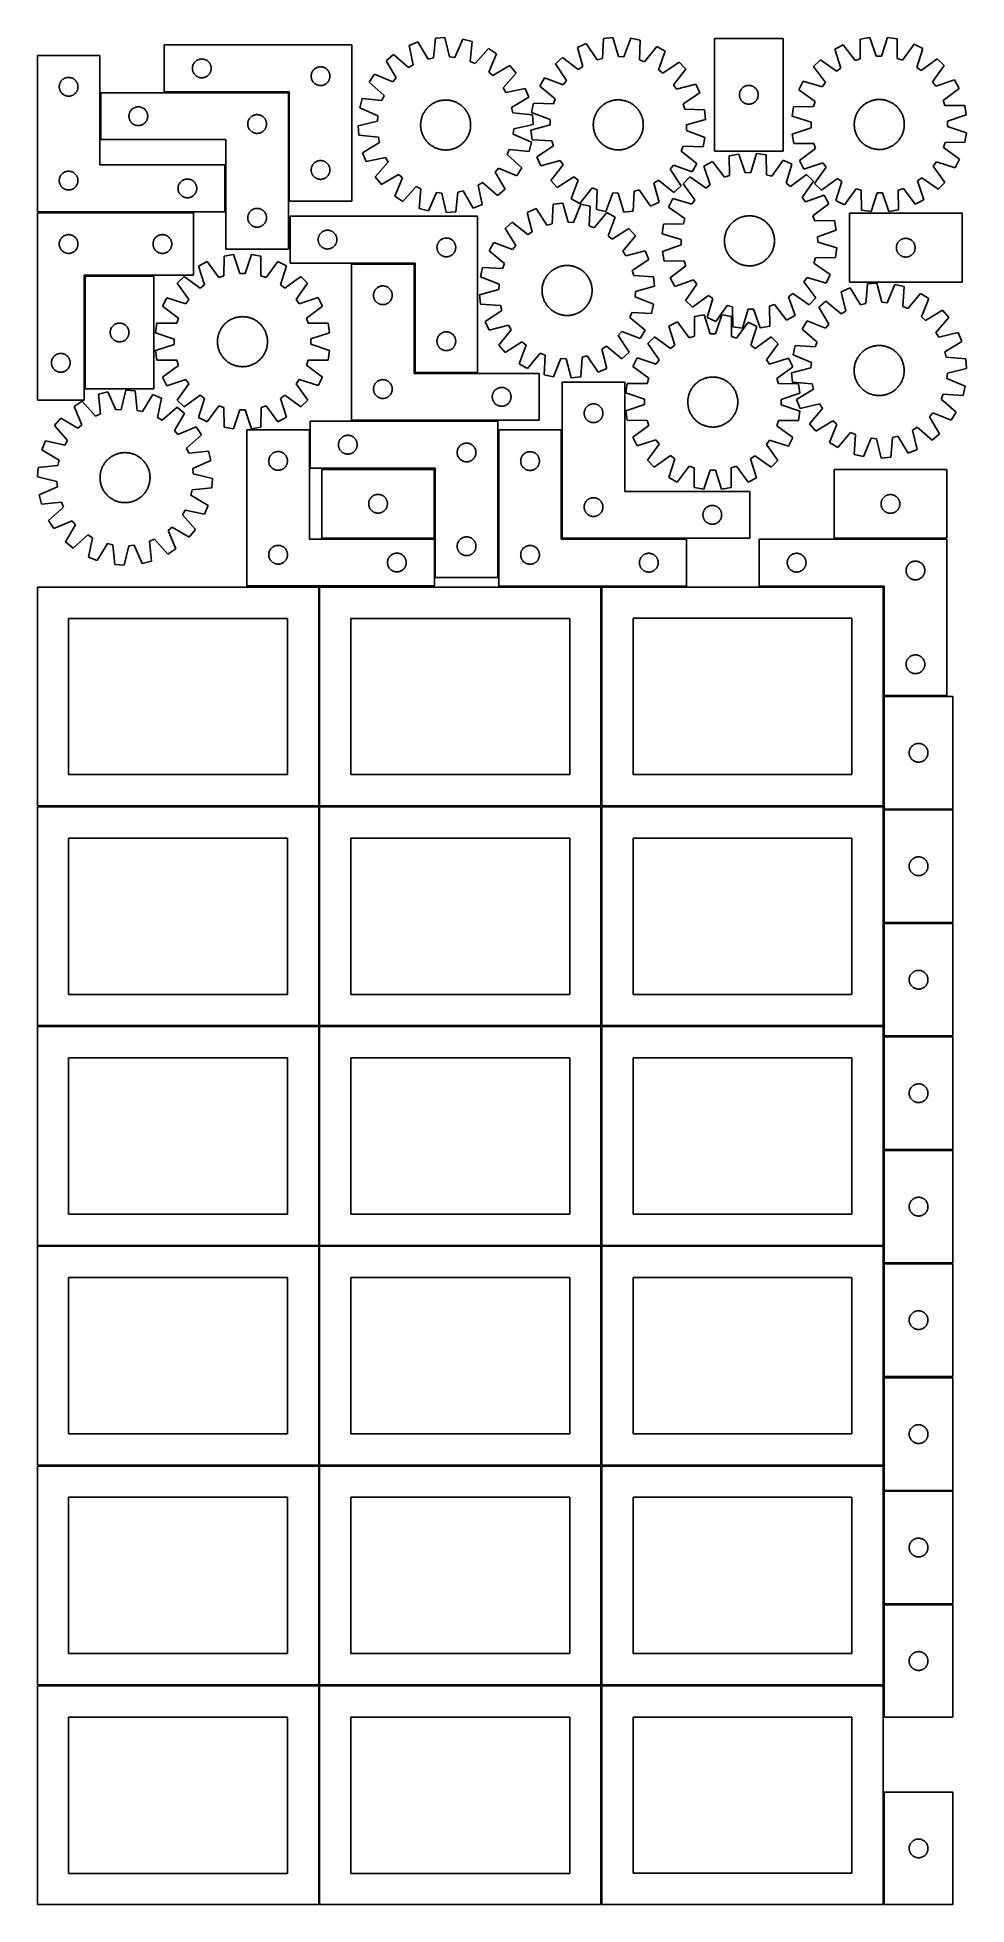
# Model space of a CAD drawing. Header units: millimetres. Extents: x 7 to 1493, y 7 to 2993.
import ezdxf

# ---------------------------------------------------------------- set-up
doc = ezdxf.new("R2010")
doc.units = ezdxf.units.MM
doc.layers.add('COMMON', color=5, linetype='CONTINUOUS', true_color=0x0000ff)
doc.layers.add('CUT', color=7, linetype='CONTINUOUS', true_color=0x000000)

msp = doc.modelspace()

# ---------------------------------------------------------------- linework, layer by layer
at = {"layer": 'COMMON'}
for p, q in [((107.263155, 2829.847448), (107.263155, 2904.847448)), ((408.013155, 2905.597449), (209.513156, 2905.597449)), ((408.763156, 2731.347449), (408.763156, 2904.847448)), ((307.263155, 2714.374541), (307.263155, 2789.374541)), ((6.540121, 2713.62454), (256.540121, 2713.62454)), ((509.208277, 2631.657263), (609.208277, 2631.657263)), ((609.958277, 2630.907263), (609.958277, 2457.407264)), ((82.290121, 2611.374539), (82.290121, 2431.374539)), ((193.040122, 2612.12454), (83.040122, 2612.12454)), ((610.708278, 2456.657263), (710.708278, 2456.657263)), ((442.366118, 2365.900176), (442.366118, 2304.407262)), ((743.116119, 2380.157263), (509.208277, 2380.157263)), ((743.86612, 2129.407262), (743.86612, 2365.648696)), ((461.486844, 2191.650176), (641.486844, 2191.650176)), ((642.366118, 2190.900176), (642.366118, 2129.407262)), ((846.14145, 2191.398696), (1044.61612, 2191.398696)), ((1281.04961, 2191.398696), (1461.04961, 2191.398696)), ((457.299608, 1764.123915), (457.299608, 2114.123915)), ((908.799609, 1764.148695), (908.799609, 2114.123915)), ((1044.61612, 2114.898696), (909.549609, 2114.898696)), ((1359.549609, 2114.898696), (1161.04961, 2114.898696)), ((1360.29961, 1940.648696), (1360.29961, 2114.148695)), ((1360.299609, 1939.044587), (1360.299609, 1764.148695)), ((456.549607, 1763.373915), (6.549607, 1763.373915)), ((457.299608, 1412.623914), (457.299608, 1762.623914)), ((908.049608, 1763.373915), (458.049608, 1763.373915)), ((908.799609, 1412.648694), (908.799609, 1762.623914)), ((1359.549609, 1763.398695), (909.549609, 1763.398695)), ((1471.04961, 1758.294587), (1361.074237, 1758.294587)), ((1471.074237, 1576.794586), (1361.074237, 1576.794586)), ((456.549607, 1411.873914), (6.549607, 1411.873914)), ((457.299608, 1061.123913), (457.299608, 1411.123913)), ((908.049608, 1411.873914), (458.049608, 1411.873914)), ((908.799609, 1061.148693), (908.799609, 1411.123913)), ((1359.549609, 1411.898694), (909.549609, 1411.898694)), ((1471.074237, 1395.294585), (1361.074237, 1395.294585)), ((1361.074237, 1213.794583), (1471.074237, 1213.794583)), ((6.549607, 1060.373912), (456.549607, 1060.373912)), ((457.299608, 709.623912), (457.299608, 1059.623912)), ((458.049608, 1060.373912), (908.049608, 1060.373912)), ((908.799608, 1059.623912), (908.799608, 709.648692)), ((1359.549609, 1060.398693), (909.549609, 1060.398693)), ((1471.074237, 1032.294583), (1361.074237, 1032.294583)), ((456.549607, 708.873912), (6.549607, 708.873912)), ((457.299608, 358.123911), (457.299608, 708.123911)), ((908.049608, 708.873912), (458.049608, 708.873912)), ((908.799609, 358.148691), (908.799609, 708.123911)), ((909.549609, 708.898691), (1359.549609, 708.898691)), ((1360.299609, 667.749115), (1360.299609, 487.749115)), ((1471.04961, 668.499116), (1361.074237, 668.499116)), ((1361.074237, 486.999114), (1471.04961, 486.999114)), ((456.549607, 357.373911), (6.549607, 357.373911)), ((457.299608, 6.62391), (457.299608, 356.62391)), ((908.049608, 357.373911), (458.049608, 357.373911)), ((908.799609, 6.64869), (908.799609, 356.62391)), ((1359.549609, 357.398691), (909.549609, 357.398691))]:
    msp.add_line(p, q, dxfattribs=at)
at = {"layer": 'CUT'}
for p, q in [((643.186823, 2992.28787), (640.014833, 2960.682282)), ((658.542765, 2993.24995), (643.186823, 2992.28787)), ((665.634768, 2962.28742), (658.542765, 2993.24995)), ((686.954252, 2990.556771), (674.170847, 2961.478269)), ((701.85592, 2986.726516), (686.954252, 2990.556771)), ((911.907704, 2991.387915), (910.440804, 2959.657442)), ((927.18964, 2993.174806), (911.907704, 2991.387915)), ((935.937266, 2962.6387), (927.18964, 2993.174806)), ((955.704877, 2992.014169), (944.504517, 2962.289993)), ((970.791042, 2988.991226), (955.704877, 2992.014169)), ((969.674353, 2957.246498), (970.791042, 2988.991226)), ((1199.55252, 2991.546906), (1089.55252, 2991.546906)), ((1089.55252, 2991.546906), (1089.55252, 2811.546906)), ((1199.55252, 2811.546906), (1199.55252, 2991.546906)), ((1337.929524, 2993.25622), (1322.751871, 2990.732454)), ((1322.751871, 2990.732454), (1322.821028, 2958.968166)), ((1348.143504, 2963.17883), (1337.929524, 2993.25622)), ((1366.467527, 2993.475808), (1356.717594, 2963.244804)), ((1381.682219, 2991.185899), (1366.467527, 2993.475808)), ((1382.101867, 2959.424308), (1381.682219, 2991.185899)), ((106.513154, 2964.374541), (6.513154, 2964.374541)), ((6.513154, 2964.374541), (6.513154, 2714.374541)), ((106.513154, 2789.374541), (106.513154, 2964.374541)), ((509.513156, 2981.347449), (209.513156, 2981.347449)), ((209.513156, 2981.347449), (209.513156, 2906.347449)), ((261.791264, 2956.707168), (262.463505, 2957.087631)), ((262.463505, 2957.087631), (263.15444, 2957.432983)), ((263.15444, 2957.432983), (263.862237, 2957.742308)), ((263.862237, 2957.742308), (264.58502, 2958.014787)), ((264.58502, 2958.014787), (265.320871, 2958.249697)), ((265.320871, 2958.249697), (266.06784, 2958.446414)), ((266.06784, 2958.446414), (266.823944, 2958.604418)), ((266.823944, 2958.604418), (267.58718, 2958.723289)), ((267.58718, 2958.723289), (268.355524, 2958.802712)), ((268.355524, 2958.802712), (269.126937, 2958.842476)), ((269.126937, 2958.842476), (269.899374, 2958.842476)), ((269.899374, 2958.842476), (270.670788, 2958.802712)), ((270.670788, 2958.802712), (271.439131, 2958.723289)), ((271.439131, 2958.723289), (272.202367, 2958.604418)), ((272.202367, 2958.604418), (272.958472, 2958.446414)), ((272.958472, 2958.446414), (273.70544, 2958.249697)), ((273.70544, 2958.249697), (274.441291, 2958.014787)), ((274.441291, 2958.014787), (275.164074, 2957.742308)), ((275.164074, 2957.742308), (275.871872, 2957.432983)), ((275.871872, 2957.432983), (276.562807, 2957.087631)), ((276.562807, 2957.087631), (277.235048, 2956.707168)), ((509.513156, 2731.347449), (509.513156, 2981.347449)), ((576.458198, 2965.888339), (564.600476, 2956.084004)), ((600.395067, 2945.0077), (576.458198, 2965.888339)), ((615.333655, 2986.069603), (601.026585, 2980.409365)), ((601.026585, 2980.409365), (607.776507, 2949.370465)), ((631.646498, 2958.814037), (615.333655, 2986.069603)), ((640.014833, 2960.682282), (631.646498, 2958.814037)), ((674.170847, 2961.478269), (665.634768, 2962.28742)), ((699.032867, 2955.087851), (701.85592, 2986.726516)), ((728.044612, 2975.385518), (706.901119, 2951.680509)), ((741.033326, 2967.13786), (728.044612, 2975.385518)), ((728.571558, 2937.920073), (741.033326, 2967.13786)), ((846.696124, 2961.43638), (835.383086, 2951.008258)), ((871.721775, 2941.873877), (846.696124, 2961.43638)), ((884.429446, 2983.680053), (870.44764, 2977.258241)), ((870.44764, 2977.258241), (878.857791, 2946.62747)), ((902.185108, 2957.341656), (884.429446, 2983.680053)), ((910.440804, 2959.657442), (902.185108, 2957.341656)), ((944.504517, 2962.289993), (935.937266, 2962.6387)), ((977.714535, 2954.267432), (969.674353, 2957.246498)), ((997.551987, 2979.075702), (977.714535, 2954.267432)), ((1010.965641, 2971.53883), (997.551987, 2979.075702)), ((1000.093947, 2941.692876), (1010.965641, 2971.53883)), ((1259.064896, 2957.662622), (1248.269348, 2946.699652)), ((1285.007225, 2939.333129), (1259.064896, 2957.662622)), ((1295.678474, 2981.704886), (1282.023554, 2974.614489)), ((1282.023554, 2974.614489), (1291.905031, 2944.426227)), ((1314.686971, 2956.255882), (1295.678474, 2981.704886)), ((1322.821028, 2958.968166), (1314.686971, 2956.255882)), ((1356.717594, 2963.244804), (1348.143504, 2963.17883)), ((1390.276698, 2956.837513), (1382.101867, 2959.424308)), ((1408.891329, 2982.576011), (1390.276698, 2956.837513)), ((1422.65374, 2975.69658), (1408.891329, 2982.576011)), ((1413.237978, 2945.359834), (1422.65374, 2975.69658)), ((1445.87054, 2959.100013), (1420.213341, 2940.373484)), ((1456.83351, 2948.304466), (1445.87054, 2959.100013)), ((48.139498, 2926.819697), (48.791262, 2927.234261)), ((48.791262, 2927.234261), (49.463503, 2927.614723)), ((49.463503, 2927.614723), (50.154438, 2927.960075)), ((50.154438, 2927.960075), (50.862235, 2928.269401)), ((50.862235, 2928.269401), (51.585018, 2928.54188)), ((51.585018, 2928.54188), (52.320869, 2928.776789)), ((52.320869, 2928.776789), (53.067838, 2928.973507)), ((53.067838, 2928.973507), (53.823942, 2929.131511)), ((53.823942, 2929.131511), (54.587178, 2929.250381)), ((54.587178, 2929.250381), (55.355522, 2929.329804)), ((55.355522, 2929.329804), (56.126935, 2929.369568)), ((56.126935, 2929.369568), (56.899372, 2929.369568)), ((56.899372, 2929.369568), (57.670786, 2929.329804)), ((57.670786, 2929.329804), (58.439129, 2929.250381)), ((58.439129, 2929.250381), (59.202365, 2929.131511)), ((59.202365, 2929.131511), (59.95847, 2928.973507)), ((59.95847, 2928.973507), (60.705438, 2928.776789)), ((60.705438, 2928.776789), (61.441289, 2928.54188)), ((61.441289, 2928.54188), (62.164072, 2928.269401)), ((62.164072, 2928.269401), (62.87187, 2927.960075)), ((62.87187, 2927.960075), (63.562805, 2927.614723)), ((63.562805, 2927.614723), (64.235046, 2927.234261)), ((64.235046, 2927.234261), (64.88681, 2926.819697)), ((254.513156, 2943.847449), (254.533044, 2944.61963)), ((254.533044, 2943.075267), (254.513156, 2943.847449)), ((254.533044, 2944.61963), (254.592658, 2945.389764)), ((254.592658, 2942.305134), (254.533044, 2943.075267)), ((254.592658, 2945.389764), (254.691837, 2946.155807)), ((254.691837, 2941.53909), (254.592658, 2942.305134)), ((254.691837, 2946.155807), (254.83032, 2946.91573)), ((254.83032, 2940.779168), (254.691837, 2941.53909)), ((254.83032, 2946.91573), (255.00774, 2947.667515)), ((255.00774, 2940.027382), (254.83032, 2940.779168)), ((255.00774, 2947.667515), (255.223625, 2948.409171)), ((255.223625, 2939.285726), (255.00774, 2940.027382)), ((255.223625, 2948.409171), (255.477403, 2949.13873)), ((255.477403, 2938.556167), (255.223625, 2939.285726)), ((255.477403, 2949.13873), (255.768402, 2949.854257)), ((255.768402, 2937.84064), (255.477403, 2938.556167)), ((255.768402, 2949.854257), (256.09585, 2950.553856)), ((256.09585, 2937.141042), (255.768402, 2937.84064)), ((256.09585, 2950.553856), (256.458877, 2951.23567)), ((256.458877, 2936.459228), (256.09585, 2937.141042)), ((256.458877, 2951.23567), (256.856522, 2951.897892)), ((256.856522, 2935.797006), (256.458877, 2936.459228)), ((256.856522, 2951.897892), (257.287731, 2952.538765)), ((257.287731, 2935.156132), (256.856522, 2935.797006)), ((257.287731, 2952.538765), (257.751359, 2953.156591)), ((257.751359, 2934.538306), (257.287731, 2935.156132)), ((257.751359, 2953.156591), (258.246177, 2953.74973)), ((258.246177, 2933.945167), (257.751359, 2934.538306)), ((258.246177, 2953.74973), (258.770873, 2954.316611)), ((258.770873, 2933.378286), (258.246177, 2933.945167)), ((258.770873, 2954.316611), (259.324056, 2954.855729)), ((259.324056, 2932.839168), (258.770873, 2933.378286)), ((259.324056, 2954.855729), (259.904258, 2955.365655)), ((259.904258, 2932.329242), (259.324056, 2932.839168)), ((259.904258, 2955.365655), (260.509942, 2955.845037)), ((260.509942, 2931.84986), (259.904258, 2932.329242)), ((260.509942, 2955.845037), (261.1395, 2956.292604)), ((261.1395, 2931.402293), (260.509942, 2931.84986)), ((261.1395, 2956.292604), (261.791264, 2956.707168)), ((261.791264, 2930.987729), (261.1395, 2931.402293)), ((262.463505, 2930.607267), (261.791264, 2930.987729)), ((263.15444, 2930.261915), (262.463505, 2930.607267)), ((263.862237, 2929.952589), (263.15444, 2930.261915)), ((264.58502, 2929.68011), (263.862237, 2929.952589)), ((265.320871, 2929.445201), (264.58502, 2929.68011)), ((266.06784, 2929.248483), (265.320871, 2929.445201)), ((266.823944, 2929.090479), (266.06784, 2929.248483)), ((267.58718, 2928.971609), (266.823944, 2929.090479)), ((268.355524, 2928.892186), (267.58718, 2928.971609)), ((269.126937, 2928.852422), (268.355524, 2928.892186)), ((269.899374, 2928.852422), (269.126937, 2928.852422)), ((270.670788, 2928.892186), (269.899374, 2928.852422)), ((271.439131, 2928.971609), (270.670788, 2928.892186)), ((272.202367, 2929.090479), (271.439131, 2928.971609)), ((272.958472, 2929.248483), (272.202367, 2929.090479)), ((273.70544, 2929.445201), (272.958472, 2929.248483)), ((274.441291, 2929.68011), (273.70544, 2929.445201)), ((275.164074, 2929.952589), (274.441291, 2929.68011)), ((275.871872, 2930.261915), (275.164074, 2929.952589)), ((276.562807, 2930.607267), (275.871872, 2930.261915)), ((277.235048, 2930.987729), (276.562807, 2930.607267)), ((277.235048, 2956.707168), (277.886812, 2956.292604)), ((277.886812, 2931.402293), (277.235048, 2930.987729)), ((277.886812, 2956.292604), (278.51637, 2955.845037)), ((278.51637, 2931.84986), (277.886812, 2931.402293)), ((278.51637, 2955.845037), (279.122053, 2955.365655)), ((279.122053, 2932.329242), (278.51637, 2931.84986)), ((279.122053, 2955.365655), (279.702256, 2954.855729)), ((279.702256, 2932.839168), (279.122053, 2932.329242)), ((279.702256, 2954.855729), (280.255439, 2954.316611)), ((280.255439, 2933.378286), (279.702256, 2932.839168)), ((280.255439, 2954.316611), (280.780135, 2953.74973)), ((280.780135, 2933.945167), (280.255439, 2933.378286)), ((280.780135, 2953.74973), (281.274953, 2953.156591)), ((281.274953, 2934.538306), (280.780135, 2933.945167)), ((281.274953, 2953.156591), (281.738581, 2952.538765)), ((281.738581, 2935.156132), (281.274953, 2934.538306)), ((281.738581, 2952.538765), (282.169789, 2951.897892)), ((282.169789, 2935.797006), (281.738581, 2935.156132)), ((282.169789, 2951.897892), (282.567434, 2951.23567)), ((282.567434, 2936.459228), (282.169789, 2935.797006)), ((282.567434, 2951.23567), (282.930462, 2950.553856)), ((282.930462, 2937.141042), (282.567434, 2936.459228)), ((282.930462, 2950.553856), (283.257909, 2949.854257)), ((283.257909, 2937.84064), (282.930462, 2937.141042)), ((283.257909, 2949.854257), (283.548908, 2949.13873)), ((283.548908, 2938.556167), (283.257909, 2937.84064)), ((283.548908, 2949.13873), (283.802686, 2948.409171)), ((283.802686, 2939.285726), (283.548908, 2938.556167)), ((283.802686, 2948.409171), (284.018572, 2947.667515)), ((284.018572, 2940.027382), (283.802686, 2939.285726)), ((284.018572, 2947.667515), (284.195991, 2946.91573)), ((284.195991, 2940.779168), (284.018572, 2940.027382)), ((284.195991, 2946.91573), (284.334474, 2946.155807)), ((284.334474, 2941.53909), (284.195991, 2940.779168)), ((284.334474, 2946.155807), (284.433654, 2945.389764)), ((284.433654, 2942.305134), (284.334474, 2941.53909)), ((284.433654, 2945.389764), (284.493267, 2944.61963)), ((284.493267, 2943.075267), (284.433654, 2942.305134)), ((284.493267, 2944.61963), (284.513156, 2943.847449)), ((284.513156, 2943.847449), (284.493267, 2943.075267)), ((444.513156, 2931.347449), (444.533044, 2932.11963)), ((444.533044, 2930.575267), (444.513156, 2931.347449)), ((444.533044, 2932.11963), (444.592658, 2932.889764)), ((444.592658, 2929.805134), (444.533044, 2930.575267)), ((444.592658, 2932.889764), (444.691837, 2933.655807)), ((444.691837, 2929.03909), (444.592658, 2929.805134)), ((444.691837, 2933.655807), (444.83032, 2934.41573)), ((444.83032, 2928.279168), (444.691837, 2929.03909)), ((444.83032, 2934.41573), (445.00774, 2935.167515)), ((445.00774, 2927.527382), (444.83032, 2928.279168)), ((445.00774, 2935.167515), (445.223625, 2935.909171)), ((445.223625, 2926.785726), (445.00774, 2927.527382)), ((445.223625, 2935.909171), (445.477403, 2936.63873)), ((445.477403, 2936.63873), (445.768402, 2937.354257)), ((445.768402, 2937.354257), (446.09585, 2938.053856)), ((446.09585, 2938.053856), (446.458877, 2938.73567)), ((446.458877, 2938.73567), (446.856522, 2939.397892)), ((446.856522, 2939.397892), (447.287731, 2940.038765)), ((447.287731, 2940.038765), (447.751359, 2940.656591)), ((447.751359, 2940.656591), (448.246177, 2941.24973)), ((448.246177, 2941.24973), (448.770873, 2941.816611)), ((448.770873, 2941.816611), (449.324056, 2942.355729)), ((449.324056, 2942.355729), (449.904258, 2942.865655)), ((449.904258, 2942.865655), (450.509942, 2943.345037)), ((450.509942, 2943.345037), (451.1395, 2943.792604)), ((451.1395, 2943.792604), (451.791264, 2944.207168)), ((451.791264, 2944.207168), (452.463505, 2944.587631)), ((452.463505, 2944.587631), (453.15444, 2944.932983)), ((453.15444, 2944.932983), (453.862237, 2945.242308)), ((453.862237, 2945.242308), (454.58502, 2945.514787)), ((454.58502, 2945.514787), (455.320871, 2945.749697)), ((455.320871, 2945.749697), (456.06784, 2945.946414)), ((456.06784, 2945.946414), (456.823944, 2946.104418)), ((456.823944, 2946.104418), (457.58718, 2946.223289)), ((457.58718, 2946.223289), (458.355524, 2946.302712)), ((458.355524, 2946.302712), (459.126937, 2946.342476)), ((459.126937, 2946.342476), (459.899374, 2946.342476)), ((459.899374, 2946.342476), (460.670788, 2946.302712)), ((460.670788, 2946.302712), (461.439131, 2946.223289)), ((461.439131, 2946.223289), (462.202367, 2946.104418)), ((462.202367, 2946.104418), (462.958472, 2945.946414)), ((462.958472, 2945.946414), (463.70544, 2945.749697)), ((463.70544, 2945.749697), (464.441291, 2945.514787)), ((464.441291, 2945.514787), (465.164074, 2945.242308)), ((465.164074, 2945.242308), (465.871872, 2944.932983)), ((465.871872, 2944.932983), (466.562807, 2944.587631)), ((466.562807, 2944.587631), (467.235048, 2944.207168)), ((467.235048, 2944.207168), (467.886812, 2943.792604)), ((467.886812, 2943.792604), (468.51637, 2943.345037)), ((468.51637, 2943.345037), (469.122053, 2942.865655)), ((469.122053, 2942.865655), (469.702256, 2942.355729)), ((469.702256, 2942.355729), (470.255439, 2941.816611)), ((470.255439, 2941.816611), (470.780135, 2941.24973)), ((470.780135, 2941.24973), (471.274953, 2940.656591)), ((471.274953, 2940.656591), (471.738581, 2940.038765)), ((471.738581, 2940.038765), (472.169789, 2939.397892)), ((472.169789, 2939.397892), (472.567434, 2938.73567)), ((472.567434, 2938.73567), (472.930462, 2938.053856)), ((472.930462, 2938.053856), (473.257909, 2937.354257)), ((473.257909, 2937.354257), (473.548908, 2936.63873)), ((473.548908, 2936.63873), (473.802686, 2935.909171)), ((473.802686, 2935.909171), (474.018572, 2935.167515)), ((474.018572, 2927.527382), (473.802686, 2926.785726)), ((474.018572, 2935.167515), (474.195991, 2934.41573)), ((474.195991, 2928.279168), (474.018572, 2927.527382)), ((474.195991, 2934.41573), (474.334474, 2933.655807)), ((474.334474, 2929.03909), (474.195991, 2928.279168)), ((474.334474, 2933.655807), (474.433654, 2932.889764)), ((474.433654, 2929.805134), (474.334474, 2929.03909)), ((474.433654, 2932.889764), (474.493267, 2932.11963)), ((474.493267, 2930.575267), (474.433654, 2929.805134)), ((474.493267, 2932.11963), (474.513156, 2931.347449)), ((474.513156, 2931.347449), (474.493267, 2930.575267)), ((545.721796, 2934.681639), (537.474138, 2921.692925)), ((574.939583, 2922.219871), (545.721796, 2934.681639)), ((564.600476, 2956.084004), (580.611582, 2928.650097)), ((580.611582, 2928.650097), (574.939583, 2922.219871)), ((607.776507, 2949.370465), (600.395067, 2945.0077)), ((706.901119, 2951.680509), (699.032867, 2955.087851)), ((735.001784, 2932.248075), (728.571558, 2937.920073)), ((762.435691, 2948.25918), (735.001784, 2932.248075)), ((751.359387, 2912.464589), (772.240026, 2936.401458)), ((772.240026, 2936.401458), (762.435691, 2948.25918)), ((817.683275, 2928.621152), (810.146404, 2915.207498)), ((847.52923, 2917.749458), (817.683275, 2928.621152)), ((835.383086, 2951.008258), (852.847043, 2924.475544)), ((878.857791, 2946.62747), (871.721775, 2941.873877)), ((1006.820033, 2936.375063), (1000.093947, 2941.692876)), ((1033.352747, 2953.83902), (1006.820033, 2936.375063)), ((1024.218366, 2917.500331), (1043.780869, 2942.525982)), ((1043.780869, 2942.525982), (1033.352747, 2953.83902)), ((1248.269348, 2946.699652), (1266.995877, 2921.042453)), ((1291.905031, 2944.426227), (1285.007225, 2939.333129)), ((1420.213341, 2940.373484), (1413.237978, 2945.359834)), ((1438.504018, 2922.362136), (1456.83351, 2948.304466)), ((41.513154, 2914.374541), (41.533042, 2915.146723)), ((41.533042, 2913.60236), (41.513154, 2914.374541)), ((41.533042, 2915.146723), (41.592656, 2915.916856)), ((41.592656, 2912.832226), (41.533042, 2913.60236)), ((41.592656, 2915.916856), (41.691835, 2916.6829)), ((41.691835, 2912.066183), (41.592656, 2912.832226)), ((41.691835, 2916.6829), (41.830318, 2917.442822)), ((41.830318, 2911.30626), (41.691835, 2912.066183)), ((41.830318, 2917.442822), (42.007738, 2918.194608)), ((42.007738, 2910.554475), (41.830318, 2911.30626)), ((42.007738, 2918.194608), (42.223623, 2918.936264)), ((42.223623, 2909.812819), (42.007738, 2910.554475)), ((42.223623, 2918.936264), (42.477401, 2919.665823)), ((42.477401, 2909.08326), (42.223623, 2909.812819)), ((42.477401, 2919.665823), (42.7684, 2920.38135)), ((42.7684, 2908.367733), (42.477401, 2909.08326)), ((42.7684, 2920.38135), (43.095848, 2921.080948)), ((43.095848, 2907.668134), (42.7684, 2908.367733)), ((43.095848, 2921.080948), (43.458875, 2921.762762)), ((43.458875, 2906.98632), (43.095848, 2907.668134)), ((43.458875, 2921.762762), (43.85652, 2922.424984)), ((43.85652, 2906.324098), (43.458875, 2906.98632)), ((43.85652, 2922.424984), (44.287729, 2923.065858)), ((44.287729, 2905.683225), (43.85652, 2906.324098)), ((44.287729, 2923.065858), (44.751357, 2923.683684)), ((44.751357, 2905.065399), (44.287729, 2905.683225)), ((44.751357, 2923.683684), (45.246175, 2924.276823)), ((45.246175, 2904.47226), (44.751357, 2905.065399)), ((45.246175, 2924.276823), (45.770871, 2924.843704)), ((45.770871, 2903.905379), (45.246175, 2904.47226)), ((45.770871, 2924.843704), (46.324054, 2925.382822)), ((46.324054, 2903.366261), (45.770871, 2903.905379)), ((46.324054, 2925.382822), (46.904256, 2925.892748)), ((46.904256, 2902.856335), (46.324054, 2903.366261)), ((46.904256, 2925.892748), (47.50994, 2926.37213)), ((47.50994, 2902.376953), (46.904256, 2902.856335)), ((47.50994, 2926.37213), (48.139498, 2926.819697)), ((48.139498, 2901.929386), (47.50994, 2902.376953)), ((48.791262, 2901.514822), (48.139498, 2901.929386)), ((49.463503, 2901.134359), (48.791262, 2901.514822)), ((50.154438, 2900.789007), (49.463503, 2901.134359)), ((50.862235, 2900.479682), (50.154438, 2900.789007)), ((51.585018, 2900.207203), (50.862235, 2900.479682)), ((52.320869, 2899.972293), (51.585018, 2900.207203)), ((53.067838, 2899.775576), (52.320869, 2899.972293)), ((53.823942, 2899.617572), (53.067838, 2899.775576)), ((54.587178, 2899.498701), (53.823942, 2899.617572)), ((55.355522, 2899.419278), (54.587178, 2899.498701)), ((56.126935, 2899.379514), (55.355522, 2899.419278)), ((56.899372, 2899.379514), (56.126935, 2899.379514)), ((57.670786, 2899.419278), (56.899372, 2899.379514)), ((58.439129, 2899.498701), (57.670786, 2899.419278)), ((59.202365, 2899.617572), (58.439129, 2899.498701)), ((59.95847, 2899.775576), (59.202365, 2899.617572)), ((60.705438, 2899.972293), (59.95847, 2899.775576)), ((61.441289, 2900.207203), (60.705438, 2899.972293)), ((62.164072, 2900.479682), (61.441289, 2900.207203)), ((62.87187, 2900.789007), (62.164072, 2900.479682)), ((63.562805, 2901.134359), (62.87187, 2900.789007)), ((64.235046, 2901.514822), (63.562805, 2901.134359)), ((64.88681, 2901.929386), (64.235046, 2901.514822)), ((64.88681, 2926.819697), (65.516368, 2926.37213)), ((65.516368, 2902.376953), (64.88681, 2901.929386)), ((65.516368, 2926.37213), (66.122051, 2925.892748)), ((66.122051, 2902.856335), (65.516368, 2902.376953)), ((66.122051, 2925.892748), (66.702254, 2925.382822)), ((66.702254, 2903.366261), (66.122051, 2902.856335)), ((66.702254, 2925.382822), (67.255437, 2924.843704)), ((67.255437, 2903.905379), (66.702254, 2903.366261)), ((67.255437, 2924.843704), (67.780133, 2924.276823)), ((67.780133, 2904.47226), (67.255437, 2903.905379)), ((67.780133, 2924.276823), (68.274951, 2923.683684)), ((68.274951, 2905.065399), (67.780133, 2904.47226)), ((68.274951, 2923.683684), (68.738579, 2923.065858)), ((68.738579, 2905.683225), (68.274951, 2905.065399)), ((68.738579, 2923.065858), (69.169787, 2922.424984)), ((69.169787, 2906.324098), (68.738579, 2905.683225)), ((69.169787, 2922.424984), (69.567432, 2921.762762)), ((69.567432, 2906.98632), (69.169787, 2906.324098)), ((69.567432, 2921.762762), (69.93046, 2921.080948)), ((69.93046, 2907.668134), (69.567432, 2906.98632)), ((69.93046, 2921.080948), (70.257907, 2920.38135)), ((70.257907, 2908.367733), (69.93046, 2907.668134)), ((70.257907, 2920.38135), (70.548906, 2919.665823)), ((70.548906, 2909.08326), (70.257907, 2908.367733)), ((70.548906, 2919.665823), (70.802684, 2918.936264)), ((70.802684, 2909.812819), (70.548906, 2909.08326)), ((70.802684, 2918.936264), (71.01857, 2918.194608)), ((71.01857, 2910.554475), (70.802684, 2909.812819)), ((71.01857, 2918.194608), (71.195989, 2917.442822)), ((71.195989, 2911.30626), (71.01857, 2910.554475)), ((71.195989, 2917.442822), (71.334472, 2916.6829)), ((71.334472, 2912.066183), (71.195989, 2911.30626)), ((71.334472, 2916.6829), (71.433652, 2915.916856)), ((71.433652, 2912.832226), (71.334472, 2912.066183)), ((71.433652, 2915.916856), (71.493265, 2915.146723)), ((71.493265, 2913.60236), (71.433652, 2912.832226)), ((71.493265, 2915.146723), (71.513154, 2914.374541)), ((71.513154, 2914.374541), (71.493265, 2913.60236)), ((408.013155, 2904.847448), (108.013155, 2904.847448)), ((108.013155, 2904.847448), (108.013155, 2829.847448)), ((209.513156, 2906.347449), (409.513156, 2906.347449)), ((408.013155, 2654.847448), (408.013155, 2904.847448)), ((409.513156, 2906.347449), (409.513156, 2731.347449)), ((445.477403, 2926.056167), (445.223625, 2926.785726)), ((445.768402, 2925.34064), (445.477403, 2926.056167)), ((446.09585, 2924.641042), (445.768402, 2925.34064)), ((446.458877, 2923.959228), (446.09585, 2924.641042)), ((446.856522, 2923.297006), (446.458877, 2923.959228)), ((447.287731, 2922.656132), (446.856522, 2923.297006)), ((447.751359, 2922.038306), (447.287731, 2922.656132)), ((448.246177, 2921.445167), (447.751359, 2922.038306)), ((448.770873, 2920.878286), (448.246177, 2921.445167)), ((449.324056, 2920.339168), (448.770873, 2920.878286)), ((449.904258, 2919.829242), (449.324056, 2920.339168)), ((450.509942, 2919.34986), (449.904258, 2919.829242)), ((451.1395, 2918.902293), (450.509942, 2919.34986)), ((451.791264, 2918.487729), (451.1395, 2918.902293)), ((452.463505, 2918.107267), (451.791264, 2918.487729)), ((453.15444, 2917.761915), (452.463505, 2918.107267)), ((453.862237, 2917.452589), (453.15444, 2917.761915)), ((454.58502, 2917.18011), (453.862237, 2917.452589)), ((455.320871, 2916.945201), (454.58502, 2917.18011)), ((456.06784, 2916.748483), (455.320871, 2916.945201)), ((456.823944, 2916.590479), (456.06784, 2916.748483)), ((457.58718, 2916.471609), (456.823944, 2916.590479)), ((458.355524, 2916.392186), (457.58718, 2916.471609)), ((459.126937, 2916.352422), (458.355524, 2916.392186)), ((459.899374, 2916.352422), (459.126937, 2916.352422)), ((460.670788, 2916.392186), (459.899374, 2916.352422)), ((461.439131, 2916.471609), (460.670788, 2916.392186)), ((462.202367, 2916.590479), (461.439131, 2916.471609)), ((462.958472, 2916.748483), (462.202367, 2916.590479)), ((463.70544, 2916.945201), (462.958472, 2916.748483)), ((464.441291, 2917.18011), (463.70544, 2916.945201)), ((465.164074, 2917.452589), (464.441291, 2917.18011)), ((465.871872, 2917.761915), (465.164074, 2917.452589)), ((466.562807, 2918.107267), (465.871872, 2917.761915)), ((467.235048, 2918.487729), (466.562807, 2918.107267)), ((467.886812, 2918.902293), (467.235048, 2918.487729)), ((468.51637, 2919.34986), (467.886812, 2918.902293)), ((469.122053, 2919.829242), (468.51637, 2919.34986)), ((469.702256, 2920.339168), (469.122053, 2919.829242)), ((470.255439, 2920.878286), (469.702256, 2920.339168)), ((470.780135, 2921.445167), (470.255439, 2920.878286)), ((471.274953, 2922.038306), (470.780135, 2921.445167)), ((471.738581, 2922.656132), (471.274953, 2922.038306)), ((472.169789, 2923.297006), (471.738581, 2922.656132)), ((472.567434, 2923.959228), (472.169789, 2923.297006)), ((472.930462, 2924.641042), (472.567434, 2923.959228)), ((473.257909, 2925.34064), (472.930462, 2924.641042)), ((473.548908, 2926.056167), (473.257909, 2925.34064)), ((473.802686, 2926.785726), (473.548908, 2926.056167)), ((537.474138, 2921.692925), (561.179148, 2900.549432)), ((561.179148, 2900.549432), (557.771806, 2892.68118)), ((755.722152, 2905.083149), (751.359387, 2912.464589)), ((786.761051, 2911.833071), (755.722152, 2905.083149)), ((765.165724, 2881.213158), (792.42129, 2897.526001)), ((792.42129, 2897.526001), (786.761051, 2911.833071)), ((810.146404, 2915.207498), (834.954674, 2895.370046)), ((852.847043, 2924.475544), (847.52923, 2917.749458)), ((1028.971959, 2910.364315), (1024.218366, 2917.500331)), ((1059.60273, 2918.774465), (1028.971959, 2910.364315)), ((1039.686145, 2887.036998), (1066.024542, 2904.79266)), ((1066.024542, 2904.79266), (1059.60273, 2918.774465)), ((1129.557493, 2901.933125), (1129.597257, 2902.704538)), ((1129.557493, 2901.160687), (1129.557493, 2901.933125)), ((1129.597257, 2900.389274), (1129.557493, 2901.160687)), ((1129.597257, 2902.704538), (1129.67668, 2903.472881)), ((1129.67668, 2899.620931), (1129.597257, 2900.389274)), ((1129.67668, 2903.472881), (1129.795551, 2904.236117)), ((1129.795551, 2898.857695), (1129.67668, 2899.620931)), ((1129.795551, 2904.236117), (1129.953555, 2904.992222)), ((1129.953555, 2898.10159), (1129.795551, 2898.857695)), ((1129.953555, 2904.992222), (1130.150272, 2905.73919)), ((1130.150272, 2897.354621), (1129.953555, 2898.10159)), ((1130.150272, 2905.73919), (1130.385182, 2906.475042)), ((1130.385182, 2896.61877), (1130.150272, 2897.354621)), ((1130.385182, 2906.475042), (1130.657661, 2907.197824)), ((1130.657661, 2907.197824), (1130.966986, 2907.905622)), ((1130.966986, 2907.905622), (1131.312338, 2908.596557)), ((1131.312338, 2908.596557), (1131.692801, 2909.268798)), ((1131.692801, 2909.268798), (1132.107365, 2909.920562)), ((1132.107365, 2909.920562), (1132.554932, 2910.55012)), ((1132.554932, 2910.55012), (1133.034314, 2911.155804)), ((1133.034314, 2911.155804), (1133.54424, 2911.736006)), ((1133.54424, 2911.736006), (1134.083358, 2912.289189)), ((1134.083358, 2912.289189), (1134.650239, 2912.813885)), ((1134.650239, 2912.813885), (1135.243378, 2913.308703)), ((1135.243378, 2913.308703), (1135.861204, 2913.772331)), ((1135.861204, 2913.772331), (1136.502077, 2914.203539)), ((1136.502077, 2914.203539), (1137.164299, 2914.601185)), ((1137.164299, 2914.601185), (1137.846113, 2914.964212)), ((1137.846113, 2914.964212), (1138.545712, 2915.291659)), ((1138.545712, 2915.291659), (1139.261239, 2915.582658)), ((1139.261239, 2915.582658), (1139.990798, 2915.836437)), ((1139.990798, 2915.836437), (1140.732454, 2916.052322)), ((1140.732454, 2916.052322), (1141.484239, 2916.229741)), ((1141.484239, 2916.229741), (1142.244162, 2916.368224)), ((1142.244162, 2916.368224), (1143.010205, 2916.467404)), ((1143.010205, 2916.467404), (1143.780339, 2916.527017)), ((1143.780339, 2916.527017), (1144.55252, 2916.546906)), ((1144.55252, 2916.546906), (1145.324702, 2916.527017)), ((1145.324702, 2916.527017), (1146.094835, 2916.467404)), ((1146.094835, 2916.467404), (1146.860879, 2916.368224)), ((1146.860879, 2916.368224), (1147.620801, 2916.229741)), ((1147.620801, 2916.229741), (1148.372587, 2916.052322)), ((1148.372587, 2916.052322), (1149.114243, 2915.836437)), ((1149.114243, 2915.836437), (1149.843802, 2915.582658)), ((1149.843802, 2915.582658), (1150.559329, 2915.291659)), ((1150.559329, 2915.291659), (1151.258927, 2914.964212)), ((1151.258927, 2914.964212), (1151.940741, 2914.601185)), ((1151.940741, 2914.601185), (1152.602963, 2914.203539)), ((1152.602963, 2914.203539), (1153.243837, 2913.772331)), ((1153.243837, 2913.772331), (1153.861663, 2913.308703)), ((1153.861663, 2913.308703), (1154.454802, 2912.813885)), ((1154.454802, 2912.813885), (1155.021683, 2912.289189)), ((1155.021683, 2912.289189), (1155.560801, 2911.736006)), ((1155.560801, 2911.736006), (1156.070727, 2911.155804)), ((1156.070727, 2911.155804), (1156.550109, 2910.55012)), ((1156.550109, 2910.55012), (1156.997676, 2909.920562)), ((1156.997676, 2909.920562), (1157.41224, 2909.268798)), ((1157.41224, 2909.268798), (1157.792702, 2908.596557)), ((1157.792702, 2908.596557), (1158.138054, 2907.905622)), ((1158.138054, 2907.905622), (1158.44738, 2907.197824)), ((1158.44738, 2907.197824), (1158.719859, 2906.475042)), ((1158.719859, 2906.475042), (1158.954768, 2905.73919)), ((1158.954768, 2897.354621), (1158.719859, 2896.61877)), ((1158.954768, 2905.73919), (1159.151486, 2904.992222)), ((1159.151486, 2898.10159), (1158.954768, 2897.354621)), ((1159.151486, 2904.992222), (1159.30949, 2904.236117)), ((1159.30949, 2898.857695), (1159.151486, 2898.10159)), ((1159.30949, 2904.236117), (1159.42836, 2903.472881)), ((1159.42836, 2899.620931), (1159.30949, 2898.857695)), ((1159.42836, 2903.472881), (1159.507783, 2902.704538)), ((1159.507783, 2900.389274), (1159.42836, 2899.620931)), ((1159.507783, 2902.704538), (1159.547547, 2901.933125)), ((1159.547547, 2901.160687), (1159.507783, 2900.389274)), ((1159.547547, 2901.933125), (1159.547547, 2901.160687)), ((1231.672782, 2923.482852), (1224.79335, 2909.72044)), ((1224.79335, 2909.72044), (1250.531848, 2891.10581)), ((1262.009528, 2914.06709), (1231.672782, 2923.482852)), ((1266.995877, 2921.042453), (1262.009528, 2914.06709)), ((1443.597116, 2915.464331), (1438.504018, 2922.362136)), ((1473.785378, 2925.345807), (1443.597116, 2915.464331)), ((1455.426771, 2892.682391), (1480.875774, 2911.690888)), ((1480.875774, 2911.690888), (1473.785378, 2925.345807)), ((153.013155, 2867.347448), (153.033043, 2868.119629)), ((153.033043, 2868.119629), (153.092657, 2868.889763)), ((153.092657, 2868.889763), (153.191836, 2869.655806)), ((153.191836, 2869.655806), (153.330319, 2870.415729)), ((153.330319, 2870.415729), (153.507739, 2871.167514)), ((153.507739, 2871.167514), (153.723624, 2871.90917)), ((153.723624, 2871.90917), (153.977402, 2872.638729)), ((153.977402, 2872.638729), (154.268401, 2873.354256)), ((154.268401, 2873.354256), (154.595849, 2874.053855)), ((154.595849, 2874.053855), (154.958876, 2874.735669)), ((154.958876, 2874.735669), (155.356521, 2875.397891)), ((155.356521, 2875.397891), (155.78773, 2876.038764)), ((155.78773, 2876.038764), (156.251358, 2876.65659)), ((156.251358, 2876.65659), (156.746176, 2877.249729)), ((156.746176, 2877.249729), (157.270872, 2877.81661)), ((157.270872, 2877.81661), (157.824055, 2878.355728)), ((157.824055, 2878.355728), (158.404257, 2878.865654)), ((158.404257, 2878.865654), (159.009941, 2879.345036)), ((159.009941, 2879.345036), (159.639499, 2879.792603)), ((159.639499, 2879.792603), (160.291263, 2880.207167)), ((160.291263, 2880.207167), (160.963504, 2880.58763)), ((160.963504, 2880.58763), (161.654439, 2880.932982)), ((161.654439, 2880.932982), (162.362236, 2881.242307)), ((162.362236, 2881.242307), (163.085019, 2881.514786)), ((163.085019, 2881.514786), (163.82087, 2881.749696)), ((163.82087, 2881.749696), (164.567839, 2881.946413)), ((164.567839, 2881.946413), (165.323943, 2882.104417)), ((165.323943, 2882.104417), (166.087179, 2882.223288)), ((166.087179, 2882.223288), (166.855523, 2882.302711)), ((166.855523, 2882.302711), (167.626936, 2882.342475)), ((167.626936, 2882.342475), (168.399373, 2882.342475)), ((168.399373, 2882.342475), (169.170787, 2882.302711)), ((169.170787, 2882.302711), (169.93913, 2882.223288)), ((169.93913, 2882.223288), (170.702366, 2882.104417)), ((170.702366, 2882.104417), (171.458471, 2881.946413)), ((171.458471, 2881.946413), (172.205439, 2881.749696)), ((172.205439, 2881.749696), (172.94129, 2881.514786)), ((172.94129, 2881.514786), (173.664073, 2881.242307)), ((173.664073, 2881.242307), (174.371871, 2880.932982)), ((174.371871, 2880.932982), (175.062806, 2880.58763)), ((175.062806, 2880.58763), (175.735047, 2880.207167)), ((175.735047, 2880.207167), (176.386811, 2879.792603)), ((176.386811, 2879.792603), (177.016369, 2879.345036)), ((177.016369, 2879.345036), (177.622052, 2878.865654)), ((177.622052, 2878.865654), (178.202255, 2878.355728)), ((178.202255, 2878.355728), (178.755438, 2877.81661)), ((178.755438, 2877.81661), (179.280134, 2877.249729)), ((179.280134, 2877.249729), (179.774952, 2876.65659)), ((179.774952, 2876.65659), (180.23858, 2876.038764)), ((180.23858, 2876.038764), (180.669788, 2875.397891)), ((180.669788, 2875.397891), (181.067433, 2874.735669)), ((181.067433, 2874.735669), (181.430461, 2874.053855)), ((181.430461, 2874.053855), (181.757908, 2873.354256)), ((181.757908, 2873.354256), (182.048907, 2872.638729)), ((182.048907, 2872.638729), (182.302685, 2871.90917)), ((182.302685, 2871.90917), (182.518571, 2871.167514)), ((182.518571, 2871.167514), (182.69599, 2870.415729)), ((182.69599, 2870.415729), (182.834473, 2869.655806)), ((182.834473, 2869.655806), (182.933653, 2868.889763)), ((182.933653, 2868.889763), (182.993266, 2868.119629)), ((182.993266, 2868.119629), (183.013155, 2867.347448)), ((349.639499, 2867.292603), (350.291263, 2867.707167)), ((350.291263, 2867.707167), (350.963504, 2868.08763)), ((350.963504, 2868.08763), (351.654439, 2868.432982)), ((351.654439, 2868.432982), (352.362236, 2868.742307)), ((352.362236, 2868.742307), (353.085019, 2869.014786)), ((353.085019, 2869.014786), (353.82087, 2869.249696)), ((353.82087, 2869.249696), (354.567839, 2869.446413)), ((354.567839, 2869.446413), (355.323943, 2869.604417)), ((355.323943, 2869.604417), (356.087179, 2869.723288)), ((356.087179, 2869.723288), (356.855523, 2869.802711)), ((356.855523, 2869.802711), (357.626936, 2869.842475)), ((357.626936, 2869.842475), (358.399373, 2869.842475)), ((358.399373, 2869.842475), (359.170787, 2869.802711)), ((359.170787, 2869.802711), (359.93913, 2869.723288)), ((359.93913, 2869.723288), (360.702366, 2869.604417)), ((360.702366, 2869.604417), (361.458471, 2869.446413)), ((361.458471, 2869.446413), (362.205439, 2869.249696)), ((362.205439, 2869.249696), (362.94129, 2869.014786)), ((362.94129, 2869.014786), (363.664073, 2868.742307)), ((363.664073, 2868.742307), (364.371871, 2868.432982)), ((364.371871, 2868.432982), (365.062806, 2868.08763)), ((365.062806, 2868.08763), (365.735047, 2867.707167)), ((365.735047, 2867.707167), (366.386811, 2867.292603)), ((526.133141, 2895.504233), (522.302885, 2880.602565)), ((522.302885, 2880.602565), (551.381387, 2867.81916)), ((557.771806, 2892.68118), (526.133141, 2895.504233)), ((551.381387, 2867.81916), (550.572236, 2859.283081)), ((621.868655, 2866.517377), (622.303889, 2867.696181)), ((622.303889, 2867.696181), (622.775936, 2868.860732)), ((622.775936, 2868.860732), (623.284329, 2870.009881)), ((623.284329, 2870.009881), (623.828567, 2871.142494)), ((623.828567, 2871.142494), (624.408112, 2872.257453)), ((624.408112, 2872.257453), (625.022393, 2873.353658)), ((625.022393, 2873.353658), (625.670804, 2874.430027)), ((625.670804, 2874.430027), (626.352704, 2875.485498)), ((626.352704, 2875.485498), (627.067421, 2876.519029)), ((627.067421, 2876.519029), (627.81425, 2877.5296)), ((627.81425, 2877.5296), (628.592452, 2878.516214)), ((628.592452, 2878.516214), (629.401261, 2879.477897)), ((629.401261, 2879.477897), (630.239878, 2880.413701)), ((630.239878, 2880.413701), (631.107476, 2881.322701)), ((631.107476, 2881.322701), (632.003198, 2882.204001)), ((632.003198, 2882.204001), (632.92616, 2883.05673)), ((632.92616, 2883.05673), (633.875452, 2883.880048)), ((633.875452, 2883.880048), (634.850136, 2884.673142)), ((634.850136, 2884.673142), (635.849251, 2885.435229)), ((635.849251, 2885.435229), (636.87181, 2886.165556)), ((636.87181, 2886.165556), (637.916806, 2886.863404)), ((637.916806, 2886.863404), (638.983205, 2887.528084)), ((638.983205, 2887.528084), (640.069957, 2888.158939)), ((640.069957, 2888.158939), (641.175987, 2888.755347)), ((641.175987, 2888.755347), (642.300206, 2889.31672)), ((642.300206, 2889.31672), (643.441503, 2889.842503)), ((643.441503, 2889.842503), (644.598752, 2890.332177)), ((644.598752, 2890.332177), (645.770811, 2890.78526)), ((645.770811, 2890.78526), (646.956524, 2891.201304)), ((646.956524, 2891.201304), (648.15472, 2891.579899)), ((648.15472, 2891.579899), (649.364216, 2891.92067)), ((649.364216, 2891.92067), (650.58382, 2892.223283)), ((650.58382, 2892.223283), (651.812327, 2892.487437)), ((651.812327, 2892.487437), (653.048525, 2892.712872)), ((653.048525, 2892.712872), (654.291194, 2892.899367)), ((654.291194, 2892.899367), (655.539108, 2893.046736)), ((655.539108, 2893.046736), (656.791035, 2893.154834)), ((656.791035, 2893.154834), (658.04574, 2893.223556)), ((658.04574, 2893.223556), (659.301984, 2893.252832)), ((659.301984, 2893.252832), (660.558528, 2893.242634)), ((660.558528, 2893.242634), (661.814132, 2893.192972)), ((661.814132, 2893.192972), (663.067556, 2893.103895)), ((663.067556, 2893.103895), (664.317563, 2892.975491)), ((664.317563, 2892.975491), (665.562921, 2892.807887)), ((665.562921, 2892.807887), (666.8024, 2892.601248)), ((666.8024, 2892.601248), (668.034776, 2892.355777)), ((668.034776, 2892.355777), (669.258834, 2892.071718)), ((669.258834, 2892.071718), (670.473365, 2891.749351)), ((670.473365, 2891.749351), (671.677171, 2891.388993)), ((671.677171, 2891.388993), (672.869064, 2890.991001)), ((672.869064, 2890.991001), (674.047868, 2890.555767)), ((674.047868, 2890.555767), (675.212419, 2890.083721)), ((675.212419, 2890.083721), (676.361568, 2889.575327)), ((676.361568, 2889.575327), (677.494181, 2889.03109)), ((677.494181, 2889.03109), (678.60914, 2888.451544)), ((678.60914, 2888.451544), (679.705345, 2887.837263)), ((679.705345, 2887.837263), (680.781714, 2887.188852)), ((680.781714, 2887.188852), (681.837185, 2886.506952)), ((681.837185, 2886.506952), (682.870716, 2885.792235)), ((682.870716, 2885.792235), (683.881287, 2885.045406)), ((683.881287, 2885.045406), (684.867901, 2884.267204)), ((684.867901, 2884.267204), (685.829584, 2883.458395)), ((685.829584, 2883.458395), (686.765388, 2882.619778)), ((686.765388, 2882.619778), (687.674388, 2881.75218)), ((687.674388, 2881.75218), (688.555688, 2880.856458)), ((688.555688, 2880.856458), (689.408417, 2879.933496)), ((689.408417, 2879.933496), (690.231735, 2878.984205)), ((690.231735, 2878.984205), (691.024829, 2878.00952)), ((691.024829, 2878.00952), (691.786916, 2877.010406)), ((691.786916, 2877.010406), (692.517243, 2875.987846)), ((692.517243, 2875.987846), (693.215091, 2874.942851)), ((693.215091, 2874.942851), (693.879771, 2873.876451)), ((693.879771, 2873.876451), (694.510626, 2872.7897)), ((694.510626, 2872.7897), (695.107034, 2871.683669)), ((695.107034, 2871.683669), (695.668407, 2870.55945)), ((695.668407, 2870.55945), (696.19419, 2869.418153)), ((696.19419, 2869.418153), (696.683864, 2868.260904)), ((696.683864, 2868.260904), (697.136947, 2867.088845)), ((767.033969, 2872.844823), (765.165724, 2881.213158)), ((798.639557, 2869.672833), (767.033969, 2872.844823)), ((800.23088, 2888.446553), (797.207937, 2873.360388)), ((797.207937, 2873.360388), (826.932113, 2862.160027)), ((799.601637, 2854.316891), (798.639557, 2869.672833)), ((831.975608, 2887.329864), (800.23088, 2888.446553)), ((834.954674, 2895.370046), (831.975608, 2887.329864)), ((898.167209, 2867.041376), (898.613037, 2868.216214)), ((898.613037, 2868.216214), (899.095548, 2869.376469)), ((899.095548, 2869.376469), (899.614265, 2870.520994)), ((899.614265, 2870.520994), (900.168676, 2871.648662)), ((900.168676, 2871.648662), (900.758235, 2872.758359)), ((900.758235, 2872.758359), (901.38236, 2873.84899)), ((901.38236, 2873.84899), (902.040434, 2874.919478)), ((902.040434, 2874.919478), (902.731808, 2875.968768)), ((902.731808, 2875.968768), (903.4558, 2876.995823)), ((903.4558, 2876.995823), (904.211696, 2877.99963)), ((904.211696, 2877.99963), (904.998748, 2878.979199)), ((904.998748, 2878.979199), (905.816182, 2879.933562)), ((905.816182, 2879.933562), (906.663189, 2880.861778)), ((906.663189, 2880.861778), (907.538934, 2881.762932)), ((907.538934, 2881.762932), (908.442553, 2882.636132)), ((908.442553, 2882.636132), (909.373155, 2883.480519)), ((909.373155, 2883.480519), (910.329819, 2884.295258)), ((910.329819, 2884.295258), (911.311604, 2885.079545)), ((911.311604, 2885.079545), (912.317538, 2885.832606)), ((912.317538, 2885.832606), (913.346631, 2886.553699)), ((913.346631, 2886.553699), (914.397866, 2887.242112)), ((914.397866, 2887.242112), (915.470206, 2887.897165)), ((915.470206, 2887.897165), (916.562592, 2888.518211)), ((916.562592, 2888.518211), (917.673947, 2889.104639)), ((917.673947, 2889.104639), (918.803174, 2889.655868)), ((918.803174, 2889.655868), (919.949158, 2890.171356)), ((919.949158, 2890.171356), (921.110768, 2890.650593)), ((921.110768, 2890.650593), (922.286859, 2891.093106)), ((922.286859, 2891.093106), (923.476268, 2891.498459)), ((923.476268, 2891.498459), (924.677824, 2891.866252)), ((924.677824, 2891.866252), (925.890339, 2892.196122)), ((925.890339, 2892.196122), (927.112617, 2892.487743)), ((927.112617, 2892.487743), (928.343452, 2892.740828)), ((928.343452, 2892.740828), (929.58163, 2892.955126)), ((929.58163, 2892.955126), (930.825927, 2893.130426)), ((930.825927, 2893.130426), (932.075117, 2893.266555)), ((932.075117, 2893.266555), (933.327967, 2893.363379)), ((933.327967, 2893.363379), (934.583239, 2893.420803)), ((934.583239, 2893.420803), (935.839696, 2893.438769)), ((935.839696, 2893.438769), (937.096098, 2893.41726)), ((937.096098, 2893.41726), (938.351203, 2893.356297)), ((938.351203, 2893.356297), (939.603775, 2893.25594)), ((939.603775, 2893.25594), (940.852576, 2893.116288)), ((940.852576, 2893.116288), (942.096374, 2892.93748)), ((942.096374, 2892.93748), (943.333942, 2892.719691)), ((943.333942, 2892.719691), (944.564059, 2892.463137)), ((944.564059, 2892.463137), (945.78551, 2892.168071)), ((945.78551, 2892.168071), (946.99709, 2891.834783)), ((946.99709, 2891.834783), (948.197603, 2891.463603)), ((948.197603, 2891.463603), (949.385865, 2891.054897)), ((949.385865, 2891.054897), (950.560703, 2890.609069)), ((950.560703, 2890.609069), (951.720958, 2890.126558)), ((951.720958, 2890.126558), (952.865483, 2889.607841)), ((952.865483, 2889.607841), (953.993151, 2889.053429)), ((953.993151, 2889.053429), (955.102848, 2888.46387)), ((955.102848, 2888.46387), (956.193479, 2887.839746)), ((956.193479, 2887.839746), (957.263967, 2887.181672)), ((957.263967, 2887.181672), (958.313257, 2886.490298)), ((958.313257, 2886.490298), (959.340312, 2885.766306)), ((959.340312, 2885.766306), (960.344119, 2885.01041)), ((960.344119, 2885.01041), (961.323688, 2884.223358)), ((961.323688, 2884.223358), (962.278051, 2883.405924)), ((962.278051, 2883.405924), (963.206267, 2882.558917)), ((963.206267, 2882.558917), (964.107421, 2881.683172)), ((964.107421, 2881.683172), (964.980621, 2880.779552)), ((964.980621, 2880.779552), (965.825008, 2879.848951)), ((965.825008, 2879.848951), (966.639747, 2878.892287)), ((966.639747, 2878.892287), (967.424034, 2877.910502)), ((967.424034, 2877.910502), (968.177095, 2876.904568)), ((968.177095, 2876.904568), (968.898188, 2875.875475)), ((968.898188, 2875.875475), (969.586601, 2874.82424)), ((969.586601, 2874.82424), (970.241654, 2873.7519)), ((970.241654, 2873.7519), (970.8627, 2872.659514)), ((970.8627, 2872.659514), (971.449128, 2871.548159)), ((971.449128, 2871.548159), (972.000357, 2870.418932)), ((972.000357, 2870.418932), (972.515845, 2869.272948)), ((972.515845, 2869.272948), (972.995082, 2868.111338)), ((972.995082, 2868.111338), (973.437595, 2866.935247)), ((1042.001931, 2878.781302), (1039.686145, 2887.036998)), ((1073.732404, 2877.314402), (1042.001931, 2878.781302)), ((1075.519295, 2862.032466), (1073.732404, 2877.314402)), ((1130.657661, 2895.895988), (1130.385182, 2896.61877)), ((1130.966986, 2895.18819), (1130.657661, 2895.895988)), ((1131.312338, 2894.497255), (1130.966986, 2895.18819)), ((1131.692801, 2893.825014), (1131.312338, 2894.497255)), ((1132.107365, 2893.17325), (1131.692801, 2893.825014)), ((1132.554932, 2892.543692), (1132.107365, 2893.17325)), ((1133.034314, 2891.938008), (1132.554932, 2892.543692)), ((1133.54424, 2891.357806), (1133.034314, 2891.938008)), ((1134.083358, 2890.804623), (1133.54424, 2891.357806)), ((1134.650239, 2890.279927), (1134.083358, 2890.804623)), ((1135.243378, 2889.785109), (1134.650239, 2890.279927)), ((1135.861204, 2889.321481), (1135.243378, 2889.785109)), ((1136.502077, 2888.890273), (1135.861204, 2889.321481)), ((1137.164299, 2888.492627), (1136.502077, 2888.890273)), ((1137.846113, 2888.1296), (1137.164299, 2888.492627)), ((1138.545712, 2887.802152), (1137.846113, 2888.1296)), ((1139.261239, 2887.511154), (1138.545712, 2887.802152)), ((1139.990798, 2887.257375), (1139.261239, 2887.511154)), ((1140.732454, 2887.04149), (1139.990798, 2887.257375)), ((1141.484239, 2886.864071), (1140.732454, 2887.04149)), ((1142.244162, 2886.725587), (1141.484239, 2886.864071)), ((1143.010205, 2886.626408), (1142.244162, 2886.725587)), ((1143.780339, 2886.566795), (1143.010205, 2886.626408)), ((1144.55252, 2886.546906), (1143.780339, 2886.566795)), ((1145.324702, 2886.566795), (1144.55252, 2886.546906)), ((1146.094835, 2886.626408), (1145.324702, 2886.566795)), ((1146.860879, 2886.725587), (1146.094835, 2886.626408)), ((1147.620801, 2886.864071), (1146.860879, 2886.725587)), ((1148.372587, 2887.04149), (1147.620801, 2886.864071)), ((1149.114243, 2887.257375), (1148.372587, 2887.04149)), ((1149.843802, 2887.511154), (1149.114243, 2887.257375)), ((1150.559329, 2887.802152), (1149.843802, 2887.511154)), ((1151.258927, 2888.1296), (1150.559329, 2887.802152)), ((1151.940741, 2888.492627), (1151.258927, 2888.1296)), ((1152.602963, 2888.890273), (1151.940741, 2888.492627)), ((1153.243837, 2889.321481), (1152.602963, 2888.890273)), ((1153.861663, 2889.785109), (1153.243837, 2889.321481)), ((1154.454802, 2890.279927), (1153.861663, 2889.785109)), ((1155.021683, 2890.804623), (1154.454802, 2890.279927)), ((1155.560801, 2891.357806), (1155.021683, 2890.804623)), ((1156.070727, 2891.938008), (1155.560801, 2891.357806)), ((1156.550109, 2892.543692), (1156.070727, 2891.938008)), ((1156.997676, 2893.17325), (1156.550109, 2892.543692)), ((1157.41224, 2893.825014), (1156.997676, 2893.17325)), ((1157.792702, 2894.497255), (1157.41224, 2893.825014)), ((1158.138054, 2895.18819), (1157.792702, 2894.497255)), ((1158.44738, 2895.895988), (1158.138054, 2895.18819)), ((1158.719859, 2896.61877), (1158.44738, 2895.895988)), ((1216.183463, 2882.51133), (1213.893554, 2867.296638)), ((1247.945054, 2882.930979), (1216.183463, 2882.51133)), ((1250.531848, 2891.10581), (1247.945054, 2882.930979)), ((1315.428779, 2867.061971), (1315.85462, 2868.2442)), ((1315.85462, 2868.2442), (1316.317387, 2869.41247)), ((1316.317387, 2869.41247), (1316.816621, 2870.565627)), ((1316.816621, 2870.565627), (1317.35183, 2871.702534)), ((1317.35183, 2871.702534), (1317.922487, 2872.822069)), ((1317.922487, 2872.822069), (1318.528027, 2873.923127)), ((1318.528027, 2873.923127), (1319.167854, 2875.00462)), ((1319.167854, 2875.00462), (1319.841335, 2876.065483)), ((1319.841335, 2876.065483), (1320.547807, 2877.104668)), ((1320.547807, 2877.104668), (1321.286571, 2878.121149)), ((1321.286571, 2878.121149), (1322.0569, 2879.113923)), ((1322.0569, 2879.113923), (1322.858032, 2880.082011)), ((1322.858032, 2880.082011), (1323.689177, 2881.024457)), ((1323.689177, 2881.024457), (1324.549515, 2881.940331)), ((1324.549515, 2881.940331), (1325.438197, 2882.828729)), ((1325.438197, 2882.828729), (1326.354345, 2883.688775)), ((1326.354345, 2883.688775), (1327.297056, 2884.51962)), ((1327.297056, 2884.51962), (1328.2654, 2885.320443)), ((1328.2654, 2885.320443), (1329.25842, 2886.090454)), ((1329.25842, 2886.090454), (1330.275137, 2886.828894)), ((1330.275137, 2886.828894), (1331.314547, 2887.535034)), ((1331.314547, 2887.535034), (1332.375624, 2888.208177)), ((1332.375624, 2888.208177), (1333.457322, 2888.847659)), ((1333.457322, 2888.847659), (1334.558573, 2889.452848)), ((1334.558573, 2889.452848), (1335.67829, 2890.023147)), ((1335.67829, 2890.023147), (1336.815368, 2890.557993)), ((1336.815368, 2890.557993), (1337.968684, 2891.05686)), ((1337.968684, 2891.05686), (1339.137102, 2891.519253)), ((1339.137102, 2891.519253), (1340.319467, 2891.944718)), ((1340.319467, 2891.944718), (1341.514612, 2892.332833)), ((1341.514612, 2892.332833), (1342.721359, 2892.683217)), ((1342.721359, 2892.683217), (1343.938516, 2892.995523)), ((1343.938516, 2892.995523), (1345.164883, 2893.269443)), ((1345.164883, 2893.269443), (1346.399248, 2893.504706)), ((1346.399248, 2893.504706), (1347.640394, 2893.701082)), ((1347.640394, 2893.701082), (1348.887096, 2893.858375)), ((1348.887096, 2893.858375), (1350.138124, 2893.97643)), ((1350.138124, 2893.97643), (1351.392242, 2894.055132)), ((1351.392242, 2894.055132), (1352.648214, 2894.094402)), ((1352.648214, 2894.094402), (1353.904799, 2894.094201)), ((1353.904799, 2894.094201), (1355.160758, 2894.05453)), ((1355.160758, 2894.05453), (1356.414851, 2893.975429)), ((1356.414851, 2893.975429), (1357.665841, 2893.856974)), ((1357.665841, 2893.856974), (1358.912493, 2893.699283)), ((1358.912493, 2893.699283), (1360.153576, 2893.502512)), ((1360.153576, 2893.502512), (1361.387866, 2893.266854)), ((1361.387866, 2893.266854), (1362.614145, 2892.992543)), ((1362.614145, 2892.992543), (1363.831203, 2892.679849)), ((1363.831203, 2892.679849), (1365.037838, 2892.32908)), ((1365.037838, 2892.32908), (1366.23286, 2891.940583)), ((1366.23286, 2891.940583), (1367.415089, 2891.514741)), ((1367.415089, 2891.514741), (1368.583358, 2891.051975)), ((1368.583358, 2891.051975), (1369.736516, 2890.552741)), ((1369.736516, 2890.552741), (1370.873423, 2890.017531)), ((1370.873423, 2890.017531), (1371.992958, 2889.446875)), ((1371.992958, 2889.446875), (1373.094015, 2888.841335)), ((1373.094015, 2888.841335), (1374.175509, 2888.201508)), ((1374.175509, 2888.201508), (1375.236372, 2887.528027)), ((1375.236372, 2887.528027), (1376.275556, 2886.821555)), ((1376.275556, 2886.821555), (1377.292037, 2886.082791)), ((1377.292037, 2886.082791), (1378.284812, 2885.312462)), ((1378.284812, 2885.312462), (1379.2529, 2884.51133)), ((1379.2529, 2884.51133), (1380.195346, 2883.680185)), ((1380.195346, 2883.680185), (1381.11122, 2882.819847)), ((1381.11122, 2882.819847), (1381.999618, 2881.931165)), ((1381.999618, 2881.931165), (1382.859664, 2881.015016)), ((1382.859664, 2881.015016), (1383.690508, 2880.072305)), ((1383.690508, 2880.072305), (1384.491331, 2879.103962)), ((1384.491331, 2879.103962), (1385.261343, 2878.110942)), ((1385.261343, 2878.110942), (1385.999783, 2877.094225)), ((1385.999783, 2877.094225), (1386.705923, 2876.054815)), ((1386.705923, 2876.054815), (1387.379066, 2874.993737)), ((1387.379066, 2874.993737), (1388.018547, 2873.912039)), ((1388.018547, 2873.912039), (1388.623736, 2872.810789)), ((1388.623736, 2872.810789), (1389.194035, 2871.691072)), ((1389.194035, 2871.691072), (1389.728882, 2870.553994)), ((1389.728882, 2870.553994), (1390.227748, 2869.400677)), ((1390.227748, 2869.400677), (1390.690142, 2868.23226)), ((1390.690142, 2868.23226), (1391.115606, 2867.049895)), ((1458.139055, 2884.548334), (1455.426771, 2892.682391)), ((1489.903343, 2884.617491), (1458.139055, 2884.548334)), ((1462.349719, 2859.225857), (1492.427108, 2869.439838)), ((1492.427108, 2869.439838), (1489.903343, 2884.617491)), ((153.033043, 2866.575266), (153.013155, 2867.347448)), ((153.092657, 2865.805133), (153.033043, 2866.575266)), ((153.191836, 2865.039089), (153.092657, 2865.805133)), ((153.330319, 2864.279167), (153.191836, 2865.039089)), ((153.507739, 2863.527381), (153.330319, 2864.279167)), ((153.723624, 2862.785725), (153.507739, 2863.527381)), ((153.977402, 2862.056166), (153.723624, 2862.785725)), ((154.268401, 2861.340639), (153.977402, 2862.056166)), ((154.595849, 2860.641041), (154.268401, 2861.340639)), ((154.958876, 2859.959227), (154.595849, 2860.641041)), ((155.356521, 2859.297005), (154.958876, 2859.959227)), ((155.78773, 2858.656131), (155.356521, 2859.297005)), ((156.251358, 2858.038305), (155.78773, 2858.656131)), ((156.746176, 2857.445166), (156.251358, 2858.038305)), ((157.270872, 2856.878285), (156.746176, 2857.445166)), ((157.824055, 2856.339167), (157.270872, 2856.878285)), ((158.404257, 2855.829241), (157.824055, 2856.339167)), ((159.009941, 2855.349859), (158.404257, 2855.829241)), ((159.639499, 2854.902292), (159.009941, 2855.349859)), ((160.291263, 2854.487728), (159.639499, 2854.902292)), ((160.963504, 2854.107266), (160.291263, 2854.487728)), ((161.654439, 2853.761914), (160.963504, 2854.107266)), ((162.362236, 2853.452588), (161.654439, 2853.761914)), ((163.085019, 2853.180109), (162.362236, 2853.452588)), ((163.82087, 2852.9452), (163.085019, 2853.180109)), ((164.567839, 2852.748482), (163.82087, 2852.9452)), ((165.323943, 2852.590478), (164.567839, 2852.748482)), ((166.087179, 2852.471608), (165.323943, 2852.590478)), ((166.855523, 2852.392185), (166.087179, 2852.471608)), ((167.626936, 2852.352421), (166.855523, 2852.392185)), ((168.399373, 2852.352421), (167.626936, 2852.352421)), ((169.170787, 2852.392185), (168.399373, 2852.352421)), ((169.93913, 2852.471608), (169.170787, 2852.392185)), ((170.702366, 2852.590478), (169.93913, 2852.471608)), ((171.458471, 2852.748482), (170.702366, 2852.590478)), ((172.205439, 2852.9452), (171.458471, 2852.748482)), ((172.94129, 2853.180109), (172.205439, 2852.9452)), ((173.664073, 2853.452588), (172.94129, 2853.180109)), ((174.371871, 2853.761914), (173.664073, 2853.452588)), ((175.062806, 2854.107266), (174.371871, 2853.761914)), ((175.735047, 2854.487728), (175.062806, 2854.107266)), ((176.386811, 2854.902292), (175.735047, 2854.487728)), ((177.016369, 2855.349859), (176.386811, 2854.902292)), ((177.622052, 2855.829241), (177.016369, 2855.349859)), ((178.202255, 2856.339167), (177.622052, 2855.829241)), ((178.755438, 2856.878285), (178.202255, 2856.339167)), ((179.280134, 2857.445166), (178.755438, 2856.878285)), ((179.774952, 2858.038305), (179.280134, 2857.445166)), ((180.23858, 2858.656131), (179.774952, 2858.038305)), ((180.669788, 2859.297005), (180.23858, 2858.656131)), ((181.067433, 2859.959227), (180.669788, 2859.297005)), ((181.430461, 2860.641041), (181.067433, 2859.959227)), ((181.757908, 2861.340639), (181.430461, 2860.641041)), ((182.048907, 2862.056166), (181.757908, 2861.340639)), ((182.302685, 2862.785725), (182.048907, 2862.056166)), ((182.518571, 2863.527381), (182.302685, 2862.785725)), ((182.69599, 2864.279167), (182.518571, 2863.527381)), ((182.834473, 2865.039089), (182.69599, 2864.279167)), ((182.933653, 2865.805133), (182.834473, 2865.039089)), ((182.993266, 2866.575266), (182.933653, 2865.805133)), ((183.013155, 2867.347448), (182.993266, 2866.575266)), ((343.013155, 2854.847448), (343.033043, 2855.619629)), ((343.033043, 2854.075266), (343.013155, 2854.847448)), ((343.033043, 2855.619629), (343.092657, 2856.389763)), ((343.092657, 2853.305133), (343.033043, 2854.075266)), ((343.092657, 2856.389763), (343.191836, 2857.155806)), ((343.191836, 2852.539089), (343.092657, 2853.305133)), ((343.191836, 2857.155806), (343.330319, 2857.915729)), ((343.330319, 2851.779167), (343.191836, 2852.539089)), ((343.330319, 2857.915729), (343.507739, 2858.667514)), ((343.507739, 2851.027381), (343.330319, 2851.779167)), ((343.507739, 2858.667514), (343.723624, 2859.40917)), ((343.723624, 2850.285725), (343.507739, 2851.027381)), ((343.723624, 2859.40917), (343.977402, 2860.138729)), ((343.977402, 2849.556166), (343.723624, 2850.285725)), ((343.977402, 2860.138729), (344.268401, 2860.854256)), ((344.268401, 2848.840639), (343.977402, 2849.556166)), ((344.268401, 2860.854256), (344.595849, 2861.553855)), ((344.595849, 2848.141041), (344.268401, 2848.840639)), ((344.595849, 2861.553855), (344.958876, 2862.235669)), ((344.958876, 2847.459227), (344.595849, 2848.141041)), ((344.958876, 2862.235669), (345.356521, 2862.897891)), ((345.356521, 2846.797005), (344.958876, 2847.459227)), ((345.356521, 2862.897891), (345.78773, 2863.538764)), ((345.78773, 2846.156131), (345.356521, 2846.797005)), ((345.78773, 2863.538764), (346.251358, 2864.15659)), ((346.251358, 2845.538305), (345.78773, 2846.156131)), ((346.251358, 2864.15659), (346.746176, 2864.749729)), ((346.746176, 2844.945166), (346.251358, 2845.538305)), ((346.746176, 2864.749729), (347.270872, 2865.31661)), ((347.270872, 2844.378285), (346.746176, 2844.945166)), ((347.270872, 2865.31661), (347.824055, 2865.855728)), ((347.824055, 2843.839167), (347.270872, 2844.378285)), ((347.824055, 2865.855728), (348.404257, 2866.365654)), ((348.404257, 2843.329241), (347.824055, 2843.839167)), ((348.404257, 2866.365654), (349.009941, 2866.845036)), ((349.009941, 2842.849859), (348.404257, 2843.329241)), ((349.009941, 2866.845036), (349.639499, 2867.292603)), ((349.639499, 2842.402292), (349.009941, 2842.849859)), ((350.291263, 2841.987728), (349.639499, 2842.402292)), ((350.963504, 2841.607266), (350.291263, 2841.987728)), ((351.654439, 2841.261914), (350.963504, 2841.607266)), ((352.362236, 2840.952588), (351.654439, 2841.261914)), ((353.085019, 2840.680109), (352.362236, 2840.952588)), ((353.82087, 2840.4452), (353.085019, 2840.680109)), ((354.567839, 2840.248482), (353.82087, 2840.4452)), ((355.323943, 2840.090478), (354.567839, 2840.248482)), ((356.087179, 2839.971608), (355.323943, 2840.090478)), ((356.855523, 2839.892185), (356.087179, 2839.971608)), ((357.626936, 2839.852421), (356.855523, 2839.892185)), ((358.399373, 2839.852421), (357.626936, 2839.852421)), ((359.170787, 2839.892185), (358.399373, 2839.852421)), ((359.93913, 2839.971608), (359.170787, 2839.892185)), ((360.702366, 2840.090478), (359.93913, 2839.971608)), ((361.458471, 2840.248482), (360.702366, 2840.090478)), ((362.205439, 2840.4452), (361.458471, 2840.248482)), ((362.94129, 2840.680109), (362.205439, 2840.4452)), ((363.664073, 2840.952588), (362.94129, 2840.680109)), ((364.371871, 2841.261914), (363.664073, 2840.952588)), ((365.062806, 2841.607266), (364.371871, 2841.261914)), ((365.735047, 2841.987728), (365.062806, 2841.607266)), ((366.386811, 2842.402292), (365.735047, 2841.987728)), ((366.386811, 2867.292603), (367.016369, 2866.845036)), ((367.016369, 2842.849859), (366.386811, 2842.402292)), ((367.016369, 2866.845036), (367.622052, 2866.365654)), ((367.622052, 2843.329241), (367.016369, 2842.849859)), ((367.622052, 2866.365654), (368.202255, 2865.855728)), ((368.202255, 2843.839167), (367.622052, 2843.329241)), ((368.202255, 2865.855728), (368.755438, 2865.31661)), ((368.755438, 2844.378285), (368.202255, 2843.839167)), ((368.755438, 2865.31661), (369.280134, 2864.749729)), ((369.280134, 2844.945166), (368.755438, 2844.378285)), ((369.280134, 2864.749729), (369.774952, 2864.15659)), ((369.774952, 2845.538305), (369.280134, 2844.945166)), ((369.774952, 2864.15659), (370.23858, 2863.538764)), ((370.23858, 2846.156131), (369.774952, 2845.538305)), ((370.23858, 2863.538764), (370.669788, 2862.897891)), ((370.669788, 2846.797005), (370.23858, 2846.156131)), ((370.669788, 2862.897891), (371.067433, 2862.235669)), ((371.067433, 2847.459227), (370.669788, 2846.797005)), ((371.067433, 2862.235669), (371.430461, 2861.553855)), ((371.430461, 2848.141041), (371.067433, 2847.459227)), ((371.430461, 2861.553855), (371.757908, 2860.854256)), ((371.757908, 2848.840639), (371.430461, 2848.141041)), ((371.757908, 2860.854256), (372.048907, 2860.138729)), ((372.048907, 2849.556166), (371.757908, 2848.840639)), ((372.048907, 2860.138729), (372.302685, 2859.40917)), ((372.302685, 2850.285725), (372.048907, 2849.556166)), ((372.302685, 2859.40917), (372.518571, 2858.667514)), ((372.518571, 2851.027381), (372.302685, 2850.285725)), ((372.518571, 2858.667514), (372.69599, 2857.915729)), ((372.69599, 2851.779167), (372.518571, 2851.027381)), ((372.69599, 2857.915729), (372.834473, 2857.155806)), ((372.834473, 2852.539089), (372.69599, 2851.779167)), ((372.834473, 2857.155806), (372.933653, 2856.389763)), ((372.933653, 2853.305133), (372.834473, 2852.539089)), ((372.933653, 2856.389763), (372.993266, 2855.619629)), ((372.993266, 2854.075266), (372.933653, 2853.305133)), ((372.993266, 2855.619629), (373.013155, 2854.847448)), ((373.013155, 2854.847448), (372.993266, 2854.075266)), ((550.572236, 2859.283081), (519.609707, 2852.191078)), ((519.609707, 2852.191078), (520.571786, 2836.835136)), ((619.606824, 2852.950297), (619.617022, 2854.206841)), ((619.6361, 2851.694053), (619.606824, 2852.950297)), ((619.617022, 2854.206841), (619.666684, 2855.462445)), ((619.704822, 2850.439348), (619.6361, 2851.694053)), ((619.666684, 2855.462445), (619.755761, 2856.715869)), ((619.81292, 2849.187421), (619.704822, 2850.439348)), ((619.755761, 2856.715869), (619.884165, 2857.965877)), ((619.960289, 2847.939507), (619.81292, 2849.187421)), ((619.884165, 2857.965877), (620.051769, 2859.211234)), ((620.146784, 2846.696838), (619.960289, 2847.939507)), ((620.051769, 2859.211234), (620.258409, 2860.450713)), ((620.372219, 2845.46064), (620.146784, 2846.696838)), ((620.258409, 2860.450713), (620.503879, 2861.683089)), ((620.636374, 2844.232133), (620.372219, 2845.46064)), ((620.503879, 2861.683089), (620.787938, 2862.907147)), ((620.938986, 2843.012529), (620.636374, 2844.232133)), ((620.787938, 2862.907147), (621.110305, 2864.121678)), ((621.279757, 2841.803033), (620.938986, 2843.012529)), ((621.110305, 2864.121678), (621.470663, 2865.325484)), ((621.658352, 2840.604837), (621.279757, 2841.803033)), ((621.470663, 2865.325484), (621.868655, 2866.517377)), ((622.074396, 2839.419124), (621.658352, 2840.604837)), ((622.527479, 2838.247065), (622.074396, 2839.419124)), ((623.017153, 2837.089816), (622.527479, 2838.247065)), ((696.435407, 2837.647238), (695.927014, 2836.498089)), ((696.907454, 2838.811788), (696.435407, 2837.647238)), ((697.342688, 2839.990592), (696.907454, 2838.811788)), ((697.136947, 2867.088845), (697.552991, 2865.903132)), ((697.74068, 2841.182485), (697.342688, 2839.990592)), ((697.552991, 2865.903132), (697.931586, 2864.704937)), ((698.101038, 2842.386291), (697.74068, 2841.182485)), ((697.931586, 2864.704937), (698.272357, 2863.49544)), ((698.423405, 2843.600823), (698.101038, 2842.386291)), ((698.272357, 2863.49544), (698.57497, 2862.275837)), ((698.707464, 2844.82488), (698.423405, 2843.600823)), ((698.57497, 2862.275837), (698.839124, 2861.04733)), ((698.952935, 2846.057257), (698.707464, 2844.82488)), ((698.839124, 2861.04733), (699.064559, 2859.811132)), ((699.159574, 2847.296735), (698.952935, 2846.057257)), ((699.064559, 2859.811132), (699.251054, 2858.568462)), ((699.327178, 2848.542093), (699.159574, 2847.296735)), ((699.251054, 2858.568462), (699.398423, 2857.320548)), ((699.455582, 2849.7921), (699.327178, 2848.542093)), ((699.398423, 2857.320548), (699.506521, 2856.068621)), ((699.544659, 2851.045525), (699.455582, 2849.7921)), ((699.506521, 2856.068621), (699.575243, 2854.813917)), ((699.594321, 2852.301128), (699.544659, 2851.045525)), ((699.575243, 2854.813917), (699.604519, 2853.557672)), ((699.604519, 2853.557672), (699.594321, 2852.301128)), ((767.829956, 2838.68881), (768.639107, 2847.224889)), ((796.908458, 2825.905404), (767.829956, 2838.68881)), ((768.639107, 2847.224889), (799.601637, 2854.316891)), ((826.583406, 2853.592777), (796.0473, 2844.845151)), ((796.0473, 2844.845151), (797.834191, 2829.563215)), ((826.932113, 2862.160027), (826.583406, 2853.592777)), ((895.783337, 2853.495207), (895.804846, 2854.751609)), ((895.801303, 2852.23875), (895.783337, 2853.495207)), ((895.858727, 2850.983478), (895.801303, 2852.23875)), ((895.804846, 2854.751609), (895.865809, 2856.006714)), ((895.955551, 2849.730628), (895.858727, 2850.983478)), ((895.865809, 2856.006714), (895.966166, 2857.259286)), ((896.09168, 2848.481438), (895.955551, 2849.730628)), ((895.966166, 2857.259286), (896.105818, 2858.508087)), ((896.26698, 2847.237141), (896.09168, 2848.481438)), ((896.105818, 2858.508087), (896.284626, 2859.751885)), ((896.481278, 2845.998963), (896.26698, 2847.237141)), ((896.284626, 2859.751885), (896.502415, 2860.989453)), ((896.734363, 2844.768128), (896.481278, 2845.998963)), ((896.502415, 2860.989453), (896.758969, 2862.21957)), ((897.025984, 2843.54585), (896.734363, 2844.768128)), ((896.758969, 2862.21957), (897.054035, 2863.441021)), ((897.355853, 2842.333335), (897.025984, 2843.54585)), ((897.054035, 2863.441021), (897.387323, 2864.652601)), ((897.723646, 2841.131779), (897.355853, 2842.333335)), ((897.387323, 2864.652601), (897.758503, 2865.853114)), ((898.129, 2839.94237), (897.723646, 2841.131779)), ((897.758503, 2865.853114), (898.167209, 2867.041376)), ((898.571513, 2838.766279), (898.129, 2839.94237)), ((899.05075, 2837.604669), (898.571513, 2838.766279)), ((899.566238, 2836.458685), (899.05075, 2837.604669)), ((972.953558, 2838.661403), (972.471047, 2837.501148)), ((973.399386, 2839.83624), (972.953558, 2838.661403)), ((973.808092, 2841.024502), (973.399386, 2839.83624)), ((973.437595, 2866.935247), (973.842949, 2865.745837)), ((974.179272, 2842.225016), (973.808092, 2841.024502)), ((973.842949, 2865.745837), (974.210741, 2864.544282)), ((974.51256, 2843.436596), (974.179272, 2842.225016)), ((974.210741, 2864.544282), (974.540611, 2863.331767)), ((974.807626, 2844.658047), (974.51256, 2843.436596)), ((974.540611, 2863.331767), (974.832232, 2862.109489)), ((975.06418, 2845.888163), (974.807626, 2844.658047)), ((974.832232, 2862.109489), (975.085317, 2860.878654)), ((975.281969, 2847.125732), (975.06418, 2845.888163)), ((975.085317, 2860.878654), (975.299615, 2859.640476)), ((975.460777, 2848.36953), (975.281969, 2847.125732)), ((975.299615, 2859.640476), (975.474915, 2858.396179)), ((975.600429, 2849.618331), (975.460777, 2848.36953)), ((975.474915, 2858.396179), (975.611044, 2857.146989)), ((975.700786, 2850.870903), (975.600429, 2849.618331)), ((975.611044, 2857.146989), (975.707868, 2855.894139)), ((975.761749, 2852.126008), (975.700786, 2850.870903)), ((975.707868, 2855.894139), (975.765292, 2854.638867)), ((975.783258, 2853.38241), (975.761749, 2852.126008)), ((975.765292, 2854.638867), (975.783258, 2853.38241)), ((1044.634482, 2844.717589), (1044.983189, 2853.284839)), ((1074.358658, 2833.517229), (1044.634482, 2844.717589)), ((1044.983189, 2853.284839), (1075.519295, 2862.032466)), ((1213.893554, 2867.296638), (1244.124557, 2857.546706)), ((1244.190531, 2848.972616), (1214.113142, 2838.758635)), ((1214.113142, 2838.758635), (1216.636908, 2823.580982)), ((1244.124557, 2857.546706), (1244.190531, 2848.972616)), ((1313.27496, 2853.477325), (1313.275161, 2854.73391)), ((1313.31423, 2852.221353), (1313.27496, 2853.477325)), ((1313.275161, 2854.73391), (1313.314831, 2855.989869)), ((1313.392932, 2850.967235), (1313.31423, 2852.221353)), ((1313.314831, 2855.989869), (1313.393933, 2857.243963)), ((1313.510987, 2849.716208), (1313.392932, 2850.967235)), ((1313.393933, 2857.243963), (1313.512388, 2858.494952)), ((1313.66828, 2848.469506), (1313.510987, 2849.716208)), ((1313.512388, 2858.494952), (1313.670079, 2859.741604)), ((1313.864655, 2847.22836), (1313.66828, 2848.469506)), ((1313.670079, 2859.741604), (1313.86685, 2860.982687)), ((1314.099919, 2845.993994), (1313.864655, 2847.22836)), ((1313.86685, 2860.982687), (1314.102507, 2862.216978)), ((1314.373839, 2844.767628), (1314.099919, 2845.993994)), ((1314.102507, 2862.216978), (1314.376819, 2863.443257)), ((1314.686145, 2843.55047), (1314.373839, 2844.767628)), ((1314.376819, 2863.443257), (1314.689513, 2864.660314)), ((1315.036529, 2842.343724), (1314.686145, 2843.55047)), ((1314.689513, 2864.660314), (1315.040282, 2865.866949)), ((1315.424644, 2841.148578), (1315.036529, 2842.343724)), ((1315.040282, 2865.866949), (1315.428779, 2867.061971)), ((1315.850109, 2839.966213), (1315.424644, 2841.148578)), ((1316.312502, 2838.797796), (1315.850109, 2839.966213)), ((1316.811368, 2837.644479), (1316.312502, 2838.797796)), ((1317.346215, 2836.507401), (1316.811368, 2837.644479)), ((1389.723629, 2837.632846), (1389.18842, 2836.495939)), ((1390.222864, 2838.786003), (1389.723629, 2837.632846)), ((1390.68563, 2839.954273), (1390.222864, 2838.786003)), ((1391.111472, 2841.136502), (1390.68563, 2839.954273)), ((1391.499969, 2842.331524), (1391.111472, 2841.136502)), ((1391.115606, 2867.049895), (1391.503722, 2865.85475)), ((1391.850737, 2843.538159), (1391.499969, 2842.331524)), ((1391.503722, 2865.85475), (1391.854105, 2864.648003)), ((1392.163432, 2844.755216), (1391.850737, 2843.538159)), ((1391.854105, 2864.648003), (1392.166411, 2863.430845)), ((1392.437743, 2845.981495), (1392.163432, 2844.755216)), ((1392.166411, 2863.430845), (1392.440331, 2862.204479)), ((1392.6734, 2847.215786), (1392.437743, 2845.981495)), ((1392.440331, 2862.204479), (1392.675595, 2860.970114)), ((1392.870172, 2848.456869), (1392.6734, 2847.215786)), ((1392.675595, 2860.970114), (1392.87197, 2859.728967)), ((1393.027863, 2849.703521), (1392.870172, 2848.456869)), ((1392.87197, 2859.728967), (1393.029263, 2858.482265)), ((1393.146317, 2850.95451), (1393.027863, 2849.703521)), ((1393.029263, 2858.482265), (1393.147319, 2857.231238)), ((1393.225419, 2852.208604), (1393.146317, 2850.95451)), ((1393.147319, 2857.231238), (1393.22602, 2855.97712)), ((1393.26509, 2853.464563), (1393.225419, 2852.208604)), ((1393.22602, 2855.97712), (1393.26529, 2854.721148)), ((1393.26529, 2854.721148), (1393.26509, 2853.464563)), ((1462.415693, 2850.651767), (1462.349719, 2859.225857)), ((1492.646696, 2840.901835), (1462.415693, 2850.651767)), ((1490.356787, 2825.687143), (1492.646696, 2840.901835)), ((108.013155, 2829.847448), (308.013155, 2829.847448)), ((308.013155, 2829.847448), (308.013155, 2654.847448)), ((520.571786, 2836.835136), (552.177374, 2833.663146)), ((554.045619, 2825.294811), (526.790053, 2808.981968)), ((526.790053, 2808.981968), (532.450292, 2794.674898)), ((552.177374, 2833.663146), (554.045619, 2825.294811)), ((623.542936, 2835.948519), (623.017153, 2837.089816)), ((624.104309, 2834.8243), (623.542936, 2835.948519)), ((624.700717, 2833.71827), (624.104309, 2834.8243)), ((625.331572, 2832.631518), (624.700717, 2833.71827)), ((625.996252, 2831.565119), (625.331572, 2832.631518)), ((626.6941, 2830.520123), (625.996252, 2831.565119)), ((627.424428, 2829.497564), (626.6941, 2830.520123)), ((628.186514, 2828.498449), (627.424428, 2829.497564)), ((628.979608, 2827.523765), (628.186514, 2828.498449)), ((629.802926, 2826.574473), (628.979608, 2827.523765)), ((630.655655, 2825.651511), (629.802926, 2826.574473)), ((631.536955, 2824.755789), (630.655655, 2825.651511)), ((632.445955, 2823.888191), (631.536955, 2824.755789)), ((633.381759, 2823.049574), (632.445955, 2823.888191)), ((634.343442, 2822.240765), (633.381759, 2823.049574)), ((635.330056, 2821.462563), (634.343442, 2822.240765)), ((636.340628, 2820.715734), (635.330056, 2821.462563)), ((637.374159, 2820.001017), (636.340628, 2820.715734)), ((638.429629, 2819.319117), (637.374159, 2820.001017)), ((639.505998, 2818.670706), (638.429629, 2819.319117)), ((640.602203, 2818.056425), (639.505998, 2818.670706)), ((641.717163, 2817.47688), (640.602203, 2818.056425)), ((642.849776, 2816.932642), (641.717163, 2817.47688)), ((643.998925, 2816.424249), (642.849776, 2816.932642)), ((645.163475, 2815.952202), (643.998925, 2816.424249)), ((646.342279, 2815.516968), (645.163475, 2815.952202)), ((647.534172, 2815.118976), (646.342279, 2815.516968)), ((648.737978, 2814.758618), (647.534172, 2815.118976)), ((649.952509, 2814.436251), (648.737978, 2814.758618)), ((651.176567, 2814.152192), (649.952509, 2814.436251)), ((652.408943, 2813.906722), (651.176567, 2814.152192)), ((653.648422, 2813.700082), (652.408943, 2813.906722)), ((654.89378, 2813.532478), (653.648422, 2813.700082)), ((656.143787, 2813.404074), (654.89378, 2813.532478)), ((657.397212, 2813.314997), (656.143787, 2813.404074)), ((658.652815, 2813.265335), (657.397212, 2813.314997)), ((659.909359, 2813.255137), (658.652815, 2813.265335)), ((661.165603, 2813.284414), (659.909359, 2813.255137)), ((662.420308, 2813.353135), (661.165603, 2813.284414)), ((663.672235, 2813.461233), (662.420308, 2813.353135)), ((664.920149, 2813.608602), (663.672235, 2813.461233)), ((666.162819, 2813.795097), (664.920149, 2813.608602)), ((667.399017, 2814.020532), (666.162819, 2813.795097)), ((668.627524, 2814.284687), (667.399017, 2814.020532)), ((669.847127, 2814.587299), (668.627524, 2814.284687)), ((671.056623, 2814.92807), (669.847127, 2814.587299)), ((672.254819, 2815.306665), (671.056623, 2814.92807)), ((673.440532, 2815.722709), (672.254819, 2815.306665)), ((674.612591, 2816.175792), (673.440532, 2815.722709)), ((675.76984, 2816.665467), (674.612591, 2816.175792)), ((676.911137, 2817.19125), (675.76984, 2816.665467)), ((678.035356, 2817.752622), (676.911137, 2817.19125)), ((679.141387, 2818.34903), (678.035356, 2817.752622)), ((680.228138, 2818.979885), (679.141387, 2818.34903)), ((681.294538, 2819.644565), (680.228138, 2818.979885)), ((682.339533, 2820.342413), (681.294538, 2819.644565)), ((683.362092, 2821.072741), (682.339533, 2820.342413)), ((684.361207, 2821.834827), (683.362092, 2821.072741)), ((685.335892, 2822.627921), (684.361207, 2821.834827)), ((686.285183, 2823.451239), (685.335892, 2822.627921)), ((687.208145, 2824.303968), (686.285183, 2823.451239)), ((688.103867, 2825.185268), (687.208145, 2824.303968)), ((688.971465, 2826.094268), (688.103867, 2825.185268)), ((689.810082, 2827.030072), (688.971465, 2826.094268)), ((690.618891, 2827.991755), (689.810082, 2827.030072)), ((691.397093, 2828.978369), (690.618891, 2827.991755)), ((692.143922, 2829.988941), (691.397093, 2828.978369)), ((692.858639, 2831.022472), (692.143922, 2829.988941)), ((693.540539, 2832.077942), (692.858639, 2831.022472)), ((694.18895, 2833.154312), (693.540539, 2832.077942)), ((694.803231, 2834.250517), (694.18895, 2833.154312)), ((695.382777, 2835.365476), (694.803231, 2834.250517)), ((695.927014, 2836.498089), (695.382777, 2835.365476)), ((758.032196, 2805.958537), (761.439538, 2813.826789)), ((761.439538, 2813.826789), (793.078203, 2811.003737)), ((793.078203, 2811.003737), (796.908458, 2825.905404)), ((797.834191, 2829.563215), (829.564664, 2828.096315)), ((831.88045, 2819.840619), (805.542052, 2802.084957)), ((829.564664, 2828.096315), (831.88045, 2819.840619)), ((900.117467, 2835.329458), (899.566238, 2836.458685)), ((900.703895, 2834.218103), (900.117467, 2835.329458)), ((901.324941, 2833.125717), (900.703895, 2834.218103)), ((901.979994, 2832.053377), (901.324941, 2833.125717)), ((902.668406, 2831.002142), (901.979994, 2832.053377)), ((903.389499, 2829.973049), (902.668406, 2831.002142)), ((904.142561, 2828.967115), (903.389499, 2829.973049)), ((904.926848, 2827.98533), (904.142561, 2828.967115)), ((905.741587, 2827.028666), (904.926848, 2827.98533)), ((906.585974, 2826.098064), (905.741587, 2827.028666)), ((907.459174, 2825.194445), (906.585974, 2826.098064)), ((908.360327, 2824.3187), (907.459174, 2825.194445)), ((909.288544, 2823.471693), (908.360327, 2824.3187)), ((910.242907, 2822.654259), (909.288544, 2823.471693)), ((911.222476, 2821.867207), (910.242907, 2822.654259)), ((912.226283, 2821.111311), (911.222476, 2821.867207)), ((913.253338, 2820.387319), (912.226283, 2821.111311)), ((914.302628, 2819.695945), (913.253338, 2820.387319)), ((915.373116, 2819.037871), (914.302628, 2819.695945)), ((916.463747, 2818.413746), (915.373116, 2819.037871)), ((917.573444, 2817.824187), (916.463747, 2818.413746)), ((918.701111, 2817.269776), (917.573444, 2817.824187)), ((919.845637, 2816.751059), (918.701111, 2817.269776)), ((921.005892, 2816.268548), (919.845637, 2816.751059)), ((922.180729, 2815.82272), (921.005892, 2816.268548)), ((923.368991, 2815.414014), (922.180729, 2815.82272)), ((924.569505, 2815.042834), (923.368991, 2815.414014)), ((925.781085, 2814.709546), (924.569505, 2815.042834)), ((927.002536, 2814.41448), (925.781085, 2814.709546)), ((928.232652, 2814.157926), (927.002536, 2814.41448)), ((929.470221, 2813.940137), (928.232652, 2814.157926)), ((930.714019, 2813.761328), (929.470221, 2813.940137)), ((931.96282, 2813.621677), (930.714019, 2813.761328)), ((933.215392, 2813.52132), (931.96282, 2813.621677)), ((934.470497, 2813.460357), (933.215392, 2813.52132)), ((935.726899, 2813.438848), (934.470497, 2813.460357)), ((936.983356, 2813.456814), (935.726899, 2813.438848)), ((938.238628, 2813.514238), (936.983356, 2813.456814)), ((939.491478, 2813.611062), (938.238628, 2813.514238)), ((940.740668, 2813.747191), (939.491478, 2813.611062)), ((941.984965, 2813.922491), (940.740668, 2813.747191)), ((943.223143, 2814.136789), (941.984965, 2813.922491)), ((944.453978, 2814.389874), (943.223143, 2814.136789)), ((945.676256, 2814.681495), (944.453978, 2814.389874)), ((946.888771, 2815.011364), (945.676256, 2814.681495)), ((948.090326, 2815.379157), (946.888771, 2815.011364)), ((949.279736, 2815.784511), (948.090326, 2815.379157)), ((950.455827, 2816.227024), (949.279736, 2815.784511)), ((951.617437, 2816.706261), (950.455827, 2816.227024)), ((952.763421, 2817.221749), (951.617437, 2816.706261)), ((953.892648, 2817.772978), (952.763421, 2817.221749)), ((955.004003, 2818.359406), (953.892648, 2817.772978)), ((956.096389, 2818.980452), (955.004003, 2818.359406)), ((957.168729, 2819.635505), (956.096389, 2818.980452)), ((958.219964, 2820.323917), (957.168729, 2819.635505)), ((959.249057, 2821.04501), (958.219964, 2820.323917)), ((960.254991, 2821.798072), (959.249057, 2821.04501)), ((961.236776, 2822.582359), (960.254991, 2821.798072)), ((962.19344, 2823.397098), (961.236776, 2822.582359)), ((963.124041, 2824.241485), (962.19344, 2823.397098)), ((964.027661, 2825.114685), (963.124041, 2824.241485)), ((964.903406, 2826.015838), (964.027661, 2825.114685)), ((965.750413, 2826.944055), (964.903406, 2826.015838)), ((966.567847, 2827.898418), (965.750413, 2826.944055)), ((967.354899, 2828.877987), (966.567847, 2827.898418)), ((968.110795, 2829.881794), (967.354899, 2828.877987)), ((968.834787, 2830.908849), (968.110795, 2829.881794)), ((969.526161, 2831.958139), (968.834787, 2830.908849)), ((970.184235, 2833.028627), (969.526161, 2831.958139)), ((970.808359, 2834.119258), (970.184235, 2833.028627)), ((971.397918, 2835.228955), (970.808359, 2834.119258)), ((971.95233, 2836.356622), (971.397918, 2835.228955)), ((972.471047, 2837.501148), (971.95233, 2836.356622)), ((1036.611921, 2811.50757), (1039.590987, 2819.547753)), ((1061.420191, 2791.670119), (1036.611921, 2811.50757)), ((1039.590987, 2819.547753), (1071.335715, 2818.431064)), ((1071.335715, 2818.431064), (1074.358658, 2833.517229)), ((1089.55252, 2811.546906), (1199.55252, 2811.546906)), ((1216.636908, 2823.580982), (1248.401195, 2823.650139)), ((1251.11348, 2815.516082), (1225.664476, 2796.507585)), ((1248.401195, 2823.650139), (1251.11348, 2815.516082)), ((1317.916514, 2835.387684), (1317.346215, 2836.507401)), ((1318.521703, 2834.286434), (1317.916514, 2835.387684)), ((1319.161184, 2833.204736), (1318.521703, 2834.286434)), ((1319.834327, 2832.143658), (1319.161184, 2833.204736)), ((1320.540467, 2831.104248), (1319.834327, 2832.143658)), ((1321.278907, 2830.087531), (1320.540467, 2831.104248)), ((1322.048919, 2829.094511), (1321.278907, 2830.087531)), ((1322.849742, 2828.126168), (1322.048919, 2829.094511)), ((1323.680587, 2827.183457), (1322.849742, 2828.126168)), ((1324.540632, 2826.267308), (1323.680587, 2827.183457)), ((1325.429031, 2825.378626), (1324.540632, 2826.267308)), ((1326.344905, 2824.518288), (1325.429031, 2825.378626)), ((1327.287351, 2823.687143), (1326.344905, 2824.518288)), ((1328.255439, 2822.886011), (1327.287351, 2823.687143)), ((1329.248213, 2822.115682), (1328.255439, 2822.886011)), ((1330.264694, 2821.376918), (1329.248213, 2822.115682)), ((1331.303879, 2820.670446), (1330.264694, 2821.376918)), ((1332.364741, 2819.996965), (1331.303879, 2820.670446)), ((1333.446235, 2819.357138), (1332.364741, 2819.996965)), ((1334.547293, 2818.751598), (1333.446235, 2819.357138)), ((1335.666827, 2818.180942), (1334.547293, 2818.751598)), ((1336.803734, 2817.645732), (1335.666827, 2818.180942)), ((1337.956892, 2817.146498), (1336.803734, 2817.645732)), ((1339.125162, 2816.683732), (1337.956892, 2817.146498)), ((1340.307391, 2816.25789), (1339.125162, 2816.683732)), ((1341.502412, 2815.869393), (1340.307391, 2816.25789)), ((1342.709048, 2815.518624), (1341.502412, 2815.869393)), ((1343.926105, 2815.20593), (1342.709048, 2815.518624)), ((1345.152384, 2814.931619), (1343.926105, 2815.20593)), ((1346.386674, 2814.695961), (1345.152384, 2814.931619)), ((1347.627758, 2814.49919), (1346.386674, 2814.695961)), ((1348.874409, 2814.341499), (1347.627758, 2814.49919)), ((1350.125399, 2814.223044), (1348.874409, 2814.341499)), ((1351.379492, 2814.143943), (1350.125399, 2814.223044)), ((1352.635451, 2814.104272), (1351.379492, 2814.143943)), ((1353.892037, 2814.104071), (1352.635451, 2814.104272)), ((1355.148008, 2814.143341), (1353.892037, 2814.104071)), ((1356.402127, 2814.222043), (1355.148008, 2814.143341)), ((1357.653154, 2814.340098), (1356.402127, 2814.222043)), ((1358.899856, 2814.497391), (1357.653154, 2814.340098)), ((1360.141002, 2814.693767), (1358.899856, 2814.497391)), ((1361.375367, 2814.92903), (1360.141002, 2814.693767)), ((1362.601734, 2815.20295), (1361.375367, 2814.92903)), ((1363.818891, 2815.515256), (1362.601734, 2815.20295)), ((1365.025638, 2815.86564), (1363.818891, 2815.515256)), ((1366.220784, 2816.253755), (1365.025638, 2815.86564)), ((1367.403149, 2816.67922), (1366.220784, 2816.253755)), ((1368.571566, 2817.141613), (1367.403149, 2816.67922)), ((1369.724883, 2817.64048), (1368.571566, 2817.141613)), ((1370.861961, 2818.175326), (1369.724883, 2817.64048)), ((1371.981677, 2818.745625), (1370.861961, 2818.175326)), ((1373.082928, 2819.350814), (1371.981677, 2818.745625)), ((1374.164626, 2819.990296), (1373.082928, 2819.350814)), ((1375.225704, 2820.663439), (1374.164626, 2819.990296)), ((1376.265114, 2821.369579), (1375.225704, 2820.663439)), ((1377.28183, 2822.108019), (1376.265114, 2821.369579)), ((1378.27485, 2822.87803), (1377.28183, 2822.108019)), ((1379.243194, 2823.678854), (1378.27485, 2822.87803)), ((1380.185905, 2824.509698), (1379.243194, 2823.678854)), ((1381.102054, 2825.369744), (1380.185905, 2824.509698)), ((1381.990735, 2826.258142), (1381.102054, 2825.369744)), ((1382.851073, 2827.174016), (1381.990735, 2826.258142)), ((1383.682219, 2828.116462), (1382.851073, 2827.174016)), ((1384.483351, 2829.08455), (1383.682219, 2828.116462)), ((1385.253679, 2830.077324), (1384.483351, 2829.08455)), ((1385.992444, 2831.093805), (1385.253679, 2830.077324)), ((1386.698915, 2832.13299), (1385.992444, 2831.093805)), ((1387.372397, 2833.193853), (1386.698915, 2832.13299)), ((1388.012223, 2834.275346), (1387.372397, 2833.193853)), ((1388.617764, 2835.376404), (1388.012223, 2834.275346)), ((1389.18842, 2836.495939), (1388.617764, 2835.376404)), ((1456.008402, 2817.092663), (1458.595197, 2825.267495)), ((1481.7469, 2798.478033), (1456.008402, 2817.092663)), ((1458.595197, 2825.267495), (1490.356787, 2825.687143)), ((49.463503, 2777.614723), (50.154438, 2777.960075)), ((50.154438, 2777.960075), (50.862235, 2778.269401)), ((50.862235, 2778.269401), (51.585018, 2778.54188)), ((51.585018, 2778.54188), (52.320869, 2778.776789)), ((52.320869, 2778.776789), (53.067838, 2778.973507)), ((53.067838, 2778.973507), (53.823942, 2779.131511)), ((53.823942, 2779.131511), (54.587178, 2779.250381)), ((54.587178, 2779.250381), (55.355522, 2779.329804)), ((55.355522, 2779.329804), (56.126935, 2779.369568)), ((56.126935, 2779.369568), (56.899372, 2779.369568)), ((56.899372, 2779.369568), (57.670786, 2779.329804)), ((57.670786, 2779.329804), (58.439129, 2779.250381)), ((58.439129, 2779.250381), (59.202365, 2779.131511)), ((59.202365, 2779.131511), (59.95847, 2778.973507)), ((59.95847, 2778.973507), (60.705438, 2778.776789)), ((60.705438, 2778.776789), (61.441289, 2778.54188)), ((61.441289, 2778.54188), (62.164072, 2778.269401)), ((62.164072, 2778.269401), (62.87187, 2777.960075)), ((62.87187, 2777.960075), (63.562805, 2777.614723)), ((306.513154, 2789.374541), (106.513154, 2789.374541)), ((306.513154, 2714.374541), (306.513154, 2789.374541)), ((444.513156, 2781.347449), (444.533044, 2782.11963)), ((444.533044, 2780.575267), (444.513156, 2781.347449)), ((444.533044, 2782.11963), (444.592658, 2782.889764)), ((444.592658, 2779.805134), (444.533044, 2780.575267)), ((444.592658, 2782.889764), (444.691837, 2783.655807)), ((444.691837, 2779.03909), (444.592658, 2779.805134)), ((444.691837, 2783.655807), (444.83032, 2784.41573)), ((444.83032, 2778.279168), (444.691837, 2779.03909)), ((444.83032, 2784.41573), (445.00774, 2785.167515)), ((445.00774, 2777.527382), (444.83032, 2778.279168)), ((445.00774, 2785.167515), (445.223625, 2785.909171)), ((445.223625, 2785.909171), (445.477403, 2786.63873)), ((445.477403, 2786.63873), (445.768402, 2787.354257)), ((445.768402, 2787.354257), (446.09585, 2788.053856)), ((446.09585, 2788.053856), (446.458877, 2788.73567)), ((446.458877, 2788.73567), (446.856522, 2789.397892)), ((446.856522, 2789.397892), (447.287731, 2790.038765)), ((447.287731, 2790.038765), (447.751359, 2790.656591)), ((447.751359, 2790.656591), (448.246177, 2791.24973)), ((448.246177, 2791.24973), (448.770873, 2791.816611)), ((448.770873, 2791.816611), (449.324056, 2792.355729)), ((449.324056, 2792.355729), (449.904258, 2792.865655)), ((449.904258, 2792.865655), (450.509942, 2793.345037)), ((450.509942, 2793.345037), (451.1395, 2793.792604)), ((451.1395, 2793.792604), (451.791264, 2794.207168)), ((451.791264, 2794.207168), (452.463505, 2794.587631)), ((452.463505, 2794.587631), (453.15444, 2794.932983)), ((453.15444, 2794.932983), (453.862237, 2795.242308)), ((453.862237, 2795.242308), (454.58502, 2795.514787)), ((454.58502, 2795.514787), (455.320871, 2795.749697)), ((455.320871, 2795.749697), (456.06784, 2795.946414)), ((456.06784, 2795.946414), (456.823944, 2796.104418)), ((456.823944, 2796.104418), (457.58718, 2796.223289)), ((457.58718, 2796.223289), (458.355524, 2796.302712)), ((458.355524, 2796.302712), (459.126937, 2796.342476)), ((459.126937, 2796.342476), (459.899374, 2796.342476)), ((459.899374, 2796.342476), (460.670788, 2796.302712)), ((460.670788, 2796.302712), (461.439131, 2796.223289)), ((461.439131, 2796.223289), (462.202367, 2796.104418)), ((462.202367, 2796.104418), (462.958472, 2795.946414)), ((462.958472, 2795.946414), (463.70544, 2795.749697)), ((463.70544, 2795.749697), (464.441291, 2795.514787)), ((464.441291, 2795.514787), (465.164074, 2795.242308)), ((465.164074, 2795.242308), (465.871872, 2794.932983)), ((465.871872, 2794.932983), (466.562807, 2794.587631)), ((466.562807, 2794.587631), (467.235048, 2794.207168)), ((467.235048, 2794.207168), (467.886812, 2793.792604)), ((467.886812, 2793.792604), (468.51637, 2793.345037)), ((468.51637, 2793.345037), (469.122053, 2792.865655)), ((469.122053, 2792.865655), (469.702256, 2792.355729)), ((469.702256, 2792.355729), (470.255439, 2791.816611)), ((470.255439, 2791.816611), (470.780135, 2791.24973)), ((470.780135, 2791.24973), (471.274953, 2790.656591)), ((471.274953, 2790.656591), (471.738581, 2790.038765)), ((471.738581, 2790.038765), (472.169789, 2789.397892)), ((472.169789, 2789.397892), (472.567434, 2788.73567)), ((472.567434, 2788.73567), (472.930462, 2788.053856)), ((472.930462, 2788.053856), (473.257909, 2787.354257)), ((473.257909, 2787.354257), (473.548908, 2786.63873)), ((473.548908, 2786.63873), (473.802686, 2785.909171)), ((473.802686, 2785.909171), (474.018572, 2785.167515)), ((474.018572, 2785.167515), (474.195991, 2784.41573)), ((474.195991, 2778.279168), (474.018572, 2777.527382)), ((474.195991, 2784.41573), (474.334474, 2783.655807)), ((474.334474, 2779.03909), (474.195991, 2778.279168)), ((474.334474, 2783.655807), (474.433654, 2782.889764)), ((474.433654, 2779.805134), (474.334474, 2779.03909)), ((474.433654, 2782.889764), (474.493267, 2782.11963)), ((474.493267, 2780.575267), (474.433654, 2779.805134)), ((474.493267, 2782.11963), (474.513156, 2781.347449)), ((474.513156, 2781.347449), (474.493267, 2780.575267)), ((532.450292, 2794.674898), (563.489191, 2801.424821)), ((567.851956, 2794.04338), (546.971318, 2770.106511)), ((563.489191, 2801.424821), (567.851956, 2794.04338)), ((738.599762, 2777.857872), (744.27176, 2784.288098)), ((744.27176, 2784.288098), (773.489547, 2771.82633)), ((781.737205, 2784.815044), (758.032196, 2805.958537)), ((773.489547, 2771.82633), (781.737205, 2784.815044)), ((805.542052, 2802.084957), (811.963865, 2788.103151)), ((811.963865, 2788.103151), (842.594636, 2796.513302)), ((847.348229, 2789.377286), (827.785726, 2764.351635)), ((842.594636, 2796.513302), (847.348229, 2789.377286)), ((1018.719552, 2782.402073), (1024.037365, 2789.128159)), ((1036.183509, 2755.869358), (1018.719552, 2782.402073)), ((1024.037365, 2789.128159), (1053.883319, 2778.256465)), ((1053.883319, 2778.256465), (1061.420191, 2791.670119)), ((1086.240618, 2794.739121), (1072.684297, 2787.461986)), ((1072.684297, 2787.461986), (1082.979162, 2757.412185)), ((1105.5966, 2769.553396), (1086.240618, 2794.739121)), ((1128.329153, 2806.869241), (1113.187567, 2804.137408)), ((1113.187567, 2804.137408), (1113.692666, 2772.377061)), ((1138.954968, 2776.934866), (1128.329153, 2806.869241)), ((1156.861454, 2807.480478), (1147.527345, 2777.118509)), ((1172.106141, 2805.399599), (1156.861454, 2807.480478)), ((1172.961662, 2773.646759), (1172.106141, 2805.399599)), ((1199.430855, 2797.163954), (1181.171225, 2771.172404)), ((1213.286387, 2790.474052), (1199.430855, 2797.163954)), ((1204.287868, 2760.010937), (1213.286387, 2790.474052)), ((1225.664476, 2796.507585), (1232.754872, 2782.852666)), ((1232.754872, 2782.852666), (1262.943135, 2792.734143)), ((1268.036232, 2785.836337), (1249.70674, 2759.894007)), ((1262.943135, 2792.734143), (1268.036232, 2785.836337)), ((1439.544373, 2787.15602), (1444.530722, 2794.131383)), ((1458.270902, 2761.498821), (1439.544373, 2787.15602)), ((1444.530722, 2794.131383), (1474.867469, 2784.715621)), ((1474.867469, 2784.715621), (1481.7469, 2798.478033)), ((41.513154, 2764.374541), (41.533042, 2765.146723)), ((41.533042, 2763.60236), (41.513154, 2764.374541)), ((41.533042, 2765.146723), (41.592656, 2765.916856)), ((41.592656, 2762.832226), (41.533042, 2763.60236)), ((41.592656, 2765.916856), (41.691835, 2766.6829)), ((41.691835, 2762.066183), (41.592656, 2762.832226)), ((41.691835, 2766.6829), (41.830318, 2767.442822)), ((41.830318, 2761.30626), (41.691835, 2762.066183)), ((41.830318, 2767.442822), (42.007738, 2768.194608)), ((42.007738, 2760.554475), (41.830318, 2761.30626)), ((42.007738, 2768.194608), (42.223623, 2768.936264)), ((42.223623, 2759.812819), (42.007738, 2760.554475)), ((42.223623, 2768.936264), (42.477401, 2769.665823)), ((42.477401, 2759.08326), (42.223623, 2759.812819)), ((42.477401, 2769.665823), (42.7684, 2770.38135)), ((42.7684, 2758.367733), (42.477401, 2759.08326)), ((42.7684, 2770.38135), (43.095848, 2771.080948)), ((43.095848, 2757.668134), (42.7684, 2758.367733)), ((43.095848, 2771.080948), (43.458875, 2771.762762)), ((43.458875, 2756.98632), (43.095848, 2757.668134)), ((43.458875, 2771.762762), (43.85652, 2772.424984)), ((43.85652, 2756.324098), (43.458875, 2756.98632)), ((43.85652, 2772.424984), (44.287729, 2773.065858)), ((44.287729, 2755.683225), (43.85652, 2756.324098)), ((44.287729, 2773.065858), (44.751357, 2773.683684)), ((44.751357, 2755.065399), (44.287729, 2755.683225)), ((44.751357, 2773.683684), (45.246175, 2774.276823)), ((45.246175, 2754.47226), (44.751357, 2755.065399)), ((45.246175, 2774.276823), (45.770871, 2774.843704)), ((45.770871, 2753.905379), (45.246175, 2754.47226)), ((45.770871, 2774.843704), (46.324054, 2775.382822)), ((46.324054, 2753.366261), (45.770871, 2753.905379)), ((46.324054, 2775.382822), (46.904256, 2775.892748)), ((46.904256, 2752.856335), (46.324054, 2753.366261)), ((46.904256, 2775.892748), (47.50994, 2776.37213)), ((47.50994, 2752.376953), (46.904256, 2752.856335)), ((47.50994, 2776.37213), (48.139498, 2776.819697)), ((48.139498, 2751.929386), (47.50994, 2752.376953)), ((48.139498, 2776.819697), (48.791262, 2777.234261)), ((48.791262, 2751.514822), (48.139498, 2751.929386)), ((48.791262, 2777.234261), (49.463503, 2777.614723)), ((49.463503, 2751.134359), (48.791262, 2751.514822)), ((50.154438, 2750.789007), (49.463503, 2751.134359)), ((50.862235, 2750.479682), (50.154438, 2750.789007)), ((51.585018, 2750.207203), (50.862235, 2750.479682)), ((52.320869, 2749.972293), (51.585018, 2750.207203)), ((53.067838, 2749.775576), (52.320869, 2749.972293)), ((53.823942, 2749.617572), (53.067838, 2749.775576)), ((54.587178, 2749.498701), (53.823942, 2749.617572)), ((55.355522, 2749.419278), (54.587178, 2749.498701)), ((56.126935, 2749.379514), (55.355522, 2749.419278)), ((56.899372, 2749.379514), (56.126935, 2749.379514)), ((57.670786, 2749.419278), (56.899372, 2749.379514)), ((58.439129, 2749.498701), (57.670786, 2749.419278)), ((59.202365, 2749.617572), (58.439129, 2749.498701)), ((59.95847, 2749.775576), (59.202365, 2749.617572)), ((60.705438, 2749.972293), (59.95847, 2749.775576)), ((61.441289, 2750.207203), (60.705438, 2749.972293)), ((62.164072, 2750.479682), (61.441289, 2750.207203)), ((62.87187, 2750.789007), (62.164072, 2750.479682)), ((63.562805, 2751.134359), (62.87187, 2750.789007)), ((63.562805, 2777.614723), (64.235046, 2777.234261)), ((64.235046, 2751.514822), (63.562805, 2751.134359)), ((64.235046, 2777.234261), (64.88681, 2776.819697)), ((64.88681, 2751.929386), (64.235046, 2751.514822)), ((64.88681, 2776.819697), (65.516368, 2776.37213)), ((65.516368, 2752.376953), (64.88681, 2751.929386)), ((65.516368, 2776.37213), (66.122051, 2775.892748)), ((66.122051, 2752.856335), (65.516368, 2752.376953)), ((66.122051, 2775.892748), (66.702254, 2775.382822)), ((66.702254, 2753.366261), (66.122051, 2752.856335)), ((66.702254, 2775.382822), (67.255437, 2774.843704)), ((67.255437, 2753.905379), (66.702254, 2753.366261)), ((67.255437, 2774.843704), (67.780133, 2774.276823)), ((67.780133, 2754.47226), (67.255437, 2753.905379)), ((67.780133, 2774.276823), (68.274951, 2773.683684)), ((68.274951, 2755.065399), (67.780133, 2754.47226)), ((68.274951, 2773.683684), (68.738579, 2773.065858)), ((68.738579, 2755.683225), (68.274951, 2755.065399)), ((68.738579, 2773.065858), (69.169787, 2772.424984)), ((69.169787, 2756.324098), (68.738579, 2755.683225)), ((69.169787, 2772.424984), (69.567432, 2771.762762)), ((69.567432, 2756.98632), (69.169787, 2756.324098)), ((69.567432, 2771.762762), (69.93046, 2771.080948)), ((69.93046, 2757.668134), (69.567432, 2756.98632)), ((69.93046, 2771.080948), (70.257907, 2770.38135)), ((70.257907, 2758.367733), (69.93046, 2757.668134)), ((70.257907, 2770.38135), (70.548906, 2769.665823)), ((70.548906, 2759.08326), (70.257907, 2758.367733)), ((70.548906, 2769.665823), (70.802684, 2768.936264)), ((70.802684, 2759.812819), (70.548906, 2759.08326)), ((70.802684, 2768.936264), (71.01857, 2768.194608)), ((71.01857, 2760.554475), (70.802684, 2759.812819)), ((71.01857, 2768.194608), (71.195989, 2767.442822)), ((71.195989, 2761.30626), (71.01857, 2760.554475)), ((71.195989, 2767.442822), (71.334472, 2766.6829)), ((71.334472, 2762.066183), (71.195989, 2761.30626)), ((71.334472, 2766.6829), (71.433652, 2765.916856)), ((71.433652, 2762.832226), (71.334472, 2762.066183)), ((71.433652, 2765.916856), (71.493265, 2765.146723)), ((71.493265, 2763.60236), (71.433652, 2762.832226)), ((71.493265, 2765.146723), (71.513154, 2764.374541)), ((71.513154, 2764.374541), (71.493265, 2763.60236)), ((231.513154, 2751.874541), (231.533042, 2752.646723)), ((231.533042, 2751.10236), (231.513154, 2751.874541)), ((231.533042, 2752.646723), (231.592656, 2753.416856)), ((231.592656, 2750.332226), (231.533042, 2751.10236)), ((231.592656, 2753.416856), (231.691835, 2754.1829)), ((231.691835, 2749.566183), (231.592656, 2750.332226)), ((231.691835, 2754.1829), (231.830318, 2754.942822)), ((231.830318, 2748.80626), (231.691835, 2749.566183)), ((231.830318, 2754.942822), (232.007738, 2755.694608)), ((232.007738, 2748.054475), (231.830318, 2748.80626)), ((232.007738, 2755.694608), (232.223623, 2756.436264)), ((232.223623, 2747.312819), (232.007738, 2748.054475)), ((232.223623, 2756.436264), (232.477401, 2757.165823)), ((232.477401, 2757.165823), (232.7684, 2757.88135)), ((232.7684, 2757.88135), (233.095848, 2758.580948)), ((233.095848, 2758.580948), (233.458875, 2759.262762)), ((233.458875, 2759.262762), (233.85652, 2759.924984)), ((233.85652, 2759.924984), (234.287729, 2760.565858)), ((234.287729, 2760.565858), (234.751357, 2761.183684)), ((234.751357, 2761.183684), (235.246175, 2761.776823)), ((235.246175, 2761.776823), (235.770871, 2762.343704)), ((235.770871, 2762.343704), (236.324054, 2762.882822)), ((236.324054, 2762.882822), (236.904256, 2763.392748)), ((236.904256, 2763.392748), (237.50994, 2763.87213)), ((237.50994, 2763.87213), (238.139498, 2764.319697)), ((238.139498, 2764.319697), (238.791262, 2764.734261)), ((238.791262, 2764.734261), (239.463503, 2765.114723)), ((239.463503, 2765.114723), (240.154438, 2765.460075)), ((240.154438, 2765.460075), (240.862235, 2765.769401)), ((240.862235, 2765.769401), (241.585018, 2766.04188)), ((241.585018, 2766.04188), (242.320869, 2766.276789)), ((242.320869, 2766.276789), (243.067838, 2766.473507)), ((243.067838, 2766.473507), (243.823942, 2766.631511)), ((243.823942, 2766.631511), (244.587178, 2766.750381)), ((244.587178, 2766.750381), (245.355522, 2766.829804)), ((245.355522, 2766.829804), (246.126935, 2766.869568)), ((246.126935, 2766.869568), (246.899372, 2766.869568)), ((246.899372, 2766.869568), (247.670786, 2766.829804)), ((247.670786, 2766.829804), (248.439129, 2766.750381)), ((248.439129, 2766.750381), (249.202365, 2766.631511)), ((249.202365, 2766.631511), (249.95847, 2766.473507)), ((249.95847, 2766.473507), (250.705438, 2766.276789)), ((250.705438, 2766.276789), (251.441289, 2766.04188)), ((251.441289, 2766.04188), (252.164072, 2765.769401)), ((252.164072, 2765.769401), (252.87187, 2765.460075)), ((252.87187, 2765.460075), (253.562805, 2765.114723)), ((253.562805, 2765.114723), (254.235046, 2764.734261)), ((254.235046, 2764.734261), (254.88681, 2764.319697)), ((254.88681, 2764.319697), (255.516368, 2763.87213)), ((255.516368, 2763.87213), (256.122051, 2763.392748)), ((256.122051, 2763.392748), (256.702254, 2762.882822)), ((256.702254, 2762.882822), (257.255437, 2762.343704)), ((257.255437, 2762.343704), (257.780133, 2761.776823)), ((257.780133, 2761.776823), (258.274951, 2761.183684)), ((258.274951, 2761.183684), (258.738579, 2760.565858)), ((258.738579, 2760.565858), (259.169787, 2759.924984)), ((259.169787, 2759.924984), (259.567432, 2759.262762)), ((259.567432, 2759.262762), (259.93046, 2758.580948)), ((259.93046, 2758.580948), (260.257907, 2757.88135)), ((260.257907, 2757.88135), (260.548906, 2757.165823)), ((260.548906, 2757.165823), (260.802684, 2756.436264)), ((260.802684, 2756.436264), (261.01857, 2755.694608)), ((261.01857, 2748.054475), (260.802684, 2747.312819)), ((261.01857, 2755.694608), (261.195989, 2754.942822)), ((261.195989, 2748.80626), (261.01857, 2748.054475)), ((261.195989, 2754.942822), (261.334472, 2754.1829)), ((261.334472, 2749.566183), (261.195989, 2748.80626)), ((261.334472, 2754.1829), (261.433652, 2753.416856)), ((261.433652, 2750.332226), (261.334472, 2749.566183)), ((261.433652, 2753.416856), (261.493265, 2752.646723)), ((261.493265, 2751.10236), (261.433652, 2750.332226)), ((261.493265, 2752.646723), (261.513154, 2751.874541)), ((261.513154, 2751.874541), (261.493265, 2751.10236)), ((445.223625, 2776.785726), (445.00774, 2777.527382)), ((445.477403, 2776.056167), (445.223625, 2776.785726)), ((445.768402, 2775.34064), (445.477403, 2776.056167)), ((446.09585, 2774.641042), (445.768402, 2775.34064)), ((446.458877, 2773.959228), (446.09585, 2774.641042)), ((446.856522, 2773.297006), (446.458877, 2773.959228)), ((447.287731, 2772.656132), (446.856522, 2773.297006)), ((447.751359, 2772.038306), (447.287731, 2772.656132)), ((448.246177, 2771.445167), (447.751359, 2772.038306)), ((448.770873, 2770.878286), (448.246177, 2771.445167)), ((449.324056, 2770.339168), (448.770873, 2770.878286)), ((449.904258, 2769.829242), (449.324056, 2770.339168)), ((450.509942, 2769.34986), (449.904258, 2769.829242)), ((451.1395, 2768.902293), (450.509942, 2769.34986)), ((451.791264, 2768.487729), (451.1395, 2768.902293)), ((452.463505, 2768.107267), (451.791264, 2768.487729)), ((453.15444, 2767.761915), (452.463505, 2768.107267)), ((453.862237, 2767.452589), (453.15444, 2767.761915)), ((454.58502, 2767.18011), (453.862237, 2767.452589)), ((455.320871, 2766.945201), (454.58502, 2767.18011)), ((456.06784, 2766.748483), (455.320871, 2766.945201)), ((456.823944, 2766.590479), (456.06784, 2766.748483)), ((457.58718, 2766.471609), (456.823944, 2766.590479)), ((458.355524, 2766.392186), (457.58718, 2766.471609)), ((459.126937, 2766.352422), (458.355524, 2766.392186)), ((459.899374, 2766.352422), (459.126937, 2766.352422)), ((460.670788, 2766.392186), (459.899374, 2766.352422)), ((461.439131, 2766.471609), (460.670788, 2766.392186)), ((462.202367, 2766.590479), (461.439131, 2766.471609)), ((462.958472, 2766.748483), (462.202367, 2766.590479)), ((463.70544, 2766.945201), (462.958472, 2766.748483)), ((464.441291, 2767.18011), (463.70544, 2766.945201)), ((465.164074, 2767.452589), (464.441291, 2767.18011)), ((465.871872, 2767.761915), (465.164074, 2767.452589)), ((466.562807, 2768.107267), (465.871872, 2767.761915)), ((467.235048, 2768.487729), (466.562807, 2768.107267)), ((467.886812, 2768.902293), (467.235048, 2768.487729)), ((468.51637, 2769.34986), (467.886812, 2768.902293)), ((469.122053, 2769.829242), (468.51637, 2769.34986)), ((469.702256, 2770.339168), (469.122053, 2769.829242)), ((470.255439, 2770.878286), (469.702256, 2770.339168)), ((470.780135, 2771.445167), (470.255439, 2770.878286)), ((471.274953, 2772.038306), (470.780135, 2771.445167)), ((471.738581, 2772.656132), (471.274953, 2772.038306)), ((472.169789, 2773.297006), (471.738581, 2772.656132)), ((472.567434, 2773.959228), (472.169789, 2773.297006)), ((472.930462, 2774.641042), (472.567434, 2773.959228)), ((473.257909, 2775.34064), (472.930462, 2774.641042)), ((473.548908, 2776.056167), (473.257909, 2775.34064)), ((473.802686, 2776.785726), (473.548908, 2776.056167)), ((474.018572, 2777.527382), (473.802686, 2776.785726)), ((546.971318, 2770.106511), (556.775652, 2758.24879)), ((556.775652, 2758.24879), (584.209559, 2774.259895)), ((590.639785, 2768.587896), (578.178017, 2739.370109)), ((584.209559, 2774.259895), (590.639785, 2768.587896)), ((591.166731, 2731.122451), (612.310224, 2754.827461)), ((612.310224, 2754.827461), (620.178476, 2751.420119)), ((620.178476, 2751.420119), (617.355423, 2719.781454)), ((711.434836, 2757.137504), (718.816276, 2761.500269)), ((718.184758, 2726.098605), (711.434836, 2757.137504)), ((718.816276, 2761.500269), (742.753145, 2740.619631)), ((754.610867, 2750.423965), (738.599762, 2777.857872)), ((742.753145, 2740.619631), (754.610867, 2750.423965)), ((827.785726, 2764.351635), (838.213847, 2753.038597)), ((838.213847, 2753.038597), (864.746562, 2770.502554)), ((871.472648, 2765.184741), (860.600954, 2735.338786)), ((864.746562, 2770.502554), (871.472648, 2765.184741)), ((874.014608, 2727.801915), (893.852059, 2752.610185)), ((893.852059, 2752.610185), (901.892242, 2749.631119)), ((901.892242, 2749.631119), (900.775553, 2717.886391)), ((961.125791, 2747.220175), (969.381487, 2749.535961)), ((969.381487, 2749.535961), (987.137149, 2723.197563)), ((992.708804, 2760.250146), (999.84482, 2765.00374)), ((1001.118954, 2729.619376), (992.708804, 2760.250146)), ((999.84482, 2765.00374), (1024.870471, 2745.441237)), ((1024.870471, 2745.441237), (1036.183509, 2755.869358)), ((1049.960457, 2770.196619), (1039.316388, 2759.086518)), ((1039.316388, 2759.086518), (1058.393285, 2733.688747)), ((1076.151906, 2752.224898), (1049.960457, 2770.196619)), ((1082.979162, 2757.412185), (1076.151906, 2752.224898)), ((1113.692666, 2772.377061), (1105.5966, 2769.553396)), ((1147.527345, 2777.118509), (1138.954968, 2776.934866)), ((1181.171225, 2771.172404), (1172.961662, 2773.646759)), ((1211.331009, 2755.12079), (1204.287868, 2760.010937)), ((1236.72878, 2774.197688), (1211.331009, 2755.12079)), ((1229.86716, 2737.362169), (1247.83888, 2763.553618)), ((1247.83888, 2763.553618), (1236.72878, 2774.197688)), ((1249.70674, 2759.894007), (1260.66971, 2749.09846)), ((1260.66971, 2749.09846), (1286.326909, 2767.824989)), ((1293.302272, 2762.838639), (1283.88651, 2732.501893)), ((1286.326909, 2767.824989), (1293.302272, 2762.838639)), ((1297.648921, 2725.622462), (1316.263552, 2751.36096)), ((1316.263552, 2751.36096), (1324.438383, 2748.774165)), ((1324.438383, 2748.774165), (1324.858031, 2717.012574)), ((1383.719223, 2749.230307), (1391.85328, 2751.942591)), ((1383.78838, 2717.466019), (1383.719223, 2749.230307)), ((1391.85328, 2751.942591), (1410.861777, 2726.493587)), ((1414.635219, 2763.772246), (1421.533025, 2768.865344)), ((1424.516696, 2733.583984), (1414.635219, 2763.772246)), ((1421.533025, 2768.865344), (1447.475355, 2750.535852)), ((1447.475355, 2750.535852), (1458.270902, 2761.498821)), ((232.477401, 2746.58326), (232.223623, 2747.312819)), ((232.7684, 2745.867733), (232.477401, 2746.58326)), ((233.095848, 2745.168134), (232.7684, 2745.867733)), ((233.458875, 2744.48632), (233.095848, 2745.168134)), ((233.85652, 2743.824098), (233.458875, 2744.48632)), ((234.287729, 2743.183225), (233.85652, 2743.824098)), ((234.751357, 2742.565399), (234.287729, 2743.183225)), ((235.246175, 2741.97226), (234.751357, 2742.565399)), ((235.770871, 2741.405379), (235.246175, 2741.97226)), ((236.324054, 2740.866261), (235.770871, 2741.405379)), ((236.904256, 2740.356335), (236.324054, 2740.866261)), ((237.50994, 2739.876953), (236.904256, 2740.356335)), ((238.139498, 2739.429386), (237.50994, 2739.876953)), ((238.791262, 2739.014822), (238.139498, 2739.429386)), ((239.463503, 2738.634359), (238.791262, 2739.014822)), ((240.154438, 2738.289007), (239.463503, 2738.634359)), ((240.862235, 2737.979682), (240.154438, 2738.289007)), ((241.585018, 2737.707203), (240.862235, 2737.979682)), ((242.320869, 2737.472293), (241.585018, 2737.707203)), ((243.067838, 2737.275576), (242.320869, 2737.472293)), ((243.823942, 2737.117572), (243.067838, 2737.275576)), ((244.587178, 2736.998701), (243.823942, 2737.117572)), ((245.355522, 2736.919278), (244.587178, 2736.998701)), ((246.126935, 2736.879514), (245.355522, 2736.919278)), ((246.899372, 2736.879514), (246.126935, 2736.879514)), ((247.670786, 2736.919278), (246.899372, 2736.879514)), ((248.439129, 2736.998701), (247.670786, 2736.919278)), ((249.202365, 2737.117572), (248.439129, 2736.998701)), ((249.95847, 2737.275576), (249.202365, 2737.117572)), ((250.705438, 2737.472293), (249.95847, 2737.275576)), ((251.441289, 2737.707203), (250.705438, 2737.472293)), ((252.164072, 2737.979682), (251.441289, 2737.707203)), ((252.87187, 2738.289007), (252.164072, 2737.979682)), ((253.562805, 2738.634359), (252.87187, 2738.289007)), ((254.235046, 2739.014822), (253.562805, 2738.634359)), ((254.88681, 2739.429386), (254.235046, 2739.014822)), ((255.516368, 2739.876953), (254.88681, 2739.429386)), ((256.122051, 2740.356335), (255.516368, 2739.876953)), ((256.702254, 2740.866261), (256.122051, 2740.356335)), ((257.255437, 2741.405379), (256.702254, 2740.866261)), ((257.780133, 2741.97226), (257.255437, 2741.405379)), ((258.274951, 2742.565399), (257.780133, 2741.97226)), ((258.738579, 2743.183225), (258.274951, 2742.565399)), ((259.169787, 2743.824098), (258.738579, 2743.183225)), ((259.567432, 2744.48632), (259.169787, 2743.824098)), ((259.93046, 2745.168134), (259.567432, 2744.48632)), ((260.257907, 2745.867733), (259.93046, 2745.168134)), ((260.548906, 2746.58326), (260.257907, 2745.867733)), ((260.802684, 2747.312819), (260.548906, 2746.58326)), ((350.963504, 2718.08763), (351.654439, 2718.432982)), ((351.654439, 2718.432982), (352.362236, 2718.742307)), ((352.362236, 2718.742307), (353.085019, 2719.014786)), ((353.085019, 2719.014786), (353.82087, 2719.249696)), ((353.82087, 2719.249696), (354.567839, 2719.446413)), ((354.567839, 2719.446413), (355.323943, 2719.604417)), ((355.323943, 2719.604417), (356.087179, 2719.723288)), ((356.087179, 2719.723288), (356.855523, 2719.802711)), ((356.855523, 2719.802711), (357.626936, 2719.842475)), ((357.626936, 2719.842475), (358.399373, 2719.842475)), ((358.399373, 2719.842475), (359.170787, 2719.802711)), ((359.170787, 2719.802711), (359.93913, 2719.723288)), ((359.93913, 2719.723288), (360.702366, 2719.604417)), ((360.702366, 2719.604417), (361.458471, 2719.446413)), ((361.458471, 2719.446413), (362.205439, 2719.249696)), ((362.205439, 2719.249696), (362.94129, 2719.014786)), ((362.94129, 2719.014786), (363.664073, 2718.742307)), ((363.664073, 2718.742307), (364.371871, 2718.432982)), ((364.371871, 2718.432982), (365.062806, 2718.08763)), ((409.513156, 2731.347449), (509.513156, 2731.347449)), ((578.178017, 2739.370109), (591.166731, 2731.122451)), ((617.355423, 2719.781454), (632.257091, 2715.951198)), ((632.257091, 2715.951198), (645.040497, 2745.0297)), ((645.040497, 2745.0297), (653.576576, 2744.220549)), ((653.576576, 2744.220549), (660.668578, 2713.25802)), ((676.02452, 2714.220099), (679.19651, 2745.825687)), ((679.19651, 2745.825687), (687.564845, 2747.693932)), ((687.564845, 2747.693932), (703.877688, 2720.438366)), ((703.877688, 2720.438366), (718.184758, 2726.098605)), ((804.284325, 2719.482326), (790.21685, 2713.250418)), ((821.681734, 2692.905928), (804.284325, 2719.482326)), ((831.864431, 2726.817421), (829.968029, 2695.109718)), ((847.169161, 2728.397229), (831.864431, 2726.817421)), ((855.502521, 2697.745477), (847.169161, 2728.397229)), ((860.600954, 2735.338786), (874.014608, 2727.801915)), ((875.666068, 2726.850597), (864.064264, 2697.2808)), ((890.709919, 2723.623662), (875.666068, 2726.850597)), ((889.163504, 2691.896964), (890.709919, 2723.623662)), ((915.861718, 2714.863447), (927.062078, 2744.587624)), ((927.062078, 2744.587624), (935.629329, 2744.238917)), ((935.629329, 2744.238917), (944.376955, 2713.702811)), ((959.658891, 2715.489702), (961.125791, 2747.220175)), ((987.137149, 2723.197563), (1001.118954, 2729.619376)), ((1023.040023, 2735.644125), (1016.350121, 2721.788593)), ((1016.350121, 2721.788593), (1042.341672, 2703.528964)), ((1053.503138, 2726.645606), (1023.040023, 2735.644125)), ((1058.393285, 2733.688747), (1053.503138, 2726.645606)), ((1235.054447, 2730.534913), (1229.86716, 2737.362169)), ((1265.104247, 2740.829778), (1235.054447, 2730.534913)), ((1247.195658, 2707.917475), (1272.381383, 2727.273457)), ((1272.381383, 2727.273457), (1265.104247, 2740.829778)), ((1283.88651, 2732.501893), (1297.648921, 2725.622462)), ((1340.072724, 2714.722665), (1349.822656, 2744.953669)), ((1349.822656, 2744.953669), (1358.396746, 2745.019643)), ((1358.396746, 2745.019643), (1368.610726, 2714.942253)), ((1410.861777, 2726.493587), (1424.516696, 2733.583984)), ((6.513154, 2714.374541), (306.513154, 2714.374541)), ((6.540121, 2712.87454), (6.540121, 2412.87454)), ((256.540121, 2712.87454), (6.540121, 2712.87454)), ((256.540121, 2612.87454), (256.540121, 2712.87454)), ((343.013155, 2704.847448), (343.033043, 2705.619629)), ((343.033043, 2704.075266), (343.013155, 2704.847448)), ((343.033043, 2705.619629), (343.092657, 2706.389763)), ((343.092657, 2703.305133), (343.033043, 2704.075266)), ((343.092657, 2706.389763), (343.191836, 2707.155806)), ((343.191836, 2702.539089), (343.092657, 2703.305133)), ((343.191836, 2707.155806), (343.330319, 2707.915729)), ((343.330319, 2701.779167), (343.191836, 2702.539089)), ((343.330319, 2707.915729), (343.507739, 2708.667514)), ((343.507739, 2701.027381), (343.330319, 2701.779167)), ((343.507739, 2708.667514), (343.723624, 2709.40917)), ((343.723624, 2700.285725), (343.507739, 2701.027381)), ((343.723624, 2709.40917), (343.977402, 2710.138729)), ((343.977402, 2699.556166), (343.723624, 2700.285725)), ((343.977402, 2710.138729), (344.268401, 2710.854256)), ((344.268401, 2698.840639), (343.977402, 2699.556166)), ((344.268401, 2710.854256), (344.595849, 2711.553855)), ((344.595849, 2698.141041), (344.268401, 2698.840639)), ((344.595849, 2711.553855), (344.958876, 2712.235669)), ((344.958876, 2697.459227), (344.595849, 2698.141041)), ((344.958876, 2712.235669), (345.356521, 2712.897891)), ((345.356521, 2696.797005), (344.958876, 2697.459227)), ((345.356521, 2712.897891), (345.78773, 2713.538764)), ((345.78773, 2696.156131), (345.356521, 2696.797005)), ((345.78773, 2713.538764), (346.251358, 2714.15659)), ((346.251358, 2695.538305), (345.78773, 2696.156131)), ((346.251358, 2714.15659), (346.746176, 2714.749729)), ((346.746176, 2694.945166), (346.251358, 2695.538305)), ((346.746176, 2714.749729), (347.270872, 2715.31661)), ((347.270872, 2694.378285), (346.746176, 2694.945166)), ((347.270872, 2715.31661), (347.824055, 2715.855728)), ((347.824055, 2693.839167), (347.270872, 2694.378285)), ((347.824055, 2715.855728), (348.404257, 2716.365654)), ((348.404257, 2693.329241), (347.824055, 2693.839167)), ((348.404257, 2716.365654), (349.009941, 2716.845036)), ((349.009941, 2692.849859), (348.404257, 2693.329241)), ((349.009941, 2716.845036), (349.639499, 2717.292603)), ((349.639499, 2692.402292), (349.009941, 2692.849859)), ((349.639499, 2717.292603), (350.291263, 2717.707167)), ((350.291263, 2691.987728), (349.639499, 2692.402292)), ((350.291263, 2717.707167), (350.963504, 2718.08763)), ((350.963504, 2691.607266), (350.291263, 2691.987728)), ((351.654439, 2691.261914), (350.963504, 2691.607266)), ((352.362236, 2690.952588), (351.654439, 2691.261914)), ((353.085019, 2690.680109), (352.362236, 2690.952588)), ((353.82087, 2690.4452), (353.085019, 2690.680109)), ((354.567839, 2690.248482), (353.82087, 2690.4452)), ((355.323943, 2690.090478), (354.567839, 2690.248482)), ((356.087179, 2689.971608), (355.323943, 2690.090478)), ((356.855523, 2689.892185), (356.087179, 2689.971608)), ((357.626936, 2689.852421), (356.855523, 2689.892185)), ((358.399373, 2689.852421), (357.626936, 2689.852421)), ((359.170787, 2689.892185), (358.399373, 2689.852421)), ((359.93913, 2689.971608), (359.170787, 2689.892185)), ((360.702366, 2690.090478), (359.93913, 2689.971608)), ((361.458471, 2690.248482), (360.702366, 2690.090478)), ((362.205439, 2690.4452), (361.458471, 2690.248482)), ((362.94129, 2690.680109), (362.205439, 2690.4452)), ((363.664073, 2690.952588), (362.94129, 2690.680109)), ((364.371871, 2691.261914), (363.664073, 2690.952588)), ((365.062806, 2691.607266), (364.371871, 2691.261914)), ((365.062806, 2718.08763), (365.735047, 2717.707167)), ((365.735047, 2691.987728), (365.062806, 2691.607266)), ((365.735047, 2717.707167), (366.386811, 2717.292603)), ((366.386811, 2692.402292), (365.735047, 2691.987728)), ((366.386811, 2717.292603), (367.016369, 2716.845036)), ((367.016369, 2692.849859), (366.386811, 2692.402292)), ((367.016369, 2716.845036), (367.622052, 2716.365654)), ((367.622052, 2693.329241), (367.016369, 2692.849859)), ((367.622052, 2716.365654), (368.202255, 2715.855728)), ((368.202255, 2693.839167), (367.622052, 2693.329241)), ((368.202255, 2715.855728), (368.755438, 2715.31661)), ((368.755438, 2694.378285), (368.202255, 2693.839167)), ((368.755438, 2715.31661), (369.280134, 2714.749729)), ((369.280134, 2694.945166), (368.755438, 2694.378285)), ((369.280134, 2714.749729), (369.774952, 2714.15659)), ((369.774952, 2695.538305), (369.280134, 2694.945166)), ((369.774952, 2714.15659), (370.23858, 2713.538764)), ((370.23858, 2696.156131), (369.774952, 2695.538305)), ((370.23858, 2713.538764), (370.669788, 2712.897891)), ((370.669788, 2696.797005), (370.23858, 2696.156131)), ((370.669788, 2712.897891), (371.067433, 2712.235669)), ((371.067433, 2697.459227), (370.669788, 2696.797005)), ((371.067433, 2712.235669), (371.430461, 2711.553855)), ((371.430461, 2698.141041), (371.067433, 2697.459227)), ((371.430461, 2711.553855), (371.757908, 2710.854256)), ((371.757908, 2698.840639), (371.430461, 2698.141041)), ((371.757908, 2710.854256), (372.048907, 2710.138729)), ((372.048907, 2699.556166), (371.757908, 2698.840639)), ((372.048907, 2710.138729), (372.302685, 2709.40917)), ((372.302685, 2700.285725), (372.048907, 2699.556166)), ((372.302685, 2709.40917), (372.518571, 2708.667514)), ((372.518571, 2701.027381), (372.302685, 2700.285725)), ((372.518571, 2708.667514), (372.69599, 2707.915729)), ((372.69599, 2701.779167), (372.518571, 2701.027381)), ((372.69599, 2707.915729), (372.834473, 2707.155806)), ((372.834473, 2702.539089), (372.69599, 2701.779167)), ((372.834473, 2707.155806), (372.933653, 2706.389763)), ((372.933653, 2703.305133), (372.834473, 2702.539089)), ((372.933653, 2706.389763), (372.993266, 2705.619629)), ((372.993266, 2704.075266), (372.933653, 2703.305133)), ((372.993266, 2705.619629), (373.013155, 2704.847448)), ((373.013155, 2704.847448), (372.993266, 2704.075266)), ((710.708278, 2707.407264), (410.708278, 2707.407264)), ((410.708278, 2707.407264), (410.708278, 2632.407264)), ((660.668578, 2713.25802), (676.02452, 2714.220099)), ((710.708278, 2457.407264), (710.708278, 2707.407264)), ((766.25328, 2697.751607), (754.800081, 2687.477622)), ((791.011758, 2677.852046), (766.25328, 2697.751607)), ((790.21685, 2713.250418), (798.211484, 2682.508581)), ((829.968029, 2695.109718), (821.681734, 2692.905928)), ((864.064264, 2697.2808), (855.502521, 2697.745477)), ((897.162612, 2688.809306), (889.163504, 2691.896964)), ((917.334153, 2713.346699), (897.162612, 2688.809306)), ((900.775553, 2717.886391), (915.861718, 2714.863447)), ((930.644527, 2705.628896), (917.334153, 2713.346699)), ((919.36971, 2675.932882), (930.644527, 2705.628896)), ((944.376955, 2713.702811), (959.658891, 2715.489702)), ((1008.114476, 2694.46388), (1006.033597, 2679.219192)), ((1039.867316, 2695.3194), (1008.114476, 2694.46388)), ((1042.341672, 2703.528964), (1039.867316, 2695.3194)), ((1110.56727, 2687.281112), (1111.192193, 2688.371285)), ((1111.192193, 2688.371285), (1111.851051, 2689.441291)), ((1111.851051, 2689.441291), (1112.543194, 2690.490074)), ((1112.543194, 2690.490074), (1113.267938, 2691.516598)), ((1113.267938, 2691.516598), (1114.024569, 2692.519852)), ((1114.024569, 2692.519852), (1114.812339, 2693.498843)), ((1114.812339, 2693.498843), (1115.630471, 2694.452608)), ((1115.630471, 2694.452608), (1116.478158, 2695.380203)), ((1116.478158, 2695.380203), (1117.354564, 2696.280715)), ((1117.354564, 2696.280715), (1118.258822, 2697.153253)), ((1118.258822, 2697.153253), (1119.190042, 2697.996957)), ((1119.190042, 2697.996957), (1120.147303, 2698.810995)), ((1120.147303, 2698.810995), (1121.129662, 2699.594563)), ((1121.129662, 2699.594563), (1122.136148, 2700.346887)), ((1122.136148, 2700.346887), (1123.165769, 2701.067226)), ((1123.165769, 2701.067226), (1124.217508, 2701.754868)), ((1124.217508, 2701.754868), (1125.290327, 2702.409135)), ((1125.290327, 2702.409135), (1126.383168, 2703.029381)), ((1126.383168, 2703.029381), (1127.494953, 2703.614994)), ((1127.494953, 2703.614994), (1128.624583, 2704.165396)), ((1128.624583, 2704.165396), (1129.770944, 2704.680044)), ((1129.770944, 2704.680044), (1130.932905, 2705.15843)), ((1130.932905, 2705.15843), (1132.10932, 2705.600082)), ((1132.10932, 2705.600082), (1133.299026, 2706.004564)), ((1133.299026, 2706.004564), (1134.50085, 2706.371476)), ((1134.50085, 2706.371476), (1135.713607, 2706.700458)), ((1135.713607, 2706.700458), (1136.936098, 2706.991183)), ((1136.936098, 2706.991183), (1138.167119, 2707.243366)), ((1138.167119, 2707.243366), (1139.405453, 2707.456757)), ((1139.405453, 2707.456757), (1140.649878, 2707.631145)), ((1140.649878, 2707.631145), (1141.899168, 2707.766359)), ((1141.899168, 2707.766359), (1143.152088, 2707.862266)), ((1143.152088, 2707.862266), (1144.407402, 2707.918769)), ((1144.407402, 2707.918769), (1145.663872, 2707.935815)), ((1145.663872, 2707.935815), (1146.920257, 2707.913385)), ((1146.920257, 2707.913385), (1148.175318, 2707.851503)), ((1148.175318, 2707.851503), (1149.427816, 2707.750228)), ((1149.427816, 2707.750228), (1150.676514, 2707.609662)), ((1150.676514, 2707.609662), (1151.920181, 2707.429943)), ((1151.920181, 2707.429943), (1153.157589, 2707.211247)), ((1153.157589, 2707.211247), (1154.387518, 2706.953792)), ((1154.387518, 2706.953792), (1155.608752, 2706.657831)), ((1155.608752, 2706.657831), (1156.820088, 2706.323655)), ((1156.820088, 2706.323655), (1158.020329, 2705.951596)), ((1158.020329, 2705.951596), (1159.208291, 2705.54202)), ((1159.208291, 2705.54202), (1160.382802, 2705.095331)), ((1160.382802, 2705.095331), (1161.542702, 2704.61197)), ((1161.542702, 2704.61197), (1162.686848, 2704.092415)), ((1162.686848, 2704.092415), (1163.814109, 2703.537177)), ((1163.814109, 2703.537177), (1164.923374, 2702.946805)), ((1164.923374, 2702.946805), (1166.013547, 2702.321882)), ((1166.013547, 2702.321882), (1167.083553, 2701.663024)), ((1167.083553, 2701.663024), (1168.132336, 2700.970881)), ((1168.132336, 2700.970881), (1169.15886, 2700.246137)), ((1169.15886, 2700.246137), (1170.162113, 2699.489506)), ((1170.162113, 2699.489506), (1171.141105, 2698.701736)), ((1171.141105, 2698.701736), (1172.09487, 2697.883604)), ((1172.09487, 2697.883604), (1173.022465, 2697.035917)), ((1173.022465, 2697.035917), (1173.922976, 2696.159511)), ((1173.922976, 2696.159511), (1174.795515, 2695.255253)), ((1174.795515, 2695.255253), (1175.639219, 2694.324033)), ((1175.639219, 2694.324033), (1176.453257, 2693.366772)), ((1176.453257, 2693.366772), (1177.236825, 2692.384413)), ((1177.236825, 2692.384413), (1177.989149, 2691.377927)), ((1177.989149, 2691.377927), (1178.709488, 2690.348306)), ((1178.709488, 2690.348306), (1179.39713, 2689.296567)), ((1179.39713, 2689.296567), (1180.051397, 2688.223748)), ((1250.019323, 2699.821409), (1247.195658, 2707.917475)), ((1281.77967, 2700.326508), (1250.019323, 2699.821409)), ((1284.511503, 2685.184922), (1281.77967, 2700.326508)), ((1485.602239, 2711.996129), (1305.602239, 2711.996129)), ((1305.602239, 2711.996129), (1305.602239, 2601.996129)), ((1324.858031, 2717.012574), (1340.072724, 2714.722665)), ((1368.610726, 2714.942253), (1383.78838, 2717.466019)), ((1485.602239, 2601.996129), (1485.602239, 2711.996129)), ((41.545094, 2663.260759), (41.584858, 2664.032172)), ((41.545094, 2662.488322), (41.545094, 2663.260759)), ((41.584858, 2661.716908), (41.545094, 2662.488322)), ((41.584858, 2664.032172), (41.664281, 2664.800516)), ((41.664281, 2660.948565), (41.584858, 2661.716908)), ((41.664281, 2664.800516), (41.783152, 2665.563752)), ((41.783152, 2660.185329), (41.664281, 2660.948565)), ((41.783152, 2665.563752), (41.941155, 2666.319857)), ((41.941155, 2659.429224), (41.783152, 2660.185329)), ((41.941155, 2666.319857), (42.137873, 2667.066825)), ((42.137873, 2658.682256), (41.941155, 2659.429224)), ((42.137873, 2667.066825), (42.372782, 2667.802676)), ((42.372782, 2657.946405), (42.137873, 2658.682256)), ((42.372782, 2667.802676), (42.645261, 2668.525459)), ((42.645261, 2668.525459), (42.954587, 2669.233256)), ((42.954587, 2669.233256), (43.299939, 2669.924192)), ((43.299939, 2669.924192), (43.680401, 2670.596432)), ((43.680401, 2670.596432), (44.094966, 2671.248196)), ((44.094966, 2671.248196), (44.542532, 2671.877755)), ((44.542532, 2671.877755), (45.021914, 2672.483438)), ((45.021914, 2672.483438), (45.53184, 2673.06364)), ((45.53184, 2673.06364), (46.070959, 2673.616823)), ((46.070959, 2673.616823), (46.637839, 2674.141519)), ((46.637839, 2674.141519), (47.230979, 2674.636337)), ((47.230979, 2674.636337), (47.848804, 2675.099965)), ((47.848804, 2675.099965), (48.489678, 2675.531174)), ((48.489678, 2675.531174), (49.1519, 2675.928819)), ((49.1519, 2675.928819), (49.833714, 2676.291847)), ((49.833714, 2676.291847), (50.533312, 2676.619294)), ((50.533312, 2676.619294), (51.24884, 2676.910293)), ((51.24884, 2676.910293), (51.978398, 2677.164071)), ((51.978398, 2677.164071), (52.720054, 2677.379956)), ((52.720054, 2677.379956), (53.47184, 2677.557376)), ((53.47184, 2677.557376), (54.231762, 2677.695859)), ((54.231762, 2677.695859), (54.997806, 2677.795039)), ((54.997806, 2677.795039), (55.76794, 2677.854652)), ((55.76794, 2677.854652), (56.540121, 2677.87454)), ((56.540121, 2677.87454), (57.312302, 2677.854652)), ((57.312302, 2677.854652), (58.082436, 2677.795039)), ((58.082436, 2677.795039), (58.84848, 2677.695859)), ((58.84848, 2677.695859), (59.608402, 2677.557376)), ((59.608402, 2677.557376), (60.360188, 2677.379956)), ((60.360188, 2677.379956), (61.101843, 2677.164071)), ((61.101843, 2677.164071), (61.831402, 2676.910293)), ((61.831402, 2676.910293), (62.54693, 2676.619294)), ((62.54693, 2676.619294), (63.246528, 2676.291847)), ((63.246528, 2676.291847), (63.928342, 2675.928819)), ((63.928342, 2675.928819), (64.590564, 2675.531174)), ((64.590564, 2675.531174), (65.231437, 2675.099965)), ((65.231437, 2675.099965), (65.849263, 2674.636337)), ((65.849263, 2674.636337), (66.442403, 2674.141519)), ((66.442403, 2674.141519), (67.009283, 2673.616823)), ((67.009283, 2673.616823), (67.548401, 2673.06364)), ((67.548401, 2673.06364), (68.058328, 2672.483438)), ((68.058328, 2672.483438), (68.53771, 2671.877755)), ((68.53771, 2671.877755), (68.985276, 2671.248196)), ((68.985276, 2671.248196), (69.39984, 2670.596432)), ((69.39984, 2670.596432), (69.780303, 2669.924192)), ((69.780303, 2669.924192), (70.125655, 2669.233256)), ((70.125655, 2669.233256), (70.43498, 2668.525459)), ((70.43498, 2668.525459), (70.707459, 2667.802676)), ((70.707459, 2667.802676), (70.942369, 2667.066825)), ((70.942369, 2658.682256), (70.707459, 2657.946405)), ((70.942369, 2667.066825), (71.139087, 2666.319857)), ((71.139087, 2659.429224), (70.942369, 2658.682256)), ((71.139087, 2666.319857), (71.29709, 2665.563752)), ((71.29709, 2660.185329), (71.139087, 2659.429224)), ((71.29709, 2665.563752), (71.415961, 2664.800516)), ((71.415961, 2660.948565), (71.29709, 2660.185329)), ((71.415961, 2664.800516), (71.495384, 2664.032172)), ((71.495384, 2661.716908), (71.415961, 2660.948565)), ((71.495384, 2664.032172), (71.535148, 2663.260759)), ((71.535148, 2662.488322), (71.495384, 2661.716908)), ((71.535148, 2663.260759), (71.535148, 2662.488322)), ((191.545094, 2663.260759), (191.584858, 2664.032172)), ((191.545094, 2662.488322), (191.545094, 2663.260759)), ((191.584858, 2661.716908), (191.545094, 2662.488322)), ((191.584858, 2664.032172), (191.664281, 2664.800516)), ((191.664281, 2660.948565), (191.584858, 2661.716908)), ((191.664281, 2664.800516), (191.783152, 2665.563752)), ((191.783152, 2660.185329), (191.664281, 2660.948565)), ((191.783152, 2665.563752), (191.941155, 2666.319857)), ((191.941155, 2659.429224), (191.783152, 2660.185329)), ((191.941155, 2666.319857), (192.137873, 2667.066825)), ((192.137873, 2658.682256), (191.941155, 2659.429224)), ((192.137873, 2667.066825), (192.372782, 2667.802676)), ((192.372782, 2657.946405), (192.137873, 2658.682256)), ((192.372782, 2667.802676), (192.645261, 2668.525459)), ((192.645261, 2668.525459), (192.954587, 2669.233256)), ((192.954587, 2669.233256), (193.299939, 2669.924192)), ((193.299939, 2669.924192), (193.680401, 2670.596432)), ((193.680401, 2670.596432), (194.094966, 2671.248196)), ((194.094966, 2671.248196), (194.542532, 2671.877755)), ((194.542532, 2671.877755), (195.021914, 2672.483438)), ((195.021914, 2672.483438), (195.53184, 2673.06364)), ((195.53184, 2673.06364), (196.070959, 2673.616823)), ((196.070959, 2673.616823), (196.637839, 2674.141519)), ((196.637839, 2674.141519), (197.230979, 2674.636337)), ((197.230979, 2674.636337), (197.848804, 2675.099965)), ((197.848804, 2675.099965), (198.489678, 2675.531174)), ((198.489678, 2675.531174), (199.1519, 2675.928819)), ((199.1519, 2675.928819), (199.833714, 2676.291847)), ((199.833714, 2676.291847), (200.533312, 2676.619294)), ((200.533312, 2676.619294), (201.24884, 2676.910293)), ((201.24884, 2676.910293), (201.978398, 2677.164071)), ((201.978398, 2677.164071), (202.720054, 2677.379956)), ((202.720054, 2677.379956), (203.47184, 2677.557376)), ((203.47184, 2677.557376), (204.231762, 2677.695859)), ((204.231762, 2677.695859), (204.997806, 2677.795039)), ((204.997806, 2677.795039), (205.76794, 2677.854652)), ((205.76794, 2677.854652), (206.540121, 2677.87454)), ((206.540121, 2677.87454), (207.312302, 2677.854652)), ((207.312302, 2677.854652), (208.082436, 2677.795039)), ((208.082436, 2677.795039), (208.84848, 2677.695859)), ((208.84848, 2677.695859), (209.608402, 2677.557376)), ((209.608402, 2677.557376), (210.360188, 2677.379956)), ((210.360188, 2677.379956), (211.101843, 2677.164071)), ((211.101843, 2677.164071), (211.831402, 2676.910293)), ((211.831402, 2676.910293), (212.54693, 2676.619294)), ((212.54693, 2676.619294), (213.246528, 2676.291847)), ((213.246528, 2676.291847), (213.928342, 2675.928819)), ((213.928342, 2675.928819), (214.590564, 2675.531174)), ((214.590564, 2675.531174), (215.231437, 2675.099965)), ((215.231437, 2675.099965), (215.849263, 2674.636337)), ((215.849263, 2674.636337), (216.442403, 2674.141519)), ((216.442403, 2674.141519), (217.009283, 2673.616823)), ((217.009283, 2673.616823), (217.548401, 2673.06364)), ((217.548401, 2673.06364), (218.058328, 2672.483438)), ((218.058328, 2672.483438), (218.53771, 2671.877755)), ((218.53771, 2671.877755), (218.985276, 2671.248196)), ((218.985276, 2671.248196), (219.39984, 2670.596432)), ((219.39984, 2670.596432), (219.780303, 2669.924192)), ((219.780303, 2669.924192), (220.125655, 2669.233256)), ((220.125655, 2669.233256), (220.43498, 2668.525459)), ((220.43498, 2668.525459), (220.707459, 2667.802676)), ((220.707459, 2667.802676), (220.942369, 2667.066825)), ((220.942369, 2658.682256), (220.707459, 2657.946405)), ((220.942369, 2667.066825), (221.139087, 2666.319857)), ((221.139087, 2659.429224), (220.942369, 2658.682256)), ((221.139087, 2666.319857), (221.29709, 2665.563752)), ((221.29709, 2660.185329), (221.139087, 2659.429224)), ((221.29709, 2665.563752), (221.415961, 2664.800516)), ((221.415961, 2660.948565), (221.29709, 2660.185329)), ((221.415961, 2664.800516), (221.495384, 2664.032172)), ((221.495384, 2661.716908), (221.415961, 2660.948565)), ((221.495384, 2664.032172), (221.535148, 2663.260759)), ((221.535148, 2662.488322), (221.495384, 2661.716908)), ((221.535148, 2663.260759), (221.535148, 2662.488322)), ((455.708278, 2669.907264), (455.728167, 2670.679445)), ((455.728167, 2669.135083), (455.708278, 2669.907264)), ((455.728167, 2670.679445), (455.78778, 2671.449579)), ((455.78778, 2668.364949), (455.728167, 2669.135083)), ((455.78778, 2671.449579), (455.88696, 2672.215623)), ((455.88696, 2667.598905), (455.78778, 2668.364949)), ((455.88696, 2672.215623), (456.025443, 2672.975545)), ((456.025443, 2666.838983), (455.88696, 2667.598905)), ((456.025443, 2672.975545), (456.202862, 2673.727331)), ((456.202862, 2666.087197), (456.025443, 2666.838983)), ((456.202862, 2673.727331), (456.418747, 2674.468987)), ((456.418747, 2665.345542), (456.202862, 2666.087197)), ((456.418747, 2674.468987), (456.672526, 2675.198545)), ((456.672526, 2664.615983), (456.418747, 2665.345542)), ((456.672526, 2675.198545), (456.963524, 2675.914073)), ((456.963524, 2663.900456), (456.672526, 2664.615983)), ((456.963524, 2675.914073), (457.290972, 2676.613671)), ((457.290972, 2663.200857), (456.963524, 2663.900456)), ((457.290972, 2676.613671), (457.653999, 2677.295485)), ((457.653999, 2662.519043), (457.290972, 2663.200857)), ((457.653999, 2677.295485), (458.051645, 2677.957707)), ((458.051645, 2661.856821), (457.653999, 2662.519043)), ((458.051645, 2677.957707), (458.482853, 2678.598581)), ((458.482853, 2661.215948), (458.051645, 2661.856821)), ((458.482853, 2678.598581), (458.946481, 2679.216406)), ((458.946481, 2660.598122), (458.482853, 2661.215948)), ((458.946481, 2679.216406), (459.441299, 2679.809546)), ((459.441299, 2660.004982), (458.946481, 2660.598122)), ((459.441299, 2679.809546), (459.965995, 2680.376426)), ((459.965995, 2659.438102), (459.441299, 2660.004982)), ((459.965995, 2680.376426), (460.519178, 2680.915545)), ((460.519178, 2658.898984), (459.965995, 2659.438102)), ((460.519178, 2680.915545), (461.09938, 2681.425471)), ((461.09938, 2658.389057), (460.519178, 2658.898984)), ((461.09938, 2681.425471), (461.705064, 2681.904853)), ((461.705064, 2657.909675), (461.09938, 2658.389057)), ((461.705064, 2681.904853), (462.334622, 2682.352419)), ((462.334622, 2682.352419), (462.986386, 2682.766984)), ((462.986386, 2682.766984), (463.658627, 2683.147446)), ((463.658627, 2683.147446), (464.349562, 2683.492798)), ((464.349562, 2683.492798), (465.05736, 2683.802124)), ((465.05736, 2683.802124), (465.780142, 2684.074603)), ((465.780142, 2684.074603), (466.515994, 2684.309512)), ((466.515994, 2684.309512), (467.262962, 2684.50623)), ((467.262962, 2684.50623), (468.019067, 2684.664233)), ((468.019067, 2684.664233), (468.782303, 2684.783104)), ((468.782303, 2684.783104), (469.550646, 2684.862527)), ((469.550646, 2684.862527), (470.322059, 2684.902291)), ((470.322059, 2684.902291), (471.094497, 2684.902291)), ((471.094497, 2684.902291), (471.86591, 2684.862527)), ((471.86591, 2684.862527), (472.634253, 2684.783104)), ((472.634253, 2684.783104), (473.397489, 2684.664233)), ((473.397489, 2684.664233), (474.153594, 2684.50623)), ((474.153594, 2684.50623), (474.900563, 2684.309512)), ((474.900563, 2684.309512), (475.636414, 2684.074603)), ((475.636414, 2684.074603), (476.359196, 2683.802124)), ((476.359196, 2683.802124), (477.066994, 2683.492798)), ((477.066994, 2683.492798), (477.757929, 2683.147446)), ((477.757929, 2683.147446), (478.43017, 2682.766984)), ((478.43017, 2682.766984), (479.081934, 2682.352419)), ((479.081934, 2682.352419), (479.711492, 2681.904853)), ((479.711492, 2681.904853), (480.317176, 2681.425471)), ((480.317176, 2658.389057), (479.711492, 2657.909675)), ((480.317176, 2681.425471), (480.897378, 2680.915545)), ((480.897378, 2658.898984), (480.317176, 2658.389057)), ((480.897378, 2680.915545), (481.450561, 2680.376426)), ((481.450561, 2659.438102), (480.897378, 2658.898984)), ((481.450561, 2680.376426), (481.975257, 2679.809546)), ((481.975257, 2660.004982), (481.450561, 2659.438102)), ((481.975257, 2679.809546), (482.470075, 2679.216406)), ((482.470075, 2660.598122), (481.975257, 2660.004982)), ((482.470075, 2679.216406), (482.933703, 2678.598581)), ((482.933703, 2661.215948), (482.470075, 2660.598122)), ((482.933703, 2678.598581), (483.364911, 2677.957707)), ((483.364911, 2661.856821), (482.933703, 2661.215948)), ((483.364911, 2677.957707), (483.762557, 2677.295485)), ((483.762557, 2662.519043), (483.364911, 2661.856821)), ((483.762557, 2677.295485), (484.125584, 2676.613671)), ((484.125584, 2663.200857), (483.762557, 2662.519043)), ((484.125584, 2676.613671), (484.453032, 2675.914073)), ((484.453032, 2663.900456), (484.125584, 2663.200857)), ((484.453032, 2675.914073), (484.74403, 2675.198545)), ((484.74403, 2664.615983), (484.453032, 2663.900456)), ((484.74403, 2675.198545), (484.997809, 2674.468987)), ((484.997809, 2665.345542), (484.74403, 2664.615983)), ((484.997809, 2674.468987), (485.213694, 2673.727331)), ((485.213694, 2666.087197), (484.997809, 2665.345542)), ((485.213694, 2673.727331), (485.391113, 2672.975545)), ((485.391113, 2666.838983), (485.213694, 2666.087197)), ((485.391113, 2672.975545), (485.529596, 2672.215623)), ((485.529596, 2667.598905), (485.391113, 2666.838983)), ((485.529596, 2672.215623), (485.628776, 2671.449579)), ((485.628776, 2668.364949), (485.529596, 2667.598905)), ((485.628776, 2671.449579), (485.688389, 2670.679445)), ((485.688389, 2669.135083), (485.628776, 2668.364949)), ((485.688389, 2670.679445), (485.708278, 2669.907264)), ((485.708278, 2669.907264), (485.688389, 2669.135083)), ((645.728167, 2658.179445), (645.78778, 2658.949579)), ((645.78778, 2658.949579), (645.88696, 2659.715623)), ((645.88696, 2659.715623), (646.025443, 2660.475545)), ((646.025443, 2660.475545), (646.202862, 2661.227331)), ((646.202862, 2661.227331), (646.418747, 2661.968987)), ((646.418747, 2661.968987), (646.672526, 2662.698545)), ((646.672526, 2662.698545), (646.963524, 2663.414073)), ((646.963524, 2663.414073), (647.290972, 2664.113671)), ((647.290972, 2664.113671), (647.653999, 2664.795485)), ((647.653999, 2664.795485), (648.051645, 2665.457707)), ((648.051645, 2665.457707), (648.482853, 2666.098581)), ((648.482853, 2666.098581), (648.946481, 2666.716406)), ((648.946481, 2666.716406), (649.441299, 2667.309546)), ((649.441299, 2667.309546), (649.965995, 2667.876426)), ((649.965995, 2667.876426), (650.519178, 2668.415545)), ((650.519178, 2668.415545), (651.09938, 2668.925471)), ((651.09938, 2668.925471), (651.705064, 2669.404853)), ((651.705064, 2669.404853), (652.334622, 2669.852419)), ((652.334622, 2669.852419), (652.986386, 2670.266984)), ((652.986386, 2670.266984), (653.658627, 2670.647446)), ((653.658627, 2670.647446), (654.349562, 2670.992798)), ((654.349562, 2670.992798), (655.05736, 2671.302124)), ((655.05736, 2671.302124), (655.780142, 2671.574603)), ((655.780142, 2671.574603), (656.515994, 2671.809512)), ((656.515994, 2671.809512), (657.262962, 2672.00623)), ((657.262962, 2672.00623), (658.019067, 2672.164233)), ((658.019067, 2672.164233), (658.782303, 2672.283104)), ((658.782303, 2672.283104), (659.550646, 2672.362527)), ((659.550646, 2672.362527), (660.322059, 2672.402291)), ((660.322059, 2672.402291), (661.094497, 2672.402291)), ((661.094497, 2672.402291), (661.86591, 2672.362527)), ((661.86591, 2672.362527), (662.634253, 2672.283104)), ((662.634253, 2672.283104), (663.397489, 2672.164233)), ((663.397489, 2672.164233), (664.153594, 2672.00623)), ((664.153594, 2672.00623), (664.900563, 2671.809512)), ((664.900563, 2671.809512), (665.636414, 2671.574603)), ((665.636414, 2671.574603), (666.359196, 2671.302124)), ((666.359196, 2671.302124), (667.066994, 2670.992798)), ((667.066994, 2670.992798), (667.757929, 2670.647446)), ((667.757929, 2670.647446), (668.43017, 2670.266984)), ((668.43017, 2670.266984), (669.081934, 2669.852419)), ((669.081934, 2669.852419), (669.711492, 2669.404853)), ((669.711492, 2669.404853), (670.317176, 2668.925471)), ((670.317176, 2668.925471), (670.897378, 2668.415545)), ((670.897378, 2668.415545), (671.450561, 2667.876426)), ((671.450561, 2667.876426), (671.975257, 2667.309546)), ((671.975257, 2667.309546), (672.470075, 2666.716406)), ((672.470075, 2666.716406), (672.933703, 2666.098581)), ((672.933703, 2666.098581), (673.364911, 2665.457707)), ((673.364911, 2665.457707), (673.762557, 2664.795485)), ((673.762557, 2664.795485), (674.125584, 2664.113671)), ((674.125584, 2664.113671), (674.453032, 2663.414073)), ((674.453032, 2663.414073), (674.74403, 2662.698545)), ((674.74403, 2662.698545), (674.997809, 2661.968987)), ((674.997809, 2661.968987), (675.213694, 2661.227331)), ((675.213694, 2661.227331), (675.391113, 2660.475545)), ((675.391113, 2660.475545), (675.529596, 2659.715623)), ((675.529596, 2659.715623), (675.628776, 2658.949579)), ((675.628776, 2658.949579), (675.688389, 2658.179445)), ((736.798768, 2665.332226), (729.080964, 2652.021852)), ((766.494782, 2654.057409), (736.798768, 2665.332226)), ((754.800081, 2687.477622), (771.90318, 2660.710875)), ((771.90318, 2660.710875), (766.494782, 2654.057409)), ((798.211484, 2682.508581), (791.011758, 2677.852046)), ((926.023176, 2670.524484), (919.36971, 2675.932882)), ((952.789923, 2687.627583), (926.023176, 2670.524484)), ((943.164347, 2651.415906), (963.063908, 2676.174383)), ((963.063908, 2676.174383), (952.789923, 2687.627583)), ((1006.033597, 2679.219192), (1036.395566, 2669.885084)), ((1036.579209, 2661.312707), (1006.644834, 2650.686891)), ((1036.395566, 2669.885084), (1036.579209, 2661.312707)), ((1105.57826, 2668.02161), (1105.60069, 2669.277995)), ((1105.595306, 2666.76514), (1105.57826, 2668.02161)), ((1105.65181, 2665.509826), (1105.595306, 2666.76514)), ((1105.60069, 2669.277995), (1105.662572, 2670.533056)), ((1105.747716, 2664.256906), (1105.65181, 2665.509826)), ((1105.662572, 2670.533056), (1105.763847, 2671.785554)), ((1105.88293, 2663.007617), (1105.747716, 2664.256906)), ((1105.763847, 2671.785554), (1105.904413, 2673.034252)), ((1106.057319, 2661.763191), (1105.88293, 2663.007617)), ((1105.904413, 2673.034252), (1106.084132, 2674.277919)), ((1106.270709, 2660.524857), (1106.057319, 2661.763191)), ((1106.084132, 2674.277919), (1106.302828, 2675.515327)), ((1106.522892, 2659.293837), (1106.270709, 2660.524857)), ((1106.302828, 2675.515327), (1106.560283, 2676.745256)), ((1106.813617, 2658.071345), (1106.522892, 2659.293837)), ((1106.560283, 2676.745256), (1106.856245, 2677.96649)), ((1106.856245, 2677.96649), (1107.19042, 2679.177826)), ((1107.19042, 2679.177826), (1107.562479, 2680.378067)), ((1107.562479, 2680.378067), (1107.972055, 2681.566029)), ((1107.972055, 2681.566029), (1108.418744, 2682.74054)), ((1108.418744, 2682.74054), (1108.902105, 2683.900441)), ((1108.902105, 2683.900441), (1109.42166, 2685.044586)), ((1109.42166, 2685.044586), (1109.976898, 2686.171847)), ((1109.976898, 2686.171847), (1110.56727, 2687.281112)), ((1180.051397, 2688.223748), (1180.671643, 2687.130907)), ((1180.671643, 2687.130907), (1181.257256, 2686.019123)), ((1181.257256, 2686.019123), (1181.807658, 2684.889492)), ((1181.807658, 2684.889492), (1182.322306, 2683.743131)), ((1182.322306, 2683.743131), (1182.800692, 2682.58117)), ((1182.800692, 2682.58117), (1183.242344, 2681.404756)), ((1183.242344, 2681.404756), (1183.646826, 2680.215049)), ((1183.646826, 2680.215049), (1184.013738, 2679.013225)), ((1184.013738, 2679.013225), (1184.34272, 2677.800468)), ((1184.596054, 2659.126558), (1184.300092, 2657.905323)), ((1184.34272, 2677.800468), (1184.633445, 2676.577977)), ((1184.853509, 2660.356486), (1184.596054, 2659.126558)), ((1184.633445, 2676.577977), (1184.885628, 2675.346957)), ((1185.072204, 2661.593894), (1184.853509, 2660.356486)), ((1184.885628, 2675.346957), (1185.099018, 2674.108623)), ((1185.251924, 2662.837561), (1185.072204, 2661.593894)), ((1185.099018, 2674.108623), (1185.273407, 2672.864197)), ((1185.39249, 2664.08626), (1185.251924, 2662.837561)), ((1185.273407, 2672.864197), (1185.408621, 2671.614907)), ((1185.493765, 2665.338757), (1185.39249, 2664.08626)), ((1185.408621, 2671.614907), (1185.504527, 2670.361987)), ((1185.555647, 2666.593818), (1185.493765, 2665.338757)), ((1185.504527, 2670.361987), (1185.561031, 2669.106673)), ((1185.578077, 2667.850203), (1185.555647, 2666.593818)), ((1185.561031, 2669.106673), (1185.578077, 2667.850203)), ((1254.577128, 2674.559107), (1284.511503, 2685.184922)), ((1254.760771, 2665.98673), (1254.577128, 2674.559107)), ((1285.12274, 2656.652621), (1254.760771, 2665.98673)), ((1380.622127, 2657.76831), (1380.681741, 2658.538444)), ((1380.681741, 2658.538444), (1380.78092, 2659.304487)), ((1380.78092, 2659.304487), (1380.919403, 2660.06441)), ((1380.919403, 2660.06441), (1381.096823, 2660.816195)), ((1381.096823, 2660.816195), (1381.312708, 2661.557851)), ((1381.312708, 2661.557851), (1381.566486, 2662.28741)), ((1381.566486, 2662.28741), (1381.857485, 2663.002937)), ((1381.857485, 2663.002937), (1382.184932, 2663.702536)), ((1382.184932, 2663.702536), (1382.54796, 2664.38435)), ((1382.54796, 2664.38435), (1382.945605, 2665.046572)), ((1382.945605, 2665.046572), (1383.376814, 2665.687445)), ((1383.376814, 2665.687445), (1383.840442, 2666.305271)), ((1383.840442, 2666.305271), (1384.33526, 2666.89841)), ((1384.33526, 2666.89841), (1384.859956, 2667.465291)), ((1384.859956, 2667.465291), (1385.413139, 2668.004409)), ((1385.413139, 2668.004409), (1385.993341, 2668.514335)), ((1385.993341, 2668.514335), (1386.599024, 2668.993717)), ((1386.599024, 2668.993717), (1387.228583, 2669.441284)), ((1387.228583, 2669.441284), (1387.880347, 2669.855848)), ((1387.880347, 2669.855848), (1388.552588, 2670.236311)), ((1388.552588, 2670.236311), (1389.243523, 2670.581663)), ((1389.243523, 2670.581663), (1389.95132, 2670.890988)), ((1389.95132, 2670.890988), (1390.674103, 2671.163467)), ((1390.674103, 2671.163467), (1391.409954, 2671.398377)), ((1391.409954, 2671.398377), (1392.156923, 2671.595094)), ((1392.156923, 2671.595094), (1392.913027, 2671.753098)), ((1392.913027, 2671.753098), (1393.676263, 2671.871969)), ((1393.676263, 2671.871969), (1394.444607, 2671.951392)), ((1394.444607, 2671.951392), (1395.21602, 2671.991156)), ((1395.21602, 2671.991156), (1395.988457, 2671.991156)), ((1395.988457, 2671.991156), (1396.759871, 2671.951392)), ((1396.759871, 2671.951392), (1397.528214, 2671.871969)), ((1397.528214, 2671.871969), (1398.29145, 2671.753098)), ((1398.29145, 2671.753098), (1399.047555, 2671.595094)), ((1399.047555, 2671.595094), (1399.794523, 2671.398377)), ((1399.794523, 2671.398377), (1400.530374, 2671.163467)), ((1400.530374, 2671.163467), (1401.253157, 2670.890988)), ((1401.253157, 2670.890988), (1401.960955, 2670.581663)), ((1401.960955, 2670.581663), (1402.65189, 2670.236311)), ((1402.65189, 2670.236311), (1403.324131, 2669.855848)), ((1403.324131, 2669.855848), (1403.975895, 2669.441284)), ((1403.975895, 2669.441284), (1404.605453, 2668.993717)), ((1404.605453, 2668.993717), (1405.211136, 2668.514335)), ((1405.211136, 2668.514335), (1405.791339, 2668.004409)), ((1405.791339, 2668.004409), (1406.344522, 2667.465291)), ((1406.344522, 2667.465291), (1406.869218, 2666.89841)), ((1406.869218, 2666.89841), (1407.364036, 2666.305271)), ((1407.364036, 2666.305271), (1407.827664, 2665.687445)), ((1407.827664, 2665.687445), (1408.258872, 2665.046572)), ((1408.258872, 2665.046572), (1408.656517, 2664.38435)), ((1408.656517, 2664.38435), (1409.019545, 2663.702536)), ((1409.019545, 2663.702536), (1409.346992, 2663.002937)), ((1409.346992, 2663.002937), (1409.637991, 2662.28741)), ((1409.637991, 2662.28741), (1409.891769, 2661.557851)), ((1409.891769, 2661.557851), (1410.107655, 2660.816195)), ((1410.107655, 2660.816195), (1410.285074, 2660.06441)), ((1410.285074, 2660.06441), (1410.423557, 2659.304487)), ((1410.423557, 2659.304487), (1410.522737, 2658.538444)), ((1410.522737, 2658.538444), (1410.58235, 2657.76831)), ((42.645261, 2657.223622), (42.372782, 2657.946405)), ((42.954587, 2656.515825), (42.645261, 2657.223622)), ((43.299939, 2655.824889), (42.954587, 2656.515825)), ((43.680401, 2655.152648), (43.299939, 2655.824889)), ((44.094966, 2654.500885), (43.680401, 2655.152648)), ((44.542532, 2653.871326), (44.094966, 2654.500885)), ((45.021914, 2653.265643), (44.542532, 2653.871326)), ((45.53184, 2652.68544), (45.021914, 2653.265643)), ((46.070959, 2652.132258), (45.53184, 2652.68544)), ((46.637839, 2651.607561), (46.070959, 2652.132258)), ((47.230979, 2651.112743), (46.637839, 2651.607561)), ((47.848804, 2650.649115), (47.230979, 2651.112743)), ((48.489678, 2650.217907), (47.848804, 2650.649115)), ((49.1519, 2649.820262), (48.489678, 2650.217907)), ((49.833714, 2649.457234), (49.1519, 2649.820262)), ((50.533312, 2649.129787), (49.833714, 2649.457234)), ((51.24884, 2648.838788), (50.533312, 2649.129787)), ((51.978398, 2648.58501), (51.24884, 2648.838788)), ((52.720054, 2648.369125), (51.978398, 2648.58501)), ((53.47184, 2648.191705), (52.720054, 2648.369125)), ((54.231762, 2648.053222), (53.47184, 2648.191705)), ((54.997806, 2647.954042), (54.231762, 2648.053222)), ((55.76794, 2647.894429), (54.997806, 2647.954042)), ((56.540121, 2647.87454), (55.76794, 2647.894429)), ((57.312302, 2647.894429), (56.540121, 2647.87454)), ((58.082436, 2647.954042), (57.312302, 2647.894429)), ((58.84848, 2648.053222), (58.082436, 2647.954042)), ((59.608402, 2648.191705), (58.84848, 2648.053222)), ((60.360188, 2648.369125), (59.608402, 2648.191705)), ((61.101843, 2648.58501), (60.360188, 2648.369125)), ((61.831402, 2648.838788), (61.101843, 2648.58501)), ((62.54693, 2649.129787), (61.831402, 2648.838788)), ((63.246528, 2649.457234), (62.54693, 2649.129787)), ((63.928342, 2649.820262), (63.246528, 2649.457234)), ((64.590564, 2650.217907), (63.928342, 2649.820262)), ((65.231437, 2650.649115), (64.590564, 2650.217907)), ((65.849263, 2651.112743), (65.231437, 2650.649115)), ((66.442403, 2651.607561), (65.849263, 2651.112743)), ((67.009283, 2652.132258), (66.442403, 2651.607561)), ((67.548401, 2652.68544), (67.009283, 2652.132258)), ((68.058328, 2653.265643), (67.548401, 2652.68544)), ((68.53771, 2653.871326), (68.058328, 2653.265643)), ((68.985276, 2654.500885), (68.53771, 2653.871326)), ((69.39984, 2655.152648), (68.985276, 2654.500885)), ((69.780303, 2655.824889), (69.39984, 2655.152648)), ((70.125655, 2656.515825), (69.780303, 2655.824889)), ((70.43498, 2657.223622), (70.125655, 2656.515825)), ((70.707459, 2657.946405), (70.43498, 2657.223622)), ((192.645261, 2657.223622), (192.372782, 2657.946405)), ((192.954587, 2656.515825), (192.645261, 2657.223622)), ((193.299939, 2655.824889), (192.954587, 2656.515825)), ((193.680401, 2655.152648), (193.299939, 2655.824889)), ((194.094966, 2654.500885), (193.680401, 2655.152648)), ((194.542532, 2653.871326), (194.094966, 2654.500885)), ((195.021914, 2653.265643), (194.542532, 2653.871326)), ((195.53184, 2652.68544), (195.021914, 2653.265643)), ((196.070959, 2652.132258), (195.53184, 2652.68544)), ((196.637839, 2651.607561), (196.070959, 2652.132258)), ((197.230979, 2651.112743), (196.637839, 2651.607561)), ((197.848804, 2650.649115), (197.230979, 2651.112743)), ((198.489678, 2650.217907), (197.848804, 2650.649115)), ((199.1519, 2649.820262), (198.489678, 2650.217907)), ((199.833714, 2649.457234), (199.1519, 2649.820262)), ((200.533312, 2649.129787), (199.833714, 2649.457234)), ((201.24884, 2648.838788), (200.533312, 2649.129787)), ((201.978398, 2648.58501), (201.24884, 2648.838788)), ((202.720054, 2648.369125), (201.978398, 2648.58501)), ((203.47184, 2648.191705), (202.720054, 2648.369125)), ((204.231762, 2648.053222), (203.47184, 2648.191705)), ((204.997806, 2647.954042), (204.231762, 2648.053222)), ((205.76794, 2647.894429), (204.997806, 2647.954042)), ((206.540121, 2647.87454), (205.76794, 2647.894429)), ((207.312302, 2647.894429), (206.540121, 2647.87454)), ((208.082436, 2647.954042), (207.312302, 2647.894429)), ((208.84848, 2648.053222), (208.082436, 2647.954042)), ((209.608402, 2648.191705), (208.84848, 2648.053222)), ((210.360188, 2648.369125), (209.608402, 2648.191705)), ((211.101843, 2648.58501), (210.360188, 2648.369125)), ((211.831402, 2648.838788), (211.101843, 2648.58501)), ((212.54693, 2649.129787), (211.831402, 2648.838788)), ((213.246528, 2649.457234), (212.54693, 2649.129787)), ((213.928342, 2649.820262), (213.246528, 2649.457234)), ((214.590564, 2650.217907), (213.928342, 2649.820262)), ((215.231437, 2650.649115), (214.590564, 2650.217907)), ((215.849263, 2651.112743), (215.231437, 2650.649115)), ((216.442403, 2651.607561), (215.849263, 2651.112743)), ((217.009283, 2652.132258), (216.442403, 2651.607561)), ((217.548401, 2652.68544), (217.009283, 2652.132258)), ((218.058328, 2653.265643), (217.548401, 2652.68544)), ((218.53771, 2653.871326), (218.058328, 2653.265643)), ((218.985276, 2654.500885), (218.53771, 2653.871326)), ((219.39984, 2655.152648), (218.985276, 2654.500885)), ((219.780303, 2655.824889), (219.39984, 2655.152648)), ((220.125655, 2656.515825), (219.780303, 2655.824889)), ((220.43498, 2657.223622), (220.125655, 2656.515825)), ((220.707459, 2657.946405), (220.43498, 2657.223622)), ((277.966604, 2634.686429), (264.261845, 2627.692851)), ((296.794512, 2609.103532), (277.966604, 2634.686429)), ((305.103215, 2643.522162), (304.947561, 2611.75818)), ((320.298349, 2645.938446), (305.103215, 2643.522162)), ((308.013155, 2654.847448), (408.013155, 2654.847448)), ((330.299204, 2615.789521), (320.298349, 2645.938446)), ((348.837191, 2645.956053), (338.873546, 2615.794811)), ((364.035296, 2643.558521), (348.837191, 2645.956053)), ((364.230144, 2611.794756), (364.035296, 2643.558521)), ((391.182789, 2634.756279), (372.386463, 2609.150169)), ((404.896167, 2627.779618), (391.182789, 2634.756279)), ((410.708278, 2632.407264), (610.708278, 2632.407264)), ((462.334622, 2657.462109), (461.705064, 2657.909675)), ((462.986386, 2657.047545), (462.334622, 2657.462109)), ((463.658627, 2656.667082), (462.986386, 2657.047545)), ((464.349562, 2656.32173), (463.658627, 2656.667082)), ((465.05736, 2656.012405), (464.349562, 2656.32173)), ((465.780142, 2655.739926), (465.05736, 2656.012405)), ((466.515994, 2655.505016), (465.780142, 2655.739926)), ((467.262962, 2655.308299), (466.515994, 2655.505016)), ((468.019067, 2655.150295), (467.262962, 2655.308299)), ((468.782303, 2655.031424), (468.019067, 2655.150295)), ((469.550646, 2654.952001), (468.782303, 2655.031424)), ((470.322059, 2654.912237), (469.550646, 2654.952001)), ((471.094497, 2654.912237), (470.322059, 2654.912237)), ((471.86591, 2654.952001), (471.094497, 2654.912237)), ((472.634253, 2655.031424), (471.86591, 2654.952001)), ((473.397489, 2655.150295), (472.634253, 2655.031424)), ((474.153594, 2655.308299), (473.397489, 2655.150295)), ((474.900563, 2655.505016), (474.153594, 2655.308299)), ((475.636414, 2655.739926), (474.900563, 2655.505016)), ((476.359196, 2656.012405), (475.636414, 2655.739926)), ((477.066994, 2656.32173), (476.359196, 2656.012405)), ((477.757929, 2656.667082), (477.066994, 2656.32173)), ((478.43017, 2657.047545), (477.757929, 2656.667082)), ((479.081934, 2657.462109), (478.43017, 2657.047545)), ((479.711492, 2657.909675), (479.081934, 2657.462109)), ((609.208277, 2630.907263), (509.208277, 2630.907263)), ((509.208277, 2630.907263), (509.208277, 2380.907263)), ((609.208277, 2455.907263), (609.208277, 2630.907263)), ((610.708278, 2632.407264), (610.708278, 2457.407264)), ((645.708278, 2657.407264), (645.728167, 2658.179445)), ((645.728167, 2656.635083), (645.708278, 2657.407264)), ((645.78778, 2655.864949), (645.728167, 2656.635083)), ((645.88696, 2655.098905), (645.78778, 2655.864949)), ((646.025443, 2654.338983), (645.88696, 2655.098905)), ((646.202862, 2653.587197), (646.025443, 2654.338983)), ((646.418747, 2652.845542), (646.202862, 2653.587197)), ((646.672526, 2652.115983), (646.418747, 2652.845542)), ((646.963524, 2651.400456), (646.672526, 2652.115983)), ((647.290972, 2650.700857), (646.963524, 2651.400456)), ((647.653999, 2650.019043), (647.290972, 2650.700857)), ((648.051645, 2649.356821), (647.653999, 2650.019043)), ((648.482853, 2648.715948), (648.051645, 2649.356821)), ((648.946481, 2648.098122), (648.482853, 2648.715948)), ((649.441299, 2647.504982), (648.946481, 2648.098122)), ((649.965995, 2646.938102), (649.441299, 2647.504982)), ((650.519178, 2646.398984), (649.965995, 2646.938102)), ((651.09938, 2645.889057), (650.519178, 2646.398984)), ((651.705064, 2645.409675), (651.09938, 2645.889057)), ((652.334622, 2644.962109), (651.705064, 2645.409675)), ((652.986386, 2644.547545), (652.334622, 2644.962109)), ((653.658627, 2644.167082), (652.986386, 2644.547545)), ((654.349562, 2643.82173), (653.658627, 2644.167082)), ((655.05736, 2643.512405), (654.349562, 2643.82173)), ((655.780142, 2643.239926), (655.05736, 2643.512405)), ((656.515994, 2643.005016), (655.780142, 2643.239926)), ((657.262962, 2642.808299), (656.515994, 2643.005016)), ((658.019067, 2642.650295), (657.262962, 2642.808299)), ((658.782303, 2642.531424), (658.019067, 2642.650295)), ((659.550646, 2642.452001), (658.782303, 2642.531424)), ((660.322059, 2642.412237), (659.550646, 2642.452001)), ((661.094497, 2642.412237), (660.322059, 2642.412237)), ((661.86591, 2642.452001), (661.094497, 2642.412237)), ((662.634253, 2642.531424), (661.86591, 2642.452001)), ((663.397489, 2642.650295), (662.634253, 2642.531424)), ((664.153594, 2642.808299), (663.397489, 2642.650295)), ((664.900563, 2643.005016), (664.153594, 2642.808299)), ((665.636414, 2643.239926), (664.900563, 2643.005016)), ((666.359196, 2643.512405), (665.636414, 2643.239926)), ((667.066994, 2643.82173), (666.359196, 2643.512405)), ((667.757929, 2644.167082), (667.066994, 2643.82173)), ((668.43017, 2644.547545), (667.757929, 2644.167082)), ((669.081934, 2644.962109), (668.43017, 2644.547545)), ((669.711492, 2645.409675), (669.081934, 2644.962109)), ((670.317176, 2645.889057), (669.711492, 2645.409675)), ((670.897378, 2646.398984), (670.317176, 2645.889057)), ((671.450561, 2646.938102), (670.897378, 2646.398984)), ((671.975257, 2647.504982), (671.450561, 2646.938102)), ((672.470075, 2648.098122), (671.975257, 2647.504982)), ((672.933703, 2648.715948), (672.470075, 2648.098122)), ((673.364911, 2649.356821), (672.933703, 2648.715948)), ((673.762557, 2650.019043), (673.364911, 2649.356821)), ((674.125584, 2650.700857), (673.762557, 2650.019043)), ((674.453032, 2651.400456), (674.125584, 2650.700857)), ((674.74403, 2652.115983), (674.453032, 2651.400456)), ((674.997809, 2652.845542), (674.74403, 2652.115983)), ((675.213694, 2653.587197), (674.997809, 2652.845542)), ((675.391113, 2654.338983), (675.213694, 2653.587197)), ((675.529596, 2655.098905), (675.391113, 2654.338983)), ((675.628776, 2655.864949), (675.529596, 2655.098905)), ((675.688389, 2656.635083), (675.628776, 2655.864949)), ((675.688389, 2658.179445), (675.708278, 2657.407264)), ((675.708278, 2657.407264), (675.688389, 2656.635083)), ((729.080964, 2652.021852), (753.618358, 2631.850311)), ((753.618358, 2631.850311), (750.5307, 2623.851203)), ((851.955462, 2628.511838), (853.211397, 2628.552259)), ((853.211397, 2628.552259), (854.467982, 2628.553211)), ((854.467982, 2628.553211), (855.723977, 2628.514692)), ((947.820882, 2644.21618), (943.164347, 2651.415906)), ((978.56272, 2652.210814), (947.820882, 2644.21618)), ((958.21823, 2620.745929), (984.794627, 2638.143338)), ((984.794627, 2638.143338), (978.56272, 2652.210814)), ((1006.644834, 2650.686891), (1009.376667, 2635.545305)), ((1009.376667, 2635.545305), (1041.137014, 2636.050404)), ((1041.137014, 2636.050404), (1043.960679, 2627.954338)), ((1107.142599, 2656.858589), (1106.813617, 2658.071345)), ((1107.509511, 2655.656764), (1107.142599, 2656.858589)), ((1107.913993, 2654.467058), (1107.509511, 2655.656764)), ((1108.355645, 2653.290643), (1107.913993, 2654.467058)), ((1108.834031, 2652.128682), (1108.355645, 2653.290643)), ((1109.348679, 2650.982321), (1108.834031, 2652.128682)), ((1109.899081, 2649.852691), (1109.348679, 2650.982321)), ((1110.484694, 2648.740906), (1109.899081, 2649.852691)), ((1111.10494, 2647.648065), (1110.484694, 2648.740906)), ((1111.759207, 2646.575246), (1111.10494, 2647.648065)), ((1112.446849, 2645.523507), (1111.759207, 2646.575246)), ((1113.167188, 2644.493886), (1112.446849, 2645.523507)), ((1113.919512, 2643.4874), (1113.167188, 2644.493886)), ((1114.70308, 2642.505041), (1113.919512, 2643.4874)), ((1115.517118, 2641.54778), (1114.70308, 2642.505041)), ((1116.360822, 2640.61656), (1115.517118, 2641.54778)), ((1117.233361, 2639.712302), (1116.360822, 2640.61656)), ((1118.133872, 2638.835897), (1117.233361, 2639.712302)), ((1119.061467, 2637.988209), (1118.133872, 2638.835897)), ((1120.015232, 2637.170077), (1119.061467, 2637.988209)), ((1120.994224, 2636.382307), (1120.015232, 2637.170077)), ((1121.997477, 2635.625676), (1120.994224, 2636.382307)), ((1123.024001, 2634.900932), (1121.997477, 2635.625676)), ((1124.072784, 2634.208789), (1123.024001, 2634.900932)), ((1125.14279, 2633.549931), (1124.072784, 2634.208789)), ((1126.232963, 2632.925008), (1125.14279, 2633.549931)), ((1127.342228, 2632.334636), (1126.232963, 2632.925008)), ((1128.469489, 2631.779398), (1127.342228, 2632.334636)), ((1129.613634, 2631.259843), (1128.469489, 2631.779398)), ((1130.773535, 2630.776482), (1129.613634, 2631.259843)), ((1131.948046, 2630.329793), (1130.773535, 2630.776482)), ((1133.136008, 2629.920217), (1131.948046, 2630.329793)), ((1134.336249, 2629.548158), (1133.136008, 2629.920217)), ((1135.547585, 2629.213983), (1134.336249, 2629.548158)), ((1136.768819, 2628.918021), (1135.547585, 2629.213983)), ((1137.998748, 2628.660566), (1136.768819, 2628.918021)), ((1139.236156, 2628.441871), (1137.998748, 2628.660566)), ((1152.989218, 2628.628448), (1151.750884, 2628.415057)), ((1154.220239, 2628.88063), (1152.989218, 2628.628448)), ((1155.44273, 2629.171356), (1154.220239, 2628.88063)), ((1156.655487, 2629.500337), (1155.44273, 2629.171356)), ((1157.857311, 2629.867249), (1156.655487, 2629.500337)), ((1159.047017, 2630.271731), (1157.857311, 2629.867249)), ((1160.223432, 2630.713383), (1159.047017, 2630.271731)), ((1161.385393, 2631.191769), (1160.223432, 2630.713383)), ((1162.531754, 2631.706417), (1161.385393, 2631.191769)), ((1163.661384, 2632.256819), (1162.531754, 2631.706417)), ((1164.773169, 2632.842432), (1163.661384, 2632.256819)), ((1165.86601, 2633.462678), (1164.773169, 2632.842432)), ((1166.938829, 2634.116945), (1165.86601, 2633.462678)), ((1167.990568, 2634.804587), (1166.938829, 2634.116945)), ((1169.020189, 2635.524926), (1167.990568, 2634.804587)), ((1170.026675, 2636.27725), (1169.020189, 2635.524926)), ((1171.009034, 2637.060818), (1170.026675, 2636.27725)), ((1171.966295, 2637.874856), (1171.009034, 2637.060818)), ((1172.897515, 2638.71856), (1171.966295, 2637.874856)), ((1173.801773, 2639.591099), (1172.897515, 2638.71856)), ((1174.678179, 2640.49161), (1173.801773, 2639.591099)), ((1175.525866, 2641.419206), (1174.678179, 2640.49161)), ((1176.343998, 2642.37297), (1175.525866, 2641.419206)), ((1177.131768, 2643.351962), (1176.343998, 2642.37297)), ((1177.888399, 2644.355215), (1177.131768, 2643.351962)), ((1178.613143, 2645.381739), (1177.888399, 2644.355215)), ((1179.305286, 2646.430522), (1178.613143, 2645.381739)), ((1179.964144, 2647.500528), (1179.305286, 2646.430522)), ((1180.589067, 2648.590701), (1179.964144, 2647.500528)), ((1181.179439, 2649.699966), (1180.589067, 2648.590701)), ((1181.734677, 2650.827227), (1181.179439, 2649.699966)), ((1182.254232, 2651.971373), (1181.734677, 2650.827227)), ((1182.737593, 2653.131273), (1182.254232, 2651.971373)), ((1183.184282, 2654.305784), (1182.737593, 2653.131273)), ((1183.593858, 2655.493746), (1183.184282, 2654.305784)), ((1183.965917, 2656.693987), (1183.593858, 2655.493746)), ((1184.300092, 2657.905323), (1183.965917, 2656.693987)), ((1248.814665, 2632.34285), (1251.289021, 2640.552413)), ((1274.806215, 2614.08322), (1248.814665, 2632.34285)), ((1251.289021, 2640.552413), (1283.041861, 2641.407934)), ((1283.041861, 2641.407934), (1285.12274, 2656.652621)), ((1380.602239, 2656.996129), (1380.622127, 2657.76831)), ((1380.622127, 2656.223947), (1380.602239, 2656.996129)), ((1380.681741, 2655.453814), (1380.622127, 2656.223947)), ((1380.78092, 2654.68777), (1380.681741, 2655.453814)), ((1380.919403, 2653.927848), (1380.78092, 2654.68777)), ((1381.096823, 2653.176062), (1380.919403, 2653.927848)), ((1381.312708, 2652.434406), (1381.096823, 2653.176062)), ((1381.566486, 2651.704847), (1381.312708, 2652.434406)), ((1381.857485, 2650.98932), (1381.566486, 2651.704847)), ((1382.184932, 2650.289722), (1381.857485, 2650.98932)), ((1382.54796, 2649.607908), (1382.184932, 2650.289722)), ((1382.945605, 2648.945686), (1382.54796, 2649.607908)), ((1383.376814, 2648.304812), (1382.945605, 2648.945686)), ((1383.840442, 2647.686986), (1383.376814, 2648.304812)), ((1384.33526, 2647.093847), (1383.840442, 2647.686986)), ((1384.859956, 2646.526966), (1384.33526, 2647.093847)), ((1385.413139, 2645.987848), (1384.859956, 2646.526966)), ((1385.993341, 2645.477922), (1385.413139, 2645.987848)), ((1386.599024, 2644.99854), (1385.993341, 2645.477922)), ((1387.228583, 2644.550973), (1386.599024, 2644.99854)), ((1387.880347, 2644.136409), (1387.228583, 2644.550973)), ((1388.552588, 2643.755947), (1387.880347, 2644.136409)), ((1389.243523, 2643.410595), (1388.552588, 2643.755947)), ((1389.95132, 2643.101269), (1389.243523, 2643.410595)), ((1390.674103, 2642.82879), (1389.95132, 2643.101269)), ((1391.409954, 2642.593881), (1390.674103, 2642.82879)), ((1392.156923, 2642.397163), (1391.409954, 2642.593881)), ((1392.913027, 2642.239159), (1392.156923, 2642.397163)), ((1393.676263, 2642.120288), (1392.913027, 2642.239159)), ((1394.444607, 2642.040866), (1393.676263, 2642.120288)), ((1395.21602, 2642.001102), (1394.444607, 2642.040866)), ((1395.988457, 2642.001102), (1395.21602, 2642.001102)), ((1396.759871, 2642.040866), (1395.988457, 2642.001102)), ((1397.528214, 2642.120288), (1396.759871, 2642.040866)), ((1398.29145, 2642.239159), (1397.528214, 2642.120288)), ((1399.047555, 2642.397163), (1398.29145, 2642.239159)), ((1399.794523, 2642.593881), (1399.047555, 2642.397163)), ((1400.530374, 2642.82879), (1399.794523, 2642.593881)), ((1401.253157, 2643.101269), (1400.530374, 2642.82879)), ((1401.960955, 2643.410595), (1401.253157, 2643.101269)), ((1402.65189, 2643.755947), (1401.960955, 2643.410595)), ((1403.324131, 2644.136409), (1402.65189, 2643.755947)), ((1403.975895, 2644.550973), (1403.324131, 2644.136409)), ((1404.605453, 2644.99854), (1403.975895, 2644.550973)), ((1405.211136, 2645.477922), (1404.605453, 2644.99854)), ((1405.791339, 2645.987848), (1405.211136, 2645.477922)), ((1406.344522, 2646.526966), (1405.791339, 2645.987848)), ((1406.869218, 2647.093847), (1406.344522, 2646.526966)), ((1407.364036, 2647.686986), (1406.869218, 2647.093847)), ((1407.827664, 2648.304812), (1407.364036, 2647.686986)), ((1408.258872, 2648.945686), (1407.827664, 2648.304812)), ((1408.656517, 2649.607908), (1408.258872, 2648.945686)), ((1409.019545, 2650.289722), (1408.656517, 2649.607908)), ((1409.346992, 2650.98932), (1409.019545, 2650.289722)), ((1409.637991, 2651.704847), (1409.346992, 2650.98932)), ((1409.891769, 2652.434406), (1409.637991, 2651.704847)), ((1410.107655, 2653.176062), (1409.891769, 2652.434406)), ((1410.285074, 2653.927848), (1410.107655, 2653.176062)), ((1410.423557, 2654.68777), (1410.285074, 2653.927848)), ((1410.522737, 2655.453814), (1410.423557, 2654.68777)), ((1410.58235, 2656.223947), (1410.522737, 2655.453814)), ((1410.58235, 2657.76831), (1410.602239, 2656.996129)), ((1410.602239, 2656.996129), (1410.58235, 2656.223947)), ((81.540121, 2412.87454), (81.540121, 2612.87454)), ((81.540121, 2612.87454), (256.540121, 2612.87454)), ((83.040122, 2611.374539), (83.040122, 2431.374539)), ((193.040122, 2611.374539), (83.040122, 2611.374539)), ((193.040122, 2431.374539), (193.040122, 2611.374539)), ((241.183786, 2610.903896), (230.31092, 2600.017605)), ((230.31092, 2600.017605), (248.855393, 2574.228513)), ((266.995741, 2592.391258), (241.183786, 2610.903896)), ((264.261845, 2627.692851), (273.92942, 2597.43541)), ((304.947561, 2611.75818), (296.794512, 2609.103532)), ((338.873546, 2615.794811), (330.299204, 2615.789521)), ((372.386463, 2609.150169), (364.230144, 2611.794756)), ((395.265935, 2597.510271), (404.896167, 2627.779618)), ((427.994925, 2611.019152), (402.205833, 2592.474679)), ((420.368578, 2574.334332), (438.881216, 2600.146286)), ((438.881216, 2600.146286), (427.994925, 2611.019152)), ((718.804002, 2625.397618), (715.577066, 2610.353767)), ((715.577066, 2610.353767), (745.146863, 2598.751963)), ((750.5307, 2623.851203), (718.804002, 2625.397618)), ((745.146863, 2598.751963), (744.682186, 2590.19022)), ((814.968124, 2597.866034), (815.279702, 2599.083377)), ((815.279702, 2599.083377), (815.629364, 2600.290334)), ((815.629364, 2600.290334), (816.016765, 2601.485711)), ((816.016765, 2601.485711), (816.441523, 2602.66833)), ((816.441523, 2602.66833), (816.903218, 2603.837024)), ((816.903218, 2603.837024), (817.401394, 2604.990638)), ((817.401394, 2604.990638), (817.935561, 2606.128036)), ((817.935561, 2606.128036), (818.50519, 2607.248093)), ((818.50519, 2607.248093), (819.109721, 2608.349706)), ((819.109721, 2608.349706), (819.748556, 2609.431786)), ((819.748556, 2609.431786), (820.421064, 2610.493265)), ((820.421064, 2610.493265), (821.126582, 2611.533098)), ((821.126582, 2611.533098), (821.864414, 2612.550256)), ((821.864414, 2612.550256), (822.633832, 2613.543736)), ((822.633832, 2613.543736), (823.434076, 2614.512558)), ((823.434076, 2614.512558), (824.264357, 2615.455766)), ((824.264357, 2615.455766), (825.123855, 2616.372428)), ((825.123855, 2616.372428), (826.011722, 2617.261641)), ((826.011722, 2617.261641), (826.927081, 2618.122527)), ((826.927081, 2618.122527), (827.86903, 2618.954235)), ((827.86903, 2618.954235), (828.836639, 2619.755946)), ((828.836639, 2619.755946), (829.828952, 2620.526868)), ((829.828952, 2620.526868), (830.844992, 2621.26624)), ((830.844992, 2621.26624), (831.883754, 2621.973333)), ((831.883754, 2621.973333), (832.944214, 2622.647448)), ((832.944214, 2622.647448), (834.025325, 2623.287921)), ((834.025325, 2623.287921), (835.12602, 2623.89412)), ((835.12602, 2623.89412), (836.245213, 2624.465445)), ((836.245213, 2624.465445), (837.3818, 2625.001334)), ((837.3818, 2625.001334), (838.534659, 2625.501258)), ((838.534659, 2625.501258), (839.702652, 2625.964723)), ((839.702652, 2625.964723), (840.884626, 2626.391271)), ((840.884626, 2626.391271), (842.079415, 2626.780482)), ((842.079415, 2626.780482), (843.28584, 2627.131972)), ((843.28584, 2627.131972), (844.502711, 2627.445394)), ((844.502711, 2627.445394), (845.728826, 2627.720439)), ((845.728826, 2627.720439), (846.962975, 2627.956834)), ((846.962975, 2627.956834), (848.20394, 2628.154347)), ((848.20394, 2628.154347), (849.450497, 2628.312783)), ((849.450497, 2628.312783), (850.701416, 2628.431986)), ((850.701416, 2628.431986), (851.955462, 2628.511838)), ((855.723977, 2628.514692), (856.978142, 2628.43674)), ((856.978142, 2628.43674), (858.22924, 2628.319433)), ((858.22924, 2628.319433), (859.476036, 2628.162885)), ((859.476036, 2628.162885), (860.717299, 2627.967252)), ((860.717299, 2627.967252), (861.951805, 2627.732726)), ((861.951805, 2627.732726), (863.178335, 2627.459539)), ((863.178335, 2627.459539), (864.395678, 2627.147961)), ((864.395678, 2627.147961), (865.602635, 2626.798299)), ((865.602635, 2626.798299), (866.798012, 2626.410898)), ((866.798012, 2626.410898), (867.980631, 2625.986141)), ((867.980631, 2625.986141), (869.149325, 2625.524446)), ((869.149325, 2625.524446), (870.302939, 2625.026269)), ((870.302939, 2625.026269), (871.440337, 2624.492103)), ((871.440337, 2624.492103), (872.560394, 2623.922473)), ((872.560394, 2623.922473), (873.662007, 2623.317943)), ((873.662007, 2623.317943), (874.744087, 2622.679108)), ((874.744087, 2622.679108), (875.805567, 2622.0066)), ((875.805567, 2622.0066), (876.845399, 2621.301081)), ((876.845399, 2621.301081), (877.862557, 2620.563249)), ((877.862557, 2620.563249), (878.856037, 2619.793831)), ((878.856037, 2619.793831), (879.824859, 2618.993587)), ((879.824859, 2618.993587), (880.768067, 2618.163307)), ((880.768067, 2618.163307), (881.684729, 2617.303809)), ((881.684729, 2617.303809), (882.573942, 2616.415942)), ((882.573942, 2616.415942), (883.434828, 2615.500582)), ((883.434828, 2615.500582), (884.266536, 2614.558633)), ((884.266536, 2614.558633), (885.068247, 2613.591025)), ((885.068247, 2613.591025), (885.839169, 2612.598711)), ((885.839169, 2612.598711), (886.578541, 2611.582672)), ((886.578541, 2611.582672), (887.285634, 2610.54391)), ((887.285634, 2610.54391), (887.959749, 2609.48345)), ((887.959749, 2609.48345), (888.600222, 2608.402339)), ((888.600222, 2608.402339), (889.206421, 2607.301644)), ((889.206421, 2607.301644), (889.777746, 2606.18245)), ((889.777746, 2606.18245), (890.313635, 2605.045863)), ((890.313635, 2605.045863), (890.813559, 2603.893005)), ((890.813559, 2603.893005), (891.277024, 2602.725012)), ((891.277024, 2602.725012), (891.703572, 2601.543037)), ((891.703572, 2601.543037), (892.092783, 2600.348248)), ((892.092783, 2600.348248), (892.444273, 2599.141823)), ((892.444273, 2599.141823), (892.757695, 2597.924953)), ((960.422019, 2612.459634), (958.21823, 2620.745929)), ((992.129722, 2610.563233), (960.422019, 2612.459634)), ((993.70953, 2595.258503), (992.129722, 2610.563233)), ((1043.960679, 2627.954338), (1018.774954, 2608.598357)), ((1018.774954, 2608.598357), (1026.05209, 2595.042035)), ((1026.05209, 2595.042035), (1056.10189, 2605.3369)), ((1056.10189, 2605.3369), (1061.289177, 2598.509644)), ((1140.479823, 2628.262151), (1139.236156, 2628.441871)), ((1141.728521, 2628.121585), (1140.479823, 2628.262151)), ((1142.981019, 2628.020311), (1141.728521, 2628.121585)), ((1144.23608, 2627.958428), (1142.981019, 2628.020311)), ((1145.492465, 2627.935998), (1144.23608, 2627.958428)), ((1146.748935, 2627.953044), (1145.492465, 2627.935998)), ((1148.004249, 2628.009548), (1146.748935, 2627.953044)), ((1149.257169, 2628.105454), (1148.004249, 2628.009548)), ((1150.506459, 2628.240668), (1149.257169, 2628.105454)), ((1151.750884, 2628.415057), (1150.506459, 2628.240668)), ((1232.763052, 2602.183066), (1237.653199, 2609.226207)), ((1251.839949, 2576.785295), (1232.763052, 2602.183066)), ((1237.653199, 2609.226207), (1268.116314, 2600.227688)), ((1268.116314, 2600.227688), (1274.806215, 2614.08322)), ((1305.602239, 2601.996129), (1485.602239, 2601.996129)), ((1334.260921, 2599.246231), (1331.628366, 2567.591146)), ((1349.598224, 2600.470036), (1334.260921, 2599.246231)), ((1357.217202, 2569.632949), (1349.598224, 2600.470036)), ((213.550454, 2576.918847), (206.573793, 2563.205469)), ((243.819801, 2567.288615), (213.550454, 2576.918847)), ((248.855393, 2574.228513), (243.819801, 2567.288615)), ((273.92942, 2597.43541), (266.995741, 2592.391258)), ((402.205833, 2592.474679), (395.265935, 2597.510271)), ((425.41273, 2567.400652), (420.368578, 2574.334332)), ((455.670171, 2577.068227), (425.41273, 2567.400652)), ((462.663749, 2563.363468), (455.670171, 2577.068227)), ((544.208277, 2580.907263), (544.228166, 2581.679444)), ((544.228166, 2580.135082), (544.208277, 2580.907263)), ((544.228166, 2581.679444), (544.287779, 2582.449578)), ((544.287779, 2579.364948), (544.228166, 2580.135082)), ((544.287779, 2582.449578), (544.386959, 2583.215622)), ((544.386959, 2578.598904), (544.287779, 2579.364948)), ((544.386959, 2583.215622), (544.525442, 2583.975544)), ((544.525442, 2577.838982), (544.386959, 2578.598904)), ((544.525442, 2583.975544), (544.702861, 2584.72733)), ((544.702861, 2577.087196), (544.525442, 2577.838982)), ((544.702861, 2584.72733), (544.918746, 2585.468986)), ((544.918746, 2576.345541), (544.702861, 2577.087196)), ((544.918746, 2585.468986), (545.172525, 2586.198544)), ((545.172525, 2575.615982), (544.918746, 2576.345541)), ((545.172525, 2586.198544), (545.463523, 2586.914072)), ((545.463523, 2574.900455), (545.172525, 2575.615982)), ((545.463523, 2586.914072), (545.790971, 2587.61367)), ((545.790971, 2574.200856), (545.463523, 2574.900455)), ((545.790971, 2587.61367), (546.153998, 2588.295484)), ((546.153998, 2573.519042), (545.790971, 2574.200856)), ((546.153998, 2588.295484), (546.551644, 2588.957706)), ((546.551644, 2572.85682), (546.153998, 2573.519042)), ((546.551644, 2588.957706), (546.982852, 2589.59858)), ((546.982852, 2572.215947), (546.551644, 2572.85682)), ((546.982852, 2589.59858), (547.44648, 2590.216405)), ((547.44648, 2571.598121), (546.982852, 2572.215947)), ((547.44648, 2590.216405), (547.941298, 2590.809545)), ((547.941298, 2571.004981), (547.44648, 2571.598121)), ((547.941298, 2590.809545), (548.465994, 2591.376425)), ((548.465994, 2570.438101), (547.941298, 2571.004981)), ((548.465994, 2591.376425), (549.019177, 2591.915544)), ((549.019177, 2569.898983), (548.465994, 2570.438101)), ((549.019177, 2591.915544), (549.599379, 2592.42547)), ((549.599379, 2569.389056), (549.019177, 2569.898983)), ((549.599379, 2592.42547), (550.205063, 2592.904852)), ((550.205063, 2568.909674), (549.599379, 2569.389056)), ((550.205063, 2592.904852), (550.834621, 2593.352418)), ((550.834621, 2568.462108), (550.205063, 2568.909674)), ((550.834621, 2593.352418), (551.486385, 2593.766983)), ((551.486385, 2593.766983), (552.158626, 2594.147445)), ((552.158626, 2594.147445), (552.849561, 2594.492797)), ((552.849561, 2594.492797), (553.557359, 2594.802123)), ((553.557359, 2594.802123), (554.280141, 2595.074602)), ((554.280141, 2595.074602), (555.015993, 2595.309511)), ((555.015993, 2595.309511), (555.762961, 2595.506229)), ((555.762961, 2595.506229), (556.519066, 2595.664232)), ((556.519066, 2595.664232), (557.282302, 2595.783103)), ((557.282302, 2595.783103), (558.050645, 2595.862526)), ((558.050645, 2595.862526), (558.822058, 2595.90229)), ((558.822058, 2595.90229), (559.594496, 2595.90229)), ((559.594496, 2595.90229), (560.365909, 2595.862526)), ((560.365909, 2595.862526), (561.134252, 2595.783103)), ((561.134252, 2595.783103), (561.897488, 2595.664232)), ((561.897488, 2595.664232), (562.653593, 2595.506229)), ((562.653593, 2595.506229), (563.400562, 2595.309511)), ((563.400562, 2595.309511), (564.136413, 2595.074602)), ((564.136413, 2595.074602), (564.859195, 2594.802123)), ((564.859195, 2594.802123), (565.566993, 2594.492797)), ((565.566993, 2594.492797), (566.257928, 2594.147445)), ((566.257928, 2594.147445), (566.930169, 2593.766983)), ((566.930169, 2593.766983), (567.581933, 2593.352418)), ((567.581933, 2593.352418), (568.211491, 2592.904852)), ((568.211491, 2568.909674), (567.581933, 2568.462108)), ((568.211491, 2592.904852), (568.817175, 2592.42547)), ((568.817175, 2569.389056), (568.211491, 2568.909674)), ((568.817175, 2592.42547), (569.397377, 2591.915544)), ((569.397377, 2569.898983), (568.817175, 2569.389056)), ((569.397377, 2591.915544), (569.95056, 2591.376425)), ((569.95056, 2570.438101), (569.397377, 2569.898983)), ((569.95056, 2591.376425), (570.475256, 2590.809545)), ((570.475256, 2571.004981), (569.95056, 2570.438101)), ((570.475256, 2590.809545), (570.970074, 2590.216405)), ((570.970074, 2571.598121), (570.475256, 2571.004981)), ((570.970074, 2590.216405), (571.433702, 2589.59858)), ((571.433702, 2572.215947), (570.970074, 2571.598121)), ((571.433702, 2589.59858), (571.86491, 2588.957706)), ((571.86491, 2572.85682), (571.433702, 2572.215947)), ((571.86491, 2588.957706), (572.262556, 2588.295484)), ((572.262556, 2573.519042), (571.86491, 2572.85682)), ((572.262556, 2588.295484), (572.625583, 2587.61367)), ((572.625583, 2574.200856), (572.262556, 2573.519042)), ((572.625583, 2587.61367), (572.953031, 2586.914072)), ((572.953031, 2574.900455), (572.625583, 2574.200856)), ((572.953031, 2586.914072), (573.244029, 2586.198544)), ((573.244029, 2575.615982), (572.953031, 2574.900455)), ((573.244029, 2586.198544), (573.497808, 2585.468986)), ((573.497808, 2576.345541), (573.244029, 2575.615982)), ((573.497808, 2585.468986), (573.713693, 2584.72733)), ((573.713693, 2577.087196), (573.497808, 2576.345541)), ((573.713693, 2584.72733), (573.891112, 2583.975544)), ((573.891112, 2577.838982), (573.713693, 2577.087196)), ((573.891112, 2583.975544), (574.029595, 2583.215622)), ((574.029595, 2578.598904), (573.891112, 2577.838982)), ((574.029595, 2583.215622), (574.128775, 2582.449578)), ((574.128775, 2579.364948), (574.029595, 2578.598904)), ((574.128775, 2582.449578), (574.188388, 2581.679444)), ((574.188388, 2580.135082), (574.128775, 2579.364948)), ((574.188388, 2581.679444), (574.208277, 2580.907263)), ((574.208277, 2580.907263), (574.188388, 2580.135082)), ((744.682186, 2590.19022), (714.030435, 2581.856859)), ((714.030435, 2581.856859), (715.610242, 2566.55213)), ((813.874453, 2589.155681), (813.912972, 2590.411676)), ((813.875404, 2587.899096), (813.874453, 2589.155681)), ((813.915826, 2586.643161), (813.875404, 2587.899096)), ((813.912972, 2590.411676), (813.990923, 2591.665841)), ((813.995677, 2585.389115), (813.915826, 2586.643161)), ((813.990923, 2591.665841), (814.108231, 2592.916939)), ((814.11488, 2584.138196), (813.995677, 2585.389115)), ((814.108231, 2592.916939), (814.264778, 2594.163735)), ((814.273316, 2582.891639), (814.11488, 2584.138196)), ((814.264778, 2594.163735), (814.460412, 2595.404998)), ((814.470829, 2581.650674), (814.273316, 2582.891639)), ((814.460412, 2595.404998), (814.694937, 2596.639504)), ((814.707225, 2580.416525), (814.470829, 2581.650674)), ((814.694937, 2596.639504), (814.968124, 2597.866034)), ((814.982269, 2579.19041), (814.707225, 2580.416525)), ((815.295691, 2577.973539), (814.982269, 2579.19041)), ((815.647181, 2576.767114), (815.295691, 2577.973539)), ((816.036392, 2575.572325), (815.647181, 2576.767114)), ((816.462941, 2574.390351), (816.036392, 2575.572325)), ((816.926406, 2573.222358), (816.462941, 2574.390351)), ((817.426329, 2572.069499), (816.926406, 2573.222358)), ((817.962218, 2570.932912), (817.426329, 2572.069499)), ((818.533544, 2569.813719), (817.962218, 2570.932912)), ((819.139742, 2568.713024), (818.533544, 2569.813719)), ((889.234774, 2569.867269), (888.630244, 2568.765657)), ((889.804404, 2570.987327), (889.234774, 2569.867269)), ((890.33857, 2572.124724), (889.804404, 2570.987327)), ((890.836747, 2573.278339), (890.33857, 2572.124724)), ((891.298442, 2574.447032), (890.836747, 2573.278339)), ((891.723199, 2575.629651), (891.298442, 2574.447032)), ((892.1106, 2576.825029), (891.723199, 2575.629651)), ((892.460262, 2578.031985), (892.1106, 2576.825029)), ((892.771841, 2579.249329), (892.460262, 2578.031985)), ((892.757695, 2597.924953), (893.03274, 2596.698838)), ((893.045027, 2580.475859), (892.771841, 2579.249329)), ((893.03274, 2596.698838), (893.269135, 2595.464689)), ((893.279553, 2581.710365), (893.045027, 2580.475859)), ((893.269135, 2595.464689), (893.466648, 2594.223723)), ((893.475186, 2582.951628), (893.279553, 2581.710365)), ((893.466648, 2594.223723), (893.625084, 2592.977166)), ((893.631734, 2584.198424), (893.475186, 2582.951628)), ((893.625084, 2592.977166), (893.744287, 2591.726247)), ((893.749041, 2585.449522), (893.631734, 2584.198424)), ((893.744287, 2591.726247), (893.824139, 2590.472202)), ((893.826993, 2586.703687), (893.749041, 2585.449522)), ((893.824139, 2590.472202), (893.86456, 2589.216267)), ((893.865512, 2587.959682), (893.826993, 2586.703687)), ((893.86456, 2589.216267), (893.865512, 2587.959682)), ((962.593101, 2578.363399), (963.057778, 2586.925142)), ((992.162898, 2566.761595), (962.593101, 2578.363399)), ((963.057778, 2586.925142), (993.70953, 2595.258503)), ((1061.289177, 2598.509644), (1043.317457, 2572.318195)), ((1043.317457, 2572.318195), (1054.427557, 2561.674126)), ((1054.427557, 2561.674126), (1079.825328, 2580.751023)), ((1086.868469, 2575.860877), (1077.86995, 2545.397761)), ((1079.825328, 2580.751023), (1086.868469, 2575.860877)), ((1208.177175, 2578.459628), (1215.004431, 2583.646915)), ((1218.47204, 2548.409828), (1208.177175, 2578.459628)), ((1215.004431, 2583.646915), (1241.19588, 2565.675195)), ((1241.19588, 2565.675195), (1251.839949, 2576.785295)), ((1267.992194, 2571.712608), (1256.30339, 2561.707489)), ((1292.281661, 2551.243204), (1267.992194, 2571.712608)), ((1306.517844, 2592.553885), (1292.309379, 2586.650489)), ((1292.309379, 2586.650489), (1299.587629, 2555.73121)), ((1323.293107, 2565.580466), (1306.517844, 2592.553885)), ((1365.765838, 2568.969482), (1357.217202, 2569.632949)), ((1378.051507, 2598.261753), (1365.765838, 2568.969482)), ((1393.016325, 2594.686174), (1378.051507, 2598.261753)), ((1390.73322, 2563.003968), (1393.016325, 2594.686174)), ((1419.394608, 2583.793424), (1398.658433, 2559.731299)), ((1432.522081, 2575.768463), (1419.394608, 2583.793424)), ((1420.560379, 2546.342413), (1432.522081, 2575.768463)), ((206.573793, 2563.205469), (232.179903, 2544.409143)), ((232.179903, 2544.409143), (229.535316, 2536.252824)), ((310.869007, 2538.836733), (311.890925, 2539.567959)), ((311.890925, 2539.567959), (312.935306, 2540.266725)), ((312.935306, 2540.266725), (314.001121, 2540.932341)), ((314.001121, 2540.932341), (315.087318, 2541.564151)), ((315.087318, 2541.564151), (316.192824, 2542.161531)), ((316.192824, 2542.161531), (317.316549, 2542.723891)), ((317.316549, 2542.723891), (318.457384, 2543.250677)), ((318.457384, 2543.250677), (319.614202, 2543.741368)), ((319.614202, 2543.741368), (320.785863, 2544.195481)), ((320.785863, 2544.195481), (321.97121, 2544.612566)), ((321.97121, 2544.612566), (323.169072, 2544.992214)), ((323.169072, 2544.992214), (324.378269, 2545.334048)), ((324.378269, 2545.334048), (325.597606, 2545.637732)), ((325.597606, 2545.637732), (326.82588, 2545.902965)), ((326.82588, 2545.902965), (328.06188, 2546.129487)), ((328.06188, 2546.129487), (329.304384, 2546.317073)), ((329.304384, 2546.317073), (330.552168, 2546.465539)), ((330.552168, 2546.465539), (331.804, 2546.574737)), ((331.804, 2546.574737), (333.058644, 2546.644561)), ((333.058644, 2546.644561), (334.314862, 2546.674941)), ((334.314862, 2546.674941), (335.571415, 2546.665847)), ((335.571415, 2546.665847), (336.827061, 2546.617288)), ((336.827061, 2546.617288), (338.080563, 2546.529313)), ((338.080563, 2546.529313), (339.330683, 2546.402007)), ((339.330683, 2546.402007), (340.576188, 2546.235498)), ((340.576188, 2546.235498), (341.815847, 2546.029948)), ((341.815847, 2546.029948), (343.048439, 2545.78556)), ((343.048439, 2545.78556), (344.272746, 2545.502577)), ((344.272746, 2545.502577), (345.48756, 2545.181277)), ((345.48756, 2545.181277), (346.691682, 2544.821977)), ((346.691682, 2544.821977), (347.883924, 2544.425032)), ((347.883924, 2544.425032), (349.06311, 2543.990834)), ((349.06311, 2543.990834), (350.228075, 2543.519811)), ((350.228075, 2543.519811), (351.377671, 2543.012428)), ((351.377671, 2543.012428), (352.510761, 2542.469186)), ((352.510761, 2542.469186), (353.626229, 2541.89062)), ((353.626229, 2541.89062), (354.722974, 2541.277302)), ((354.722974, 2541.277302), (355.799912, 2540.629838)), ((355.799912, 2540.629838), (356.855982, 2539.948865)), ((356.855982, 2539.948865), (357.89014, 2539.235056)), ((357.89014, 2539.235056), (358.901367, 2538.489116)), ((437.080852, 2544.53556), (462.663749, 2563.363468)), ((439.7355, 2536.382511), (437.080852, 2544.53556)), ((551.486385, 2568.047544), (550.834621, 2568.462108)), ((552.158626, 2567.667081), (551.486385, 2568.047544)), ((552.849561, 2567.321729), (552.158626, 2567.667081)), ((553.557359, 2567.012404), (552.849561, 2567.321729)), ((554.280141, 2566.739925), (553.557359, 2567.012404)), ((555.015993, 2566.505015), (554.280141, 2566.739925)), ((555.762961, 2566.308298), (555.015993, 2566.505015)), ((556.519066, 2566.150294), (555.762961, 2566.308298)), ((557.282302, 2566.031423), (556.519066, 2566.150294)), ((558.050645, 2565.952), (557.282302, 2566.031423)), ((558.822058, 2565.912236), (558.050645, 2565.952)), ((559.594496, 2565.912236), (558.822058, 2565.912236)), ((560.365909, 2565.952), (559.594496, 2565.912236)), ((561.134252, 2566.031423), (560.365909, 2565.952)), ((561.897488, 2566.150294), (561.134252, 2566.031423)), ((562.653593, 2566.308298), (561.897488, 2566.150294)), ((563.400562, 2566.505015), (562.653593, 2566.308298)), ((564.136413, 2566.739925), (563.400562, 2566.505015)), ((564.859195, 2567.012404), (564.136413, 2566.739925)), ((565.566993, 2567.321729), (564.859195, 2567.012404)), ((566.257928, 2567.667081), (565.566993, 2567.321729)), ((566.930169, 2568.047544), (566.257928, 2567.667081)), ((567.581933, 2568.462108), (566.930169, 2568.047544)), ((715.610242, 2566.55213), (747.317945, 2564.655728)), ((749.521735, 2556.369433), (722.945337, 2538.972024)), ((722.945337, 2538.972024), (729.177245, 2524.904549)), ((747.317945, 2564.655728), (749.521735, 2556.369433)), ((819.780215, 2567.631913), (819.139742, 2568.713024)), ((820.454331, 2566.571453), (819.780215, 2567.631913)), ((821.161424, 2565.532691), (820.454331, 2566.571453)), ((821.900796, 2564.516651), (821.161424, 2565.532691)), ((822.671718, 2563.524338), (821.900796, 2564.516651)), ((823.473428, 2562.556729), (822.671718, 2563.524338)), ((824.305137, 2561.61478), (823.473428, 2562.556729)), ((825.166022, 2560.699421), (824.305137, 2561.61478)), ((826.055235, 2559.811554), (825.166022, 2560.699421)), ((826.971898, 2558.952056), (826.055235, 2559.811554)), ((827.915106, 2558.121775), (826.971898, 2558.952056)), ((828.883928, 2557.321531), (827.915106, 2558.121775)), ((829.877408, 2556.552113), (828.883928, 2557.321531)), ((830.894566, 2555.814281), (829.877408, 2556.552113)), ((831.934398, 2555.108763), (830.894566, 2555.814281)), ((832.995878, 2554.436254), (831.934398, 2555.108763)), ((834.077958, 2553.79742), (832.995878, 2554.436254)), ((835.17957, 2553.192889), (834.077958, 2553.79742)), ((836.299628, 2552.62326), (835.17957, 2553.192889)), ((837.437025, 2552.089093), (836.299628, 2552.62326)), ((838.59064, 2551.590917), (837.437025, 2552.089093)), ((839.759333, 2551.129222), (838.59064, 2551.590917)), ((840.941952, 2550.704464), (839.759333, 2551.129222)), ((842.13733, 2550.317063), (840.941952, 2550.704464)), ((843.344286, 2549.967401), (842.13733, 2550.317063)), ((844.56163, 2549.655823), (843.344286, 2549.967401)), ((845.78816, 2549.382636), (844.56163, 2549.655823)), ((847.022666, 2549.148111), (845.78816, 2549.382636)), ((848.263929, 2548.952477), (847.022666, 2549.148111)), ((849.510725, 2548.79593), (848.263929, 2548.952477)), ((850.761823, 2548.678622), (849.510725, 2548.79593)), ((852.015988, 2548.600671), (850.761823, 2548.678622)), ((853.271983, 2548.562152), (852.015988, 2548.600671)), ((854.528568, 2548.563103), (853.271983, 2548.562152)), ((855.784503, 2548.603525), (854.528568, 2548.563103)), ((857.038548, 2548.683376), (855.784503, 2548.603525)), ((858.289467, 2548.802579), (857.038548, 2548.683376)), ((859.536024, 2548.961015), (858.289467, 2548.802579)), ((860.77699, 2549.158528), (859.536024, 2548.961015)), ((862.011139, 2549.394924), (860.77699, 2549.158528)), ((863.237254, 2549.669968), (862.011139, 2549.394924)), ((864.454124, 2549.98339), (863.237254, 2549.669968)), ((865.660549, 2550.33488), (864.454124, 2549.98339)), ((866.855338, 2550.724091), (865.660549, 2550.33488)), ((868.037313, 2551.15064), (866.855338, 2550.724091)), ((869.205306, 2551.614105), (868.037313, 2551.15064)), ((870.358164, 2552.114028), (869.205306, 2551.614105)), ((871.494751, 2552.649917), (870.358164, 2552.114028)), ((872.613945, 2553.221243), (871.494751, 2552.649917)), ((873.71464, 2553.827441), (872.613945, 2553.221243)), ((874.795751, 2554.467914), (873.71464, 2553.827441)), ((875.856211, 2555.14203), (874.795751, 2554.467914)), ((876.894973, 2555.849123), (875.856211, 2555.14203)), ((877.911012, 2556.588495), (876.894973, 2555.849123)), ((878.903326, 2557.359417), (877.911012, 2556.588495)), ((879.870934, 2558.161127), (878.903326, 2557.359417)), ((880.812883, 2558.992836), (879.870934, 2558.161127)), ((881.728243, 2559.853721), (880.812883, 2558.992836)), ((882.61611, 2560.742934), (881.728243, 2559.853721)), ((883.475608, 2561.659597), (882.61611, 2560.742934)), ((884.305888, 2562.602804), (883.475608, 2561.659597)), ((885.106132, 2563.571627), (884.305888, 2562.602804)), ((885.87555, 2564.565107), (885.106132, 2563.571627)), ((886.613382, 2565.582265), (885.87555, 2564.565107)), ((887.318901, 2566.622097), (886.613382, 2565.582265)), ((887.991409, 2567.683577), (887.318901, 2566.622097)), ((888.630244, 2568.765657), (887.991409, 2567.683577)), ((954.121607, 2545.265051), (957.209265, 2553.26416)), ((978.659, 2525.09351), (954.121607, 2545.265051)), ((957.209265, 2553.26416), (988.935963, 2551.717745)), ((988.935963, 2551.717745), (992.162898, 2566.761595)), ((1057.679646, 2547.051719), (1057.458327, 2515.288127)), ((1072.879744, 2549.436584), (1057.679646, 2547.051719)), ((1082.81825, 2519.267049), (1072.879744, 2549.436584)), ((1077.86995, 2545.397761), (1091.725482, 2538.70786)), ((1101.418561, 2549.395193), (1091.392585, 2519.254614)), ((1091.725482, 2538.70786), (1109.985111, 2564.69941)), ((1116.611677, 2546.966247), (1101.418561, 2549.395193)), ((1109.985111, 2564.69941), (1118.194675, 2562.225054)), ((1116.740859, 2515.202147), (1116.611677, 2546.966247)), ((1118.194675, 2562.225054), (1119.050195, 2530.472215)), ((1134.294883, 2528.391335), (1143.628992, 2558.753304)), ((1143.628992, 2558.753304), (1152.201369, 2558.936947)), ((1152.201369, 2558.936947), (1162.827184, 2529.002572)), ((1177.463671, 2563.494752), (1185.559737, 2566.318417)), ((1177.96877, 2531.734405), (1177.463671, 2563.494752)), ((1185.559737, 2566.318417), (1204.915718, 2541.132692)), ((1204.915718, 2541.132692), (1218.47204, 2548.409828)), ((1237.792431, 2539.986296), (1229.767471, 2526.858822)), ((1267.218482, 2528.024593), (1237.792431, 2539.986296)), ((1256.30339, 2561.707489), (1272.78, 2534.550609)), ((1299.587629, 2555.73121), (1292.281661, 2551.243204)), ((1331.628366, 2567.591146), (1323.293107, 2565.580466)), ((1398.658433, 2559.731299), (1390.73322, 2563.003968)), ((1427.086395, 2540.780894), (1420.560379, 2546.342413)), ((1454.243274, 2557.257504), (1427.086395, 2540.780894)), ((1443.778989, 2521.279233), (1464.248394, 2545.568701)), ((1464.248394, 2545.568701), (1454.243274, 2557.257504)), ((123.045095, 2521.760758), (123.084859, 2522.532171)), ((123.045095, 2520.988321), (123.045095, 2521.760758)), ((123.084859, 2520.216907), (123.045095, 2520.988321)), ((123.084859, 2522.532171), (123.164282, 2523.300515)), ((123.164282, 2519.448564), (123.084859, 2520.216907)), ((123.164282, 2523.300515), (123.283153, 2524.063751)), ((123.283153, 2518.685328), (123.164282, 2519.448564)), ((123.283153, 2524.063751), (123.441156, 2524.819856)), ((123.441156, 2517.929223), (123.283153, 2518.685328)), ((123.441156, 2524.819856), (123.637874, 2525.566824)), ((123.637874, 2517.182255), (123.441156, 2517.929223)), ((123.637874, 2525.566824), (123.872783, 2526.302675)), ((123.872783, 2516.446404), (123.637874, 2517.182255)), ((123.872783, 2526.302675), (124.145262, 2527.025458)), ((124.145262, 2515.723621), (123.872783, 2516.446404)), ((124.145262, 2527.025458), (124.454588, 2527.733255)), ((124.454588, 2515.015824), (124.145262, 2515.723621)), ((124.454588, 2527.733255), (124.79994, 2528.424191)), ((124.79994, 2514.324888), (124.454588, 2515.015824)), ((124.79994, 2528.424191), (125.180402, 2529.096431)), ((125.180402, 2513.652647), (124.79994, 2514.324888)), ((125.180402, 2529.096431), (125.594967, 2529.748195)), ((125.594967, 2513.000884), (125.180402, 2513.652647)), ((125.594967, 2529.748195), (126.042533, 2530.377754)), ((126.042533, 2512.371325), (125.594967, 2513.000884)), ((126.042533, 2530.377754), (126.521915, 2530.983437)), ((126.521915, 2511.765642), (126.042533, 2512.371325)), ((126.521915, 2530.983437), (127.031841, 2531.563639)), ((127.031841, 2511.185439), (126.521915, 2511.765642)), ((127.031841, 2531.563639), (127.57096, 2532.116822)), ((127.57096, 2510.632257), (127.031841, 2511.185439)), ((127.57096, 2532.116822), (128.13784, 2532.641518)), ((128.13784, 2510.10756), (127.57096, 2510.632257)), ((128.13784, 2532.641518), (128.73098, 2533.136336)), ((128.73098, 2509.612742), (128.13784, 2510.10756)), ((128.73098, 2533.136336), (129.348805, 2533.599964)), ((129.348805, 2509.149114), (128.73098, 2509.612742)), ((129.348805, 2533.599964), (129.989679, 2534.031173)), ((129.989679, 2508.717906), (129.348805, 2509.149114)), ((129.989679, 2534.031173), (130.651901, 2534.428818)), ((130.651901, 2534.428818), (131.333715, 2534.791846)), ((131.333715, 2534.791846), (132.033313, 2535.119293)), ((132.033313, 2535.119293), (132.748841, 2535.410292)), ((132.748841, 2535.410292), (133.478399, 2535.66407)), ((133.478399, 2535.66407), (134.220055, 2535.879955)), ((134.220055, 2535.879955), (134.971841, 2536.057375)), ((134.971841, 2536.057375), (135.731763, 2536.195858)), ((135.731763, 2536.195858), (136.497807, 2536.295038)), ((136.497807, 2536.295038), (137.267941, 2536.354651)), ((137.267941, 2536.354651), (138.040122, 2536.374539)), ((138.040122, 2536.374539), (138.812303, 2536.354651)), ((138.812303, 2536.354651), (139.582437, 2536.295038)), ((139.582437, 2536.295038), (140.348481, 2536.195858)), ((140.348481, 2536.195858), (141.108403, 2536.057375)), ((141.108403, 2536.057375), (141.860189, 2535.879955)), ((141.860189, 2535.879955), (142.601844, 2535.66407)), ((142.601844, 2535.66407), (143.331403, 2535.410292)), ((143.331403, 2535.410292), (144.046931, 2535.119293)), ((144.046931, 2535.119293), (144.746529, 2534.791846)), ((144.746529, 2534.791846), (145.428343, 2534.428818)), ((145.428343, 2534.428818), (146.090565, 2534.031173)), ((146.090565, 2534.031173), (146.731438, 2533.599964)), ((146.731438, 2509.149114), (146.090565, 2508.717906)), ((146.731438, 2533.599964), (147.349264, 2533.136336)), ((147.349264, 2509.612742), (146.731438, 2509.149114)), ((147.349264, 2533.136336), (147.942404, 2532.641518)), ((147.942404, 2510.10756), (147.349264, 2509.612742)), ((147.942404, 2532.641518), (148.509284, 2532.116822)), ((148.509284, 2510.632257), (147.942404, 2510.10756)), ((148.509284, 2532.116822), (149.048402, 2531.563639)), ((149.048402, 2511.185439), (148.509284, 2510.632257)), ((149.048402, 2531.563639), (149.558329, 2530.983437)), ((149.558329, 2511.765642), (149.048402, 2511.185439)), ((149.558329, 2530.983437), (150.037711, 2530.377754)), ((150.037711, 2512.371325), (149.558329, 2511.765642)), ((150.037711, 2530.377754), (150.485277, 2529.748195)), ((150.485277, 2513.000884), (150.037711, 2512.371325)), ((150.485277, 2529.748195), (150.899841, 2529.096431)), ((150.899841, 2513.652647), (150.485277, 2513.000884)), ((150.899841, 2529.096431), (151.280304, 2528.424191)), ((151.280304, 2514.324888), (150.899841, 2513.652647)), ((151.280304, 2528.424191), (151.625656, 2527.733255)), ((151.625656, 2515.015824), (151.280304, 2514.324888)), ((151.625656, 2527.733255), (151.934981, 2527.025458)), ((151.934981, 2515.723621), (151.625656, 2515.015824)), ((151.934981, 2527.025458), (152.20746, 2526.302675)), ((152.20746, 2516.446404), (151.934981, 2515.723621)), ((152.20746, 2526.302675), (152.44237, 2525.566824)), ((152.44237, 2517.182255), (152.20746, 2516.446404)), ((152.44237, 2525.566824), (152.639088, 2524.819856)), ((152.639088, 2517.929223), (152.44237, 2517.182255)), ((152.639088, 2524.819856), (152.797091, 2524.063751)), ((152.797091, 2518.685328), (152.639088, 2517.929223)), ((152.797091, 2524.063751), (152.915962, 2523.300515)), ((152.915962, 2519.448564), (152.797091, 2518.685328)), ((152.915962, 2523.300515), (152.995385, 2522.532171)), ((152.995385, 2520.216907), (152.915962, 2519.448564)), ((152.995385, 2522.532171), (153.035149, 2521.760758)), ((153.035149, 2520.988321), (152.995385, 2520.216907)), ((153.035149, 2521.760758), (153.035149, 2520.988321)), ((197.771551, 2536.057976), (195.374019, 2520.859872)), ((195.374019, 2520.859872), (225.535261, 2510.896226)), ((229.535316, 2536.252824), (197.771551, 2536.057976)), ((225.535261, 2510.896226), (225.540551, 2502.321884)), ((294.712784, 2508.849741), (294.800759, 2510.103243)), ((294.800759, 2510.103243), (294.928065, 2511.353363)), ((294.928065, 2511.353363), (295.094575, 2512.598868)), ((295.094575, 2512.598868), (295.300125, 2513.838527)), ((295.300125, 2513.838527), (295.544512, 2515.071119)), ((295.544512, 2515.071119), (295.827495, 2516.295426)), ((295.827495, 2516.295426), (296.148795, 2517.51024)), ((296.148795, 2517.51024), (296.508095, 2518.714362)), ((296.508095, 2518.714362), (296.90504, 2519.906604)), ((296.90504, 2519.906604), (297.339238, 2521.08579)), ((297.339238, 2521.08579), (297.810261, 2522.250755)), ((297.810261, 2522.250755), (298.317644, 2523.400351)), ((298.317644, 2523.400351), (298.860886, 2524.533441)), ((298.860886, 2524.533441), (299.439452, 2525.648909)), ((299.439452, 2525.648909), (300.05277, 2526.745654)), ((300.05277, 2526.745654), (300.700234, 2527.822592)), ((300.700234, 2527.822592), (301.381207, 2528.878662)), ((301.381207, 2528.878662), (302.095016, 2529.91282)), ((302.095016, 2529.91282), (302.840956, 2530.924047)), ((302.840956, 2530.924047), (303.618291, 2531.911345)), ((303.618291, 2531.911345), (304.426255, 2532.873739)), ((304.426255, 2532.873739), (305.264049, 2533.810279)), ((305.264049, 2533.810279), (306.130848, 2534.720041)), ((306.130848, 2534.720041), (307.025795, 2535.602127)), ((307.025795, 2535.602127), (307.948007, 2536.455667)), ((307.948007, 2536.455667), (308.896575, 2537.279819)), ((308.896575, 2537.279819), (309.870562, 2538.073769)), ((309.870562, 2538.073769), (310.869007, 2538.836733)), ((358.901367, 2538.489116), (359.888665, 2537.711781)), ((359.888665, 2537.711781), (360.851059, 2536.903817)), ((360.851059, 2536.903817), (361.787599, 2536.066023)), ((361.787599, 2536.066023), (362.697361, 2535.199224)), ((362.697361, 2535.199224), (363.579447, 2534.304277)), ((363.579447, 2534.304277), (364.432987, 2533.382065)), ((364.432987, 2533.382065), (365.257139, 2532.433497)), ((365.257139, 2532.433497), (366.051089, 2531.45951)), ((366.051089, 2531.45951), (366.814053, 2530.461065)), ((366.814053, 2530.461065), (367.545279, 2529.439147)), ((367.545279, 2529.439147), (368.244045, 2528.394766)), ((368.244045, 2528.394766), (368.909661, 2527.328951)), ((368.909661, 2527.328951), (369.541471, 2526.242754)), ((369.541471, 2526.242754), (370.138851, 2525.137248)), ((370.138851, 2525.137248), (370.701211, 2524.013523)), ((370.701211, 2524.013523), (371.227997, 2522.872688)), ((371.227997, 2522.872688), (371.718688, 2521.71587)), ((371.718688, 2521.71587), (372.172801, 2520.544209)), ((372.172801, 2520.544209), (372.589886, 2519.358863)), ((372.589886, 2519.358863), (372.969534, 2518.161)), ((372.969534, 2518.161), (373.311368, 2516.951803)), ((373.311368, 2516.951803), (373.615052, 2515.732466)), ((373.615052, 2515.732466), (373.880285, 2514.504192)), ((373.880285, 2514.504192), (374.106807, 2513.268192)), ((374.106807, 2513.268192), (374.294393, 2512.025688)), ((374.294393, 2512.025688), (374.442859, 2510.777904)), ((374.442859, 2510.777904), (374.552057, 2509.526072)), ((374.552057, 2509.526072), (374.621881, 2508.271428)), ((471.499482, 2536.226858), (439.7355, 2536.382511)), ((443.766841, 2511.030868), (473.915766, 2521.031723)), ((443.772131, 2502.456526), (443.766841, 2511.030868)), ((473.915766, 2521.031723), (471.499482, 2536.226858)), ((645.78778, 2508.949579), (645.88696, 2509.715623)), ((645.88696, 2509.715623), (646.025443, 2510.475545)), ((646.025443, 2510.475545), (646.202862, 2511.227331)), ((646.202862, 2511.227331), (646.418747, 2511.968987)), ((646.418747, 2511.968987), (646.672526, 2512.698545)), ((646.672526, 2512.698545), (646.963524, 2513.414073)), ((646.963524, 2513.414073), (647.290972, 2514.113671)), ((647.290972, 2514.113671), (647.653999, 2514.795485)), ((647.653999, 2514.795485), (648.051645, 2515.457707)), ((648.051645, 2515.457707), (648.482853, 2516.098581)), ((648.482853, 2516.098581), (648.946481, 2516.716406)), ((648.946481, 2516.716406), (649.441299, 2517.309546)), ((649.441299, 2517.309546), (649.965995, 2517.876426)), ((649.965995, 2517.876426), (650.519178, 2518.415545)), ((650.519178, 2518.415545), (651.09938, 2518.925471)), ((651.09938, 2518.925471), (651.705064, 2519.404853)), ((651.705064, 2519.404853), (652.334622, 2519.852419)), ((652.334622, 2519.852419), (652.986386, 2520.266984)), ((652.986386, 2520.266984), (653.658627, 2520.647446)), ((653.658627, 2520.647446), (654.349562, 2520.992798)), ((654.349562, 2520.992798), (655.05736, 2521.302124)), ((655.05736, 2521.302124), (655.780142, 2521.574603)), ((655.780142, 2521.574603), (656.515994, 2521.809512)), ((656.515994, 2521.809512), (657.262962, 2522.00623)), ((657.262962, 2522.00623), (658.019067, 2522.164233)), ((658.019067, 2522.164233), (658.782303, 2522.283104)), ((658.782303, 2522.283104), (659.550646, 2522.362527)), ((659.550646, 2522.362527), (660.322059, 2522.402291)), ((660.322059, 2522.402291), (661.094497, 2522.402291)), ((661.094497, 2522.402291), (661.86591, 2522.362527)), ((661.86591, 2522.362527), (662.634253, 2522.283104)), ((662.634253, 2522.283104), (663.397489, 2522.164233)), ((663.397489, 2522.164233), (664.153594, 2522.00623)), ((664.153594, 2522.00623), (664.900563, 2521.809512)), ((664.900563, 2521.809512), (665.636414, 2521.574603)), ((665.636414, 2521.574603), (666.359196, 2521.302124)), ((666.359196, 2521.302124), (667.066994, 2520.992798)), ((667.066994, 2520.992798), (667.757929, 2520.647446)), ((667.757929, 2520.647446), (668.43017, 2520.266984)), ((668.43017, 2520.266984), (669.081934, 2519.852419)), ((669.081934, 2519.852419), (669.711492, 2519.404853)), ((669.711492, 2519.404853), (670.317176, 2518.925471)), ((670.317176, 2518.925471), (670.897378, 2518.415545)), ((670.897378, 2518.415545), (671.450561, 2517.876426)), ((671.450561, 2517.876426), (671.975257, 2517.309546)), ((671.975257, 2517.309546), (672.470075, 2516.716406)), ((672.470075, 2516.716406), (672.933703, 2516.098581)), ((672.933703, 2516.098581), (673.364911, 2515.457707)), ((673.364911, 2515.457707), (673.762557, 2514.795485)), ((673.762557, 2514.795485), (674.125584, 2514.113671)), ((674.125584, 2514.113671), (674.453032, 2513.414073)), ((674.453032, 2513.414073), (674.74403, 2512.698545)), ((674.74403, 2512.698545), (674.997809, 2511.968987)), ((674.997809, 2511.968987), (675.213694, 2511.227331)), ((675.213694, 2511.227331), (675.391113, 2510.475545)), ((675.391113, 2510.475545), (675.529596, 2509.715623)), ((675.529596, 2509.715623), (675.628776, 2508.949579)), ((729.177245, 2524.904549), (759.919083, 2532.899183)), ((764.575617, 2525.699457), (744.676056, 2500.940979)), ((759.919083, 2532.899183), (764.575617, 2525.699457)), ((935.836785, 2516.404488), (941.245183, 2523.057953)), ((952.939884, 2489.637741), (935.836785, 2516.404488)), ((941.245183, 2523.057953), (970.941197, 2511.783136)), ((970.941197, 2511.783136), (978.659, 2525.09351)), ((993.692922, 2514.565664), (982.797574, 2503.701874)), ((1019.46655, 2495.999705), (993.692922, 2514.565664)), ((1030.524827, 2538.272104), (1016.80564, 2531.306874)), ((1016.80564, 2531.306874), (1026.410642, 2501.029511)), ((1049.299807, 2512.650339), (1030.524827, 2538.272104)), ((1057.458327, 2515.288127), (1049.299807, 2512.650339)), ((1091.392585, 2519.254614), (1082.81825, 2519.267049)), ((1124.891693, 2512.540704), (1116.740859, 2515.202147)), ((1119.050195, 2530.472215), (1134.294883, 2528.391335)), ((1143.740915, 2538.107902), (1124.891693, 2512.540704)), ((1157.439841, 2531.102906), (1143.740915, 2538.107902)), ((1147.747054, 2500.853532), (1157.439841, 2531.102906)), ((1180.5039, 2514.294724), (1154.676527, 2495.803604)), ((1162.827184, 2529.002572), (1177.96877, 2531.734405)), ((1191.36769, 2503.399375), (1180.5039, 2514.294724)), ((1229.767471, 2526.858822), (1253.829595, 2506.122648)), ((1272.78, 2534.550609), (1267.218482, 2528.024593)), ((1448.266996, 2513.973265), (1443.778989, 2521.279233)), ((1479.186275, 2521.251515), (1448.266996, 2513.973265)), ((1485.08967, 2507.04305), (1479.186275, 2521.251515)), ((30.145261, 2478.525459), (30.454587, 2479.233256)), ((30.454587, 2479.233256), (30.799939, 2479.924192)), ((30.799939, 2479.924192), (31.180401, 2480.596432)), ((31.180401, 2480.596432), (31.594966, 2481.248196)), ((31.594966, 2481.248196), (32.042532, 2481.877755)), ((32.042532, 2481.877755), (32.521914, 2482.483438)), ((32.521914, 2482.483438), (33.03184, 2483.06364)), ((33.03184, 2483.06364), (33.570959, 2483.616823)), ((33.570959, 2483.616823), (34.137839, 2484.141519)), ((34.137839, 2484.141519), (34.730979, 2484.636337)), ((34.730979, 2484.636337), (35.348804, 2485.099965)), ((35.348804, 2485.099965), (35.989678, 2485.531174)), ((35.989678, 2485.531174), (36.6519, 2485.928819)), ((36.6519, 2485.928819), (37.333714, 2486.291847)), ((37.333714, 2486.291847), (38.033312, 2486.619294)), ((38.033312, 2486.619294), (38.74884, 2486.910293)), ((38.74884, 2486.910293), (39.478398, 2487.164071)), ((39.478398, 2487.164071), (40.220054, 2487.379956)), ((40.220054, 2487.379956), (40.97184, 2487.557376)), ((40.97184, 2487.557376), (41.731762, 2487.695859)), ((41.731762, 2487.695859), (42.497806, 2487.795039)), ((42.497806, 2487.795039), (43.26794, 2487.854652)), ((43.26794, 2487.854652), (44.040121, 2487.87454)), ((44.040121, 2487.87454), (44.812302, 2487.854652)), ((44.812302, 2487.854652), (45.582436, 2487.795039)), ((45.582436, 2487.795039), (46.34848, 2487.695859)), ((46.34848, 2487.695859), (47.108402, 2487.557376)), ((47.108402, 2487.557376), (47.860188, 2487.379956)), ((47.860188, 2487.379956), (48.601843, 2487.164071)), ((48.601843, 2487.164071), (49.331402, 2486.910293)), ((49.331402, 2486.910293), (50.04693, 2486.619294)), ((50.04693, 2486.619294), (50.746528, 2486.291847)), ((50.746528, 2486.291847), (51.428342, 2485.928819)), ((51.428342, 2485.928819), (52.090564, 2485.531174)), ((52.090564, 2485.531174), (52.731437, 2485.099965)), ((52.731437, 2485.099965), (53.349263, 2484.636337)), ((53.349263, 2484.636337), (53.942403, 2484.141519)), ((53.942403, 2484.141519), (54.509283, 2483.616823)), ((54.509283, 2483.616823), (55.048401, 2483.06364)), ((55.048401, 2483.06364), (55.558328, 2482.483438)), ((55.558328, 2482.483438), (56.03771, 2481.877755)), ((56.03771, 2481.877755), (56.485276, 2481.248196)), ((56.485276, 2481.248196), (56.89984, 2480.596432)), ((56.89984, 2480.596432), (57.280303, 2479.924192)), ((57.280303, 2479.924192), (57.625655, 2479.233256)), ((57.625655, 2479.233256), (57.93498, 2478.525459)), ((130.651901, 2508.320261), (129.989679, 2508.717906)), ((131.333715, 2507.957233), (130.651901, 2508.320261)), ((132.033313, 2507.629786), (131.333715, 2507.957233)), ((132.748841, 2507.338787), (132.033313, 2507.629786)), ((133.478399, 2507.085009), (132.748841, 2507.338787)), ((134.220055, 2506.869124), (133.478399, 2507.085009)), ((134.971841, 2506.691704), (134.220055, 2506.869124)), ((135.731763, 2506.553221), (134.971841, 2506.691704)), ((136.497807, 2506.454041), (135.731763, 2506.553221)), ((137.267941, 2506.394428), (136.497807, 2506.454041)), ((138.040122, 2506.374539), (137.267941, 2506.394428)), ((138.812303, 2506.394428), (138.040122, 2506.374539)), ((139.582437, 2506.454041), (138.812303, 2506.394428)), ((140.348481, 2506.553221), (139.582437, 2506.454041)), ((141.108403, 2506.691704), (140.348481, 2506.553221)), ((141.860189, 2506.869124), (141.108403, 2506.691704)), ((142.601844, 2507.085009), (141.860189, 2506.869124)), ((143.331403, 2507.338787), (142.601844, 2507.085009)), ((144.046931, 2507.629786), (143.331403, 2507.338787)), ((144.746529, 2507.957233), (144.046931, 2507.629786)), ((145.428343, 2508.320261), (144.746529, 2507.957233)), ((146.090565, 2508.717906), (145.428343, 2508.320261)), ((225.540551, 2502.321884), (195.391626, 2492.321029)), ((195.391626, 2492.321029), (197.80791, 2477.125895)), ((294.655131, 2506.337542), (294.664225, 2507.594095)), ((294.685511, 2505.081324), (294.655131, 2506.337542)), ((294.664225, 2507.594095), (294.712784, 2508.849741)), ((294.755335, 2503.82668), (294.685511, 2505.081324)), ((294.864533, 2502.574848), (294.755335, 2503.82668)), ((295.012999, 2501.327064), (294.864533, 2502.574848)), ((295.200585, 2500.08456), (295.012999, 2501.327064)), ((295.427107, 2498.84856), (295.200585, 2500.08456)), ((295.69234, 2497.620286), (295.427107, 2498.84856)), ((295.996024, 2496.400949), (295.69234, 2497.620286)), ((296.337858, 2495.191752), (295.996024, 2496.400949)), ((296.717506, 2493.99389), (296.337858, 2495.191752)), ((297.134591, 2492.808543), (296.717506, 2493.99389)), ((297.588704, 2491.636882), (297.134591, 2492.808543)), ((298.079395, 2490.480064), (297.588704, 2491.636882)), ((298.606181, 2489.339229), (298.079395, 2490.480064)), ((299.168541, 2488.215504), (298.606181, 2489.339229)), ((299.765921, 2487.109998), (299.168541, 2488.215504)), ((300.397731, 2486.023801), (299.765921, 2487.109998)), ((301.063347, 2484.957986), (300.397731, 2486.023801)), ((301.762113, 2483.913605), (301.063347, 2484.957986)), ((302.493339, 2482.891687), (301.762113, 2483.913605)), ((303.256303, 2481.893242), (302.493339, 2482.891687)), ((304.050253, 2480.919255), (303.256303, 2481.893242)), ((304.874405, 2479.970687), (304.050253, 2480.919255)), ((305.727945, 2479.048475), (304.874405, 2479.970687)), ((364.043343, 2479.542474), (363.176544, 2478.632711)), ((364.881137, 2480.479014), (364.043343, 2479.542474)), ((365.689101, 2481.441407), (364.881137, 2480.479014)), ((366.466436, 2482.428705), (365.689101, 2481.441407)), ((367.212376, 2483.439932), (366.466436, 2482.428705)), ((367.926185, 2484.474091), (367.212376, 2483.439932)), ((368.607158, 2485.53016), (367.926185, 2484.474091)), ((369.254622, 2486.607099), (368.607158, 2485.53016)), ((369.86794, 2487.703843), (369.254622, 2486.607099)), ((370.446506, 2488.819311), (369.86794, 2487.703843)), ((370.989748, 2489.952402), (370.446506, 2488.819311)), ((371.497131, 2491.101997), (370.989748, 2489.952402)), ((371.968154, 2492.266962), (371.497131, 2491.101997)), ((372.402352, 2493.446148), (371.968154, 2492.266962)), ((372.799297, 2494.63839), (372.402352, 2493.446148)), ((373.158597, 2495.842512), (372.799297, 2494.63839)), ((373.479897, 2497.057326), (373.158597, 2495.842512)), ((373.76288, 2498.281633), (373.479897, 2497.057326)), ((374.007268, 2499.514225), (373.76288, 2498.281633)), ((374.212818, 2500.753884), (374.007268, 2499.514225)), ((374.379327, 2501.999389), (374.212818, 2500.753884)), ((374.506633, 2503.249509), (374.379327, 2501.999389)), ((374.594608, 2504.503011), (374.506633, 2503.249509)), ((374.643167, 2505.758658), (374.594608, 2504.503011)), ((374.621881, 2508.271428), (374.652261, 2507.01521)), ((374.652261, 2507.01521), (374.643167, 2505.758658)), ((473.933373, 2492.492881), (443.772131, 2502.456526)), ((471.535841, 2477.294776), (473.933373, 2492.492881)), ((645.708278, 2507.407264), (645.728167, 2508.179445)), ((645.728167, 2506.635083), (645.708278, 2507.407264)), ((645.728167, 2508.179445), (645.78778, 2508.949579)), ((645.78778, 2505.864949), (645.728167, 2506.635083)), ((645.88696, 2505.098905), (645.78778, 2505.864949)), ((646.025443, 2504.338983), (645.88696, 2505.098905)), ((646.202862, 2503.587197), (646.025443, 2504.338983)), ((646.418747, 2502.845542), (646.202862, 2503.587197)), ((646.672526, 2502.115983), (646.418747, 2502.845542)), ((646.963524, 2501.400456), (646.672526, 2502.115983)), ((647.290972, 2500.700857), (646.963524, 2501.400456)), ((647.653999, 2500.019043), (647.290972, 2500.700857)), ((648.051645, 2499.356821), (647.653999, 2500.019043)), ((648.482853, 2498.715948), (648.051645, 2499.356821)), ((648.946481, 2498.098122), (648.482853, 2498.715948)), ((649.441299, 2497.504982), (648.946481, 2498.098122)), ((649.965995, 2496.938102), (649.441299, 2497.504982)), ((650.519178, 2496.398984), (649.965995, 2496.938102)), ((651.09938, 2495.889057), (650.519178, 2496.398984)), ((651.705064, 2495.409675), (651.09938, 2495.889057)), ((652.334622, 2494.962109), (651.705064, 2495.409675)), ((652.986386, 2494.547545), (652.334622, 2494.962109)), ((653.658627, 2494.167082), (652.986386, 2494.547545)), ((654.349562, 2493.82173), (653.658627, 2494.167082)), ((655.05736, 2493.512405), (654.349562, 2493.82173)), ((655.780142, 2493.239926), (655.05736, 2493.512405)), ((656.515994, 2493.005016), (655.780142, 2493.239926)), ((657.262962, 2492.808299), (656.515994, 2493.005016)), ((658.019067, 2492.650295), (657.262962, 2492.808299)), ((658.782303, 2492.531424), (658.019067, 2492.650295)), ((659.550646, 2492.452001), (658.782303, 2492.531424)), ((660.322059, 2492.412237), (659.550646, 2492.452001)), ((661.094497, 2492.412237), (660.322059, 2492.412237)), ((661.86591, 2492.452001), (661.094497, 2492.412237)), ((662.634253, 2492.531424), (661.86591, 2492.452001)), ((663.397489, 2492.650295), (662.634253, 2492.531424)), ((664.153594, 2492.808299), (663.397489, 2492.650295)), ((664.900563, 2493.005016), (664.153594, 2492.808299)), ((665.636414, 2493.239926), (664.900563, 2493.005016)), ((666.359196, 2493.512405), (665.636414, 2493.239926)), ((667.066994, 2493.82173), (666.359196, 2493.512405)), ((667.757929, 2494.167082), (667.066994, 2493.82173)), ((668.43017, 2494.547545), (667.757929, 2494.167082)), ((669.081934, 2494.962109), (668.43017, 2494.547545)), ((669.711492, 2495.409675), (669.081934, 2494.962109)), ((670.317176, 2495.889057), (669.711492, 2495.409675)), ((670.897378, 2496.398984), (670.317176, 2495.889057)), ((671.450561, 2496.938102), (670.897378, 2496.398984)), ((671.975257, 2497.504982), (671.450561, 2496.938102)), ((672.470075, 2498.098122), (671.975257, 2497.504982)), ((672.933703, 2498.715948), (672.470075, 2498.098122)), ((673.364911, 2499.356821), (672.933703, 2498.715948)), ((673.762557, 2500.019043), (673.364911, 2499.356821)), ((674.125584, 2500.700857), (673.762557, 2500.019043)), ((674.453032, 2501.400456), (674.125584, 2500.700857)), ((674.74403, 2502.115983), (674.453032, 2501.400456)), ((674.997809, 2502.845542), (674.74403, 2502.115983)), ((675.213694, 2503.587197), (674.997809, 2502.845542)), ((675.391113, 2504.338983), (675.213694, 2503.587197)), ((675.529596, 2505.098905), (675.391113, 2504.338983)), ((675.628776, 2505.864949), (675.529596, 2505.098905)), ((675.628776, 2508.949579), (675.688389, 2508.179445)), ((675.688389, 2506.635083), (675.628776, 2505.864949)), ((675.688389, 2508.179445), (675.708278, 2507.407264)), ((675.708278, 2507.407264), (675.688389, 2506.635083)), ((744.676056, 2500.940979), (754.950042, 2489.48778)), ((754.950042, 2489.48778), (781.716789, 2506.590879)), ((788.370254, 2501.182481), (777.095437, 2471.486467)), ((781.716789, 2506.590879), (788.370254, 2501.182481)), ((790.405811, 2463.768663), (810.577352, 2488.306057)), ((810.577352, 2488.306057), (818.576461, 2485.218399)), ((818.576461, 2485.218399), (817.030046, 2453.491701)), ((832.073896, 2450.264765), (843.6757, 2479.834562)), ((843.6757, 2479.834562), (852.237443, 2479.369885)), ((852.237443, 2479.369885), (860.570804, 2448.718134)), ((875.875534, 2450.297941), (877.771935, 2482.005644)), ((877.771935, 2482.005644), (886.05823, 2484.209434)), ((886.05823, 2484.209434), (903.455639, 2457.633036)), ((909.528481, 2494.606782), (916.728207, 2499.263316)), ((917.523115, 2463.864944), (909.528481, 2494.606782)), ((916.728207, 2499.263316), (941.486684, 2479.363755)), ((941.486684, 2479.363755), (952.939884, 2489.637741)), ((965.989392, 2480.637814), (958.984396, 2466.938888)), ((996.238766, 2470.945027), (965.989392, 2480.637814)), ((982.797574, 2503.701874), (1001.288694, 2477.8745)), ((1026.410642, 2501.029511), (1019.46655, 2495.999705)), ((1154.676527, 2495.803604), (1147.747054, 2500.853532)), ((1172.801731, 2477.625747), (1191.36769, 2503.399375)), ((1208.1089, 2480.286658), (1177.831538, 2470.681655)), ((1215.074131, 2466.56747), (1208.1089, 2480.286658)), ((1218.87472, 2500.480539), (1215.299142, 2485.515721)), ((1215.299142, 2485.515721), (1244.591412, 2473.230053)), ((1250.556926, 2498.197434), (1218.87472, 2500.480539)), ((1253.829595, 2506.122648), (1250.556926, 2498.197434)), ((1317.531831, 2478.913032), (1318.127329, 2480.019553)), ((1318.127329, 2480.019553), (1318.75729, 2481.106823)), ((1318.75729, 2481.106823), (1319.421092, 2482.173769)), ((1319.421092, 2482.173769), (1320.11808, 2483.219338)), ((1320.11808, 2483.219338), (1320.847567, 2484.242498)), ((1320.847567, 2484.242498), (1321.608831, 2485.242239)), ((1321.608831, 2485.242239), (1322.401123, 2486.217575)), ((1322.401123, 2486.217575), (1323.22366, 2487.167544)), ((1323.22366, 2487.167544), (1324.07563, 2488.091207)), ((1324.07563, 2488.091207), (1324.956193, 2488.987653)), ((1324.956193, 2488.987653), (1325.864479, 2489.855998)), ((1325.864479, 2489.855998), (1326.799592, 2490.695385)), ((1326.799592, 2490.695385), (1327.76061, 2491.504984)), ((1327.76061, 2491.504984), (1328.746584, 2492.283998)), ((1328.746584, 2492.283998), (1329.75654, 2493.031658)), ((1329.75654, 2493.031658), (1330.789483, 2493.747224)), ((1330.789483, 2493.747224), (1331.844393, 2494.429993)), ((1331.844393, 2494.429993), (1332.920228, 2495.079289)), ((1332.920228, 2495.079289), (1334.015928, 2495.694471)), ((1334.015928, 2495.694471), (1335.13041, 2496.274934)), ((1335.13041, 2496.274934), (1336.262575, 2496.820103)), ((1336.262575, 2496.820103), (1337.411305, 2497.329441)), ((1337.411305, 2497.329441), (1338.575467, 2497.802445)), ((1338.575467, 2497.802445), (1339.753913, 2498.238649)), ((1339.753913, 2498.238649), (1340.945478, 2498.637621)), ((1340.945478, 2498.637621), (1342.148987, 2498.998969)), ((1342.148987, 2498.998969), (1343.363253, 2499.322335)), ((1343.363253, 2499.322335), (1344.587076, 2499.607401)), ((1344.587076, 2499.607401), (1345.81925, 2499.853885)), ((1345.81925, 2499.853885), (1347.058559, 2500.061543)), ((1347.058559, 2500.061543), (1348.303778, 2500.230172)), ((1348.303778, 2500.230172), (1349.55368, 2500.359604)), ((1349.55368, 2500.359604), (1350.80703, 2500.449712)), ((1350.80703, 2500.449712), (1352.062592, 2500.500406)), ((1352.062592, 2500.500406), (1353.319128, 2500.511638)), ((1353.319128, 2500.511638), (1354.575396, 2500.483395)), ((1354.575396, 2500.483395), (1355.830157, 2500.415706)), ((1355.830157, 2500.415706), (1357.082172, 2500.308637)), ((1357.082172, 2500.308637), (1358.330207, 2500.162294)), ((1358.330207, 2500.162294), (1359.573029, 2499.976822)), ((1359.573029, 2499.976822), (1360.809412, 2499.752403)), ((1360.809412, 2499.752403), (1362.038136, 2499.48926)), ((1362.038136, 2499.48926), (1363.257988, 2499.187651)), ((1363.257988, 2499.187651), (1364.467764, 2498.847874)), ((1364.467764, 2498.847874), (1365.666271, 2498.470265)), ((1365.666271, 2498.470265), (1366.852325, 2498.055197)), ((1366.852325, 2498.055197), (1368.024757, 2497.603078)), ((1368.024757, 2497.603078), (1369.182408, 2497.114355)), ((1369.182408, 2497.114355), (1370.324137, 2496.589511)), ((1370.324137, 2496.589511), (1371.448817, 2496.029064)), ((1371.448817, 2496.029064), (1372.555338, 2495.433565)), ((1372.555338, 2495.433565), (1373.642608, 2494.803604)), ((1373.642608, 2494.803604), (1374.709554, 2494.139802)), ((1374.709554, 2494.139802), (1375.755123, 2493.442814)), ((1375.755123, 2493.442814), (1376.778283, 2492.713328)), ((1376.778283, 2492.713328), (1377.778025, 2491.952063)), ((1377.778025, 2491.952063), (1378.753361, 2491.159771)), ((1378.753361, 2491.159771), (1379.703329, 2490.337234)), ((1379.703329, 2490.337234), (1380.626992, 2489.485264)), ((1380.626992, 2489.485264), (1381.523439, 2488.604702)), ((1381.523439, 2488.604702), (1382.391784, 2487.696415)), ((1382.391784, 2487.696415), (1383.23117, 2486.761302)), ((1383.23117, 2486.761302), (1384.04077, 2485.800284)), ((1384.04077, 2485.800284), (1384.819784, 2484.81431)), ((1384.819784, 2484.81431), (1385.567443, 2483.804354)), ((1385.567443, 2483.804354), (1386.28301, 2482.771411)), ((1386.28301, 2482.771411), (1386.965778, 2481.716501)), ((1386.965778, 2481.716501), (1387.615074, 2480.640666)), ((1387.615074, 2480.640666), (1388.230257, 2479.544967)), ((1388.230257, 2479.544967), (1388.810719, 2478.430485)), ((1458.116252, 2490.267787), (1485.08967, 2507.04305)), ((1460.126931, 2481.932529), (1458.116252, 2490.267787)), ((1491.782016, 2479.299973), (1460.126931, 2481.932529)), ((1493.005822, 2463.96267), (1491.782016, 2479.299973)), ((29.045094, 2473.260759), (29.084858, 2474.032172)), ((29.045094, 2472.488322), (29.045094, 2473.260759)), ((29.084858, 2471.716908), (29.045094, 2472.488322)), ((29.084858, 2474.032172), (29.164281, 2474.800516)), ((29.164281, 2470.948565), (29.084858, 2471.716908)), ((29.164281, 2474.800516), (29.283152, 2475.563752)), ((29.283152, 2470.185329), (29.164281, 2470.948565)), ((29.283152, 2475.563752), (29.441155, 2476.319857)), ((29.441155, 2469.429224), (29.283152, 2470.185329)), ((29.441155, 2476.319857), (29.637873, 2477.066825)), ((29.637873, 2468.682256), (29.441155, 2469.429224)), ((29.637873, 2477.066825), (29.872782, 2477.802676)), ((29.872782, 2467.946405), (29.637873, 2468.682256)), ((29.872782, 2477.802676), (30.145261, 2478.525459)), ((30.145261, 2467.223622), (29.872782, 2467.946405)), ((30.454587, 2466.515825), (30.145261, 2467.223622)), ((30.799939, 2465.824889), (30.454587, 2466.515825)), ((31.180401, 2465.152648), (30.799939, 2465.824889)), ((31.594966, 2464.500885), (31.180401, 2465.152648)), ((32.042532, 2463.871326), (31.594966, 2464.500885)), ((32.521914, 2463.265643), (32.042532, 2463.871326)), ((33.03184, 2462.68544), (32.521914, 2463.265643)), ((33.570959, 2462.132258), (33.03184, 2462.68544)), ((34.137839, 2461.607561), (33.570959, 2462.132258)), ((34.730979, 2461.112743), (34.137839, 2461.607561)), ((35.348804, 2460.649115), (34.730979, 2461.112743)), ((35.989678, 2460.217907), (35.348804, 2460.649115)), ((36.6519, 2459.820262), (35.989678, 2460.217907)), ((37.333714, 2459.457234), (36.6519, 2459.820262)), ((38.033312, 2459.129787), (37.333714, 2459.457234)), ((38.74884, 2458.838788), (38.033312, 2459.129787)), ((39.478398, 2458.58501), (38.74884, 2458.838788)), ((40.220054, 2458.369125), (39.478398, 2458.58501)), ((40.97184, 2458.191705), (40.220054, 2458.369125)), ((41.731762, 2458.053222), (40.97184, 2458.191705)), ((42.497806, 2457.954042), (41.731762, 2458.053222)), ((43.26794, 2457.894429), (42.497806, 2457.954042)), ((44.040121, 2457.87454), (43.26794, 2457.894429)), ((44.812302, 2457.894429), (44.040121, 2457.87454)), ((45.582436, 2457.954042), (44.812302, 2457.894429)), ((46.34848, 2458.053222), (45.582436, 2457.954042)), ((47.108402, 2458.191705), (46.34848, 2458.053222)), ((47.860188, 2458.369125), (47.108402, 2458.191705)), ((48.601843, 2458.58501), (47.860188, 2458.369125)), ((49.331402, 2458.838788), (48.601843, 2458.58501)), ((50.04693, 2459.129787), (49.331402, 2458.838788)), ((50.746528, 2459.457234), (50.04693, 2459.129787)), ((51.428342, 2459.820262), (50.746528, 2459.457234)), ((52.090564, 2460.217907), (51.428342, 2459.820262)), ((52.731437, 2460.649115), (52.090564, 2460.217907)), ((53.349263, 2461.112743), (52.731437, 2460.649115)), ((53.942403, 2461.607561), (53.349263, 2461.112743)), ((54.509283, 2462.132258), (53.942403, 2461.607561)), ((55.048401, 2462.68544), (54.509283, 2462.132258)), ((55.558328, 2463.265643), (55.048401, 2462.68544)), ((56.03771, 2463.871326), (55.558328, 2463.265643)), ((56.485276, 2464.500885), (56.03771, 2463.871326)), ((56.89984, 2465.152648), (56.485276, 2464.500885)), ((57.280303, 2465.824889), (56.89984, 2465.152648)), ((57.625655, 2466.515825), (57.280303, 2465.824889)), ((57.93498, 2467.223622), (57.625655, 2466.515825)), ((57.93498, 2478.525459), (58.207459, 2477.802676)), ((58.207459, 2467.946405), (57.93498, 2467.223622)), ((58.207459, 2477.802676), (58.442369, 2477.066825)), ((58.442369, 2468.682256), (58.207459, 2467.946405)), ((58.442369, 2477.066825), (58.639087, 2476.319857)), ((58.639087, 2469.429224), (58.442369, 2468.682256)), ((58.639087, 2476.319857), (58.79709, 2475.563752)), ((58.79709, 2470.185329), (58.639087, 2469.429224)), ((58.79709, 2475.563752), (58.915961, 2474.800516)), ((58.915961, 2470.948565), (58.79709, 2470.185329)), ((58.915961, 2474.800516), (58.995384, 2474.032172)), ((58.995384, 2471.716908), (58.915961, 2470.948565)), ((58.995384, 2474.032172), (59.035148, 2473.260759)), ((59.035148, 2472.488322), (58.995384, 2471.716908)), ((59.035148, 2473.260759), (59.035148, 2472.488322)), ((197.80791, 2477.125895), (229.571892, 2476.970241)), ((232.226541, 2468.817192), (206.643643, 2449.989284)), ((206.643643, 2449.989284), (213.637221, 2436.284525)), ((229.571892, 2476.970241), (232.226541, 2468.817192)), ((306.610031, 2478.153528), (305.727945, 2479.048475)), ((307.519794, 2477.286729), (306.610031, 2478.153528)), ((308.456334, 2476.448935), (307.519794, 2477.286729)), ((309.418727, 2475.640971), (308.456334, 2476.448935)), ((310.406025, 2474.863636), (309.418727, 2475.640971)), ((311.417252, 2474.117696), (310.406025, 2474.863636)), ((312.451411, 2473.403887), (311.417252, 2474.117696)), ((313.50748, 2472.722914), (312.451411, 2473.403887)), ((314.584419, 2472.07545), (313.50748, 2472.722914)), ((315.681163, 2471.462132), (314.584419, 2472.07545)), ((316.796631, 2470.883566), (315.681163, 2471.462132)), ((317.929722, 2470.340324), (316.796631, 2470.883566)), ((319.079317, 2469.832941), (317.929722, 2470.340324)), ((320.244282, 2469.361918), (319.079317, 2469.832941)), ((321.423468, 2468.92772), (320.244282, 2469.361918)), ((322.61571, 2468.530775), (321.423468, 2468.92772)), ((323.819832, 2468.171475), (322.61571, 2468.530775)), ((325.034646, 2467.850175), (323.819832, 2468.171475)), ((326.258953, 2467.567192), (325.034646, 2467.850175)), ((327.491545, 2467.322805), (326.258953, 2467.567192)), ((328.731204, 2467.117255), (327.491545, 2467.322805)), ((329.976709, 2466.950745), (328.731204, 2467.117255)), ((331.226829, 2466.823439), (329.976709, 2466.950745)), ((332.480331, 2466.735464), (331.226829, 2466.823439)), ((333.735977, 2466.686905), (332.480331, 2466.735464)), ((334.99253, 2466.677811), (333.735977, 2466.686905)), ((336.248748, 2466.708191), (334.99253, 2466.677811)), ((337.503392, 2466.778015), (336.248748, 2466.708191)), ((338.755224, 2466.887213), (337.503392, 2466.778015)), ((340.003008, 2467.035679), (338.755224, 2466.887213)), ((341.245512, 2467.223265), (340.003008, 2467.035679)), ((342.481512, 2467.449787), (341.245512, 2467.223265)), ((343.709786, 2467.71502), (342.481512, 2467.449787)), ((344.929123, 2468.018704), (343.709786, 2467.71502)), ((346.13832, 2468.360538), (344.929123, 2468.018704)), ((347.336183, 2468.740186), (346.13832, 2468.360538)), ((348.521529, 2469.157271), (347.336183, 2468.740186)), ((349.69319, 2469.611384), (348.521529, 2469.157271)), ((350.850008, 2470.102075), (349.69319, 2469.611384)), ((351.990843, 2470.628861), (350.850008, 2470.102075)), ((353.114568, 2471.191221), (351.990843, 2470.628861)), ((354.220074, 2471.788601), (353.114568, 2471.191221)), ((355.306271, 2472.420411), (354.220074, 2471.788601)), ((356.372086, 2473.086027), (355.306271, 2472.420411)), ((357.416467, 2473.784793), (356.372086, 2473.086027)), ((358.438385, 2474.516019), (357.416467, 2473.784793)), ((359.43683, 2475.278983), (358.438385, 2474.516019)), ((360.410817, 2476.072933), (359.43683, 2475.278983)), ((361.359385, 2476.897085), (360.410817, 2476.072933)), ((362.281597, 2477.750625), (361.359385, 2476.897085)), ((363.176544, 2478.632711), (362.281597, 2477.750625)), ((437.127489, 2468.943609), (439.772076, 2477.099928)), ((462.733599, 2450.147283), (437.127489, 2468.943609)), ((439.772076, 2477.099928), (471.535841, 2477.294776)), ((455.756938, 2436.433905), (462.733599, 2450.147283)), ((809.208277, 2455.907263), (609.208277, 2455.907263)), ((610.708278, 2457.407264), (710.708278, 2457.407264)), ((777.095437, 2471.486467), (790.405811, 2463.768663)), ((809.208277, 2380.907263), (809.208277, 2455.907263)), ((817.030046, 2453.491701), (832.073896, 2450.264765)), ((860.570804, 2448.718134), (875.875534, 2450.297941)), ((903.455639, 2457.633036), (917.523115, 2463.864944)), ((958.984396, 2466.938888), (984.551593, 2448.089667)), ((1001.288694, 2477.8745), (996.238766, 2470.945027)), ((1077.971636, 2449.125129), (1079.200456, 2449.387823)), ((1079.200456, 2449.387823), (1080.436922, 2449.611789)), ((1080.436922, 2449.611789), (1081.679812, 2449.796806)), ((1081.679812, 2449.796806), (1082.9279, 2449.942692)), ((1082.9279, 2449.942692), (1084.179954, 2450.049303)), ((1084.179954, 2450.049303), (1085.43474, 2450.116532)), ((1085.43474, 2450.116532), (1086.691018, 2450.144315)), ((1086.691018, 2450.144315), (1087.947549, 2450.132624)), ((1087.947549, 2450.132624), (1089.203093, 2450.081469)), ((1089.203093, 2450.081469), (1090.45641, 2449.990903)), ((1090.45641, 2449.990903), (1091.706265, 2449.861013)), ((1091.706265, 2449.861013), (1092.951422, 2449.691929)), ((1092.951422, 2449.691929), (1094.190654, 2449.483816)), ((1094.190654, 2449.483816), (1095.422738, 2449.236882)), ((1177.831538, 2470.681655), (1172.801731, 2477.625747)), ((1189.452365, 2447.79249), (1215.074131, 2466.56747)), ((1243.927945, 2464.681416), (1213.090858, 2457.062438)), ((1213.090858, 2457.062438), (1214.314664, 2441.725136)), ((1244.591412, 2473.230053), (1243.927945, 2464.681416)), ((1313.049256, 2460.783342), (1313.077499, 2462.03961)), ((1313.060488, 2459.526807), (1313.049256, 2460.783342)), ((1313.111183, 2458.271245), (1313.060488, 2459.526807)), ((1313.077499, 2462.03961), (1313.145188, 2463.294371)), ((1313.20129, 2457.017894), (1313.111183, 2458.271245)), ((1313.145188, 2463.294371), (1313.252257, 2464.546387)), ((1313.330722, 2455.767992), (1313.20129, 2457.017894)), ((1313.252257, 2464.546387), (1313.3986, 2465.794421)), ((1313.499351, 2454.522773), (1313.330722, 2455.767992)), ((1313.3986, 2465.794421), (1313.584072, 2467.037243)), ((1313.70701, 2453.283465), (1313.499351, 2454.522773)), ((1313.584072, 2467.037243), (1313.808491, 2468.273627)), ((1313.953493, 2452.051291), (1313.70701, 2453.283465)), ((1313.808491, 2468.273627), (1314.071634, 2469.50235)), ((1314.238559, 2450.827467), (1313.953493, 2452.051291)), ((1314.071634, 2469.50235), (1314.373243, 2470.722202)), ((1314.561925, 2449.613202), (1314.238559, 2450.827467)), ((1314.373243, 2470.722202), (1314.71302, 2471.931979)), ((1314.923273, 2448.409692), (1314.561925, 2449.613202)), ((1314.71302, 2471.931979), (1315.090629, 2473.130485)), ((1315.090629, 2473.130485), (1315.505698, 2474.31654)), ((1315.505698, 2474.31654), (1315.957816, 2475.488971)), ((1315.957816, 2475.488971), (1316.446539, 2476.646623)), ((1316.446539, 2476.646623), (1316.971383, 2477.788352)), ((1316.971383, 2477.788352), (1317.531831, 2478.913032)), ((1388.810719, 2478.430485), (1389.355888, 2477.29832)), ((1389.355888, 2477.29832), (1389.865226, 2476.149589)), ((1389.865226, 2476.149589), (1390.338231, 2474.985427)), ((1390.338231, 2474.985427), (1390.774434, 2473.806982)), ((1390.774434, 2473.806982), (1391.173407, 2472.615416)), ((1391.173407, 2472.615416), (1391.534754, 2471.411907)), ((1391.723436, 2450.302906), (1391.38366, 2449.09313)), ((1391.534754, 2471.411907), (1391.858121, 2470.197641)), ((1392.025045, 2451.522758), (1391.723436, 2450.302906)), ((1391.858121, 2470.197641), (1392.143186, 2468.973818)), ((1392.288189, 2452.751482), (1392.025045, 2451.522758)), ((1392.143186, 2468.973818), (1392.38967, 2467.741644)), ((1392.512608, 2453.987865), (1392.288189, 2452.751482)), ((1392.38967, 2467.741644), (1392.597329, 2466.502336)), ((1392.69808, 2455.230687), (1392.512608, 2453.987865)), ((1392.597329, 2466.502336), (1392.765957, 2465.257116)), ((1392.844423, 2456.478722), (1392.69808, 2455.230687)), ((1392.765957, 2465.257116), (1392.895389, 2464.007215)), ((1392.951491, 2457.730738), (1392.844423, 2456.478722)), ((1392.895389, 2464.007215), (1392.985497, 2462.753864)), ((1393.019181, 2458.985499), (1392.951491, 2457.730738)), ((1392.985497, 2462.753864), (1393.036192, 2461.498302)), ((1393.047423, 2460.241767), (1393.019181, 2458.985499)), ((1393.036192, 2461.498302), (1393.047423, 2460.241767)), ((1461.505268, 2447.795056), (1462.168735, 2456.343692)), ((1462.168735, 2456.343692), (1493.005822, 2463.96267)), ((83.040122, 2431.374539), (193.040122, 2431.374539)), ((119.432477, 2426.490783), (104.529433, 2422.665887)), ((104.529433, 2422.665887), (107.341107, 2391.026209)), ((132.205424, 2397.407685), (119.432477, 2426.490783)), ((147.844931, 2429.173744), (140.741794, 2398.213767)), ((163.200526, 2428.206142), (147.844931, 2429.173744)), ((166.361149, 2396.599415), (163.200526, 2428.206142)), ((191.051456, 2421.977859), (174.728812, 2394.728161)), ((205.356489, 2416.312475), (191.051456, 2421.977859)), ((213.637221, 2436.284525), (243.894662, 2445.9521)), ((248.938814, 2439.018421), (230.426176, 2413.206466)), ((241.312467, 2402.3336), (267.101559, 2420.878073)), ((243.894662, 2445.9521), (248.938814, 2439.018421)), ((267.101559, 2420.878073), (274.041457, 2415.842481)), ((395.377972, 2415.917342), (402.311651, 2420.961494)), ((402.311651, 2420.961494), (428.123606, 2402.448856)), ((420.451999, 2439.124239), (425.487591, 2446.064137)), ((438.996472, 2413.335147), (420.451999, 2439.124239)), ((425.487591, 2446.064137), (455.756938, 2436.433905)), ((544.208277, 2430.907263), (544.228166, 2431.679444)), ((544.228166, 2430.135082), (544.208277, 2430.907263)), ((544.228166, 2431.679444), (544.287779, 2432.449578)), ((544.287779, 2429.364948), (544.228166, 2430.135082)), ((544.287779, 2432.449578), (544.386959, 2433.215622)), ((544.386959, 2428.598904), (544.287779, 2429.364948)), ((544.386959, 2433.215622), (544.525442, 2433.975544)), ((544.525442, 2427.838982), (544.386959, 2428.598904)), ((544.525442, 2433.975544), (544.702861, 2434.72733)), ((544.702861, 2427.087196), (544.525442, 2427.838982)), ((544.702861, 2434.72733), (544.918746, 2435.468986)), ((544.918746, 2426.345541), (544.702861, 2427.087196)), ((544.918746, 2435.468986), (545.172525, 2436.198544)), ((545.172525, 2425.615982), (544.918746, 2426.345541)), ((545.172525, 2436.198544), (545.463523, 2436.914072)), ((545.463523, 2424.900455), (545.172525, 2425.615982)), ((545.463523, 2436.914072), (545.790971, 2437.61367)), ((545.790971, 2424.200856), (545.463523, 2424.900455)), ((545.790971, 2437.61367), (546.153998, 2438.295484)), ((546.153998, 2423.519042), (545.790971, 2424.200856)), ((546.153998, 2438.295484), (546.551644, 2438.957706)), ((546.551644, 2422.85682), (546.153998, 2423.519042)), ((546.551644, 2438.957706), (546.982852, 2439.59858)), ((546.982852, 2422.215947), (546.551644, 2422.85682)), ((546.982852, 2439.59858), (547.44648, 2440.216405)), ((547.44648, 2421.598121), (546.982852, 2422.215947)), ((547.44648, 2440.216405), (547.941298, 2440.809545)), ((547.941298, 2421.004981), (547.44648, 2421.598121)), ((547.941298, 2440.809545), (548.465994, 2441.376425)), ((548.465994, 2420.438101), (547.941298, 2421.004981)), ((548.465994, 2441.376425), (549.019177, 2441.915544)), ((549.019177, 2419.898983), (548.465994, 2420.438101)), ((549.019177, 2441.915544), (549.599379, 2442.42547)), ((549.599379, 2419.389056), (549.019177, 2419.898983)), ((549.599379, 2442.42547), (550.205063, 2442.904852)), ((550.205063, 2442.904852), (550.834621, 2443.352418)), ((550.834621, 2443.352418), (551.486385, 2443.766983)), ((551.486385, 2443.766983), (552.158626, 2444.147445)), ((552.158626, 2444.147445), (552.849561, 2444.492797)), ((552.849561, 2444.492797), (553.557359, 2444.802123)), ((553.557359, 2444.802123), (554.280141, 2445.074602)), ((554.280141, 2445.074602), (555.015993, 2445.309511)), ((555.015993, 2445.309511), (555.762961, 2445.506229)), ((555.762961, 2445.506229), (556.519066, 2445.664232)), ((556.519066, 2445.664232), (557.282302, 2445.783103)), ((557.282302, 2445.783103), (558.050645, 2445.862526)), ((558.050645, 2445.862526), (558.822058, 2445.90229)), ((558.822058, 2445.90229), (559.594496, 2445.90229)), ((559.594496, 2445.90229), (560.365909, 2445.862526)), ((560.365909, 2445.862526), (561.134252, 2445.783103)), ((561.134252, 2445.783103), (561.897488, 2445.664232)), ((561.897488, 2445.664232), (562.653593, 2445.506229)), ((562.653593, 2445.506229), (563.400562, 2445.309511)), ((563.400562, 2445.309511), (564.136413, 2445.074602)), ((564.136413, 2445.074602), (564.859195, 2444.802123)), ((564.859195, 2444.802123), (565.566993, 2444.492797)), ((565.566993, 2444.492797), (566.257928, 2444.147445)), ((566.257928, 2444.147445), (566.930169, 2443.766983)), ((566.930169, 2443.766983), (567.581933, 2443.352418)), ((567.581933, 2443.352418), (568.211491, 2442.904852)), ((568.211491, 2442.904852), (568.817175, 2442.42547)), ((568.817175, 2442.42547), (569.397377, 2441.915544)), ((569.397377, 2419.898983), (568.817175, 2419.389056)), ((569.397377, 2441.915544), (569.95056, 2441.376425)), ((569.95056, 2420.438101), (569.397377, 2419.898983)), ((569.95056, 2441.376425), (570.475256, 2440.809545)), ((570.475256, 2421.004981), (569.95056, 2420.438101)), ((570.475256, 2440.809545), (570.970074, 2440.216405)), ((570.970074, 2421.598121), (570.475256, 2421.004981)), ((570.970074, 2440.216405), (571.433702, 2439.59858)), ((571.433702, 2422.215947), (570.970074, 2421.598121)), ((571.433702, 2439.59858), (571.86491, 2438.957706)), ((571.86491, 2422.85682), (571.433702, 2422.215947)), ((571.86491, 2438.957706), (572.262556, 2438.295484)), ((572.262556, 2423.519042), (571.86491, 2422.85682)), ((572.262556, 2438.295484), (572.625583, 2437.61367)), ((572.625583, 2424.200856), (572.262556, 2423.519042)), ((572.625583, 2437.61367), (572.953031, 2436.914072)), ((572.953031, 2424.900455), (572.625583, 2424.200856)), ((572.953031, 2436.914072), (573.244029, 2436.198544)), ((573.244029, 2425.615982), (572.953031, 2424.900455)), ((573.244029, 2436.198544), (573.497808, 2435.468986)), ((573.497808, 2426.345541), (573.244029, 2425.615982)), ((573.497808, 2435.468986), (573.713693, 2434.72733)), ((573.713693, 2427.087196), (573.497808, 2426.345541)), ((573.713693, 2434.72733), (573.891112, 2433.975544)), ((573.891112, 2427.838982), (573.713693, 2427.087196)), ((573.891112, 2433.975544), (574.029595, 2433.215622)), ((574.029595, 2428.598904), (573.891112, 2427.838982)), ((574.029595, 2433.215622), (574.128775, 2432.449578)), ((574.128775, 2429.364948), (574.029595, 2428.598904)), ((574.128775, 2432.449578), (574.188388, 2431.679444)), ((574.188388, 2430.135082), (574.128775, 2429.364948)), ((574.188388, 2431.679444), (574.208277, 2430.907263)), ((574.208277, 2430.907263), (574.188388, 2430.135082)), ((734.228166, 2419.179444), (734.287779, 2419.949578)), ((734.287779, 2419.949578), (734.386959, 2420.715622)), ((734.386959, 2420.715622), (734.525442, 2421.475544)), ((734.525442, 2421.475544), (734.702861, 2422.22733)), ((734.702861, 2422.22733), (734.918746, 2422.968986)), ((734.918746, 2422.968986), (735.172525, 2423.698544)), ((735.172525, 2423.698544), (735.463523, 2424.414072)), ((735.463523, 2424.414072), (735.790971, 2425.11367)), ((735.790971, 2425.11367), (736.153998, 2425.795484)), ((736.153998, 2425.795484), (736.551644, 2426.457706)), ((736.551644, 2426.457706), (736.982852, 2427.09858)), ((736.982852, 2427.09858), (737.44648, 2427.716405)), ((737.44648, 2427.716405), (737.941298, 2428.309545)), ((737.941298, 2428.309545), (738.465994, 2428.876425)), ((738.465994, 2428.876425), (739.019177, 2429.415544)), ((739.019177, 2429.415544), (739.599379, 2429.92547)), ((739.599379, 2429.92547), (740.205063, 2430.404852)), ((740.205063, 2430.404852), (740.834621, 2430.852418)), ((740.834621, 2430.852418), (741.486385, 2431.266983)), ((741.486385, 2431.266983), (742.158626, 2431.647445)), ((742.158626, 2431.647445), (742.849561, 2431.992797)), ((742.849561, 2431.992797), (743.557359, 2432.302123)), ((743.557359, 2432.302123), (744.280141, 2432.574602)), ((744.280141, 2432.574602), (745.015993, 2432.809511)), ((745.015993, 2432.809511), (745.762961, 2433.006229)), ((745.762961, 2433.006229), (746.519066, 2433.164232)), ((746.519066, 2433.164232), (747.282302, 2433.283103)), ((747.282302, 2433.283103), (748.050645, 2433.362526)), ((748.050645, 2433.362526), (748.822058, 2433.40229)), ((748.822058, 2433.40229), (749.594496, 2433.40229)), ((749.594496, 2433.40229), (750.365909, 2433.362526)), ((750.365909, 2433.362526), (751.134252, 2433.283103)), ((751.134252, 2433.283103), (751.897488, 2433.164232)), ((751.897488, 2433.164232), (752.653593, 2433.006229)), ((752.653593, 2433.006229), (753.400562, 2432.809511)), ((753.400562, 2432.809511), (754.136413, 2432.574602)), ((754.136413, 2432.574602), (754.859195, 2432.302123)), ((754.859195, 2432.302123), (755.566993, 2431.992797)), ((755.566993, 2431.992797), (756.257928, 2431.647445)), ((756.257928, 2431.647445), (756.930169, 2431.266983)), ((756.930169, 2431.266983), (757.581933, 2430.852418)), ((757.581933, 2430.852418), (758.211491, 2430.404852)), ((758.211491, 2430.404852), (758.817175, 2429.92547)), ((758.817175, 2429.92547), (759.397377, 2429.415544)), ((759.397377, 2429.415544), (759.95056, 2428.876425)), ((759.95056, 2428.876425), (760.475256, 2428.309545)), ((760.475256, 2428.309545), (760.970074, 2427.716405)), ((760.970074, 2427.716405), (761.433702, 2427.09858)), ((761.433702, 2427.09858), (761.86491, 2426.457706)), ((761.86491, 2426.457706), (762.262556, 2425.795484)), ((762.262556, 2425.795484), (762.625583, 2425.11367)), ((762.625583, 2425.11367), (762.953031, 2424.414072)), ((762.953031, 2424.414072), (763.244029, 2423.698544)), ((763.244029, 2423.698544), (763.497808, 2422.968986)), ((763.497808, 2422.968986), (763.713693, 2422.22733)), ((763.713693, 2422.22733), (763.891112, 2421.475544)), ((763.891112, 2421.475544), (764.029595, 2420.715622)), ((764.029595, 2420.715622), (764.128775, 2419.949578)), ((764.128775, 2419.949578), (764.188388, 2419.179444)), ((946.14145, 2442.148697), (846.14145, 2442.148697)), ((846.14145, 2442.148697), (846.14145, 2192.148697)), ((946.14145, 2267.148697), (946.14145, 2442.148697)), ((950.126051, 2439.80965), (947.697104, 2424.616535)), ((947.697104, 2424.616535), (977.837684, 2414.590558)), ((981.890151, 2439.938832), (950.126051, 2439.80965)), ((984.551593, 2448.089667), (981.890151, 2439.938832)), ((1047.855416, 2418.620711), (1048.14093, 2419.84443)), ((1048.14093, 2419.84443), (1048.46474, 2421.058578)), ((1048.46474, 2421.058578), (1048.826529, 2422.261955)), ((1048.826529, 2422.261955), (1049.225937, 2423.453374)), ((1049.225937, 2423.453374), (1049.662572, 2424.631659)), ((1049.662572, 2424.631659), (1050.136003, 2425.795648)), ((1050.136003, 2425.795648), (1050.645761, 2426.944192)), ((1050.645761, 2426.944192), (1051.191345, 2428.076157)), ((1051.191345, 2428.076157), (1051.772215, 2429.190427)), ((1051.772215, 2429.190427), (1052.387799, 2430.285901)), ((1052.387799, 2430.285901), (1053.037489, 2431.361498)), ((1053.037489, 2431.361498), (1053.720643, 2432.416158)), ((1053.720643, 2432.416158), (1054.436588, 2433.448839)), ((1054.436588, 2433.448839), (1055.184617, 2434.458522)), ((1055.184617, 2434.458522), (1055.963992, 2435.44421)), ((1055.963992, 2435.44421), (1056.773944, 2436.404931)), ((1056.773944, 2436.404931), (1057.613672, 2437.339737)), ((1057.613672, 2437.339737), (1058.48235, 2438.247706)), ((1058.48235, 2438.247706), (1059.379118, 2439.12794)), ((1059.379118, 2439.12794), (1060.303094, 2439.979572)), ((1060.303094, 2439.979572), (1061.253363, 2440.801761)), ((1061.253363, 2440.801761), (1062.228989, 2441.593696)), ((1062.228989, 2441.593696), (1063.229009, 2442.354594)), ((1063.229009, 2442.354594), (1064.252436, 2443.083706)), ((1064.252436, 2443.083706), (1065.29826, 2443.780311)), ((1065.29826, 2443.780311), (1066.365449, 2444.443723)), ((1066.365449, 2444.443723), (1067.45295, 2445.073286)), ((1067.45295, 2445.073286), (1068.559689, 2445.668379)), ((1068.559689, 2445.668379), (1069.684574, 2446.228415)), ((1069.684574, 2446.228415), (1070.826495, 2446.752841)), ((1070.826495, 2446.752841), (1071.984325, 2447.241139)), ((1071.984325, 2447.241139), (1073.156922, 2447.692829)), ((1073.156922, 2447.692829), (1074.343129, 2448.107463)), ((1074.343129, 2448.107463), (1075.541773, 2448.484633)), ((1075.541773, 2448.484633), (1076.751674, 2448.823967)), ((1076.751674, 2448.823967), (1077.971636, 2449.125129)), ((1095.422738, 2449.236882), (1096.646457, 2448.951368)), ((1096.646457, 2448.951368), (1097.860604, 2448.627557)), ((1097.860604, 2448.627557), (1099.063981, 2448.265769)), ((1099.063981, 2448.265769), (1100.2554, 2447.86636)), ((1100.2554, 2447.86636), (1101.433686, 2447.429725)), ((1101.433686, 2447.429725), (1102.597675, 2446.956295)), ((1102.597675, 2446.956295), (1103.746219, 2446.446536)), ((1103.746219, 2446.446536), (1104.878184, 2445.900953)), ((1104.878184, 2445.900953), (1105.992453, 2445.320082)), ((1105.992453, 2445.320082), (1107.087928, 2444.704498)), ((1107.087928, 2444.704498), (1108.163525, 2444.054809)), ((1108.163525, 2444.054809), (1109.218185, 2443.371654)), ((1109.218185, 2443.371654), (1110.250865, 2442.655709)), ((1110.250865, 2442.655709), (1111.260548, 2441.90768)), ((1111.260548, 2441.90768), (1112.246237, 2441.128305)), ((1112.246237, 2441.128305), (1113.206958, 2440.318354)), ((1113.206958, 2440.318354), (1114.141764, 2439.478625)), ((1114.141764, 2439.478625), (1115.049732, 2438.609948)), ((1115.049732, 2438.609948), (1115.929967, 2437.713179)), ((1115.929967, 2437.713179), (1116.781599, 2436.789204)), ((1116.781599, 2436.789204), (1117.603788, 2435.838934)), ((1117.603788, 2435.838934), (1118.395722, 2434.863308)), ((1118.395722, 2434.863308), (1119.156621, 2433.863288)), ((1119.156621, 2433.863288), (1119.885733, 2432.839861)), ((1119.885733, 2432.839861), (1120.582338, 2431.794037)), ((1120.582338, 2431.794037), (1121.245749, 2430.726848)), ((1121.245749, 2430.726848), (1121.875312, 2429.639348)), ((1121.875312, 2429.639348), (1122.470405, 2428.532609)), ((1122.470405, 2428.532609), (1123.030441, 2427.407724)), ((1123.030441, 2427.407724), (1123.554867, 2426.265803)), ((1123.554867, 2426.265803), (1124.043166, 2425.107972)), ((1124.043166, 2425.107972), (1124.494856, 2423.935375)), ((1124.494856, 2423.935375), (1124.90949, 2422.749169)), ((1124.90949, 2422.749169), (1125.28666, 2421.550524)), ((1125.28666, 2421.550524), (1125.625994, 2420.340624)), ((1125.625994, 2420.340624), (1125.927156, 2419.120661)), ((1192.090153, 2439.63397), (1189.452365, 2447.79249)), ((1223.853745, 2439.412651), (1192.090153, 2439.63397)), ((1196.069076, 2414.274048), (1226.238611, 2424.212554)), ((1214.314664, 2441.725136), (1245.969749, 2439.09258)), ((1247.980428, 2430.757321), (1221.007009, 2413.982059)), ((1226.238611, 2424.212554), (1223.853745, 2439.412651)), ((1245.969749, 2439.09258), (1247.980428, 2430.757321)), ((1315.322245, 2447.218127), (1314.923273, 2448.409692)), ((1315.758449, 2446.039682), (1315.322245, 2447.218127)), ((1316.231453, 2444.875519), (1315.758449, 2446.039682)), ((1316.740791, 2443.726789), (1316.231453, 2444.875519)), ((1317.285961, 2442.594624), (1316.740791, 2443.726789)), ((1317.866423, 2441.480142), (1317.285961, 2442.594624)), ((1318.481606, 2440.384443), (1317.866423, 2441.480142)), ((1319.130901, 2439.308607), (1318.481606, 2440.384443)), ((1319.81367, 2438.253698), (1319.130901, 2439.308607)), ((1320.529237, 2437.220755), (1319.81367, 2438.253698)), ((1321.276896, 2436.210798), (1320.529237, 2437.220755)), ((1322.05591, 2435.224825), (1321.276896, 2436.210798)), ((1322.865509, 2434.263807), (1322.05591, 2435.224825)), ((1323.704896, 2433.328693), (1322.865509, 2434.263807)), ((1324.573241, 2432.420407), (1323.704896, 2433.328693)), ((1325.469687, 2431.539844), (1324.573241, 2432.420407)), ((1326.393351, 2430.687874), (1325.469687, 2431.539844)), ((1327.343319, 2429.865337), (1326.393351, 2430.687874)), ((1328.318655, 2429.073046), (1327.343319, 2429.865337)), ((1329.318397, 2428.311781), (1328.318655, 2429.073046)), ((1330.341557, 2427.582295), (1329.318397, 2428.311781)), ((1331.387126, 2426.885307), (1330.341557, 2427.582295)), ((1332.454071, 2426.221504), (1331.387126, 2426.885307)), ((1333.541341, 2425.591543), (1332.454071, 2426.221504)), ((1334.647862, 2424.996045), (1333.541341, 2425.591543)), ((1335.772542, 2424.435597), (1334.647862, 2424.996045)), ((1336.914272, 2423.910753), (1335.772542, 2424.435597)), ((1338.071923, 2423.422031), (1336.914272, 2423.910753)), ((1339.244355, 2422.969912), (1338.071923, 2423.422031)), ((1340.430409, 2422.554843), (1339.244355, 2422.969912)), ((1341.628916, 2422.177234), (1340.430409, 2422.554843)), ((1342.838692, 2421.837458), (1341.628916, 2422.177234)), ((1344.058544, 2421.535849), (1342.838692, 2421.837458)), ((1345.287268, 2421.272705), (1344.058544, 2421.535849)), ((1346.523651, 2421.048287), (1345.287268, 2421.272705)), ((1347.766473, 2420.862814), (1346.523651, 2421.048287)), ((1349.014508, 2420.716472), (1347.766473, 2420.862814)), ((1350.266523, 2420.609403), (1349.014508, 2420.716472)), ((1351.521284, 2420.541714), (1350.266523, 2420.609403)), ((1352.777552, 2420.513471), (1351.521284, 2420.541714)), ((1354.034087, 2420.524702), (1352.777552, 2420.513471)), ((1355.28965, 2420.575397), (1354.034087, 2420.524702)), ((1356.543, 2420.665505), (1355.28965, 2420.575397)), ((1357.792902, 2420.794937), (1356.543, 2420.665505)), ((1359.038121, 2420.963565), (1357.792902, 2420.794937)), ((1360.277429, 2421.171224), (1359.038121, 2420.963565)), ((1361.509603, 2421.417708), (1360.277429, 2421.171224)), ((1362.733427, 2421.702773), (1361.509603, 2421.417708)), ((1363.947693, 2422.02614), (1362.733427, 2421.702773)), ((1365.151202, 2422.387487), (1363.947693, 2422.02614)), ((1366.342767, 2422.78646), (1365.151202, 2422.387487)), ((1367.521212, 2423.222663), (1366.342767, 2422.78646)), ((1368.685375, 2423.695668), (1367.521212, 2423.222663)), ((1369.834105, 2424.205006), (1368.685375, 2423.695668)), ((1370.96627, 2424.750175), (1369.834105, 2424.205006)), ((1372.080752, 2425.330637), (1370.96627, 2424.750175)), ((1373.176452, 2425.94582), (1372.080752, 2425.330637)), ((1374.252287, 2426.595116), (1373.176452, 2425.94582)), ((1375.307197, 2427.277884), (1374.252287, 2426.595116)), ((1376.340139, 2427.993451), (1375.307197, 2427.277884)), ((1377.350096, 2428.74111), (1376.340139, 2427.993451)), ((1378.33607, 2429.520124), (1377.350096, 2428.74111)), ((1379.297087, 2430.329724), (1378.33607, 2429.520124)), ((1380.232201, 2431.16911), (1379.297087, 2430.329724)), ((1381.140487, 2432.037455), (1380.232201, 2431.16911)), ((1382.02105, 2432.933902), (1381.140487, 2432.037455)), ((1382.87302, 2433.857565), (1382.02105, 2432.933902)), ((1383.695557, 2434.807533), (1382.87302, 2433.857565)), ((1384.487848, 2435.78287), (1383.695557, 2434.807533)), ((1385.249113, 2436.782611), (1384.487848, 2435.78287)), ((1385.978599, 2437.805771), (1385.249113, 2436.782611)), ((1386.675588, 2438.85134), (1385.978599, 2437.805771)), ((1387.33939, 2439.918286), (1386.675588, 2438.85134)), ((1387.969351, 2441.005556), (1387.33939, 2439.918286)), ((1388.564849, 2442.112077), (1387.969351, 2441.005556)), ((1389.125297, 2443.236757), (1388.564849, 2442.112077)), ((1389.650141, 2444.378486), (1389.125297, 2443.236757)), ((1390.138863, 2445.536138), (1389.650141, 2444.378486)), ((1390.590982, 2446.708569), (1390.138863, 2445.536138)), ((1391.006051, 2447.894623), (1390.590982, 2446.708569)), ((1391.38366, 2449.09313), (1391.006051, 2447.894623)), ((1452.267085, 2414.902461), (1455.539753, 2422.827674)), ((1455.539753, 2422.827674), (1487.221959, 2420.544569)), ((1490.797538, 2435.509387), (1461.505268, 2447.795056)), ((1487.221959, 2420.544569), (1490.797538, 2435.509387)), ((6.540121, 2412.87454), (81.540121, 2412.87454)), ((78.336664, 2411.334308), (65.344985, 2403.091322)), ((65.344985, 2403.091322), (77.796244, 2373.869055)), ((99.47163, 2387.621696), (78.336664, 2411.334308)), ((107.341107, 2391.026209), (99.47163, 2387.621696)), ((140.741794, 2398.213767), (132.205424, 2397.407685)), ((174.728812, 2394.728161), (166.361149, 2396.599415)), ((198.595405, 2385.276005), (205.356489, 2416.312475)), ((229.919652, 2401.782615), (205.975275, 2380.910586)), ((225.752877, 2364.545869), (241.773847, 2391.974017)), ((241.773847, 2391.974017), (229.919652, 2401.782615)), ((230.426176, 2413.206466), (241.312467, 2402.3336)), ((274.041457, 2415.842481), (264.411225, 2385.573134)), ((278.124603, 2378.596473), (296.920929, 2404.202583)), ((296.920929, 2404.202583), (305.077248, 2401.557997)), ((305.077248, 2401.557997), (305.272096, 2369.794231)), ((320.470201, 2367.396699), (330.433846, 2397.557941)), ((330.433846, 2397.557941), (339.008188, 2397.563231)), ((339.008188, 2397.563231), (349.009043, 2367.414307)), ((364.204177, 2369.83059), (364.359831, 2401.594572)), ((364.359831, 2401.594572), (372.51288, 2404.249221)), ((372.51288, 2404.249221), (391.340788, 2378.666323)), ((405.045547, 2385.659901), (395.377972, 2415.917342)), ((428.123606, 2402.448856), (438.996472, 2413.335147)), ((550.205063, 2418.909674), (549.599379, 2419.389056)), ((550.834621, 2418.462108), (550.205063, 2418.909674)), ((551.486385, 2418.047544), (550.834621, 2418.462108)), ((552.158626, 2417.667081), (551.486385, 2418.047544)), ((552.849561, 2417.321729), (552.158626, 2417.667081)), ((553.557359, 2417.012404), (552.849561, 2417.321729)), ((554.280141, 2416.739925), (553.557359, 2417.012404)), ((555.015993, 2416.505015), (554.280141, 2416.739925)), ((555.762961, 2416.308298), (555.015993, 2416.505015)), ((556.519066, 2416.150294), (555.762961, 2416.308298)), ((557.282302, 2416.031423), (556.519066, 2416.150294)), ((558.050645, 2415.952), (557.282302, 2416.031423)), ((558.822058, 2415.912236), (558.050645, 2415.952)), ((559.594496, 2415.912236), (558.822058, 2415.912236)), ((560.365909, 2415.952), (559.594496, 2415.912236)), ((561.134252, 2416.031423), (560.365909, 2415.952)), ((561.897488, 2416.150294), (561.134252, 2416.031423)), ((562.653593, 2416.308298), (561.897488, 2416.150294)), ((563.400562, 2416.505015), (562.653593, 2416.308298)), ((564.136413, 2416.739925), (563.400562, 2416.505015)), ((564.859195, 2417.012404), (564.136413, 2416.739925)), ((565.566993, 2417.321729), (564.859195, 2417.012404)), ((566.257928, 2417.667081), (565.566993, 2417.321729)), ((566.930169, 2418.047544), (566.257928, 2417.667081)), ((567.581933, 2418.462108), (566.930169, 2418.047544)), ((568.211491, 2418.909674), (567.581933, 2418.462108)), ((568.817175, 2419.389056), (568.211491, 2418.909674)), ((734.208277, 2418.407263), (734.228166, 2419.179444)), ((734.228166, 2417.635082), (734.208277, 2418.407263)), ((734.287779, 2416.864948), (734.228166, 2417.635082)), ((734.386959, 2416.098904), (734.287779, 2416.864948)), ((734.525442, 2415.338982), (734.386959, 2416.098904)), ((734.702861, 2414.587196), (734.525442, 2415.338982)), ((734.918746, 2413.845541), (734.702861, 2414.587196)), ((735.172525, 2413.115982), (734.918746, 2413.845541)), ((735.463523, 2412.400455), (735.172525, 2413.115982)), ((735.790971, 2411.700856), (735.463523, 2412.400455)), ((736.153998, 2411.019042), (735.790971, 2411.700856)), ((736.551644, 2410.35682), (736.153998, 2411.019042)), ((736.982852, 2409.715947), (736.551644, 2410.35682)), ((737.44648, 2409.098121), (736.982852, 2409.715947)), ((737.941298, 2408.504981), (737.44648, 2409.098121)), ((738.465994, 2407.938101), (737.941298, 2408.504981)), ((739.019177, 2407.398983), (738.465994, 2407.938101)), ((739.599379, 2406.889056), (739.019177, 2407.398983)), ((740.205063, 2406.409674), (739.599379, 2406.889056)), ((740.834621, 2405.962108), (740.205063, 2406.409674)), ((741.486385, 2405.547544), (740.834621, 2405.962108)), ((742.158626, 2405.167081), (741.486385, 2405.547544)), ((742.849561, 2404.821729), (742.158626, 2405.167081)), ((743.557359, 2404.512404), (742.849561, 2404.821729)), ((744.280141, 2404.239925), (743.557359, 2404.512404)), ((745.015993, 2404.005015), (744.280141, 2404.239925)), ((745.762961, 2403.808298), (745.015993, 2404.005015)), ((746.519066, 2403.650294), (745.762961, 2403.808298)), ((747.282302, 2403.531423), (746.519066, 2403.650294)), ((748.050645, 2403.452), (747.282302, 2403.531423)), ((748.822058, 2403.412236), (748.050645, 2403.452)), ((749.594496, 2403.412236), (748.822058, 2403.412236)), ((750.365909, 2403.452), (749.594496, 2403.412236)), ((751.134252, 2403.531423), (750.365909, 2403.452)), ((751.897488, 2403.650294), (751.134252, 2403.531423)), ((752.653593, 2403.808298), (751.897488, 2403.650294)), ((753.400562, 2404.005015), (752.653593, 2403.808298)), ((754.136413, 2404.239925), (753.400562, 2404.005015)), ((754.859195, 2404.512404), (754.136413, 2404.239925)), ((755.566993, 2404.821729), (754.859195, 2404.512404)), ((756.257928, 2405.167081), (755.566993, 2404.821729)), ((756.930169, 2405.547544), (756.257928, 2405.167081)), ((757.581933, 2405.962108), (756.930169, 2405.547544)), ((758.211491, 2406.409674), (757.581933, 2405.962108)), ((758.817175, 2406.889056), (758.211491, 2406.409674)), ((759.397377, 2407.398983), (758.817175, 2406.889056)), ((759.95056, 2407.938101), (759.397377, 2407.398983)), ((760.475256, 2408.504981), (759.95056, 2407.938101)), ((760.970074, 2409.098121), (760.475256, 2408.504981)), ((761.433702, 2409.715947), (760.970074, 2409.098121)), ((761.86491, 2410.35682), (761.433702, 2409.715947)), ((762.262556, 2411.019042), (761.86491, 2410.35682)), ((762.625583, 2411.700856), (762.262556, 2411.019042)), ((762.953031, 2412.400455), (762.625583, 2411.700856)), ((763.244029, 2413.115982), (762.953031, 2412.400455)), ((763.497808, 2413.845541), (763.244029, 2413.115982)), ((763.713693, 2414.587196), (763.497808, 2413.845541)), ((763.891112, 2415.338982), (763.713693, 2414.587196)), ((764.029595, 2416.098904), (763.891112, 2415.338982)), ((764.128775, 2416.864948), (764.029595, 2416.098904)), ((764.188388, 2417.635082), (764.128775, 2416.864948)), ((764.188388, 2419.179444), (764.208277, 2418.407263)), ((764.208277, 2418.407263), (764.188388, 2417.635082)), ((881.14145, 2392.148697), (881.161338, 2392.920878)), ((881.161338, 2391.376515), (881.14145, 2392.148697)), ((881.161338, 2392.920878), (881.220952, 2393.691012)), ((881.220952, 2390.606382), (881.161338, 2391.376515)), ((881.220952, 2393.691012), (881.320131, 2394.457055)), ((881.320131, 2389.840338), (881.220952, 2390.606382)), ((881.320131, 2394.457055), (881.458614, 2395.216978)), ((881.458614, 2389.080416), (881.320131, 2389.840338)), ((881.458614, 2395.216978), (881.636034, 2395.968763)), ((881.636034, 2395.968763), (881.851919, 2396.710419)), ((881.851919, 2396.710419), (882.105697, 2397.439978)), ((882.105697, 2397.439978), (882.396696, 2398.155505)), ((882.396696, 2398.155505), (882.724143, 2398.855104)), ((882.724143, 2398.855104), (883.087171, 2399.536918)), ((883.087171, 2399.536918), (883.484816, 2400.19914)), ((883.484816, 2400.19914), (883.916025, 2400.840013)), ((883.916025, 2400.840013), (884.379653, 2401.457839)), ((884.379653, 2401.457839), (884.874471, 2402.050978)), ((884.874471, 2402.050978), (885.399167, 2402.617859)), ((885.399167, 2402.617859), (885.95235, 2403.156977)), ((885.95235, 2403.156977), (886.532552, 2403.666903)), ((886.532552, 2403.666903), (887.138235, 2404.146285)), ((887.138235, 2404.146285), (887.767794, 2404.593852)), ((887.767794, 2404.593852), (888.419558, 2405.008416)), ((888.419558, 2405.008416), (889.091799, 2405.388879)), ((889.091799, 2405.388879), (889.782734, 2405.734231)), ((889.782734, 2405.734231), (890.490531, 2406.043556)), ((890.490531, 2406.043556), (891.213314, 2406.316035)), ((891.213314, 2406.316035), (891.949165, 2406.550945)), ((891.949165, 2406.550945), (892.696134, 2406.747662)), ((892.696134, 2406.747662), (893.452238, 2406.905666)), ((893.452238, 2406.905666), (894.215474, 2407.024537)), ((894.215474, 2407.024537), (894.983818, 2407.10396)), ((894.983818, 2407.10396), (895.755231, 2407.143724)), ((895.755231, 2407.143724), (896.527668, 2407.143724)), ((896.527668, 2407.143724), (897.299082, 2407.10396)), ((897.299082, 2407.10396), (898.067425, 2407.024537)), ((898.067425, 2407.024537), (898.830661, 2406.905666)), ((898.830661, 2406.905666), (899.586766, 2406.747662)), ((899.586766, 2406.747662), (900.333734, 2406.550945)), ((900.333734, 2406.550945), (901.069585, 2406.316035)), ((901.069585, 2406.316035), (901.792368, 2406.043556)), ((901.792368, 2406.043556), (902.500166, 2405.734231)), ((902.500166, 2405.734231), (903.191101, 2405.388879)), ((903.191101, 2405.388879), (903.863342, 2405.008416)), ((903.863342, 2405.008416), (904.515105, 2404.593852)), ((904.515105, 2404.593852), (905.144664, 2404.146285)), ((905.144664, 2404.146285), (905.750347, 2403.666903)), ((905.750347, 2403.666903), (906.33055, 2403.156977)), ((906.33055, 2403.156977), (906.883732, 2402.617859)), ((906.883732, 2402.617859), (907.408429, 2402.050978)), ((907.408429, 2402.050978), (907.903247, 2401.457839)), ((907.903247, 2401.457839), (908.366875, 2400.840013)), ((908.366875, 2400.840013), (908.798083, 2400.19914)), ((908.798083, 2400.19914), (909.195728, 2399.536918)), ((909.195728, 2399.536918), (909.558756, 2398.855104)), ((909.558756, 2398.855104), (909.886203, 2398.155505)), ((909.886203, 2398.155505), (910.177202, 2397.439978)), ((910.177202, 2397.439978), (910.43098, 2396.710419)), ((910.43098, 2396.710419), (910.646866, 2395.968763)), ((910.646866, 2395.968763), (910.824285, 2395.216978)), ((910.824285, 2395.216978), (910.962768, 2394.457055)), ((910.962768, 2389.840338), (910.824285, 2389.080416)), ((910.962768, 2394.457055), (911.061948, 2393.691012)), ((911.061948, 2390.606382), (910.962768, 2389.840338)), ((911.061948, 2393.691012), (911.121561, 2392.920878)), ((911.121561, 2391.376515), (911.061948, 2390.606382)), ((911.121561, 2392.920878), (911.14145, 2392.148697)), ((911.14145, 2392.148697), (911.121561, 2391.376515)), ((977.825248, 2406.016223), (947.655713, 2396.077717)), ((947.655713, 2396.077717), (950.040579, 2380.87762)), ((977.837684, 2414.590558), (977.825248, 2406.016223)), ((1046.947982, 2409.888992), (1046.959674, 2411.145523)), ((1046.975765, 2408.632713), (1046.947982, 2409.888992)), ((1046.959674, 2411.145523), (1047.010828, 2412.401066)), ((1047.042995, 2407.377928), (1046.975765, 2408.632713)), ((1047.010828, 2412.401066), (1047.101395, 2413.654384)), ((1047.149605, 2406.125873), (1047.042995, 2407.377928)), ((1047.101395, 2413.654384), (1047.231284, 2414.904238)), ((1047.295491, 2404.877785), (1047.149605, 2406.125873)), ((1047.231284, 2414.904238), (1047.400369, 2416.149395)), ((1047.480508, 2403.634895), (1047.295491, 2404.877785)), ((1047.400369, 2416.149395), (1047.608481, 2417.388628)), ((1047.704474, 2402.39843), (1047.480508, 2403.634895)), ((1047.608481, 2417.388628), (1047.855416, 2418.620711)), ((1047.967168, 2401.16961), (1047.704474, 2402.39843)), ((1048.26833, 2399.949647), (1047.967168, 2401.16961)), ((1048.607664, 2398.739747), (1048.26833, 2399.949647)), ((1048.984834, 2397.541102), (1048.607664, 2398.739747)), ((1049.399469, 2396.354896), (1048.984834, 2397.541102)), ((1049.851158, 2395.182299), (1049.399469, 2396.354896)), ((1050.339457, 2394.024468), (1049.851158, 2395.182299)), ((1050.863883, 2392.882547), (1050.339457, 2394.024468)), ((1051.423919, 2391.757662), (1050.863883, 2392.882547)), ((1052.019012, 2390.650923), (1051.423919, 2391.757662)), ((1052.648575, 2389.563423), (1052.019012, 2390.650923)), ((1053.311986, 2388.496234), (1052.648575, 2389.563423)), ((1121.506525, 2390.00437), (1120.856835, 2388.928772)), ((1122.122109, 2391.099844), (1121.506525, 2390.00437)), ((1122.702979, 2392.214114), (1122.122109, 2391.099844)), ((1123.248563, 2393.346079), (1122.702979, 2392.214114)), ((1123.758321, 2394.494623), (1123.248563, 2393.346079)), ((1124.231752, 2395.658612), (1123.758321, 2394.494623)), ((1124.668387, 2396.836897), (1124.231752, 2395.658612)), ((1125.067796, 2398.028316), (1124.668387, 2396.836897)), ((1125.429584, 2399.231693), (1125.067796, 2398.028316)), ((1125.753395, 2400.44584), (1125.429584, 2399.231693)), ((1126.038908, 2401.66956), (1125.753395, 2400.44584)), ((1125.927156, 2419.120661), (1126.18985, 2417.891841)), ((1126.285843, 2402.901643), (1126.038908, 2401.66956)), ((1126.18985, 2417.891841), (1126.413816, 2416.655376)), ((1126.493955, 2404.140875), (1126.285843, 2402.901643)), ((1126.413816, 2416.655376), (1126.598833, 2415.412486)), ((1126.66304, 2405.386033), (1126.493955, 2404.140875)), ((1126.598833, 2415.412486), (1126.744719, 2414.164398)), ((1126.792929, 2406.635887), (1126.66304, 2405.386033)), ((1126.744719, 2414.164398), (1126.851329, 2412.912343)), ((1126.883496, 2407.889205), (1126.792929, 2406.635887)), ((1126.851329, 2412.912343), (1126.918559, 2411.657557)), ((1126.93465, 2409.144748), (1126.883496, 2407.889205)), ((1126.918559, 2411.657557), (1126.946342, 2410.401279)), ((1126.946342, 2410.401279), (1126.93465, 2409.144748)), ((1196.05664, 2405.699713), (1196.069076, 2414.274048)), ((1226.19722, 2395.673736), (1196.05664, 2405.699713)), ((1221.007009, 2413.982059), (1226.910405, 2399.773594)), ((1223.768274, 2380.48062), (1226.19722, 2395.673736)), ((1226.910405, 2399.773594), (1257.829684, 2407.051844)), ((1262.31769, 2399.745876), (1241.848286, 2375.456408)), ((1257.829684, 2407.051844), (1262.31769, 2399.745876)), ((1433.31668, 2386.474499), (1438.878198, 2393.000515)), ((1438.878198, 2393.000515), (1468.304248, 2381.038813)), ((1476.329209, 2394.166286), (1452.267085, 2414.902461)), ((1468.304248, 2381.038813), (1476.329209, 2394.166286)), ((43.935832, 2384.220339), (34.127233, 2372.366144)), ((34.127233, 2372.366144), (54.999262, 2348.421767)), ((71.363979, 2368.199369), (43.935832, 2384.220339)), ((77.796244, 2373.869055), (71.363979, 2368.199369)), ((205.975275, 2380.910586), (198.595405, 2385.276005)), ((231.422563, 2358.113604), (225.752877, 2364.545869)), ((260.64483, 2370.564863), (231.422563, 2358.113604)), ((268.887816, 2357.573184), (260.64483, 2370.564863)), ((264.411225, 2385.573134), (278.124603, 2378.596473)), ((305.272096, 2369.794231), (320.470201, 2367.396699)), ((441.616118, 2365.900176), (341.616118, 2365.900176)), ((341.616118, 2365.900176), (341.616118, 2115.900176)), ((349.009043, 2367.414307), (364.204177, 2369.83059)), ((391.340788, 2378.666323), (405.045547, 2385.659901)), ((441.616118, 2190.900176), (441.616118, 2365.900176)), ((743.116119, 2379.407262), (443.116119, 2379.407262)), ((443.116119, 2379.407262), (443.116119, 2304.407262)), ((509.208277, 2380.907263), (809.208277, 2380.907263)), ((743.116119, 2129.407262), (743.116119, 2379.407262)), ((844.61612, 2365.648696), (744.61612, 2365.648696)), ((744.61612, 2365.648696), (744.61612, 2115.648696)), ((844.61612, 2190.648696), (844.61612, 2365.648696)), ((881.636034, 2388.32863), (881.458614, 2389.080416)), ((881.851919, 2387.586974), (881.636034, 2388.32863)), ((882.105697, 2386.857415), (881.851919, 2387.586974)), ((882.396696, 2386.141888), (882.105697, 2386.857415)), ((882.724143, 2385.44229), (882.396696, 2386.141888)), ((883.087171, 2384.760476), (882.724143, 2385.44229)), ((883.484816, 2384.098254), (883.087171, 2384.760476)), ((883.916025, 2383.45738), (883.484816, 2384.098254)), ((884.379653, 2382.839554), (883.916025, 2383.45738)), ((884.874471, 2382.246415), (884.379653, 2382.839554)), ((885.399167, 2381.679534), (884.874471, 2382.246415)), ((885.95235, 2381.140416), (885.399167, 2381.679534)), ((886.532552, 2380.63049), (885.95235, 2381.140416)), ((887.138235, 2380.151108), (886.532552, 2380.63049)), ((887.767794, 2379.703541), (887.138235, 2380.151108)), ((888.419558, 2379.288977), (887.767794, 2379.703541)), ((889.091799, 2378.908515), (888.419558, 2379.288977)), ((889.782734, 2378.563163), (889.091799, 2378.908515)), ((890.490531, 2378.253837), (889.782734, 2378.563163)), ((891.213314, 2377.981358), (890.490531, 2378.253837)), ((891.949165, 2377.746449), (891.213314, 2377.981358)), ((892.696134, 2377.549731), (891.949165, 2377.746449)), ((893.452238, 2377.391727), (892.696134, 2377.549731)), ((894.215474, 2377.272857), (893.452238, 2377.391727)), ((894.983818, 2377.193434), (894.215474, 2377.272857)), ((895.755231, 2377.15367), (894.983818, 2377.193434)), ((896.527668, 2377.15367), (895.755231, 2377.15367)), ((897.299082, 2377.193434), (896.527668, 2377.15367)), ((898.067425, 2377.272857), (897.299082, 2377.193434)), ((898.830661, 2377.391727), (898.067425, 2377.272857)), ((899.586766, 2377.549731), (898.830661, 2377.391727)), ((900.333734, 2377.746449), (899.586766, 2377.549731)), ((901.069585, 2377.981358), (900.333734, 2377.746449)), ((901.792368, 2378.253837), (901.069585, 2377.981358)), ((902.500166, 2378.563163), (901.792368, 2378.253837)), ((903.191101, 2378.908515), (902.500166, 2378.563163)), ((903.863342, 2379.288977), (903.191101, 2378.908515)), ((904.515105, 2379.703541), (903.863342, 2379.288977)), ((905.144664, 2380.151108), (904.515105, 2379.703541)), ((905.750347, 2380.63049), (905.144664, 2380.151108)), ((906.33055, 2381.140416), (905.750347, 2380.63049)), ((906.883732, 2381.679534), (906.33055, 2381.140416)), ((907.408429, 2382.246415), (906.883732, 2381.679534)), ((907.903247, 2382.839554), (907.408429, 2382.246415)), ((908.366875, 2383.45738), (907.903247, 2382.839554)), ((908.798083, 2384.098254), (908.366875, 2383.45738)), ((909.195728, 2384.760476), (908.798083, 2384.098254)), ((909.558756, 2385.44229), (909.195728, 2384.760476)), ((909.886203, 2386.141888), (909.558756, 2385.44229)), ((910.177202, 2386.857415), (909.886203, 2386.141888)), ((910.43098, 2387.586974), (910.177202, 2386.857415)), ((910.646866, 2388.32863), (910.43098, 2387.586974)), ((910.824285, 2389.080416), (910.646866, 2388.32863)), ((950.040579, 2380.87762), (981.804171, 2380.656301)), ((984.441959, 2372.497781), (958.820193, 2353.722801)), ((981.804171, 2380.656301), (984.441959, 2372.497781)), ((1054.008592, 2387.45041), (1053.311986, 2388.496234)), ((1054.737703, 2386.426983), (1054.008592, 2387.45041)), ((1055.498602, 2385.426963), (1054.737703, 2386.426983)), ((1056.290537, 2384.451336), (1055.498602, 2385.426963)), ((1057.112725, 2383.501067), (1056.290537, 2384.451336)), ((1057.964357, 2382.577092), (1057.112725, 2383.501067)), ((1058.844592, 2381.680323), (1057.964357, 2382.577092)), ((1059.75256, 2380.811646), (1058.844592, 2381.680323)), ((1060.687366, 2379.971917), (1059.75256, 2380.811646)), ((1061.648088, 2379.161965), (1060.687366, 2379.971917)), ((1062.633776, 2378.382591), (1061.648088, 2379.161965)), ((1063.643459, 2377.634562), (1062.633776, 2378.382591)), ((1064.67614, 2376.918617), (1063.643459, 2377.634562)), ((1065.730799, 2376.235462), (1064.67614, 2376.918617)), ((1066.806397, 2375.585772), (1065.730799, 2376.235462)), ((1067.901871, 2374.970189), (1066.806397, 2375.585772)), ((1069.01614, 2374.389318), (1067.901871, 2374.970189)), ((1070.148106, 2373.843735), (1069.01614, 2374.389318)), ((1071.296649, 2373.333976), (1070.148106, 2373.843735)), ((1072.460638, 2372.860546), (1071.296649, 2373.333976)), ((1073.638924, 2372.423911), (1072.460638, 2372.860546)), ((1074.830343, 2372.024502), (1073.638924, 2372.423911)), ((1076.03372, 2371.662714), (1074.830343, 2372.024502)), ((1077.247867, 2371.338903), (1076.03372, 2371.662714)), ((1078.471586, 2371.053389), (1077.247867, 2371.338903)), ((1079.70367, 2370.806454), (1078.471586, 2371.053389)), ((1080.942902, 2370.598342), (1079.70367, 2370.806454)), ((1082.18806, 2370.429258), (1080.942902, 2370.598342)), ((1083.437914, 2370.299368), (1082.18806, 2370.429258)), ((1084.691231, 2370.208801), (1083.437914, 2370.299368)), ((1085.946775, 2370.157647), (1084.691231, 2370.208801)), ((1087.203306, 2370.145956), (1085.946775, 2370.157647)), ((1088.459584, 2370.173738), (1087.203306, 2370.145956)), ((1089.71437, 2370.240968), (1088.459584, 2370.173738)), ((1090.966425, 2370.347579), (1089.71437, 2370.240968)), ((1092.214513, 2370.493464), (1090.966425, 2370.347579)), ((1093.457403, 2370.678482), (1092.214513, 2370.493464)), ((1094.693868, 2370.902448), (1093.457403, 2370.678482)), ((1095.922688, 2371.165141), (1094.693868, 2370.902448)), ((1097.14265, 2371.466304), (1095.922688, 2371.165141)), ((1098.352551, 2371.805637), (1097.14265, 2371.466304)), ((1099.551196, 2372.182808), (1098.352551, 2371.805637)), ((1100.737402, 2372.597442), (1099.551196, 2372.182808)), ((1101.909999, 2373.049131), (1100.737402, 2372.597442)), ((1103.067829, 2373.53743), (1101.909999, 2373.049131)), ((1104.20975, 2374.061856), (1103.067829, 2373.53743)), ((1105.334636, 2374.621892), (1104.20975, 2374.061856)), ((1106.441375, 2375.216985), (1105.334636, 2374.621892)), ((1107.528875, 2375.846548), (1106.441375, 2375.216985)), ((1108.596064, 2376.50996), (1107.528875, 2375.846548)), ((1109.641888, 2377.206565), (1108.596064, 2376.50996)), ((1110.665315, 2377.935677), (1109.641888, 2377.206565)), ((1111.665335, 2378.696575), (1110.665315, 2377.935677)), ((1112.640961, 2379.48851), (1111.665335, 2378.696575)), ((1113.591231, 2380.310699), (1112.640961, 2379.48851)), ((1114.515206, 2381.162331), (1113.591231, 2380.310699)), ((1115.411974, 2382.042565), (1114.515206, 2381.162331)), ((1116.280652, 2382.950533), (1115.411974, 2382.042565)), ((1117.120381, 2383.885339), (1116.280652, 2382.950533)), ((1117.930332, 2384.846061), (1117.120381, 2383.885339)), ((1118.709707, 2385.831749), (1117.930332, 2384.846061)), ((1119.457736, 2386.841432), (1118.709707, 2385.831749)), ((1120.173681, 2387.874113), (1119.457736, 2386.841432)), ((1120.856835, 2388.928772), (1120.173681, 2387.874113)), ((1189.342731, 2372.200604), (1192.004173, 2380.351438)), ((1214.909929, 2353.351383), (1189.342731, 2372.200604)), ((1192.004173, 2380.351438), (1223.768274, 2380.48062)), ((1241.848286, 2375.456408), (1251.853406, 2363.767605)), ((1251.853406, 2363.767605), (1279.010285, 2380.244214)), ((1285.536301, 2374.682696), (1273.574599, 2345.256646)), ((1279.010285, 2380.244214), (1285.536301, 2374.682696)), ((1286.702072, 2337.231685), (1307.438246, 2361.293809)), ((1307.438246, 2361.293809), (1315.36346, 2358.021141)), ((1406.50905, 2365.293898), (1413.815018, 2369.781905)), ((1413.7873, 2334.374619), (1406.50905, 2365.293898)), ((1413.815018, 2369.781905), (1438.104486, 2349.3125)), ((1449.79329, 2359.31762), (1433.31668, 2386.474499)), ((19.597373, 2347.802981), (13.931989, 2333.497948)), ((13.931989, 2333.497948), (41.181688, 2317.175304)), ((50.633843, 2341.041897), (19.597373, 2347.802981)), ((54.999262, 2348.421767), (50.633843, 2341.041897)), ((245.175204, 2336.438218), (268.887816, 2357.573184)), ((248.579717, 2328.568741), (245.175204, 2336.438218)), ((280.219395, 2331.380415), (248.579717, 2328.568741)), ((284.044291, 2316.477372), (280.219395, 2331.380415)), ((385.9652, 2329.795036), (386.687982, 2330.067515)), ((386.687982, 2330.067515), (387.423834, 2330.302424)), ((387.423834, 2330.302424), (388.170802, 2330.499142)), ((388.170802, 2330.499142), (388.926907, 2330.657145)), ((388.926907, 2330.657145), (389.690143, 2330.776016)), ((389.690143, 2330.776016), (390.458486, 2330.855439)), ((390.458486, 2330.855439), (391.229899, 2330.895203)), ((391.229899, 2330.895203), (392.002337, 2330.895203)), ((392.002337, 2330.895203), (392.77375, 2330.855439)), ((392.77375, 2330.855439), (393.542093, 2330.776016)), ((393.542093, 2330.776016), (394.305329, 2330.657145)), ((394.305329, 2330.657145), (395.061434, 2330.499142)), ((395.061434, 2330.499142), (395.808403, 2330.302424)), ((395.808403, 2330.302424), (396.544254, 2330.067515)), ((396.544254, 2330.067515), (397.267036, 2329.795036)), ((488.116119, 2341.907262), (488.136008, 2342.679443)), ((488.136008, 2341.135081), (488.116119, 2341.907262)), ((488.136008, 2342.679443), (488.195621, 2343.449577)), ((488.195621, 2340.364947), (488.136008, 2341.135081)), ((488.195621, 2343.449577), (488.294801, 2344.215621)), ((488.294801, 2339.598903), (488.195621, 2340.364947)), ((488.294801, 2344.215621), (488.433284, 2344.975543)), ((488.433284, 2338.838981), (488.294801, 2339.598903)), ((488.433284, 2344.975543), (488.610703, 2345.727329)), ((488.610703, 2338.087195), (488.433284, 2338.838981)), ((488.610703, 2345.727329), (488.826588, 2346.468985)), ((488.826588, 2337.34554), (488.610703, 2338.087195)), ((488.826588, 2346.468985), (489.080367, 2347.198543)), ((489.080367, 2336.615981), (488.826588, 2337.34554)), ((489.080367, 2347.198543), (489.371366, 2347.914071)), ((489.371366, 2335.900454), (489.080367, 2336.615981)), ((489.371366, 2347.914071), (489.698813, 2348.613669)), ((489.698813, 2335.200855), (489.371366, 2335.900454)), ((489.698813, 2348.613669), (490.06184, 2349.295483)), ((490.06184, 2334.519041), (489.698813, 2335.200855)), ((490.06184, 2349.295483), (490.459486, 2349.957705)), ((490.459486, 2333.856819), (490.06184, 2334.519041)), ((490.459486, 2349.957705), (490.890694, 2350.598579)), ((490.890694, 2333.215946), (490.459486, 2333.856819)), ((490.890694, 2350.598579), (491.354322, 2351.216404)), ((491.354322, 2332.59812), (490.890694, 2333.215946)), ((491.354322, 2351.216404), (491.84914, 2351.809544)), ((491.84914, 2332.00498), (491.354322, 2332.59812)), ((491.84914, 2351.809544), (492.373836, 2352.376424)), ((492.373836, 2331.4381), (491.84914, 2332.00498)), ((492.373836, 2352.376424), (492.927019, 2352.915543)), ((492.927019, 2330.898982), (492.373836, 2331.4381)), ((492.927019, 2352.915543), (493.507221, 2353.425469)), ((493.507221, 2330.389055), (492.927019, 2330.898982)), ((493.507221, 2353.425469), (494.112905, 2353.904851)), ((494.112905, 2329.909673), (493.507221, 2330.389055)), ((494.112905, 2353.904851), (494.742463, 2354.352417)), ((494.742463, 2329.462107), (494.112905, 2329.909673)), ((494.742463, 2354.352417), (495.394227, 2354.766982)), ((495.394227, 2354.766982), (496.066468, 2355.147444)), ((496.066468, 2355.147444), (496.757403, 2355.492796)), ((496.757403, 2355.492796), (497.465201, 2355.802122)), ((497.465201, 2355.802122), (498.187983, 2356.074601)), ((498.187983, 2356.074601), (498.923835, 2356.30951)), ((498.923835, 2356.30951), (499.670803, 2356.506228)), ((499.670803, 2356.506228), (500.426908, 2356.664231)), ((500.426908, 2356.664231), (501.190144, 2356.783102)), ((501.190144, 2356.783102), (501.958487, 2356.862525)), ((501.958487, 2356.862525), (502.7299, 2356.902289)), ((502.7299, 2356.902289), (503.502338, 2356.902289)), ((503.502338, 2356.902289), (504.273751, 2356.862525)), ((504.273751, 2356.862525), (505.042094, 2356.783102)), ((505.042094, 2356.783102), (505.80533, 2356.664231)), ((505.80533, 2356.664231), (506.561435, 2356.506228)), ((506.561435, 2356.506228), (507.308404, 2356.30951)), ((507.308404, 2356.30951), (508.044255, 2356.074601)), ((508.044255, 2356.074601), (508.767037, 2355.802122)), ((508.767037, 2355.802122), (509.474835, 2355.492796)), ((509.474835, 2355.492796), (510.16577, 2355.147444)), ((510.16577, 2355.147444), (510.838011, 2354.766982)), ((510.838011, 2354.766982), (511.489775, 2354.352417)), ((511.489775, 2354.352417), (512.119333, 2353.904851)), ((512.119333, 2329.909673), (511.489775, 2329.462107)), ((512.119333, 2353.904851), (512.725017, 2353.425469)), ((512.725017, 2330.389055), (512.119333, 2329.909673)), ((512.725017, 2353.425469), (513.305219, 2352.915543)), ((513.305219, 2330.898982), (512.725017, 2330.389055)), ((513.305219, 2352.915543), (513.858402, 2352.376424)), ((513.858402, 2331.4381), (513.305219, 2330.898982)), ((513.858402, 2352.376424), (514.383098, 2351.809544)), ((514.383098, 2332.00498), (513.858402, 2331.4381)), ((514.383098, 2351.809544), (514.877916, 2351.216404)), ((514.877916, 2332.59812), (514.383098, 2332.00498)), ((514.877916, 2351.216404), (515.341544, 2350.598579)), ((515.341544, 2333.215946), (514.877916, 2332.59812)), ((515.341544, 2350.598579), (515.772752, 2349.957705)), ((515.772752, 2333.856819), (515.341544, 2333.215946)), ((515.772752, 2349.957705), (516.170398, 2349.295483)), ((516.170398, 2334.519041), (515.772752, 2333.856819)), ((516.170398, 2349.295483), (516.533425, 2348.613669)), ((516.533425, 2335.200855), (516.170398, 2334.519041)), ((516.533425, 2348.613669), (516.860873, 2347.914071)), ((516.860873, 2335.900454), (516.533425, 2335.200855)), ((516.860873, 2347.914071), (517.151871, 2347.198543)), ((517.151871, 2336.615981), (516.860873, 2335.900454)), ((517.151871, 2347.198543), (517.40565, 2346.468985)), ((517.40565, 2337.34554), (517.151871, 2336.615981)), ((517.40565, 2346.468985), (517.621535, 2345.727329)), ((517.621535, 2338.087195), (517.40565, 2337.34554)), ((517.621535, 2345.727329), (517.798954, 2344.975543)), ((517.798954, 2338.838981), (517.621535, 2338.087195)), ((517.798954, 2344.975543), (517.937438, 2344.215621)), ((517.937438, 2339.598903), (517.798954, 2338.838981)), ((517.937438, 2344.215621), (518.036617, 2343.449577)), ((518.036617, 2340.364947), (517.937438, 2339.598903)), ((518.036617, 2343.449577), (518.09623, 2342.679443)), ((518.09623, 2341.135081), (518.036617, 2340.364947)), ((518.09623, 2342.679443), (518.116119, 2341.907262)), ((518.116119, 2341.907262), (518.09623, 2341.135081)), ((678.116119, 2329.407262), (678.136008, 2330.179443)), ((678.136008, 2330.179443), (678.195621, 2330.949577)), ((678.195621, 2330.949577), (678.294801, 2331.715621)), ((678.294801, 2331.715621), (678.433284, 2332.475543)), ((678.433284, 2332.475543), (678.610703, 2333.227329)), ((678.610703, 2333.227329), (678.826588, 2333.968985)), ((678.826588, 2333.968985), (679.080367, 2334.698543)), ((679.080367, 2334.698543), (679.371366, 2335.414071)), ((679.371366, 2335.414071), (679.698813, 2336.113669)), ((679.698813, 2336.113669), (680.06184, 2336.795483)), ((680.06184, 2336.795483), (680.459486, 2337.457705)), ((680.459486, 2337.457705), (680.890694, 2338.098579)), ((680.890694, 2338.098579), (681.354322, 2338.716404)), ((681.354322, 2338.716404), (681.84914, 2339.309544)), ((681.84914, 2339.309544), (682.373836, 2339.876424)), ((682.373836, 2339.876424), (682.927019, 2340.415543)), ((682.927019, 2340.415543), (683.507221, 2340.925469)), ((683.507221, 2340.925469), (684.112905, 2341.404851)), ((684.112905, 2341.404851), (684.742463, 2341.852417)), ((684.742463, 2341.852417), (685.394227, 2342.266982)), ((685.394227, 2342.266982), (686.066468, 2342.647444)), ((686.066468, 2342.647444), (686.757403, 2342.992796)), ((686.757403, 2342.992796), (687.465201, 2343.302122)), ((687.465201, 2343.302122), (688.187983, 2343.574601)), ((688.187983, 2343.574601), (688.923835, 2343.80951)), ((688.923835, 2343.80951), (689.670803, 2344.006228)), ((689.670803, 2344.006228), (690.426908, 2344.164231)), ((690.426908, 2344.164231), (691.190144, 2344.283102)), ((691.190144, 2344.283102), (691.958487, 2344.362525)), ((691.958487, 2344.362525), (692.7299, 2344.402289)), ((692.7299, 2344.402289), (693.502338, 2344.402289)), ((693.502338, 2344.402289), (694.273751, 2344.362525)), ((694.273751, 2344.362525), (695.042094, 2344.283102)), ((695.042094, 2344.283102), (695.80533, 2344.164231)), ((695.80533, 2344.164231), (696.561435, 2344.006228)), ((696.561435, 2344.006228), (697.308404, 2343.80951)), ((697.308404, 2343.80951), (698.044255, 2343.574601)), ((698.044255, 2343.574601), (698.767037, 2343.302122)), ((698.767037, 2343.302122), (699.474835, 2342.992796)), ((699.474835, 2342.992796), (700.16577, 2342.647444)), ((700.16577, 2342.647444), (700.838011, 2342.266982)), ((700.838011, 2342.266982), (701.489775, 2341.852417)), ((701.489775, 2341.852417), (702.119333, 2341.404851)), ((702.119333, 2341.404851), (702.725017, 2340.925469)), ((702.725017, 2340.925469), (703.305219, 2340.415543)), ((703.305219, 2340.415543), (703.858402, 2339.876424)), ((703.858402, 2339.876424), (704.383098, 2339.309544)), ((704.383098, 2339.309544), (704.877916, 2338.716404)), ((704.877916, 2338.716404), (705.341544, 2338.098579)), ((705.341544, 2338.098579), (705.772752, 2337.457705)), ((705.772752, 2337.457705), (706.170398, 2336.795483)), ((706.170398, 2336.795483), (706.533425, 2336.113669)), ((706.533425, 2336.113669), (706.860873, 2335.414071)), ((706.860873, 2335.414071), (707.151871, 2334.698543)), ((707.151871, 2334.698543), (707.40565, 2333.968985)), ((707.40565, 2333.968985), (707.621535, 2333.227329)), ((707.621535, 2333.227329), (707.798954, 2332.475543)), ((707.798954, 2332.475543), (707.937438, 2331.715621)), ((707.937438, 2331.715621), (708.036617, 2330.949577)), ((708.036617, 2330.949577), (708.09623, 2330.179443)), ((708.09623, 2330.179443), (708.116119, 2329.407262)), ((789.687984, 2329.816034), (790.423836, 2330.050944)), ((790.423836, 2330.050944), (791.170804, 2330.247661)), ((791.170804, 2330.247661), (791.926909, 2330.405665)), ((791.926909, 2330.405665), (792.690145, 2330.524536)), ((792.690145, 2330.524536), (793.458488, 2330.603959)), ((793.458488, 2330.603959), (794.229901, 2330.643723)), ((794.229901, 2330.643723), (795.002339, 2330.643723)), ((795.002339, 2330.643723), (795.773752, 2330.603959)), ((795.773752, 2330.603959), (796.542095, 2330.524536)), ((796.542095, 2330.524536), (797.305331, 2330.405665)), ((797.305331, 2330.405665), (798.061436, 2330.247661)), ((798.061436, 2330.247661), (798.808405, 2330.050944)), ((798.808405, 2330.050944), (799.544256, 2329.816034)), ((958.820193, 2353.722801), (965.785424, 2340.003613)), ((965.785424, 2340.003613), (996.062786, 2349.608616)), ((1001.092593, 2342.664524), (982.526634, 2316.890895)), ((996.062786, 2349.608616), (1001.092593, 2342.664524)), ((1172.60563, 2342.415771), (1177.655559, 2349.345244)), ((1191.09675, 2316.588397), (1172.60563, 2342.415771)), ((1177.655559, 2349.345244), (1207.904933, 2339.652457)), ((1207.904933, 2339.652457), (1214.909929, 2353.351383)), ((1273.574599, 2345.256646), (1286.702072, 2337.231685)), ((1315.36346, 2358.021141), (1313.080355, 2326.338935)), ((1328.045173, 2322.763356), (1340.330841, 2352.055626)), ((1340.330841, 2352.055626), (1348.879478, 2351.392159)), ((1348.879478, 2351.392159), (1356.498456, 2320.555073)), ((1371.835758, 2321.778878), (1374.468314, 2353.433963)), ((1374.468314, 2353.433963), (1382.803573, 2355.444642)), ((1382.803573, 2355.444642), (1399.578836, 2328.471224)), ((1399.578836, 2328.471224), (1413.7873, 2334.374619)), ((1438.104486, 2349.3125), (1449.79329, 2359.31762)), ((7.703706, 2305.647018), (6.736104, 2290.291423)), ((39.310433, 2308.807641), (7.703706, 2305.647018)), ((41.181688, 2317.175304), (39.310433, 2308.807641)), ((107.912363, 2298.824973), (108.234532, 2300.039557)), ((108.234532, 2300.039557), (108.594692, 2301.243422)), ((108.594692, 2301.243422), (108.992489, 2302.435381)), ((108.992489, 2302.435381), (109.42753, 2303.614256)), ((109.42753, 2303.614256), (109.899386, 2304.778884)), ((109.899386, 2304.778884), (110.407591, 2305.928116)), ((110.407591, 2305.928116), (110.951643, 2307.060818)), ((110.951643, 2307.060818), (111.531006, 2308.175872)), ((111.531006, 2308.175872), (112.145108, 2309.272178)), ((112.145108, 2309.272178), (112.793342, 2310.348653)), ((112.793342, 2310.348653), (113.47507, 2311.404236)), ((113.47507, 2311.404236), (114.189617, 2312.437884)), ((114.189617, 2312.437884), (114.93628, 2313.448577)), ((114.93628, 2313.448577), (115.714321, 2314.435319)), ((115.714321, 2314.435319), (116.522973, 2315.397135)), ((116.522973, 2315.397135), (117.361436, 2316.333076)), ((117.361436, 2316.333076), (118.228885, 2317.242218)), ((118.228885, 2317.242218), (119.124462, 2318.123664)), ((119.124462, 2318.123664), (120.047285, 2318.976545)), ((120.047285, 2318.976545), (120.996441, 2319.800018)), ((120.996441, 2319.800018), (121.970996, 2320.593272)), ((121.970996, 2320.593272), (122.969986, 2321.355522)), ((122.969986, 2321.355522), (123.992426, 2322.086017)), ((123.992426, 2322.086017), (125.037307, 2322.784036)), ((125.037307, 2322.784036), (126.103597, 2323.448891)), ((126.103597, 2323.448891), (127.190245, 2324.079924)), ((127.190245, 2324.079924), (128.296179, 2324.676513)), ((128.296179, 2324.676513), (129.420305, 2325.23807)), ((129.420305, 2325.23807), (130.561516, 2325.76404)), ((130.561516, 2325.76404), (131.718685, 2326.253904)), ((131.718685, 2326.253904), (132.89067, 2326.707179)), ((132.89067, 2326.707179), (134.076314, 2327.123417)), ((134.076314, 2327.123417), (135.274448, 2327.502208)), ((135.274448, 2327.502208), (136.483889, 2327.843178)), ((136.483889, 2327.843178), (137.703443, 2328.14599)), ((137.703443, 2328.14599), (138.931906, 2328.410345)), ((138.931906, 2328.410345), (140.168067, 2328.635983)), ((140.168067, 2328.635983), (141.410706, 2328.822681)), ((141.410706, 2328.822681), (142.658596, 2328.970255)), ((142.658596, 2328.970255), (143.910505, 2329.078558)), ((143.910505, 2329.078558), (145.165199, 2329.147485)), ((145.165199, 2329.147485), (146.421438, 2329.176967)), ((146.421438, 2329.176967), (147.677984, 2329.166975)), ((147.677984, 2329.166975), (148.933596, 2329.117519)), ((148.933596, 2329.117519), (150.187034, 2329.028647)), ((150.187034, 2329.028647), (151.437063, 2328.900448)), ((151.437063, 2328.900448), (152.682448, 2328.733048)), ((152.682448, 2328.733048), (153.921961, 2328.526611)), ((153.921961, 2328.526611), (155.154377, 2328.281343)), ((155.154377, 2328.281343), (156.378481, 2327.997485)), ((156.378481, 2327.997485), (157.593065, 2327.675316)), ((157.593065, 2327.675316), (158.79693, 2327.315156)), ((158.79693, 2327.315156), (159.988889, 2326.917359)), ((159.988889, 2326.917359), (161.167764, 2326.482318)), ((161.167764, 2326.482318), (162.332392, 2326.010462)), ((162.332392, 2326.010462), (163.481624, 2325.502257)), ((163.481624, 2325.502257), (164.614326, 2324.958205)), ((164.614326, 2324.958205), (165.72938, 2324.378842)), ((165.72938, 2324.378842), (166.825686, 2323.764741)), ((166.825686, 2323.764741), (167.902161, 2323.116506)), ((167.902161, 2323.116506), (168.957744, 2322.434779)), ((168.957744, 2322.434779), (169.991392, 2321.720231)), ((169.991392, 2321.720231), (171.002085, 2320.973568)), ((171.002085, 2320.973568), (171.988827, 2320.195527)), ((171.988827, 2320.195527), (172.950643, 2319.386876)), ((172.950643, 2319.386876), (173.886584, 2318.548412)), ((173.886584, 2318.548412), (174.795726, 2317.680963)), ((174.795726, 2317.680963), (175.677172, 2316.785386)), ((175.677172, 2316.785386), (176.530053, 2315.862563)), ((176.530053, 2315.862563), (177.353526, 2314.913407)), ((177.353526, 2314.913407), (178.14678, 2313.938852)), ((178.14678, 2313.938852), (178.90903, 2312.939862)), ((178.90903, 2312.939862), (179.639525, 2311.917422)), ((179.639525, 2311.917422), (180.337544, 2310.872541)), ((180.337544, 2310.872541), (181.002399, 2309.806251)), ((181.002399, 2309.806251), (181.633432, 2308.719603)), ((181.633432, 2308.719603), (182.230021, 2307.61367)), ((182.230021, 2307.61367), (182.791578, 2306.489543)), ((182.791578, 2306.489543), (183.317548, 2305.348332)), ((183.317548, 2305.348332), (183.807412, 2304.191163)), ((183.807412, 2304.191163), (184.260687, 2303.019178)), ((184.260687, 2303.019178), (184.676925, 2301.833534)), ((184.676925, 2301.833534), (185.055716, 2300.6354)), ((185.055716, 2300.6354), (185.396686, 2299.42596)), ((254.961193, 2303.704424), (284.044291, 2316.477372)), ((255.767275, 2295.168055), (254.961193, 2303.704424)), ((376.616118, 2315.900176), (376.636007, 2316.672357)), ((376.636007, 2315.127995), (376.616118, 2315.900176)), ((376.636007, 2316.672357), (376.69562, 2317.442491)), ((376.69562, 2314.357861), (376.636007, 2315.127995)), ((376.69562, 2317.442491), (376.7948, 2318.208535)), ((376.7948, 2313.591817), (376.69562, 2314.357861)), ((376.7948, 2318.208535), (376.933283, 2318.968457)), ((376.933283, 2312.831895), (376.7948, 2313.591817)), ((376.933283, 2318.968457), (377.110702, 2319.720243)), ((377.110702, 2312.080109), (376.933283, 2312.831895)), ((377.110702, 2319.720243), (377.326587, 2320.461899)), ((377.326587, 2311.338454), (377.110702, 2312.080109)), ((377.326587, 2320.461899), (377.580366, 2321.191457)), ((377.580366, 2310.608895), (377.326587, 2311.338454)), ((377.580366, 2321.191457), (377.871365, 2321.906985)), ((377.871365, 2309.893368), (377.580366, 2310.608895)), ((377.871365, 2321.906985), (378.198812, 2322.606583)), ((378.198812, 2309.193769), (377.871365, 2309.893368)), ((378.198812, 2322.606583), (378.561839, 2323.288397)), ((378.561839, 2308.511955), (378.198812, 2309.193769)), ((378.561839, 2323.288397), (378.959485, 2323.950619)), ((378.959485, 2307.849733), (378.561839, 2308.511955)), ((378.959485, 2323.950619), (379.390693, 2324.591493)), ((379.390693, 2307.20886), (378.959485, 2307.849733)), ((379.390693, 2324.591493), (379.854321, 2325.209318)), ((379.854321, 2306.591034), (379.390693, 2307.20886)), ((379.854321, 2325.209318), (380.349139, 2325.802458)), ((380.349139, 2305.997894), (379.854321, 2306.591034)), ((380.349139, 2325.802458), (380.873835, 2326.369338)), ((380.873835, 2305.431014), (380.349139, 2305.997894)), ((380.873835, 2326.369338), (381.427018, 2326.908457)), ((381.427018, 2304.891896), (380.873835, 2305.431014)), ((381.427018, 2326.908457), (382.00722, 2327.418383)), ((382.00722, 2304.381969), (381.427018, 2304.891896)), ((382.00722, 2327.418383), (382.612904, 2327.897765)), ((382.612904, 2303.902587), (382.00722, 2304.381969)), ((382.612904, 2327.897765), (383.242462, 2328.345331)), ((383.242462, 2303.455021), (382.612904, 2303.902587)), ((383.242462, 2328.345331), (383.894226, 2328.759896)), ((383.894226, 2303.040457), (383.242462, 2303.455021)), ((383.894226, 2328.759896), (384.566467, 2329.140358)), ((384.566467, 2302.659994), (383.894226, 2303.040457)), ((384.566467, 2329.140358), (385.257402, 2329.48571)), ((385.257402, 2302.314642), (384.566467, 2302.659994)), ((385.257402, 2329.48571), (385.9652, 2329.795036)), ((385.9652, 2302.005317), (385.257402, 2302.314642)), ((386.687982, 2301.732838), (385.9652, 2302.005317)), ((387.423834, 2301.497928), (386.687982, 2301.732838)), ((388.170802, 2301.301211), (387.423834, 2301.497928)), ((388.926907, 2301.143207), (388.170802, 2301.301211)), ((389.690143, 2301.024336), (388.926907, 2301.143207)), ((390.458486, 2300.944913), (389.690143, 2301.024336)), ((391.229899, 2300.905149), (390.458486, 2300.944913)), ((392.002337, 2300.905149), (391.229899, 2300.905149)), ((392.77375, 2300.944913), (392.002337, 2300.905149)), ((393.542093, 2301.024336), (392.77375, 2300.944913)), ((394.305329, 2301.143207), (393.542093, 2301.024336)), ((395.061434, 2301.301211), (394.305329, 2301.143207)), ((395.808403, 2301.497928), (395.061434, 2301.301211)), ((396.544254, 2301.732838), (395.808403, 2301.497928)), ((397.267036, 2302.005317), (396.544254, 2301.732838)), ((397.267036, 2329.795036), (397.974834, 2329.48571)), ((397.974834, 2302.314642), (397.267036, 2302.005317)), ((397.974834, 2329.48571), (398.665769, 2329.140358)), ((398.665769, 2302.659994), (397.974834, 2302.314642)), ((398.665769, 2329.140358), (399.33801, 2328.759896)), ((399.33801, 2303.040457), (398.665769, 2302.659994)), ((399.33801, 2328.759896), (399.989774, 2328.345331)), ((399.989774, 2303.455021), (399.33801, 2303.040457)), ((399.989774, 2328.345331), (400.619332, 2327.897765)), ((400.619332, 2303.902587), (399.989774, 2303.455021)), ((400.619332, 2327.897765), (401.225016, 2327.418383)), ((401.225016, 2304.381969), (400.619332, 2303.902587)), ((401.225016, 2327.418383), (401.805218, 2326.908457)), ((401.805218, 2304.891896), (401.225016, 2304.381969)), ((401.805218, 2326.908457), (402.358401, 2326.369338)), ((402.358401, 2305.431014), (401.805218, 2304.891896)), ((402.358401, 2326.369338), (402.883097, 2325.802458)), ((402.883097, 2305.997894), (402.358401, 2305.431014)), ((402.883097, 2325.802458), (403.377915, 2325.209318)), ((403.377915, 2306.591034), (402.883097, 2305.997894)), ((403.377915, 2325.209318), (403.841543, 2324.591493)), ((403.841543, 2307.20886), (403.377915, 2306.591034)), ((403.841543, 2324.591493), (404.272751, 2323.950619)), ((404.272751, 2307.849733), (403.841543, 2307.20886)), ((404.272751, 2323.950619), (404.670397, 2323.288397)), ((404.670397, 2308.511955), (404.272751, 2307.849733)), ((404.670397, 2323.288397), (405.033424, 2322.606583)), ((405.033424, 2309.193769), (404.670397, 2308.511955)), ((405.033424, 2322.606583), (405.360872, 2321.906985)), ((405.360872, 2309.893368), (405.033424, 2309.193769)), ((405.360872, 2321.906985), (405.65187, 2321.191457)), ((405.65187, 2310.608895), (405.360872, 2309.893368)), ((405.65187, 2321.191457), (405.905649, 2320.461899)), ((405.905649, 2311.338454), (405.65187, 2310.608895)), ((405.905649, 2320.461899), (406.121534, 2319.720243)), ((406.121534, 2312.080109), (405.905649, 2311.338454)), ((406.121534, 2319.720243), (406.298953, 2318.968457)), ((406.298953, 2312.831895), (406.121534, 2312.080109)), ((406.298953, 2318.968457), (406.437437, 2318.208535)), ((406.437437, 2313.591817), (406.298953, 2312.831895)), ((406.437437, 2318.208535), (406.536616, 2317.442491)), ((406.536616, 2314.357861), (406.437437, 2313.591817)), ((406.536616, 2317.442491), (406.596229, 2316.672357)), ((406.596229, 2315.127995), (406.536616, 2314.357861)), ((406.596229, 2316.672357), (406.616118, 2315.900176)), ((406.616118, 2315.900176), (406.596229, 2315.127995)), ((443.116119, 2304.407262), (643.116119, 2304.407262)), ((641.486844, 2302.400177), (461.486844, 2302.400177)), ((461.486844, 2302.400177), (461.486844, 2192.400177)), ((495.394227, 2329.047543), (494.742463, 2329.462107)), ((496.066468, 2328.66708), (495.394227, 2329.047543)), ((496.757403, 2328.321728), (496.066468, 2328.66708)), ((497.465201, 2328.012403), (496.757403, 2328.321728)), ((498.187983, 2327.739924), (497.465201, 2328.012403)), ((498.923835, 2327.505014), (498.187983, 2327.739924)), ((499.670803, 2327.308297), (498.923835, 2327.505014)), ((500.426908, 2327.150293), (499.670803, 2327.308297)), ((501.190144, 2327.031422), (500.426908, 2327.150293)), ((501.958487, 2326.951999), (501.190144, 2327.031422)), ((502.7299, 2326.912235), (501.958487, 2326.951999)), ((503.502338, 2326.912235), (502.7299, 2326.912235)), ((504.273751, 2326.951999), (503.502338, 2326.912235)), ((505.042094, 2327.031422), (504.273751, 2326.951999)), ((505.80533, 2327.150293), (505.042094, 2327.031422)), ((506.561435, 2327.308297), (505.80533, 2327.150293)), ((507.308404, 2327.505014), (506.561435, 2327.308297)), ((508.044255, 2327.739924), (507.308404, 2327.505014)), ((508.767037, 2328.012403), (508.044255, 2327.739924)), ((509.474835, 2328.321728), (508.767037, 2328.012403)), ((510.16577, 2328.66708), (509.474835, 2328.321728)), ((510.838011, 2329.047543), (510.16577, 2328.66708)), ((511.489775, 2329.462107), (510.838011, 2329.047543)), ((641.486844, 2192.400177), (641.486844, 2302.400177)), ((643.116119, 2304.407262), (643.116119, 2129.407262)), ((678.136008, 2328.635081), (678.116119, 2329.407262)), ((678.195621, 2327.864947), (678.136008, 2328.635081)), ((678.294801, 2327.098903), (678.195621, 2327.864947)), ((678.433284, 2326.338981), (678.294801, 2327.098903)), ((678.610703, 2325.587195), (678.433284, 2326.338981)), ((678.826588, 2324.84554), (678.610703, 2325.587195)), ((679.080367, 2324.115981), (678.826588, 2324.84554)), ((679.371366, 2323.400454), (679.080367, 2324.115981)), ((679.698813, 2322.700855), (679.371366, 2323.400454)), ((680.06184, 2322.019041), (679.698813, 2322.700855)), ((680.459486, 2321.356819), (680.06184, 2322.019041)), ((680.890694, 2320.715946), (680.459486, 2321.356819)), ((681.354322, 2320.09812), (680.890694, 2320.715946)), ((681.84914, 2319.50498), (681.354322, 2320.09812)), ((682.373836, 2318.9381), (681.84914, 2319.50498)), ((682.927019, 2318.398982), (682.373836, 2318.9381)), ((683.507221, 2317.889055), (682.927019, 2318.398982)), ((684.112905, 2317.409673), (683.507221, 2317.889055)), ((684.742463, 2316.962107), (684.112905, 2317.409673)), ((685.394227, 2316.547543), (684.742463, 2316.962107)), ((686.066468, 2316.16708), (685.394227, 2316.547543)), ((686.757403, 2315.821728), (686.066468, 2316.16708)), ((687.465201, 2315.512403), (686.757403, 2315.821728)), ((688.187983, 2315.239924), (687.465201, 2315.512403)), ((688.923835, 2315.005014), (688.187983, 2315.239924)), ((689.670803, 2314.808297), (688.923835, 2315.005014)), ((690.426908, 2314.650293), (689.670803, 2314.808297)), ((691.190144, 2314.531422), (690.426908, 2314.650293)), ((691.958487, 2314.451999), (691.190144, 2314.531422)), ((692.7299, 2314.412235), (691.958487, 2314.451999)), ((693.502338, 2314.412235), (692.7299, 2314.412235)), ((694.273751, 2314.451999), (693.502338, 2314.412235)), ((695.042094, 2314.531422), (694.273751, 2314.451999)), ((695.80533, 2314.650293), (695.042094, 2314.531422)), ((696.561435, 2314.808297), (695.80533, 2314.650293)), ((697.308404, 2315.005014), (696.561435, 2314.808297)), ((698.044255, 2315.239924), (697.308404, 2315.005014)), ((698.767037, 2315.512403), (698.044255, 2315.239924)), ((699.474835, 2315.821728), (698.767037, 2315.512403)), ((700.16577, 2316.16708), (699.474835, 2315.821728)), ((700.838011, 2316.547543), (700.16577, 2316.16708)), ((701.489775, 2316.962107), (700.838011, 2316.547543)), ((702.119333, 2317.409673), (701.489775, 2316.962107)), ((702.725017, 2317.889055), (702.119333, 2317.409673)), ((703.305219, 2318.398982), (702.725017, 2317.889055)), ((703.858402, 2318.9381), (703.305219, 2318.398982)), ((704.383098, 2319.50498), (703.858402, 2318.9381)), ((704.877916, 2320.09812), (704.383098, 2319.50498)), ((705.341544, 2320.715946), (704.877916, 2320.09812)), ((705.772752, 2321.356819), (705.341544, 2320.715946)), ((706.170398, 2322.019041), (705.772752, 2321.356819)), ((706.533425, 2322.700855), (706.170398, 2322.019041)), ((706.860873, 2323.400454), (706.533425, 2322.700855)), ((707.151871, 2324.115981), (706.860873, 2323.400454)), ((707.40565, 2324.84554), (707.151871, 2324.115981)), ((707.621535, 2325.587195), (707.40565, 2324.84554)), ((707.798954, 2326.338981), (707.621535, 2325.587195)), ((707.937438, 2327.098903), (707.798954, 2326.338981)), ((708.036617, 2327.864947), (707.937438, 2327.098903)), ((708.09623, 2328.635081), (708.036617, 2327.864947)), ((708.116119, 2329.407262), (708.09623, 2328.635081)), ((779.61612, 2315.648696), (779.636009, 2316.420877)), ((779.636009, 2314.876514), (779.61612, 2315.648696)), ((779.636009, 2316.420877), (779.695622, 2317.191011)), ((779.695622, 2314.106381), (779.636009, 2314.876514)), ((779.695622, 2317.191011), (779.794802, 2317.957054)), ((779.794802, 2313.340337), (779.695622, 2314.106381)), ((779.794802, 2317.957054), (779.933285, 2318.716977)), ((779.933285, 2312.580415), (779.794802, 2313.340337)), ((779.933285, 2318.716977), (780.110704, 2319.468762)), ((780.110704, 2311.828629), (779.933285, 2312.580415)), ((780.110704, 2319.468762), (780.326589, 2320.210418)), ((780.326589, 2311.086973), (780.110704, 2311.828629)), ((780.326589, 2320.210418), (780.580368, 2320.939977)), ((780.580368, 2310.357414), (780.326589, 2311.086973)), ((780.580368, 2320.939977), (780.871367, 2321.655504)), ((780.871367, 2309.641887), (780.580368, 2310.357414)), ((780.871367, 2321.655504), (781.198814, 2322.355103)), ((781.198814, 2308.942289), (780.871367, 2309.641887)), ((781.198814, 2322.355103), (781.561841, 2323.036917)), ((781.561841, 2308.260475), (781.198814, 2308.942289)), ((781.561841, 2323.036917), (781.959487, 2323.699139)), ((781.959487, 2307.598253), (781.561841, 2308.260475)), ((781.959487, 2323.699139), (782.390695, 2324.340012)), ((782.390695, 2306.957379), (781.959487, 2307.598253)), ((782.390695, 2324.340012), (782.854323, 2324.957838)), ((782.854323, 2306.339553), (782.390695, 2306.957379)), ((782.854323, 2324.957838), (783.349141, 2325.550977)), ((783.349141, 2305.746414), (782.854323, 2306.339553)), ((783.349141, 2325.550977), (783.873837, 2326.117858)), ((783.873837, 2305.179533), (783.349141, 2305.746414)), ((783.873837, 2326.117858), (784.42702, 2326.656976)), ((784.42702, 2304.640415), (783.873837, 2305.179533)), ((784.42702, 2326.656976), (785.007222, 2327.166902)), ((785.007222, 2304.130489), (784.42702, 2304.640415)), ((785.007222, 2327.166902), (785.612906, 2327.646284)), ((785.612906, 2303.651107), (785.007222, 2304.130489)), ((785.612906, 2327.646284), (786.242464, 2328.093851)), ((786.242464, 2303.20354), (785.612906, 2303.651107)), ((786.242464, 2328.093851), (786.894228, 2328.508415)), ((786.894228, 2302.788976), (786.242464, 2303.20354)), ((786.894228, 2328.508415), (787.566469, 2328.888878)), ((787.566469, 2302.408514), (786.894228, 2302.788976)), ((787.566469, 2328.888878), (788.257404, 2329.23423)), ((788.257404, 2302.063162), (787.566469, 2302.408514)), ((788.257404, 2329.23423), (788.965202, 2329.543555)), ((788.965202, 2301.753836), (788.257404, 2302.063162)), ((788.965202, 2329.543555), (789.687984, 2329.816034)), ((789.687984, 2301.481357), (788.965202, 2301.753836)), ((790.423836, 2301.246448), (789.687984, 2301.481357)), ((791.170804, 2301.04973), (790.423836, 2301.246448)), ((791.926909, 2300.891726), (791.170804, 2301.04973)), ((792.690145, 2300.772856), (791.926909, 2300.891726)), ((793.458488, 2300.693433), (792.690145, 2300.772856)), ((794.229901, 2300.653669), (793.458488, 2300.693433)), ((795.002339, 2300.653669), (794.229901, 2300.653669)), ((795.773752, 2300.693433), (795.002339, 2300.653669)), ((796.542095, 2300.772856), (795.773752, 2300.693433)), ((797.305331, 2300.891726), (796.542095, 2300.772856)), ((798.061436, 2301.04973), (797.305331, 2300.891726)), ((798.808405, 2301.246448), (798.061436, 2301.04973)), ((799.544256, 2301.481357), (798.808405, 2301.246448)), ((799.544256, 2329.816034), (800.267038, 2329.543555)), ((800.267038, 2301.753836), (799.544256, 2301.481357)), ((800.267038, 2329.543555), (800.974836, 2329.23423)), ((800.974836, 2302.063162), (800.267038, 2301.753836)), ((800.974836, 2329.23423), (801.665771, 2328.888878)), ((801.665771, 2302.408514), (800.974836, 2302.063162)), ((801.665771, 2328.888878), (802.338012, 2328.508415)), ((802.338012, 2302.788976), (801.665771, 2302.408514)), ((802.338012, 2328.508415), (802.989776, 2328.093851)), ((802.989776, 2303.20354), (802.338012, 2302.788976)), ((802.989776, 2328.093851), (803.619334, 2327.646284)), ((803.619334, 2303.651107), (802.989776, 2303.20354)), ((803.619334, 2327.646284), (804.225018, 2327.166902)), ((804.225018, 2304.130489), (803.619334, 2303.651107)), ((804.225018, 2327.166902), (804.80522, 2326.656976)), ((804.80522, 2304.640415), (804.225018, 2304.130489)), ((804.80522, 2326.656976), (805.358403, 2326.117858)), ((805.358403, 2305.179533), (804.80522, 2304.640415)), ((805.358403, 2326.117858), (805.883099, 2325.550977)), ((805.883099, 2305.746414), (805.358403, 2305.179533)), ((805.883099, 2325.550977), (806.377917, 2324.957838)), ((806.377917, 2306.339553), (805.883099, 2305.746414)), ((806.377917, 2324.957838), (806.841545, 2324.340012)), ((806.841545, 2306.957379), (806.377917, 2306.339553)), ((806.841545, 2324.340012), (807.272753, 2323.699139)), ((807.272753, 2307.598253), (806.841545, 2306.957379)), ((807.272753, 2323.699139), (807.670399, 2323.036917)), ((807.670399, 2308.260475), (807.272753, 2307.598253)), ((807.670399, 2323.036917), (808.033426, 2322.355103)), ((808.033426, 2308.942289), (807.670399, 2308.260475)), ((808.033426, 2322.355103), (808.360874, 2321.655504)), ((808.360874, 2309.641887), (808.033426, 2308.942289)), ((808.360874, 2321.655504), (808.651872, 2320.939977)), ((808.651872, 2310.357414), (808.360874, 2309.641887)), ((808.651872, 2320.939977), (808.905651, 2320.210418)), ((808.905651, 2311.086973), (808.651872, 2310.357414)), ((808.905651, 2320.210418), (809.121536, 2319.468762)), ((809.121536, 2311.828629), (808.905651, 2311.086973)), ((809.121536, 2319.468762), (809.298955, 2318.716977)), ((809.298955, 2312.580415), (809.121536, 2311.828629)), ((809.298955, 2318.716977), (809.437439, 2317.957054)), ((809.437439, 2313.340337), (809.298955, 2312.580415)), ((809.437439, 2317.957054), (809.536618, 2317.191011)), ((809.536618, 2314.106381), (809.437439, 2313.340337)), ((809.536618, 2317.191011), (809.596231, 2316.420877)), ((809.596231, 2314.876514), (809.536618, 2314.106381)), ((809.596231, 2316.420877), (809.61612, 2315.648696)), ((809.61612, 2315.648696), (809.596231, 2314.876514)), ((982.526634, 2316.890895), (993.390424, 2305.995547)), ((993.390424, 2305.995547), (1019.217798, 2324.486667)), ((1026.147271, 2319.436739), (1016.454483, 2289.187365)), ((1019.217798, 2324.486667), (1026.147271, 2319.436739)), ((1030.153409, 2282.182369), (1049.002631, 2307.749566)), ((1049.002631, 2307.749566), (1057.153465, 2305.088124)), ((1057.153465, 2305.088124), (1057.282647, 2273.324024)), ((1072.475763, 2270.895078), (1082.50174, 2301.035657)), ((1082.50174, 2301.035657), (1091.076074, 2301.023222)), ((1091.076074, 2301.023222), (1101.014581, 2270.853687)), ((1116.214678, 2273.238552), (1116.435997, 2305.002144)), ((1116.435997, 2305.002144), (1124.594517, 2307.639932)), ((1124.594517, 2307.639932), (1143.369497, 2282.018167)), ((1147.483682, 2319.26076), (1154.427774, 2324.290566)), ((1157.088685, 2288.983397), (1147.483682, 2319.26076)), ((1154.427774, 2324.290566), (1180.201402, 2305.724607)), ((1180.201402, 2305.724607), (1191.09675, 2316.588397)), ((1461.04961, 2302.148697), (1281.04961, 2302.148697)), ((1281.04961, 2302.148697), (1281.04961, 2192.148697)), ((1313.080355, 2326.338935), (1328.045173, 2322.763356)), ((1356.498456, 2320.555073), (1371.835758, 2321.778878)), ((1461.04961, 2192.148697), (1461.04961, 2302.148697)), ((6.736104, 2290.291423), (37.696082, 2283.188286)), ((38.502163, 2274.651916), (9.419065, 2261.878969)), ((37.696082, 2283.188286), (38.502163, 2274.651916)), ((106.732881, 2288.86793), (106.742873, 2290.124476)), ((106.762363, 2287.611691), (106.732881, 2288.86793)), ((106.742873, 2290.124476), (106.79233, 2291.380088)), ((106.83129, 2286.356997), (106.762363, 2287.611691)), ((106.79233, 2291.380088), (106.881201, 2292.633526)), ((106.939593, 2285.105088), (106.83129, 2286.356997)), ((106.881201, 2292.633526), (107.0094, 2293.883555)), ((107.087167, 2283.857198), (106.939593, 2285.105088)), ((107.0094, 2293.883555), (107.176801, 2295.12894)), ((107.273865, 2282.614559), (107.087167, 2283.857198)), ((107.176801, 2295.12894), (107.383237, 2296.368453)), ((107.499503, 2281.378398), (107.273865, 2282.614559)), ((107.383237, 2296.368453), (107.628505, 2297.600869)), ((107.763859, 2280.149935), (107.499503, 2281.378398)), ((107.628505, 2297.600869), (107.912363, 2298.824973)), ((108.066671, 2278.930381), (107.763859, 2280.149935)), ((108.40764, 2277.72094), (108.066671, 2278.930381)), ((108.786431, 2276.522806), (108.40764, 2277.72094)), ((109.202669, 2275.337162), (108.786431, 2276.522806)), ((109.655944, 2274.165177), (109.202669, 2275.337162)), ((110.145808, 2273.008008), (109.655944, 2274.165177)), ((110.671778, 2271.866797), (110.145808, 2273.008008)), ((111.233335, 2270.742671), (110.671778, 2271.866797)), ((111.829924, 2269.636737), (111.233335, 2270.742671)), ((181.93235, 2270.180468), (181.318249, 2269.084162)), ((182.511713, 2271.295522), (181.93235, 2270.180468)), ((183.055765, 2272.428224), (182.511713, 2271.295522)), ((183.56397, 2273.577456), (183.055765, 2272.428224)), ((184.035826, 2274.742085), (183.56397, 2273.577456)), ((184.470867, 2275.92096), (184.035826, 2274.742085)), ((184.868664, 2277.112918), (184.470867, 2275.92096)), ((185.228824, 2278.316783), (184.868664, 2277.112918)), ((185.550993, 2279.531367), (185.228824, 2278.316783)), ((185.396686, 2299.42596), (185.699498, 2298.206406)), ((185.834851, 2280.755471), (185.550993, 2279.531367)), ((185.699498, 2298.206406), (185.963853, 2296.977942)), ((186.08012, 2281.987888), (185.834851, 2280.755471)), ((185.963853, 2296.977942), (186.189491, 2295.741781)), ((186.286556, 2283.2274), (186.08012, 2281.987888)), ((186.189491, 2295.741781), (186.376189, 2294.499142)), ((186.453956, 2284.472785), (186.286556, 2283.2274)), ((186.376189, 2294.499142), (186.523763, 2293.251252)), ((186.582155, 2285.722814), (186.453956, 2284.472785)), ((186.523763, 2293.251252), (186.632066, 2291.999343)), ((186.671027, 2286.976253), (186.582155, 2285.722814)), ((186.632066, 2291.999343), (186.700993, 2290.74465)), ((186.720483, 2288.231864), (186.671027, 2286.976253)), ((186.700993, 2290.74465), (186.730475, 2289.48841)), ((186.730475, 2289.48841), (186.720483, 2288.231864)), ((254.152923, 2269.548699), (285.75965, 2272.709323)), ((286.727252, 2288.064918), (255.767275, 2295.168055)), ((285.75965, 2272.709323), (286.727252, 2288.064918)), ((1016.454483, 2289.187365), (1030.153409, 2282.182369)), ((1057.282647, 2273.324024), (1072.475763, 2270.895078)), ((1101.014581, 2270.853687), (1116.214678, 2273.238552)), ((1143.369497, 2282.018167), (1157.088685, 2288.983397)), ((9.419065, 2261.878969), (13.243962, 2246.975925)), ((13.243962, 2246.975925), (44.88364, 2249.787599)), ((48.288152, 2241.918122), (24.57554, 2220.783156)), ((44.88364, 2249.787599), (48.288152, 2241.918122)), ((112.460958, 2268.550089), (111.829924, 2269.636737)), ((113.125812, 2267.483799), (112.460958, 2268.550089)), ((113.823831, 2266.438918), (113.125812, 2267.483799)), ((114.554326, 2265.416478), (113.823831, 2266.438918)), ((115.316577, 2264.417488), (114.554326, 2265.416478)), ((116.10983, 2263.442933), (115.316577, 2264.417488)), ((116.933303, 2262.493777), (116.10983, 2263.442933)), ((117.786184, 2261.570954), (116.933303, 2262.493777)), ((118.66763, 2260.675377), (117.786184, 2261.570954)), ((119.576773, 2259.807928), (118.66763, 2260.675377)), ((120.512714, 2258.969464), (119.576773, 2259.807928)), ((121.474529, 2258.160813), (120.512714, 2258.969464)), ((122.461271, 2257.382772), (121.474529, 2258.160813)), ((123.471965, 2256.636109), (122.461271, 2257.382772)), ((124.505613, 2255.921562), (123.471965, 2256.636109)), ((125.561195, 2255.239834), (124.505613, 2255.921562)), ((126.63767, 2254.5916), (125.561195, 2255.239834)), ((127.733976, 2253.977498), (126.63767, 2254.5916)), ((128.84903, 2253.398135), (127.733976, 2253.977498)), ((129.981732, 2252.854083), (128.84903, 2253.398135)), ((131.130964, 2252.345878), (129.981732, 2252.854083)), ((132.295593, 2251.874022), (131.130964, 2252.345878)), ((133.474468, 2251.438981), (132.295593, 2251.874022)), ((134.666426, 2251.041184), (133.474468, 2251.438981)), ((135.870291, 2250.681024), (134.666426, 2251.041184)), ((137.084875, 2250.358855), (135.870291, 2250.681024)), ((138.308979, 2250.074997), (137.084875, 2250.358855)), ((139.541396, 2249.829729), (138.308979, 2250.074997)), ((140.780908, 2249.623293), (139.541396, 2249.829729)), ((142.026293, 2249.455892), (140.780908, 2249.623293)), ((143.276322, 2249.327693), (142.026293, 2249.455892)), ((144.529761, 2249.238822), (143.276322, 2249.327693)), ((145.785372, 2249.189365), (144.529761, 2249.238822)), ((147.041918, 2249.179373), (145.785372, 2249.189365)), ((148.298158, 2249.208855), (147.041918, 2249.179373)), ((149.552851, 2249.277782), (148.298158, 2249.208855)), ((150.80476, 2249.386085), (149.552851, 2249.277782)), ((152.05265, 2249.533659), (150.80476, 2249.386085)), ((153.295289, 2249.720357), (152.05265, 2249.533659)), ((154.53145, 2249.945995), (153.295289, 2249.720357)), ((155.759914, 2250.210351), (154.53145, 2249.945995)), ((156.979468, 2250.513163), (155.759914, 2250.210351)), ((158.188908, 2250.854132), (156.979468, 2250.513163)), ((159.387042, 2251.232923), (158.188908, 2250.854132)), ((160.572686, 2251.649161), (159.387042, 2251.232923)), ((161.744671, 2252.102436), (160.572686, 2251.649161)), ((162.90184, 2252.5923), (161.744671, 2252.102436)), ((164.043051, 2253.11827), (162.90184, 2252.5923)), ((165.167178, 2253.679827), (164.043051, 2253.11827)), ((166.273111, 2254.276416), (165.167178, 2253.679827)), ((167.359759, 2254.90745), (166.273111, 2254.276416)), ((168.426049, 2255.572304), (167.359759, 2254.90745)), ((169.47093, 2256.270323), (168.426049, 2255.572304)), ((170.49337, 2257.000818), (169.47093, 2256.270323)), ((171.49236, 2257.763068), (170.49337, 2257.000818)), ((172.466915, 2258.556322), (171.49236, 2257.763068)), ((173.416071, 2259.379795), (172.466915, 2258.556322)), ((174.338894, 2260.232676), (173.416071, 2259.379795)), ((175.234471, 2261.114122), (174.338894, 2260.232676)), ((176.10192, 2262.023265), (175.234471, 2261.114122)), ((176.940384, 2262.959206), (176.10192, 2262.023265)), ((177.749035, 2263.921021), (176.940384, 2262.959206)), ((178.527076, 2264.907763), (177.749035, 2263.921021)), ((179.273739, 2265.918457), (178.527076, 2264.907763)), ((179.988287, 2266.952105), (179.273739, 2265.918457)), ((180.670014, 2268.007687), (179.988287, 2266.952105)), ((181.318249, 2269.084162), (180.670014, 2268.007687)), ((252.281669, 2261.181036), (254.152923, 2269.548699)), ((279.531367, 2244.858393), (252.281669, 2261.181036)), ((273.865983, 2230.553359), (279.531367, 2244.858393)), ((536.486844, 2247.400177), (536.506733, 2248.172358)), ((536.506733, 2246.627996), (536.486844, 2247.400177)), ((536.506733, 2248.172358), (536.566346, 2248.942492)), ((536.566346, 2245.857862), (536.506733, 2246.627996)), ((536.566346, 2248.942492), (536.665526, 2249.708536)), ((536.665526, 2245.091818), (536.566346, 2245.857862)), ((536.665526, 2249.708536), (536.804009, 2250.468458)), ((536.804009, 2244.331896), (536.665526, 2245.091818)), ((536.804009, 2250.468458), (536.981428, 2251.220244)), ((536.981428, 2243.58011), (536.804009, 2244.331896)), ((536.981428, 2251.220244), (537.197313, 2251.9619)), ((537.197313, 2242.838455), (536.981428, 2243.58011)), ((537.197313, 2251.9619), (537.451092, 2252.691458)), ((537.451092, 2242.108896), (537.197313, 2242.838455)), ((537.451092, 2252.691458), (537.742091, 2253.406986)), ((537.742091, 2241.393369), (537.451092, 2242.108896)), ((537.742091, 2253.406986), (538.069538, 2254.106584)), ((538.069538, 2240.69377), (537.742091, 2241.393369)), ((538.069538, 2254.106584), (538.432565, 2254.788398)), ((538.432565, 2240.011956), (538.069538, 2240.69377)), ((538.432565, 2254.788398), (538.830211, 2255.45062)), ((538.830211, 2255.45062), (539.261419, 2256.091494)), ((539.261419, 2256.091494), (539.725047, 2256.709319)), ((539.725047, 2256.709319), (540.219865, 2257.302459)), ((540.219865, 2257.302459), (540.744561, 2257.869339)), ((540.744561, 2257.869339), (541.297744, 2258.408458)), ((541.297744, 2258.408458), (541.877946, 2258.918384)), ((541.877946, 2258.918384), (542.48363, 2259.397766)), ((542.48363, 2259.397766), (543.113188, 2259.845332)), ((543.113188, 2259.845332), (543.764952, 2260.259897)), ((543.764952, 2260.259897), (544.437193, 2260.640359)), ((544.437193, 2260.640359), (545.128128, 2260.985711)), ((545.128128, 2260.985711), (545.835926, 2261.295037)), ((545.835926, 2261.295037), (546.558708, 2261.567516)), ((546.558708, 2261.567516), (547.29456, 2261.802425)), ((547.29456, 2261.802425), (548.041528, 2261.999143)), ((548.041528, 2261.999143), (548.797633, 2262.157146)), ((548.797633, 2262.157146), (549.560869, 2262.276017)), ((549.560869, 2262.276017), (550.329212, 2262.35544)), ((550.329212, 2262.35544), (551.100625, 2262.395204)), ((551.100625, 2262.395204), (551.873063, 2262.395204)), ((551.873063, 2262.395204), (552.644476, 2262.35544)), ((552.644476, 2262.35544), (553.412819, 2262.276017)), ((553.412819, 2262.276017), (554.176055, 2262.157146)), ((554.176055, 2262.157146), (554.93216, 2261.999143)), ((554.93216, 2261.999143), (555.679129, 2261.802425)), ((555.679129, 2261.802425), (556.41498, 2261.567516)), ((556.41498, 2261.567516), (557.137763, 2261.295037)), ((557.137763, 2261.295037), (557.84556, 2260.985711)), ((557.84556, 2260.985711), (558.536495, 2260.640359)), ((558.536495, 2260.640359), (559.208736, 2260.259897)), ((559.208736, 2260.259897), (559.8605, 2259.845332)), ((559.8605, 2259.845332), (560.490058, 2259.397766)), ((560.490058, 2259.397766), (561.095742, 2258.918384)), ((561.095742, 2258.918384), (561.675944, 2258.408458)), ((561.675944, 2258.408458), (562.229127, 2257.869339)), ((562.229127, 2257.869339), (562.753823, 2257.302459)), ((562.753823, 2257.302459), (563.248641, 2256.709319)), ((563.248641, 2256.709319), (563.712269, 2256.091494)), ((563.712269, 2256.091494), (564.143478, 2255.45062)), ((564.143478, 2255.45062), (564.541123, 2254.788398)), ((564.541123, 2254.788398), (564.90415, 2254.106584)), ((564.90415, 2240.69377), (564.541123, 2240.011956)), ((564.90415, 2254.106584), (565.231598, 2253.406986)), ((565.231598, 2241.393369), (564.90415, 2240.69377)), ((565.231598, 2253.406986), (565.522596, 2252.691458)), ((565.522596, 2242.108896), (565.231598, 2241.393369)), ((565.522596, 2252.691458), (565.776375, 2251.9619)), ((565.776375, 2242.838455), (565.522596, 2242.108896)), ((565.776375, 2251.9619), (565.99226, 2251.220244)), ((565.99226, 2243.58011), (565.776375, 2242.838455)), ((565.99226, 2251.220244), (566.169679, 2250.468458)), ((566.169679, 2244.331896), (565.99226, 2243.58011)), ((566.169679, 2250.468458), (566.308163, 2249.708536)), ((566.308163, 2245.091818), (566.169679, 2244.331896)), ((566.308163, 2249.708536), (566.407342, 2248.942492)), ((566.407342, 2245.857862), (566.308163, 2245.091818)), ((566.407342, 2248.942492), (566.466955, 2248.172358)), ((566.466955, 2246.627996), (566.407342, 2245.857862)), ((566.466955, 2248.172358), (566.486844, 2247.400177)), ((566.486844, 2247.400177), (566.466955, 2246.627996)), ((881.14145, 2242.148697), (881.161338, 2242.920878)), ((881.161338, 2241.376515), (881.14145, 2242.148697)), ((881.161338, 2242.920878), (881.220952, 2243.691012)), ((881.220952, 2240.606382), (881.161338, 2241.376515)), ((881.220952, 2243.691012), (881.320131, 2244.457055)), ((881.320131, 2239.840338), (881.220952, 2240.606382)), ((881.320131, 2244.457055), (881.458614, 2245.216978)), ((881.458614, 2245.216978), (881.636034, 2245.968763)), ((881.636034, 2245.968763), (881.851919, 2246.710419)), ((881.851919, 2246.710419), (882.105697, 2247.439978)), ((882.105697, 2247.439978), (882.396696, 2248.155505)), ((882.396696, 2248.155505), (882.724143, 2248.855104)), ((882.724143, 2248.855104), (883.087171, 2249.536918)), ((883.087171, 2249.536918), (883.484816, 2250.19914)), ((883.484816, 2250.19914), (883.916025, 2250.840013)), ((883.916025, 2250.840013), (884.379653, 2251.457839)), ((884.379653, 2251.457839), (884.874471, 2252.050978)), ((884.874471, 2252.050978), (885.399167, 2252.617859)), ((885.399167, 2252.617859), (885.95235, 2253.156977)), ((885.95235, 2253.156977), (886.532552, 2253.666903)), ((886.532552, 2253.666903), (887.138235, 2254.146285)), ((887.138235, 2254.146285), (887.767794, 2254.593852)), ((887.767794, 2254.593852), (888.419558, 2255.008416)), ((888.419558, 2255.008416), (889.091799, 2255.388879)), ((889.091799, 2255.388879), (889.782734, 2255.734231)), ((889.782734, 2255.734231), (890.490531, 2256.043556)), ((890.490531, 2256.043556), (891.213314, 2256.316035)), ((891.213314, 2256.316035), (891.949165, 2256.550945)), ((891.949165, 2256.550945), (892.696134, 2256.747662)), ((892.696134, 2256.747662), (893.452238, 2256.905666)), ((893.452238, 2256.905666), (894.215474, 2257.024537)), ((894.215474, 2257.024537), (894.983818, 2257.10396)), ((894.983818, 2257.10396), (895.755231, 2257.143724)), ((895.755231, 2257.143724), (896.527668, 2257.143724)), ((896.527668, 2257.143724), (897.299082, 2257.10396)), ((897.299082, 2257.10396), (898.067425, 2257.024537)), ((898.067425, 2257.024537), (898.830661, 2256.905666)), ((898.830661, 2256.905666), (899.586766, 2256.747662)), ((899.586766, 2256.747662), (900.333734, 2256.550945)), ((900.333734, 2256.550945), (901.069585, 2256.316035)), ((901.069585, 2256.316035), (901.792368, 2256.043556)), ((901.792368, 2256.043556), (902.500166, 2255.734231)), ((902.500166, 2255.734231), (903.191101, 2255.388879)), ((903.191101, 2255.388879), (903.863342, 2255.008416)), ((903.863342, 2255.008416), (904.515105, 2254.593852)), ((904.515105, 2254.593852), (905.144664, 2254.146285)), ((905.144664, 2254.146285), (905.750347, 2253.666903)), ((905.750347, 2253.666903), (906.33055, 2253.156977)), ((906.33055, 2253.156977), (906.883732, 2252.617859)), ((906.883732, 2252.617859), (907.408429, 2252.050978)), ((907.408429, 2252.050978), (907.903247, 2251.457839)), ((907.903247, 2251.457839), (908.366875, 2250.840013)), ((908.366875, 2250.840013), (908.798083, 2250.19914)), ((908.798083, 2250.19914), (909.195728, 2249.536918)), ((909.195728, 2249.536918), (909.558756, 2248.855104)), ((909.558756, 2248.855104), (909.886203, 2248.155505)), ((909.886203, 2248.155505), (910.177202, 2247.439978)), ((910.177202, 2247.439978), (910.43098, 2246.710419)), ((910.43098, 2246.710419), (910.646866, 2245.968763)), ((910.646866, 2245.968763), (910.824285, 2245.216978)), ((910.824285, 2245.216978), (910.962768, 2244.457055)), ((910.962768, 2244.457055), (911.061948, 2243.691012)), ((911.061948, 2240.606382), (910.962768, 2239.840338)), ((911.061948, 2243.691012), (911.121561, 2242.920878)), ((911.121561, 2241.376515), (911.061948, 2240.606382)), ((911.121561, 2242.920878), (911.14145, 2242.148697)), ((911.14145, 2242.148697), (911.121561, 2241.376515)), ((1146.14145, 2267.148697), (946.14145, 2267.148697)), ((1075.399167, 2240.117859), (1075.95235, 2240.656977)), ((1075.95235, 2240.656977), (1076.532552, 2241.166903)), ((1076.532552, 2241.166903), (1077.138235, 2241.646285)), ((1077.138235, 2241.646285), (1077.767794, 2242.093852)), ((1077.767794, 2242.093852), (1078.419558, 2242.508416)), ((1078.419558, 2242.508416), (1079.091799, 2242.888879)), ((1079.091799, 2242.888879), (1079.782734, 2243.234231)), ((1079.782734, 2243.234231), (1080.490531, 2243.543556)), ((1080.490531, 2243.543556), (1081.213314, 2243.816035)), ((1081.213314, 2243.816035), (1081.949165, 2244.050945)), ((1081.949165, 2244.050945), (1082.696134, 2244.247662)), ((1082.696134, 2244.247662), (1083.452238, 2244.405666)), ((1083.452238, 2244.405666), (1084.215474, 2244.524537)), ((1084.215474, 2244.524537), (1084.983818, 2244.60396)), ((1084.983818, 2244.60396), (1085.755231, 2244.643724)), ((1085.755231, 2244.643724), (1086.527668, 2244.643724)), ((1086.527668, 2244.643724), (1087.299082, 2244.60396)), ((1087.299082, 2244.60396), (1088.067425, 2244.524537)), ((1088.067425, 2244.524537), (1088.830661, 2244.405666)), ((1088.830661, 2244.405666), (1089.586766, 2244.247662)), ((1089.586766, 2244.247662), (1090.333734, 2244.050945)), ((1090.333734, 2244.050945), (1091.069585, 2243.816035)), ((1091.069585, 2243.816035), (1091.792368, 2243.543556)), ((1091.792368, 2243.543556), (1092.500166, 2243.234231)), ((1092.500166, 2243.234231), (1093.191101, 2242.888879)), ((1093.191101, 2242.888879), (1093.863342, 2242.508416)), ((1093.863342, 2242.508416), (1094.515105, 2242.093852)), ((1094.515105, 2242.093852), (1095.144664, 2241.646285)), ((1095.144664, 2241.646285), (1095.750347, 2241.166903)), ((1095.750347, 2241.166903), (1096.33055, 2240.656977)), ((1096.33055, 2240.656977), (1096.883732, 2240.117859)), ((1146.14145, 2192.148697), (1146.14145, 2267.148697)), ((1356.04961, 2247.148697), (1356.069499, 2247.920878)), ((1356.069499, 2246.376515), (1356.04961, 2247.148697)), ((1356.069499, 2247.920878), (1356.129112, 2248.691012)), ((1356.129112, 2245.606382), (1356.069499, 2246.376515)), ((1356.129112, 2248.691012), (1356.228292, 2249.457055)), ((1356.228292, 2244.840338), (1356.129112, 2245.606382)), ((1356.228292, 2249.457055), (1356.366775, 2250.216978)), ((1356.366775, 2244.080416), (1356.228292, 2244.840338)), ((1356.366775, 2250.216978), (1356.544194, 2250.968763)), ((1356.544194, 2243.32863), (1356.366775, 2244.080416)), ((1356.544194, 2250.968763), (1356.760079, 2251.710419)), ((1356.760079, 2242.586974), (1356.544194, 2243.32863)), ((1356.760079, 2251.710419), (1357.013858, 2252.439978)), ((1357.013858, 2241.857415), (1356.760079, 2242.586974)), ((1357.013858, 2252.439978), (1357.304856, 2253.155505)), ((1357.304856, 2241.141888), (1357.013858, 2241.857415)), ((1357.304856, 2253.155505), (1357.632304, 2253.855104)), ((1357.632304, 2240.44229), (1357.304856, 2241.141888)), ((1357.632304, 2253.855104), (1357.995331, 2254.536918)), ((1357.995331, 2239.760476), (1357.632304, 2240.44229)), ((1357.995331, 2254.536918), (1358.392977, 2255.19914)), ((1358.392977, 2255.19914), (1358.824185, 2255.840013)), ((1358.824185, 2255.840013), (1359.287813, 2256.457839)), ((1359.287813, 2256.457839), (1359.782631, 2257.050978)), ((1359.782631, 2257.050978), (1360.307327, 2257.617859)), ((1360.307327, 2257.617859), (1360.86051, 2258.156977)), ((1360.86051, 2258.156977), (1361.440712, 2258.666903)), ((1361.440712, 2258.666903), (1362.046396, 2259.146285)), ((1362.046396, 2259.146285), (1362.675954, 2259.593852)), ((1362.675954, 2259.593852), (1363.327718, 2260.008416)), ((1363.327718, 2260.008416), (1363.999959, 2260.388879)), ((1363.999959, 2260.388879), (1364.690894, 2260.734231)), ((1364.690894, 2260.734231), (1365.398692, 2261.043556)), ((1365.398692, 2261.043556), (1366.121474, 2261.316035)), ((1366.121474, 2261.316035), (1366.857325, 2261.550945)), ((1366.857325, 2261.550945), (1367.604294, 2261.747662)), ((1367.604294, 2261.747662), (1368.360399, 2261.905666)), ((1368.360399, 2261.905666), (1369.123635, 2262.024537)), ((1369.123635, 2262.024537), (1369.891978, 2262.10396)), ((1369.891978, 2262.10396), (1370.663391, 2262.143724)), ((1370.663391, 2262.143724), (1371.435829, 2262.143724)), ((1371.435829, 2262.143724), (1372.207242, 2262.10396)), ((1372.207242, 2262.10396), (1372.975585, 2262.024537)), ((1372.975585, 2262.024537), (1373.738821, 2261.905666)), ((1373.738821, 2261.905666), (1374.494926, 2261.747662)), ((1374.494926, 2261.747662), (1375.241895, 2261.550945)), ((1375.241895, 2261.550945), (1375.977746, 2261.316035)), ((1375.977746, 2261.316035), (1376.700528, 2261.043556)), ((1376.700528, 2261.043556), (1377.408326, 2260.734231)), ((1377.408326, 2260.734231), (1378.099261, 2260.388879)), ((1378.099261, 2260.388879), (1378.771502, 2260.008416)), ((1378.771502, 2260.008416), (1379.423266, 2259.593852)), ((1379.423266, 2259.593852), (1380.052824, 2259.146285)), ((1380.052824, 2259.146285), (1380.658508, 2258.666903)), ((1380.658508, 2258.666903), (1381.23871, 2258.156977)), ((1381.23871, 2258.156977), (1381.791893, 2257.617859)), ((1381.791893, 2257.617859), (1382.316589, 2257.050978)), ((1382.316589, 2257.050978), (1382.811407, 2256.457839)), ((1382.811407, 2256.457839), (1383.275035, 2255.840013)), ((1383.275035, 2255.840013), (1383.706243, 2255.19914)), ((1383.706243, 2255.19914), (1384.103889, 2254.536918)), ((1384.103889, 2254.536918), (1384.466916, 2253.855104)), ((1384.466916, 2240.44229), (1384.103889, 2239.760476)), ((1384.466916, 2253.855104), (1384.794364, 2253.155505)), ((1384.794364, 2241.141888), (1384.466916, 2240.44229)), ((1384.794364, 2253.155505), (1385.085362, 2252.439978)), ((1385.085362, 2241.857415), (1384.794364, 2241.141888)), ((1385.085362, 2252.439978), (1385.339141, 2251.710419)), ((1385.339141, 2242.586974), (1385.085362, 2241.857415)), ((1385.339141, 2251.710419), (1385.555026, 2250.968763)), ((1385.555026, 2243.32863), (1385.339141, 2242.586974)), ((1385.555026, 2250.968763), (1385.732445, 2250.216978)), ((1385.732445, 2244.080416), (1385.555026, 2243.32863)), ((1385.732445, 2250.216978), (1385.870928, 2249.457055)), ((1385.870928, 2244.840338), (1385.732445, 2244.080416)), ((1385.870928, 2249.457055), (1385.970108, 2248.691012)), ((1385.970108, 2245.606382), (1385.870928, 2244.840338)), ((1385.970108, 2248.691012), (1386.029721, 2247.920878)), ((1386.029721, 2246.376515), (1385.970108, 2245.606382)), ((1386.029721, 2247.920878), (1386.04961, 2247.148697)), ((1386.04961, 2247.148697), (1386.029721, 2246.376515)), ((24.57554, 2220.783156), (32.818526, 2207.791477)), ((32.818526, 2207.791477), (62.040793, 2220.242736)), ((67.710479, 2213.810471), (51.689509, 2186.382324)), ((62.040793, 2220.242736), (67.710479, 2213.810471)), ((238.464094, 2229.934573), (242.829513, 2237.314444)), ((259.336123, 2205.990196), (238.464094, 2229.934573)), ((242.829513, 2237.314444), (273.865983, 2230.553359)), ((538.830211, 2239.349734), (538.432565, 2240.011956)), ((539.261419, 2238.708861), (538.830211, 2239.349734)), ((539.725047, 2238.091035), (539.261419, 2238.708861)), ((540.219865, 2237.497895), (539.725047, 2238.091035)), ((540.744561, 2236.931015), (540.219865, 2237.497895)), ((541.297744, 2236.391897), (540.744561, 2236.931015)), ((541.877946, 2235.88197), (541.297744, 2236.391897)), ((542.48363, 2235.402588), (541.877946, 2235.88197)), ((543.113188, 2234.955022), (542.48363, 2235.402588)), ((543.764952, 2234.540458), (543.113188, 2234.955022)), ((544.437193, 2234.159995), (543.764952, 2234.540458)), ((545.128128, 2233.814643), (544.437193, 2234.159995)), ((545.835926, 2233.505318), (545.128128, 2233.814643)), ((546.558708, 2233.232839), (545.835926, 2233.505318)), ((547.29456, 2232.997929), (546.558708, 2233.232839)), ((548.041528, 2232.801212), (547.29456, 2232.997929)), ((548.797633, 2232.643208), (548.041528, 2232.801212)), ((549.560869, 2232.524337), (548.797633, 2232.643208)), ((550.329212, 2232.444914), (549.560869, 2232.524337)), ((551.100625, 2232.40515), (550.329212, 2232.444914)), ((551.873063, 2232.40515), (551.100625, 2232.40515)), ((552.644476, 2232.444914), (551.873063, 2232.40515)), ((553.412819, 2232.524337), (552.644476, 2232.444914)), ((554.176055, 2232.643208), (553.412819, 2232.524337)), ((554.93216, 2232.801212), (554.176055, 2232.643208)), ((555.679129, 2232.997929), (554.93216, 2232.801212)), ((556.41498, 2233.232839), (555.679129, 2232.997929)), ((557.137763, 2233.505318), (556.41498, 2233.232839)), ((557.84556, 2233.814643), (557.137763, 2233.505318)), ((558.536495, 2234.159995), (557.84556, 2233.814643)), ((559.208736, 2234.540458), (558.536495, 2234.159995)), ((559.8605, 2234.955022), (559.208736, 2234.540458)), ((560.490058, 2235.402588), (559.8605, 2234.955022)), ((561.095742, 2235.88197), (560.490058, 2235.402588)), ((561.675944, 2236.391897), (561.095742, 2235.88197)), ((562.229127, 2236.931015), (561.675944, 2236.391897)), ((562.753823, 2237.497895), (562.229127, 2236.931015)), ((563.248641, 2238.091035), (562.753823, 2237.497895)), ((563.712269, 2238.708861), (563.248641, 2238.091035)), ((564.143478, 2239.349734), (563.712269, 2238.708861)), ((564.541123, 2240.011956), (564.143478, 2239.349734)), ((881.458614, 2239.080416), (881.320131, 2239.840338)), ((881.636034, 2238.32863), (881.458614, 2239.080416)), ((881.851919, 2237.586974), (881.636034, 2238.32863)), ((882.105697, 2236.857415), (881.851919, 2237.586974)), ((882.396696, 2236.141888), (882.105697, 2236.857415)), ((882.724143, 2235.44229), (882.396696, 2236.141888)), ((883.087171, 2234.760476), (882.724143, 2235.44229)), ((883.484816, 2234.098254), (883.087171, 2234.760476)), ((883.916025, 2233.45738), (883.484816, 2234.098254)), ((884.379653, 2232.839554), (883.916025, 2233.45738)), ((884.874471, 2232.246415), (884.379653, 2232.839554)), ((885.399167, 2231.679534), (884.874471, 2232.246415)), ((885.95235, 2231.140416), (885.399167, 2231.679534)), ((886.532552, 2230.63049), (885.95235, 2231.140416)), ((887.138235, 2230.151108), (886.532552, 2230.63049)), ((887.767794, 2229.703541), (887.138235, 2230.151108)), ((888.419558, 2229.288977), (887.767794, 2229.703541)), ((889.091799, 2228.908515), (888.419558, 2229.288977)), ((889.782734, 2228.563163), (889.091799, 2228.908515)), ((890.490531, 2228.253837), (889.782734, 2228.563163)), ((891.213314, 2227.981358), (890.490531, 2228.253837)), ((891.949165, 2227.746449), (891.213314, 2227.981358)), ((892.696134, 2227.549731), (891.949165, 2227.746449)), ((893.452238, 2227.391727), (892.696134, 2227.549731)), ((894.215474, 2227.272857), (893.452238, 2227.391727)), ((894.983818, 2227.193434), (894.215474, 2227.272857)), ((895.755231, 2227.15367), (894.983818, 2227.193434)), ((896.527668, 2227.15367), (895.755231, 2227.15367)), ((897.299082, 2227.193434), (896.527668, 2227.15367)), ((898.067425, 2227.272857), (897.299082, 2227.193434)), ((898.830661, 2227.391727), (898.067425, 2227.272857)), ((899.586766, 2227.549731), (898.830661, 2227.391727)), ((900.333734, 2227.746449), (899.586766, 2227.549731)), ((901.069585, 2227.981358), (900.333734, 2227.746449)), ((901.792368, 2228.253837), (901.069585, 2227.981358)), ((902.500166, 2228.563163), (901.792368, 2228.253837)), ((903.191101, 2228.908515), (902.500166, 2228.563163)), ((903.863342, 2229.288977), (903.191101, 2228.908515)), ((904.515105, 2229.703541), (903.863342, 2229.288977)), ((905.144664, 2230.151108), (904.515105, 2229.703541)), ((905.750347, 2230.63049), (905.144664, 2230.151108)), ((906.33055, 2231.140416), (905.750347, 2230.63049)), ((906.883732, 2231.679534), (906.33055, 2231.140416)), ((907.408429, 2232.246415), (906.883732, 2231.679534)), ((907.903247, 2232.839554), (907.408429, 2232.246415)), ((908.366875, 2233.45738), (907.903247, 2232.839554)), ((908.798083, 2234.098254), (908.366875, 2233.45738)), ((909.195728, 2234.760476), (908.798083, 2234.098254)), ((909.558756, 2235.44229), (909.195728, 2234.760476)), ((909.886203, 2236.141888), (909.558756, 2235.44229)), ((910.177202, 2236.857415), (909.886203, 2236.141888)), ((910.43098, 2237.586974), (910.177202, 2236.857415)), ((910.646866, 2238.32863), (910.43098, 2237.586974)), ((910.824285, 2239.080416), (910.646866, 2238.32863)), ((910.962768, 2239.840338), (910.824285, 2239.080416)), ((1071.14145, 2229.648697), (1071.161338, 2230.420878)), ((1071.161338, 2228.876515), (1071.14145, 2229.648697)), ((1071.161338, 2230.420878), (1071.220952, 2231.191012)), ((1071.220952, 2228.106382), (1071.161338, 2228.876515)), ((1071.220952, 2231.191012), (1071.320131, 2231.957055)), ((1071.320131, 2227.340338), (1071.220952, 2228.106382)), ((1071.320131, 2231.957055), (1071.458614, 2232.716978)), ((1071.458614, 2226.580416), (1071.320131, 2227.340338)), ((1071.458614, 2232.716978), (1071.636034, 2233.468763)), ((1071.636034, 2225.82863), (1071.458614, 2226.580416)), ((1071.636034, 2233.468763), (1071.851919, 2234.210419)), ((1071.851919, 2225.086974), (1071.636034, 2225.82863)), ((1071.851919, 2234.210419), (1072.105697, 2234.939978)), ((1072.105697, 2224.357415), (1071.851919, 2225.086974)), ((1072.105697, 2234.939978), (1072.396696, 2235.655505)), ((1072.396696, 2223.641888), (1072.105697, 2224.357415)), ((1072.396696, 2235.655505), (1072.724143, 2236.355104)), ((1072.724143, 2222.94229), (1072.396696, 2223.641888)), ((1072.724143, 2236.355104), (1073.087171, 2237.036918)), ((1073.087171, 2222.260476), (1072.724143, 2222.94229)), ((1073.087171, 2237.036918), (1073.484816, 2237.69914)), ((1073.484816, 2221.598254), (1073.087171, 2222.260476)), ((1073.484816, 2237.69914), (1073.916025, 2238.340013)), ((1073.916025, 2220.95738), (1073.484816, 2221.598254)), ((1073.916025, 2238.340013), (1074.379653, 2238.957839)), ((1074.379653, 2220.339554), (1073.916025, 2220.95738)), ((1074.379653, 2238.957839), (1074.874471, 2239.550978)), ((1074.874471, 2219.746415), (1074.379653, 2220.339554)), ((1074.874471, 2239.550978), (1075.399167, 2240.117859)), ((1075.399167, 2219.179534), (1074.874471, 2219.746415)), ((1075.95235, 2218.640416), (1075.399167, 2219.179534)), ((1076.532552, 2218.13049), (1075.95235, 2218.640416)), ((1077.138235, 2217.651108), (1076.532552, 2218.13049)), ((1077.767794, 2217.203541), (1077.138235, 2217.651108)), ((1078.419558, 2216.788977), (1077.767794, 2217.203541)), ((1079.091799, 2216.408515), (1078.419558, 2216.788977)), ((1079.782734, 2216.063163), (1079.091799, 2216.408515)), ((1080.490531, 2215.753837), (1079.782734, 2216.063163)), ((1081.213314, 2215.481358), (1080.490531, 2215.753837)), ((1081.949165, 2215.246449), (1081.213314, 2215.481358)), ((1082.696134, 2215.049731), (1081.949165, 2215.246449)), ((1083.452238, 2214.891727), (1082.696134, 2215.049731)), ((1084.215474, 2214.772857), (1083.452238, 2214.891727)), ((1084.983818, 2214.693434), (1084.215474, 2214.772857)), ((1085.755231, 2214.65367), (1084.983818, 2214.693434)), ((1086.527668, 2214.65367), (1085.755231, 2214.65367)), ((1087.299082, 2214.693434), (1086.527668, 2214.65367)), ((1088.067425, 2214.772857), (1087.299082, 2214.693434)), ((1088.830661, 2214.891727), (1088.067425, 2214.772857)), ((1089.586766, 2215.049731), (1088.830661, 2214.891727)), ((1090.333734, 2215.246449), (1089.586766, 2215.049731)), ((1091.069585, 2215.481358), (1090.333734, 2215.246449)), ((1091.792368, 2215.753837), (1091.069585, 2215.481358)), ((1092.500166, 2216.063163), (1091.792368, 2215.753837)), ((1093.191101, 2216.408515), (1092.500166, 2216.063163)), ((1093.863342, 2216.788977), (1093.191101, 2216.408515)), ((1094.515105, 2217.203541), (1093.863342, 2216.788977)), ((1095.144664, 2217.651108), (1094.515105, 2217.203541)), ((1095.750347, 2218.13049), (1095.144664, 2217.651108)), ((1096.33055, 2218.640416), (1095.750347, 2218.13049)), ((1096.883732, 2219.179534), (1096.33055, 2218.640416)), ((1096.883732, 2240.117859), (1097.408429, 2239.550978)), ((1097.408429, 2219.746415), (1096.883732, 2219.179534)), ((1097.408429, 2239.550978), (1097.903247, 2238.957839)), ((1097.903247, 2220.339554), (1097.408429, 2219.746415)), ((1097.903247, 2238.957839), (1098.366875, 2238.340013)), ((1098.366875, 2220.95738), (1097.903247, 2220.339554)), ((1098.366875, 2238.340013), (1098.798083, 2237.69914)), ((1098.798083, 2221.598254), (1098.366875, 2220.95738)), ((1098.798083, 2237.69914), (1099.195728, 2237.036918)), ((1099.195728, 2222.260476), (1098.798083, 2221.598254)), ((1099.195728, 2237.036918), (1099.558756, 2236.355104)), ((1099.558756, 2222.94229), (1099.195728, 2222.260476)), ((1099.558756, 2236.355104), (1099.886203, 2235.655505)), ((1099.886203, 2223.641888), (1099.558756, 2222.94229)), ((1099.886203, 2235.655505), (1100.177202, 2234.939978)), ((1100.177202, 2224.357415), (1099.886203, 2223.641888)), ((1100.177202, 2234.939978), (1100.43098, 2234.210419)), ((1100.43098, 2225.086974), (1100.177202, 2224.357415)), ((1100.43098, 2234.210419), (1100.646866, 2233.468763)), ((1100.646866, 2225.82863), (1100.43098, 2225.086974)), ((1100.646866, 2233.468763), (1100.824285, 2232.716978)), ((1100.824285, 2226.580416), (1100.646866, 2225.82863)), ((1100.824285, 2232.716978), (1100.962768, 2231.957055)), ((1100.962768, 2227.340338), (1100.824285, 2226.580416)), ((1100.962768, 2231.957055), (1101.061948, 2231.191012)), ((1101.061948, 2228.106382), (1100.962768, 2227.340338)), ((1101.061948, 2231.191012), (1101.121561, 2230.420878)), ((1101.121561, 2228.876515), (1101.061948, 2228.106382)), ((1101.121561, 2230.420878), (1101.14145, 2229.648697)), ((1101.14145, 2229.648697), (1101.121561, 2228.876515)), ((1358.392977, 2239.098254), (1357.995331, 2239.760476)), ((1358.824185, 2238.45738), (1358.392977, 2239.098254)), ((1359.287813, 2237.839554), (1358.824185, 2238.45738)), ((1359.782631, 2237.246415), (1359.287813, 2237.839554)), ((1360.307327, 2236.679534), (1359.782631, 2237.246415)), ((1360.86051, 2236.140416), (1360.307327, 2236.679534)), ((1361.440712, 2235.63049), (1360.86051, 2236.140416)), ((1362.046396, 2235.151108), (1361.440712, 2235.63049)), ((1362.675954, 2234.703541), (1362.046396, 2235.151108)), ((1363.327718, 2234.288977), (1362.675954, 2234.703541)), ((1363.999959, 2233.908515), (1363.327718, 2234.288977)), ((1364.690894, 2233.563163), (1363.999959, 2233.908515)), ((1365.398692, 2233.253837), (1364.690894, 2233.563163)), ((1366.121474, 2232.981358), (1365.398692, 2233.253837)), ((1366.857325, 2232.746449), (1366.121474, 2232.981358)), ((1367.604294, 2232.549731), (1366.857325, 2232.746449)), ((1368.360399, 2232.391727), (1367.604294, 2232.549731)), ((1369.123635, 2232.272857), (1368.360399, 2232.391727)), ((1369.891978, 2232.193434), (1369.123635, 2232.272857)), ((1370.663391, 2232.15367), (1369.891978, 2232.193434)), ((1371.435829, 2232.15367), (1370.663391, 2232.15367)), ((1372.207242, 2232.193434), (1371.435829, 2232.15367)), ((1372.975585, 2232.272857), (1372.207242, 2232.193434)), ((1373.738821, 2232.391727), (1372.975585, 2232.272857)), ((1374.494926, 2232.549731), (1373.738821, 2232.391727)), ((1375.241895, 2232.746449), (1374.494926, 2232.549731)), ((1375.977746, 2232.981358), (1375.241895, 2232.746449)), ((1376.700528, 2233.253837), (1375.977746, 2232.981358)), ((1377.408326, 2233.563163), (1376.700528, 2233.253837)), ((1378.099261, 2233.908515), (1377.408326, 2233.563163)), ((1378.771502, 2234.288977), (1378.099261, 2233.908515)), ((1379.423266, 2234.703541), (1378.771502, 2234.288977)), ((1380.052824, 2235.151108), (1379.423266, 2234.703541)), ((1380.658508, 2235.63049), (1380.052824, 2235.151108)), ((1381.23871, 2236.140416), (1380.658508, 2235.63049)), ((1381.791893, 2236.679534), (1381.23871, 2236.140416)), ((1382.316589, 2237.246415), (1381.791893, 2236.679534)), ((1382.811407, 2237.839554), (1382.316589, 2237.246415)), ((1383.275035, 2238.45738), (1382.811407, 2237.839554)), ((1383.706243, 2239.098254), (1383.275035, 2238.45738)), ((1384.103889, 2239.760476), (1383.706243, 2239.098254)), ((51.689509, 2186.382324), (63.543704, 2176.573725)), ((63.543704, 2176.573725), (87.488081, 2197.445754)), ((87.488081, 2197.445754), (94.867952, 2193.080335)), ((94.867952, 2193.080335), (88.106867, 2162.043865)), ((102.411901, 2156.378481), (118.734544, 2183.62818)), ((118.734544, 2183.62818), (127.102207, 2181.756925)), ((127.102207, 2181.756925), (130.262831, 2150.150198)), ((152.721563, 2180.142574), (161.257932, 2180.948655)), ((161.257932, 2180.948655), (174.03088, 2151.865557)), ((186.122249, 2187.330132), (193.991726, 2190.734644)), ((188.933923, 2155.690453), (186.122249, 2187.330132)), ((193.991726, 2190.734644), (215.126692, 2167.022032)), ((215.667112, 2204.487285), (222.099377, 2210.156971)), ((228.118372, 2175.265018), (215.667112, 2204.487285)), ((222.099377, 2210.156971), (249.527525, 2194.136001)), ((249.527525, 2194.136001), (259.336123, 2205.990196)), ((387.423834, 2180.302424), (388.170802, 2180.499142)), ((388.170802, 2180.499142), (388.926907, 2180.657145)), ((388.926907, 2180.657145), (389.690143, 2180.776016)), ((389.690143, 2180.776016), (390.458486, 2180.855439)), ((390.458486, 2180.855439), (391.229899, 2180.895203)), ((391.229899, 2180.895203), (392.002337, 2180.895203)), ((392.002337, 2180.895203), (392.77375, 2180.855439)), ((392.77375, 2180.855439), (393.542093, 2180.776016)), ((393.542093, 2180.776016), (394.305329, 2180.657145)), ((394.305329, 2180.657145), (395.061434, 2180.499142)), ((395.061434, 2180.499142), (395.808403, 2180.302424)), ((641.616118, 2190.900176), (441.616118, 2190.900176)), ((461.486844, 2192.400177), (641.486844, 2192.400177)), ((641.616118, 2115.900176), (641.616118, 2190.900176)), ((678.136008, 2180.179443), (678.195621, 2180.949577)), ((678.195621, 2180.949577), (678.294801, 2181.715621)), ((678.294801, 2181.715621), (678.433284, 2182.475543)), ((678.433284, 2182.475543), (678.610703, 2183.227329)), ((678.610703, 2183.227329), (678.826588, 2183.968985)), ((678.826588, 2183.968985), (679.080367, 2184.698543)), ((679.080367, 2184.698543), (679.371366, 2185.414071)), ((679.371366, 2185.414071), (679.698813, 2186.113669)), ((679.698813, 2186.113669), (680.06184, 2186.795483)), ((680.06184, 2186.795483), (680.459486, 2187.457705)), ((680.459486, 2187.457705), (680.890694, 2188.098579)), ((680.890694, 2188.098579), (681.354322, 2188.716404)), ((681.354322, 2188.716404), (681.84914, 2189.309544)), ((681.84914, 2189.309544), (682.373836, 2189.876424)), ((682.373836, 2189.876424), (682.927019, 2190.415543)), ((682.927019, 2190.415543), (683.507221, 2190.925469)), ((683.507221, 2190.925469), (684.112905, 2191.404851)), ((684.112905, 2191.404851), (684.742463, 2191.852417)), ((684.742463, 2191.852417), (685.394227, 2192.266982)), ((685.394227, 2192.266982), (686.066468, 2192.647444)), ((686.066468, 2192.647444), (686.757403, 2192.992796)), ((686.757403, 2192.992796), (687.465201, 2193.302122)), ((687.465201, 2193.302122), (688.187983, 2193.574601)), ((688.187983, 2193.574601), (688.923835, 2193.80951)), ((688.923835, 2193.80951), (689.670803, 2194.006228)), ((689.670803, 2194.006228), (690.426908, 2194.164231)), ((690.426908, 2194.164231), (691.190144, 2194.283102)), ((691.190144, 2194.283102), (691.958487, 2194.362525)), ((691.958487, 2194.362525), (692.7299, 2194.402289)), ((692.7299, 2194.402289), (693.502338, 2194.402289)), ((693.502338, 2194.402289), (694.273751, 2194.362525)), ((694.273751, 2194.362525), (695.042094, 2194.283102)), ((695.042094, 2194.283102), (695.80533, 2194.164231)), ((695.80533, 2194.164231), (696.561435, 2194.006228)), ((696.561435, 2194.006228), (697.308404, 2193.80951)), ((697.308404, 2193.80951), (698.044255, 2193.574601)), ((698.044255, 2193.574601), (698.767037, 2193.302122)), ((698.767037, 2193.302122), (699.474835, 2192.992796)), ((699.474835, 2192.992796), (700.16577, 2192.647444)), ((700.16577, 2192.647444), (700.838011, 2192.266982)), ((700.838011, 2192.266982), (701.489775, 2191.852417)), ((701.489775, 2191.852417), (702.119333, 2191.404851)), ((702.119333, 2191.404851), (702.725017, 2190.925469)), ((702.725017, 2190.925469), (703.305219, 2190.415543)), ((703.305219, 2190.415543), (703.858402, 2189.876424)), ((703.858402, 2189.876424), (704.383098, 2189.309544)), ((704.383098, 2189.309544), (704.877916, 2188.716404)), ((704.877916, 2188.716404), (705.341544, 2188.098579)), ((705.341544, 2188.098579), (705.772752, 2187.457705)), ((705.772752, 2187.457705), (706.170398, 2186.795483)), ((706.170398, 2186.795483), (706.533425, 2186.113669)), ((706.533425, 2186.113669), (706.860873, 2185.414071)), ((706.860873, 2185.414071), (707.151871, 2184.698543)), ((707.151871, 2184.698543), (707.40565, 2183.968985)), ((707.40565, 2183.968985), (707.621535, 2183.227329)), ((707.621535, 2183.227329), (707.798954, 2182.475543)), ((707.798954, 2182.475543), (707.937438, 2181.715621)), ((707.937438, 2181.715621), (708.036617, 2180.949577)), ((708.036617, 2180.949577), (708.09623, 2180.179443)), ((791.926909, 2180.405665), (792.690145, 2180.524536)), ((792.690145, 2180.524536), (793.458488, 2180.603959)), ((793.458488, 2180.603959), (794.229901, 2180.643723)), ((794.229901, 2180.643723), (795.002339, 2180.643723)), ((795.002339, 2180.643723), (795.773752, 2180.603959)), ((795.773752, 2180.603959), (796.542095, 2180.524536)), ((796.542095, 2180.524536), (797.305331, 2180.405665)), ((1044.61612, 2190.648696), (844.61612, 2190.648696)), ((846.14145, 2192.148697), (1146.14145, 2192.148697)), ((1044.61612, 2115.648696), (1044.61612, 2190.648696)), ((1461.04961, 2190.648696), (1161.04961, 2190.648696)), ((1161.04961, 2190.648696), (1161.04961, 2115.648696)), ((1281.04961, 2192.148697), (1461.04961, 2192.148697)), ((1461.04961, 1940.648696), (1461.04961, 2190.648696)), ((88.106867, 2162.043865), (102.411901, 2156.378481)), ((145.618426, 2149.182596), (152.721563, 2180.142574)), ((174.03088, 2151.865557), (188.933923, 2155.690453)), ((215.126692, 2167.022032), (228.118372, 2175.265018)), ((376.616118, 2165.900176), (376.636007, 2166.672357)), ((376.636007, 2165.127995), (376.616118, 2165.900176)), ((376.636007, 2166.672357), (376.69562, 2167.442491)), ((376.69562, 2164.357861), (376.636007, 2165.127995)), ((376.69562, 2167.442491), (376.7948, 2168.208535)), ((376.7948, 2163.591817), (376.69562, 2164.357861)), ((376.7948, 2168.208535), (376.933283, 2168.968457)), ((376.933283, 2162.831895), (376.7948, 2163.591817)), ((376.933283, 2168.968457), (377.110702, 2169.720243)), ((377.110702, 2162.080109), (376.933283, 2162.831895)), ((377.110702, 2169.720243), (377.326587, 2170.461899)), ((377.326587, 2161.338454), (377.110702, 2162.080109)), ((377.326587, 2170.461899), (377.580366, 2171.191457)), ((377.580366, 2160.608895), (377.326587, 2161.338454)), ((377.580366, 2171.191457), (377.871365, 2171.906985)), ((377.871365, 2159.893368), (377.580366, 2160.608895)), ((377.871365, 2171.906985), (378.198812, 2172.606583)), ((378.198812, 2159.193769), (377.871365, 2159.893368)), ((378.198812, 2172.606583), (378.561839, 2173.288397)), ((378.561839, 2158.511955), (378.198812, 2159.193769)), ((378.561839, 2173.288397), (378.959485, 2173.950619)), ((378.959485, 2157.849733), (378.561839, 2158.511955)), ((378.959485, 2173.950619), (379.390693, 2174.591493)), ((379.390693, 2157.20886), (378.959485, 2157.849733)), ((379.390693, 2174.591493), (379.854321, 2175.209318)), ((379.854321, 2156.591034), (379.390693, 2157.20886)), ((379.854321, 2175.209318), (380.349139, 2175.802458)), ((380.349139, 2155.997894), (379.854321, 2156.591034)), ((380.349139, 2175.802458), (380.873835, 2176.369338)), ((380.873835, 2155.431014), (380.349139, 2155.997894)), ((380.873835, 2176.369338), (381.427018, 2176.908457)), ((381.427018, 2154.891896), (380.873835, 2155.431014)), ((381.427018, 2176.908457), (382.00722, 2177.418383)), ((382.00722, 2154.381969), (381.427018, 2154.891896)), ((382.00722, 2177.418383), (382.612904, 2177.897765)), ((382.612904, 2153.902587), (382.00722, 2154.381969)), ((382.612904, 2177.897765), (383.242462, 2178.345331)), ((383.242462, 2153.455021), (382.612904, 2153.902587)), ((383.242462, 2178.345331), (383.894226, 2178.759896)), ((383.894226, 2153.040457), (383.242462, 2153.455021)), ((383.894226, 2178.759896), (384.566467, 2179.140358)), ((384.566467, 2152.659994), (383.894226, 2153.040457)), ((384.566467, 2179.140358), (385.257402, 2179.48571)), ((385.257402, 2152.314642), (384.566467, 2152.659994)), ((385.257402, 2179.48571), (385.9652, 2179.795036)), ((385.9652, 2152.005317), (385.257402, 2152.314642)), ((385.9652, 2179.795036), (386.687982, 2180.067515)), ((386.687982, 2151.732838), (385.9652, 2152.005317)), ((386.687982, 2180.067515), (387.423834, 2180.302424)), ((387.423834, 2151.497928), (386.687982, 2151.732838)), ((388.170802, 2151.301211), (387.423834, 2151.497928)), ((388.926907, 2151.143207), (388.170802, 2151.301211)), ((389.690143, 2151.024336), (388.926907, 2151.143207)), ((390.458486, 2150.944913), (389.690143, 2151.024336)), ((391.229899, 2150.905149), (390.458486, 2150.944913)), ((392.002337, 2150.905149), (391.229899, 2150.905149)), ((392.77375, 2150.944913), (392.002337, 2150.905149)), ((393.542093, 2151.024336), (392.77375, 2150.944913)), ((394.305329, 2151.143207), (393.542093, 2151.024336)), ((395.061434, 2151.301211), (394.305329, 2151.143207)), ((395.808403, 2151.497928), (395.061434, 2151.301211)), ((395.808403, 2180.302424), (396.544254, 2180.067515)), ((396.544254, 2151.732838), (395.808403, 2151.497928)), ((396.544254, 2180.067515), (397.267036, 2179.795036)), ((397.267036, 2152.005317), (396.544254, 2151.732838)), ((397.267036, 2179.795036), (397.974834, 2179.48571)), ((397.974834, 2152.314642), (397.267036, 2152.005317)), ((397.974834, 2179.48571), (398.665769, 2179.140358)), ((398.665769, 2152.659994), (397.974834, 2152.314642)), ((398.665769, 2179.140358), (399.33801, 2178.759896)), ((399.33801, 2153.040457), (398.665769, 2152.659994)), ((399.33801, 2178.759896), (399.989774, 2178.345331)), ((399.989774, 2153.455021), (399.33801, 2153.040457)), ((399.989774, 2178.345331), (400.619332, 2177.897765)), ((400.619332, 2153.902587), (399.989774, 2153.455021)), ((400.619332, 2177.897765), (401.225016, 2177.418383)), ((401.225016, 2154.381969), (400.619332, 2153.902587)), ((401.225016, 2177.418383), (401.805218, 2176.908457)), ((401.805218, 2154.891896), (401.225016, 2154.381969)), ((401.805218, 2176.908457), (402.358401, 2176.369338)), ((402.358401, 2155.431014), (401.805218, 2154.891896)), ((402.358401, 2176.369338), (402.883097, 2175.802458)), ((402.883097, 2155.997894), (402.358401, 2155.431014)), ((402.883097, 2175.802458), (403.377915, 2175.209318)), ((403.377915, 2156.591034), (402.883097, 2155.997894)), ((403.377915, 2175.209318), (403.841543, 2174.591493)), ((403.841543, 2157.20886), (403.377915, 2156.591034)), ((403.841543, 2174.591493), (404.272751, 2173.950619)), ((404.272751, 2157.849733), (403.841543, 2157.20886)), ((404.272751, 2173.950619), (404.670397, 2173.288397)), ((404.670397, 2158.511955), (404.272751, 2157.849733)), ((404.670397, 2173.288397), (405.033424, 2172.606583)), ((405.033424, 2159.193769), (404.670397, 2158.511955)), ((405.033424, 2172.606583), (405.360872, 2171.906985)), ((405.360872, 2159.893368), (405.033424, 2159.193769)), ((405.360872, 2171.906985), (405.65187, 2171.191457)), ((405.65187, 2160.608895), (405.360872, 2159.893368)), ((405.65187, 2171.191457), (405.905649, 2170.461899)), ((405.905649, 2161.338454), (405.65187, 2160.608895)), ((405.905649, 2170.461899), (406.121534, 2169.720243)), ((406.121534, 2162.080109), (405.905649, 2161.338454)), ((406.121534, 2169.720243), (406.298953, 2168.968457)), ((406.298953, 2162.831895), (406.121534, 2162.080109)), ((406.298953, 2168.968457), (406.437437, 2168.208535)), ((406.437437, 2163.591817), (406.298953, 2162.831895)), ((406.437437, 2168.208535), (406.536616, 2167.442491)), ((406.536616, 2164.357861), (406.437437, 2163.591817)), ((406.536616, 2167.442491), (406.596229, 2166.672357)), ((406.596229, 2165.127995), (406.536616, 2164.357861)), ((406.596229, 2166.672357), (406.616118, 2165.900176)), ((406.616118, 2165.900176), (406.596229, 2165.127995)), ((566.616118, 2153.400176), (566.636007, 2154.172357)), ((566.636007, 2152.627995), (566.616118, 2153.400176)), ((566.636007, 2154.172357), (566.69562, 2154.942491)), ((566.69562, 2151.857861), (566.636007, 2152.627995)), ((566.69562, 2154.942491), (566.7948, 2155.708535)), ((566.7948, 2151.091817), (566.69562, 2151.857861)), ((566.7948, 2155.708535), (566.933283, 2156.468457)), ((566.933283, 2150.331895), (566.7948, 2151.091817)), ((566.933283, 2156.468457), (567.110702, 2157.220243)), ((567.110702, 2157.220243), (567.326587, 2157.961899)), ((567.326587, 2157.961899), (567.580366, 2158.691457)), ((567.580366, 2158.691457), (567.871365, 2159.406985)), ((567.871365, 2159.406985), (568.198812, 2160.106583)), ((568.198812, 2160.106583), (568.561839, 2160.788397)), ((568.561839, 2160.788397), (568.959485, 2161.450619)), ((568.959485, 2161.450619), (569.390693, 2162.091493)), ((569.390693, 2162.091493), (569.854321, 2162.709318)), ((569.854321, 2162.709318), (570.349139, 2163.302458)), ((570.349139, 2163.302458), (570.873835, 2163.869338)), ((570.873835, 2163.869338), (571.427018, 2164.408457)), ((571.427018, 2164.408457), (572.00722, 2164.918383)), ((572.00722, 2164.918383), (572.612904, 2165.397765)), ((572.612904, 2165.397765), (573.242462, 2165.845331)), ((573.242462, 2165.845331), (573.894226, 2166.259896)), ((573.894226, 2166.259896), (574.566467, 2166.640358)), ((574.566467, 2166.640358), (575.257402, 2166.98571)), ((575.257402, 2166.98571), (575.9652, 2167.295036)), ((575.9652, 2167.295036), (576.687982, 2167.567515)), ((576.687982, 2167.567515), (577.423834, 2167.802424)), ((577.423834, 2167.802424), (578.170802, 2167.999142)), ((578.170802, 2167.999142), (578.926907, 2168.157145)), ((578.926907, 2168.157145), (579.690143, 2168.276016)), ((579.690143, 2168.276016), (580.458486, 2168.355439)), ((580.458486, 2168.355439), (581.229899, 2168.395203)), ((581.229899, 2168.395203), (582.002337, 2168.395203)), ((582.002337, 2168.395203), (582.77375, 2168.355439)), ((582.77375, 2168.355439), (583.542093, 2168.276016)), ((583.542093, 2168.276016), (584.305329, 2168.157145)), ((584.305329, 2168.157145), (585.061434, 2167.999142)), ((585.061434, 2167.999142), (585.808403, 2167.802424)), ((585.808403, 2167.802424), (586.544254, 2167.567515)), ((586.544254, 2167.567515), (587.267036, 2167.295036)), ((587.267036, 2167.295036), (587.974834, 2166.98571)), ((587.974834, 2166.98571), (588.665769, 2166.640358)), ((588.665769, 2166.640358), (589.33801, 2166.259896)), ((589.33801, 2166.259896), (589.989774, 2165.845331)), ((589.989774, 2165.845331), (590.619332, 2165.397765)), ((590.619332, 2165.397765), (591.225016, 2164.918383)), ((591.225016, 2164.918383), (591.805218, 2164.408457)), ((591.805218, 2164.408457), (592.358401, 2163.869338)), ((592.358401, 2163.869338), (592.883097, 2163.302458)), ((592.883097, 2163.302458), (593.377915, 2162.709318)), ((593.377915, 2162.709318), (593.841543, 2162.091493)), ((593.841543, 2162.091493), (594.272751, 2161.450619)), ((594.272751, 2161.450619), (594.670397, 2160.788397)), ((594.670397, 2160.788397), (595.033424, 2160.106583)), ((595.033424, 2160.106583), (595.360872, 2159.406985)), ((595.360872, 2159.406985), (595.65187, 2158.691457)), ((595.65187, 2158.691457), (595.905649, 2157.961899)), ((595.905649, 2157.961899), (596.121534, 2157.220243)), ((596.121534, 2157.220243), (596.298953, 2156.468457)), ((596.298953, 2156.468457), (596.437437, 2155.708535)), ((596.437437, 2151.091817), (596.298953, 2150.331895)), ((596.437437, 2155.708535), (596.536616, 2154.942491)), ((596.536616, 2151.857861), (596.437437, 2151.091817)), ((596.536616, 2154.942491), (596.596229, 2154.172357)), ((596.596229, 2152.627995), (596.536616, 2151.857861)), ((596.596229, 2154.172357), (596.616118, 2153.400176)), ((596.616118, 2153.400176), (596.596229, 2152.627995)), ((678.116119, 2179.407262), (678.136008, 2180.179443)), ((678.136008, 2178.635081), (678.116119, 2179.407262)), ((678.195621, 2177.864947), (678.136008, 2178.635081)), ((678.294801, 2177.098903), (678.195621, 2177.864947)), ((678.433284, 2176.338981), (678.294801, 2177.098903)), ((678.610703, 2175.587195), (678.433284, 2176.338981)), ((678.826588, 2174.84554), (678.610703, 2175.587195)), ((679.080367, 2174.115981), (678.826588, 2174.84554)), ((679.371366, 2173.400454), (679.080367, 2174.115981)), ((679.698813, 2172.700855), (679.371366, 2173.400454)), ((680.06184, 2172.019041), (679.698813, 2172.700855)), ((680.459486, 2171.356819), (680.06184, 2172.019041)), ((680.890694, 2170.715946), (680.459486, 2171.356819)), ((681.354322, 2170.09812), (680.890694, 2170.715946)), ((681.84914, 2169.50498), (681.354322, 2170.09812)), ((682.373836, 2168.9381), (681.84914, 2169.50498)), ((682.927019, 2168.398982), (682.373836, 2168.9381)), ((683.507221, 2167.889055), (682.927019, 2168.398982)), ((684.112905, 2167.409673), (683.507221, 2167.889055)), ((684.742463, 2166.962107), (684.112905, 2167.409673)), ((685.394227, 2166.547543), (684.742463, 2166.962107)), ((686.066468, 2166.16708), (685.394227, 2166.547543)), ((686.757403, 2165.821728), (686.066468, 2166.16708)), ((687.465201, 2165.512403), (686.757403, 2165.821728)), ((688.187983, 2165.239924), (687.465201, 2165.512403)), ((688.923835, 2165.005014), (688.187983, 2165.239924)), ((689.670803, 2164.808297), (688.923835, 2165.005014)), ((690.426908, 2164.650293), (689.670803, 2164.808297)), ((691.190144, 2164.531422), (690.426908, 2164.650293)), ((691.958487, 2164.451999), (691.190144, 2164.531422)), ((692.7299, 2164.412235), (691.958487, 2164.451999)), ((693.502338, 2164.412235), (692.7299, 2164.412235)), ((694.273751, 2164.451999), (693.502338, 2164.412235)), ((695.042094, 2164.531422), (694.273751, 2164.451999)), ((695.80533, 2164.650293), (695.042094, 2164.531422)), ((696.561435, 2164.808297), (695.80533, 2164.650293)), ((697.308404, 2165.005014), (696.561435, 2164.808297)), ((698.044255, 2165.239924), (697.308404, 2165.005014)), ((698.767037, 2165.512403), (698.044255, 2165.239924)), ((699.474835, 2165.821728), (698.767037, 2165.512403)), ((700.16577, 2166.16708), (699.474835, 2165.821728)), ((700.838011, 2166.547543), (700.16577, 2166.16708)), ((701.489775, 2166.962107), (700.838011, 2166.547543)), ((702.119333, 2167.409673), (701.489775, 2166.962107)), ((702.725017, 2167.889055), (702.119333, 2167.409673)), ((703.305219, 2168.398982), (702.725017, 2167.889055)), ((703.858402, 2168.9381), (703.305219, 2168.398982)), ((704.383098, 2169.50498), (703.858402, 2168.9381)), ((704.877916, 2170.09812), (704.383098, 2169.50498)), ((705.341544, 2170.715946), (704.877916, 2170.09812)), ((705.772752, 2171.356819), (705.341544, 2170.715946)), ((706.170398, 2172.019041), (705.772752, 2171.356819)), ((706.533425, 2172.700855), (706.170398, 2172.019041)), ((706.860873, 2173.400454), (706.533425, 2172.700855)), ((707.151871, 2174.115981), (706.860873, 2173.400454)), ((707.40565, 2174.84554), (707.151871, 2174.115981)), ((707.621535, 2175.587195), (707.40565, 2174.84554)), ((707.798954, 2176.338981), (707.621535, 2175.587195)), ((707.937438, 2177.098903), (707.798954, 2176.338981)), ((708.036617, 2177.864947), (707.937438, 2177.098903)), ((708.09623, 2178.635081), (708.036617, 2177.864947)), ((708.09623, 2180.179443), (708.116119, 2179.407262)), ((708.116119, 2179.407262), (708.09623, 2178.635081)), ((779.61612, 2165.648696), (779.636009, 2166.420877)), ((779.636009, 2164.876514), (779.61612, 2165.648696)), ((779.636009, 2166.420877), (779.695622, 2167.191011)), ((779.695622, 2164.106381), (779.636009, 2164.876514)), ((779.695622, 2167.191011), (779.794802, 2167.957054)), ((779.794802, 2163.340337), (779.695622, 2164.106381)), ((779.794802, 2167.957054), (779.933285, 2168.716977)), ((779.933285, 2162.580415), (779.794802, 2163.340337)), ((779.933285, 2168.716977), (780.110704, 2169.468762)), ((780.110704, 2161.828629), (779.933285, 2162.580415)), ((780.110704, 2169.468762), (780.326589, 2170.210418)), ((780.326589, 2161.086973), (780.110704, 2161.828629)), ((780.326589, 2170.210418), (780.580368, 2170.939977)), ((780.580368, 2160.357414), (780.326589, 2161.086973)), ((780.580368, 2170.939977), (780.871367, 2171.655504)), ((780.871367, 2159.641887), (780.580368, 2160.357414)), ((780.871367, 2171.655504), (781.198814, 2172.355103)), ((781.198814, 2158.942289), (780.871367, 2159.641887)), ((781.198814, 2172.355103), (781.561841, 2173.036917)), ((781.561841, 2158.260475), (781.198814, 2158.942289)), ((781.561841, 2173.036917), (781.959487, 2173.699139)), ((781.959487, 2157.598253), (781.561841, 2158.260475)), ((781.959487, 2173.699139), (782.390695, 2174.340012)), ((782.390695, 2156.957379), (781.959487, 2157.598253)), ((782.390695, 2174.340012), (782.854323, 2174.957838)), ((782.854323, 2156.339553), (782.390695, 2156.957379)), ((782.854323, 2174.957838), (783.349141, 2175.550977)), ((783.349141, 2155.746414), (782.854323, 2156.339553)), ((783.349141, 2175.550977), (783.873837, 2176.117858)), ((783.873837, 2155.179533), (783.349141, 2155.746414)), ((783.873837, 2176.117858), (784.42702, 2176.656976)), ((784.42702, 2154.640415), (783.873837, 2155.179533)), ((784.42702, 2176.656976), (785.007222, 2177.166902)), ((785.007222, 2154.130489), (784.42702, 2154.640415)), ((785.007222, 2177.166902), (785.612906, 2177.646284)), ((785.612906, 2153.651107), (785.007222, 2154.130489)), ((785.612906, 2177.646284), (786.242464, 2178.093851)), ((786.242464, 2153.20354), (785.612906, 2153.651107)), ((786.242464, 2178.093851), (786.894228, 2178.508415)), ((786.894228, 2152.788976), (786.242464, 2153.20354)), ((786.894228, 2178.508415), (787.566469, 2178.888878)), ((787.566469, 2152.408514), (786.894228, 2152.788976)), ((787.566469, 2178.888878), (788.257404, 2179.23423)), ((788.257404, 2152.063162), (787.566469, 2152.408514)), ((788.257404, 2179.23423), (788.965202, 2179.543555)), ((788.965202, 2151.753836), (788.257404, 2152.063162)), ((788.965202, 2179.543555), (789.687984, 2179.816034)), ((789.687984, 2151.481357), (788.965202, 2151.753836)), ((789.687984, 2179.816034), (790.423836, 2180.050944)), ((790.423836, 2151.246448), (789.687984, 2151.481357)), ((790.423836, 2180.050944), (791.170804, 2180.247661)), ((791.170804, 2151.04973), (790.423836, 2151.246448)), ((791.170804, 2180.247661), (791.926909, 2180.405665)), ((791.926909, 2150.891726), (791.170804, 2151.04973)), ((792.690145, 2150.772856), (791.926909, 2150.891726)), ((793.458488, 2150.693433), (792.690145, 2150.772856)), ((794.229901, 2150.653669), (793.458488, 2150.693433)), ((795.002339, 2150.653669), (794.229901, 2150.653669)), ((795.773752, 2150.693433), (795.002339, 2150.653669)), ((796.542095, 2150.772856), (795.773752, 2150.693433)), ((797.305331, 2150.891726), (796.542095, 2150.772856)), ((797.305331, 2180.405665), (798.061436, 2180.247661)), ((798.061436, 2151.04973), (797.305331, 2150.891726)), ((798.061436, 2180.247661), (798.808405, 2180.050944)), ((798.808405, 2151.246448), (798.061436, 2151.04973)), ((798.808405, 2180.050944), (799.544256, 2179.816034)), ((799.544256, 2151.481357), (798.808405, 2151.246448)), ((799.544256, 2179.816034), (800.267038, 2179.543555)), ((800.267038, 2151.753836), (799.544256, 2151.481357)), ((800.267038, 2179.543555), (800.974836, 2179.23423)), ((800.974836, 2152.063162), (800.267038, 2151.753836)), ((800.974836, 2179.23423), (801.665771, 2178.888878)), ((801.665771, 2152.408514), (800.974836, 2152.063162)), ((801.665771, 2178.888878), (802.338012, 2178.508415)), ((802.338012, 2152.788976), (801.665771, 2152.408514)), ((802.338012, 2178.508415), (802.989776, 2178.093851)), ((802.989776, 2153.20354), (802.338012, 2152.788976)), ((802.989776, 2178.093851), (803.619334, 2177.646284)), ((803.619334, 2153.651107), (802.989776, 2153.20354)), ((803.619334, 2177.646284), (804.225018, 2177.166902)), ((804.225018, 2154.130489), (803.619334, 2153.651107)), ((804.225018, 2177.166902), (804.80522, 2176.656976)), ((804.80522, 2154.640415), (804.225018, 2154.130489)), ((804.80522, 2176.656976), (805.358403, 2176.117858)), ((805.358403, 2155.179533), (804.80522, 2154.640415)), ((805.358403, 2176.117858), (805.883099, 2175.550977)), ((805.883099, 2155.746414), (805.358403, 2155.179533)), ((805.883099, 2175.550977), (806.377917, 2174.957838)), ((806.377917, 2156.339553), (805.883099, 2155.746414)), ((806.377917, 2174.957838), (806.841545, 2174.340012)), ((806.841545, 2156.957379), (806.377917, 2156.339553)), ((806.841545, 2174.340012), (807.272753, 2173.699139)), ((807.272753, 2157.598253), (806.841545, 2156.957379)), ((807.272753, 2173.699139), (807.670399, 2173.036917)), ((807.670399, 2158.260475), (807.272753, 2157.598253)), ((807.670399, 2173.036917), (808.033426, 2172.355103)), ((808.033426, 2158.942289), (807.670399, 2158.260475)), ((808.033426, 2172.355103), (808.360874, 2171.655504)), ((808.360874, 2159.641887), (808.033426, 2158.942289)), ((808.360874, 2171.655504), (808.651872, 2170.939977)), ((808.651872, 2160.357414), (808.360874, 2159.641887)), ((808.651872, 2170.939977), (808.905651, 2170.210418)), ((808.905651, 2161.086973), (808.651872, 2160.357414)), ((808.905651, 2170.210418), (809.121536, 2169.468762)), ((809.121536, 2161.828629), (808.905651, 2161.086973)), ((809.121536, 2169.468762), (809.298955, 2168.716977)), ((809.298955, 2162.580415), (809.121536, 2161.828629)), ((809.298955, 2168.716977), (809.437439, 2167.957054)), ((809.437439, 2163.340337), (809.298955, 2162.580415)), ((809.437439, 2167.957054), (809.536618, 2167.191011)), ((809.536618, 2164.106381), (809.437439, 2163.340337)), ((809.536618, 2167.191011), (809.596231, 2166.420877)), ((809.596231, 2164.876514), (809.536618, 2164.106381)), ((809.596231, 2166.420877), (809.61612, 2165.648696)), ((809.61612, 2165.648696), (809.596231, 2164.876514)), ((969.61612, 2153.148696), (969.636009, 2153.920877)), ((969.636009, 2152.376514), (969.61612, 2153.148696)), ((969.636009, 2153.920877), (969.695622, 2154.691011)), ((969.695622, 2151.606381), (969.636009, 2152.376514)), ((969.695622, 2154.691011), (969.794802, 2155.457054)), ((969.794802, 2150.840337), (969.695622, 2151.606381)), ((969.794802, 2155.457054), (969.933285, 2156.216977)), ((969.933285, 2150.080415), (969.794802, 2150.840337)), ((969.933285, 2156.216977), (970.110704, 2156.968762)), ((970.110704, 2156.968762), (970.326589, 2157.710418)), ((970.326589, 2157.710418), (970.580368, 2158.439977)), ((970.580368, 2158.439977), (970.871367, 2159.155504)), ((970.871367, 2159.155504), (971.198814, 2159.855103)), ((971.198814, 2159.855103), (971.561841, 2160.536917)), ((971.561841, 2160.536917), (971.959487, 2161.199139)), ((971.959487, 2161.199139), (972.390695, 2161.840012)), ((972.390695, 2161.840012), (972.854323, 2162.457838)), ((972.854323, 2162.457838), (973.349141, 2163.050977)), ((973.349141, 2163.050977), (973.873837, 2163.617858)), ((973.873837, 2163.617858), (974.42702, 2164.156976)), ((974.42702, 2164.156976), (975.007222, 2164.666902)), ((975.007222, 2164.666902), (975.612906, 2165.146284)), ((975.612906, 2165.146284), (976.242464, 2165.593851)), ((976.242464, 2165.593851), (976.894228, 2166.008415)), ((976.894228, 2166.008415), (977.566469, 2166.388878)), ((977.566469, 2166.388878), (978.257404, 2166.73423)), ((978.257404, 2166.73423), (978.965202, 2167.043555)), ((978.965202, 2167.043555), (979.687984, 2167.316034)), ((979.687984, 2167.316034), (980.423836, 2167.550944)), ((980.423836, 2167.550944), (981.170804, 2167.747661)), ((981.170804, 2167.747661), (981.926909, 2167.905665)), ((981.926909, 2167.905665), (982.690145, 2168.024536)), ((982.690145, 2168.024536), (983.458488, 2168.103959)), ((983.458488, 2168.103959), (984.229901, 2168.143723)), ((984.229901, 2168.143723), (985.002339, 2168.143723)), ((985.002339, 2168.143723), (985.773752, 2168.103959)), ((985.773752, 2168.103959), (986.542095, 2168.024536)), ((986.542095, 2168.024536), (987.305331, 2167.905665)), ((987.305331, 2167.905665), (988.061436, 2167.747661)), ((988.061436, 2167.747661), (988.808405, 2167.550944)), ((988.808405, 2167.550944), (989.544256, 2167.316034)), ((989.544256, 2167.316034), (990.267038, 2167.043555)), ((990.267038, 2167.043555), (990.974836, 2166.73423)), ((990.974836, 2166.73423), (991.665771, 2166.388878)), ((991.665771, 2166.388878), (992.338012, 2166.008415)), ((992.338012, 2166.008415), (992.989776, 2165.593851)), ((992.989776, 2165.593851), (993.619334, 2165.146284)), ((993.619334, 2165.146284), (994.225018, 2164.666902)), ((994.225018, 2164.666902), (994.80522, 2164.156976)), ((994.80522, 2164.156976), (995.358403, 2163.617858)), ((995.358403, 2163.617858), (995.883099, 2163.050977)), ((995.883099, 2163.050977), (996.377917, 2162.457838)), ((996.377917, 2162.457838), (996.841545, 2161.840012)), ((996.841545, 2161.840012), (997.272753, 2161.199139)), ((997.272753, 2161.199139), (997.670399, 2160.536917)), ((997.670399, 2160.536917), (998.033426, 2159.855103)), ((998.033426, 2159.855103), (998.360874, 2159.155504)), ((998.360874, 2159.155504), (998.651872, 2158.439977)), ((998.651872, 2158.439977), (998.905651, 2157.710418)), ((998.905651, 2157.710418), (999.121536, 2156.968762)), ((999.121536, 2156.968762), (999.298955, 2156.216977)), ((999.298955, 2156.216977), (999.437439, 2155.457054)), ((999.437439, 2150.840337), (999.298955, 2150.080415)), ((999.437439, 2155.457054), (999.536618, 2154.691011)), ((999.536618, 2151.606381), (999.437439, 2150.840337)), ((999.536618, 2154.691011), (999.596231, 2153.920877)), ((999.596231, 2152.376514), (999.536618, 2151.606381)), ((999.596231, 2153.920877), (999.61612, 2153.148696)), ((999.61612, 2153.148696), (999.596231, 2152.376514)), ((1206.04961, 2153.148696), (1206.069499, 2153.920877)), ((1206.069499, 2152.376514), (1206.04961, 2153.148696)), ((1206.069499, 2153.920877), (1206.129112, 2154.691011)), ((1206.129112, 2151.606381), (1206.069499, 2152.376514)), ((1206.129112, 2154.691011), (1206.228292, 2155.457054)), ((1206.228292, 2150.840337), (1206.129112, 2151.606381)), ((1206.228292, 2155.457054), (1206.366775, 2156.216977)), ((1206.366775, 2150.080415), (1206.228292, 2150.840337)), ((1206.366775, 2156.216977), (1206.544194, 2156.968762)), ((1206.544194, 2156.968762), (1206.760079, 2157.710418)), ((1206.760079, 2157.710418), (1207.013858, 2158.439977)), ((1207.013858, 2158.439977), (1207.304856, 2159.155504)), ((1207.304856, 2159.155504), (1207.632304, 2159.855103)), ((1207.632304, 2159.855103), (1207.995331, 2160.536917)), ((1207.995331, 2160.536917), (1208.392977, 2161.199139)), ((1208.392977, 2161.199139), (1208.824185, 2161.840012)), ((1208.824185, 2161.840012), (1209.287813, 2162.457838)), ((1209.287813, 2162.457838), (1209.782631, 2163.050977)), ((1209.782631, 2163.050977), (1210.307327, 2163.617858)), ((1210.307327, 2163.617858), (1210.86051, 2164.156976)), ((1210.86051, 2164.156976), (1211.440712, 2164.666902)), ((1211.440712, 2164.666902), (1212.046396, 2165.146284)), ((1212.046396, 2165.146284), (1212.675954, 2165.593851)), ((1212.675954, 2165.593851), (1213.327718, 2166.008415)), ((1213.327718, 2166.008415), (1213.999959, 2166.388878)), ((1213.999959, 2166.388878), (1214.690894, 2166.73423)), ((1214.690894, 2166.73423), (1215.398692, 2167.043555)), ((1215.398692, 2167.043555), (1216.121474, 2167.316034)), ((1216.121474, 2167.316034), (1216.857325, 2167.550944)), ((1216.857325, 2167.550944), (1217.604294, 2167.747661)), ((1217.604294, 2167.747661), (1218.360399, 2167.905665)), ((1218.360399, 2167.905665), (1219.123635, 2168.024536)), ((1219.123635, 2168.024536), (1219.891978, 2168.103959)), ((1219.891978, 2168.103959), (1220.663391, 2168.143723)), ((1220.663391, 2168.143723), (1221.435829, 2168.143723)), ((1221.435829, 2168.143723), (1222.207242, 2168.103959)), ((1222.207242, 2168.103959), (1222.975585, 2168.024536)), ((1222.975585, 2168.024536), (1223.738821, 2167.905665)), ((1223.738821, 2167.905665), (1224.494926, 2167.747661)), ((1224.494926, 2167.747661), (1225.241895, 2167.550944)), ((1225.241895, 2167.550944), (1225.977746, 2167.316034)), ((1225.977746, 2167.316034), (1226.700528, 2167.043555)), ((1226.700528, 2167.043555), (1227.408326, 2166.73423)), ((1227.408326, 2166.73423), (1228.099261, 2166.388878)), ((1228.099261, 2166.388878), (1228.771502, 2166.008415)), ((1228.771502, 2166.008415), (1229.423266, 2165.593851)), ((1229.423266, 2165.593851), (1230.052824, 2165.146284)), ((1230.052824, 2165.146284), (1230.658508, 2164.666902)), ((1230.658508, 2164.666902), (1231.23871, 2164.156976)), ((1231.23871, 2164.156976), (1231.791893, 2163.617858)), ((1231.791893, 2163.617858), (1232.316589, 2163.050977)), ((1232.316589, 2163.050977), (1232.811407, 2162.457838)), ((1232.811407, 2162.457838), (1233.275035, 2161.840012)), ((1233.275035, 2161.840012), (1233.706243, 2161.199139)), ((1233.706243, 2161.199139), (1234.103889, 2160.536917)), ((1234.103889, 2160.536917), (1234.466916, 2159.855103)), ((1234.466916, 2159.855103), (1234.794364, 2159.155504)), ((1234.794364, 2159.155504), (1235.085362, 2158.439977)), ((1235.085362, 2158.439977), (1235.339141, 2157.710418)), ((1235.339141, 2157.710418), (1235.555026, 2156.968762)), ((1235.555026, 2156.968762), (1235.732445, 2156.216977)), ((1235.732445, 2156.216977), (1235.870928, 2155.457054)), ((1235.870928, 2150.840337), (1235.732445, 2150.080415)), ((1235.870928, 2155.457054), (1235.970108, 2154.691011)), ((1235.970108, 2151.606381), (1235.870928, 2150.840337)), ((1235.970108, 2154.691011), (1236.029721, 2153.920877)), ((1236.029721, 2152.376514), (1235.970108, 2151.606381)), ((1236.029721, 2153.920877), (1236.04961, 2153.148696)), ((1236.04961, 2153.148696), (1236.029721, 2152.376514)), ((1399.782631, 2150.550977), (1400.307327, 2151.117858)), ((1400.307327, 2151.117858), (1400.86051, 2151.656976)), ((1400.86051, 2151.656976), (1401.440712, 2152.166902)), ((1401.440712, 2152.166902), (1402.046396, 2152.646284)), ((1402.046396, 2152.646284), (1402.675954, 2153.093851)), ((1402.675954, 2153.093851), (1403.327718, 2153.508415)), ((1403.327718, 2153.508415), (1403.999959, 2153.888878)), ((1403.999959, 2153.888878), (1404.690894, 2154.23423)), ((1404.690894, 2154.23423), (1405.398692, 2154.543555)), ((1405.398692, 2154.543555), (1406.121474, 2154.816034)), ((1406.121474, 2154.816034), (1406.857325, 2155.050944)), ((1406.857325, 2155.050944), (1407.604294, 2155.247661)), ((1407.604294, 2155.247661), (1408.360399, 2155.405665)), ((1408.360399, 2155.405665), (1409.123635, 2155.524536)), ((1409.123635, 2155.524536), (1409.891978, 2155.603959)), ((1409.891978, 2155.603959), (1410.663391, 2155.643723)), ((1410.663391, 2155.643723), (1411.435829, 2155.643723)), ((1411.435829, 2155.643723), (1412.207242, 2155.603959)), ((1412.207242, 2155.603959), (1412.975585, 2155.524536)), ((1412.975585, 2155.524536), (1413.738821, 2155.405665)), ((1413.738821, 2155.405665), (1414.494926, 2155.247661)), ((1414.494926, 2155.247661), (1415.241895, 2155.050944)), ((1415.241895, 2155.050944), (1415.977746, 2154.816034)), ((1415.977746, 2154.816034), (1416.700528, 2154.543555)), ((1416.700528, 2154.543555), (1417.408326, 2154.23423)), ((1417.408326, 2154.23423), (1418.099261, 2153.888878)), ((1418.099261, 2153.888878), (1418.771502, 2153.508415)), ((1418.771502, 2153.508415), (1419.423266, 2153.093851)), ((1419.423266, 2153.093851), (1420.052824, 2152.646284)), ((1420.052824, 2152.646284), (1420.658508, 2152.166902)), ((1420.658508, 2152.166902), (1421.23871, 2151.656976)), ((1421.23871, 2151.656976), (1421.791893, 2151.117858)), ((1421.791893, 2151.117858), (1422.316589, 2150.550977)), ((130.262831, 2150.150198), (145.618426, 2149.182596)), ((567.110702, 2149.580109), (566.933283, 2150.331895)), ((567.326587, 2148.838454), (567.110702, 2149.580109)), ((567.580366, 2148.108895), (567.326587, 2148.838454)), ((567.871365, 2147.393368), (567.580366, 2148.108895)), ((568.198812, 2146.693769), (567.871365, 2147.393368)), ((568.561839, 2146.011955), (568.198812, 2146.693769)), ((568.959485, 2145.349733), (568.561839, 2146.011955)), ((569.390693, 2144.70886), (568.959485, 2145.349733)), ((569.854321, 2144.091034), (569.390693, 2144.70886)), ((570.349139, 2143.497894), (569.854321, 2144.091034)), ((570.873835, 2142.931014), (570.349139, 2143.497894)), ((571.427018, 2142.391896), (570.873835, 2142.931014)), ((572.00722, 2141.881969), (571.427018, 2142.391896)), ((572.612904, 2141.402587), (572.00722, 2141.881969)), ((573.242462, 2140.955021), (572.612904, 2141.402587)), ((573.894226, 2140.540457), (573.242462, 2140.955021)), ((574.566467, 2140.159994), (573.894226, 2140.540457)), ((575.257402, 2139.814642), (574.566467, 2140.159994)), ((575.9652, 2139.505317), (575.257402, 2139.814642)), ((576.687982, 2139.232838), (575.9652, 2139.505317)), ((577.423834, 2138.997928), (576.687982, 2139.232838)), ((578.170802, 2138.801211), (577.423834, 2138.997928)), ((578.926907, 2138.643207), (578.170802, 2138.801211)), ((579.690143, 2138.524336), (578.926907, 2138.643207)), ((580.458486, 2138.444913), (579.690143, 2138.524336)), ((581.229899, 2138.405149), (580.458486, 2138.444913)), ((582.002337, 2138.405149), (581.229899, 2138.405149)), ((582.77375, 2138.444913), (582.002337, 2138.405149)), ((583.542093, 2138.524336), (582.77375, 2138.444913)), ((584.305329, 2138.643207), (583.542093, 2138.524336)), ((585.061434, 2138.801211), (584.305329, 2138.643207)), ((585.808403, 2138.997928), (585.061434, 2138.801211)), ((586.544254, 2139.232838), (585.808403, 2138.997928)), ((587.267036, 2139.505317), (586.544254, 2139.232838)), ((587.974834, 2139.814642), (587.267036, 2139.505317)), ((588.665769, 2140.159994), (587.974834, 2139.814642)), ((589.33801, 2140.540457), (588.665769, 2140.159994)), ((589.989774, 2140.955021), (589.33801, 2140.540457)), ((590.619332, 2141.402587), (589.989774, 2140.955021)), ((591.225016, 2141.881969), (590.619332, 2141.402587)), ((591.805218, 2142.391896), (591.225016, 2141.881969)), ((592.358401, 2142.931014), (591.805218, 2142.391896)), ((592.883097, 2143.497894), (592.358401, 2142.931014)), ((593.377915, 2144.091034), (592.883097, 2143.497894)), ((593.841543, 2144.70886), (593.377915, 2144.091034)), ((594.272751, 2145.349733), (593.841543, 2144.70886)), ((594.670397, 2146.011955), (594.272751, 2145.349733)), ((595.033424, 2146.693769), (594.670397, 2146.011955)), ((595.360872, 2147.393368), (595.033424, 2146.693769)), ((595.65187, 2148.108895), (595.360872, 2147.393368)), ((595.905649, 2148.838454), (595.65187, 2148.108895)), ((596.121534, 2149.580109), (595.905649, 2148.838454)), ((596.298953, 2150.331895), (596.121534, 2149.580109)), ((643.116119, 2129.407262), (743.116119, 2129.407262)), ((970.110704, 2149.328629), (969.933285, 2150.080415)), ((970.326589, 2148.586973), (970.110704, 2149.328629)), ((970.580368, 2147.857414), (970.326589, 2148.586973)), ((970.871367, 2147.141887), (970.580368, 2147.857414)), ((971.198814, 2146.442289), (970.871367, 2147.141887)), ((971.561841, 2145.760475), (971.198814, 2146.442289)), ((971.959487, 2145.098253), (971.561841, 2145.760475)), ((972.390695, 2144.457379), (971.959487, 2145.098253)), ((972.854323, 2143.839553), (972.390695, 2144.457379)), ((973.349141, 2143.246414), (972.854323, 2143.839553)), ((973.873837, 2142.679533), (973.349141, 2143.246414)), ((974.42702, 2142.140415), (973.873837, 2142.679533)), ((975.007222, 2141.630489), (974.42702, 2142.140415)), ((975.612906, 2141.151107), (975.007222, 2141.630489)), ((976.242464, 2140.70354), (975.612906, 2141.151107)), ((976.894228, 2140.288976), (976.242464, 2140.70354)), ((977.566469, 2139.908514), (976.894228, 2140.288976)), ((978.257404, 2139.563162), (977.566469, 2139.908514)), ((978.965202, 2139.253836), (978.257404, 2139.563162)), ((979.687984, 2138.981357), (978.965202, 2139.253836)), ((980.423836, 2138.746448), (979.687984, 2138.981357)), ((981.170804, 2138.54973), (980.423836, 2138.746448)), ((981.926909, 2138.391726), (981.170804, 2138.54973)), ((982.690145, 2138.272856), (981.926909, 2138.391726)), ((983.458488, 2138.193433), (982.690145, 2138.272856)), ((984.229901, 2138.153669), (983.458488, 2138.193433)), ((985.002339, 2138.153669), (984.229901, 2138.153669)), ((985.773752, 2138.193433), (985.002339, 2138.153669)), ((986.542095, 2138.272856), (985.773752, 2138.193433)), ((987.305331, 2138.391726), (986.542095, 2138.272856)), ((988.061436, 2138.54973), (987.305331, 2138.391726)), ((988.808405, 2138.746448), (988.061436, 2138.54973)), ((989.544256, 2138.981357), (988.808405, 2138.746448)), ((990.267038, 2139.253836), (989.544256, 2138.981357)), ((990.974836, 2139.563162), (990.267038, 2139.253836)), ((991.665771, 2139.908514), (990.974836, 2139.563162)), ((992.338012, 2140.288976), (991.665771, 2139.908514)), ((992.989776, 2140.70354), (992.338012, 2140.288976)), ((993.619334, 2141.151107), (992.989776, 2140.70354)), ((994.225018, 2141.630489), (993.619334, 2141.151107)), ((994.80522, 2142.140415), (994.225018, 2141.630489)), ((995.358403, 2142.679533), (994.80522, 2142.140415)), ((995.883099, 2143.246414), (995.358403, 2142.679533)), ((996.377917, 2143.839553), (995.883099, 2143.246414)), ((996.841545, 2144.457379), (996.377917, 2143.839553)), ((997.272753, 2145.098253), (996.841545, 2144.457379)), ((997.670399, 2145.760475), (997.272753, 2145.098253)), ((998.033426, 2146.442289), (997.670399, 2145.760475)), ((998.360874, 2147.141887), (998.033426, 2146.442289)), ((998.651872, 2147.857414), (998.360874, 2147.141887)), ((998.905651, 2148.586973), (998.651872, 2147.857414)), ((999.121536, 2149.328629), (998.905651, 2148.586973)), ((999.298955, 2150.080415), (999.121536, 2149.328629)), ((1206.544194, 2149.328629), (1206.366775, 2150.080415)), ((1206.760079, 2148.586973), (1206.544194, 2149.328629)), ((1207.013858, 2147.857414), (1206.760079, 2148.586973)), ((1207.304856, 2147.141887), (1207.013858, 2147.857414)), ((1207.632304, 2146.442289), (1207.304856, 2147.141887)), ((1207.995331, 2145.760475), (1207.632304, 2146.442289)), ((1208.392977, 2145.098253), (1207.995331, 2145.760475)), ((1208.824185, 2144.457379), (1208.392977, 2145.098253)), ((1209.287813, 2143.839553), (1208.824185, 2144.457379)), ((1209.782631, 2143.246414), (1209.287813, 2143.839553)), ((1210.307327, 2142.679533), (1209.782631, 2143.246414)), ((1210.86051, 2142.140415), (1210.307327, 2142.679533)), ((1211.440712, 2141.630489), (1210.86051, 2142.140415)), ((1212.046396, 2141.151107), (1211.440712, 2141.630489)), ((1212.675954, 2140.70354), (1212.046396, 2141.151107)), ((1213.327718, 2140.288976), (1212.675954, 2140.70354)), ((1213.999959, 2139.908514), (1213.327718, 2140.288976)), ((1214.690894, 2139.563162), (1213.999959, 2139.908514)), ((1215.398692, 2139.253836), (1214.690894, 2139.563162)), ((1216.121474, 2138.981357), (1215.398692, 2139.253836)), ((1216.857325, 2138.746448), (1216.121474, 2138.981357)), ((1217.604294, 2138.54973), (1216.857325, 2138.746448)), ((1218.360399, 2138.391726), (1217.604294, 2138.54973)), ((1219.123635, 2138.272856), (1218.360399, 2138.391726)), ((1219.891978, 2138.193433), (1219.123635, 2138.272856)), ((1220.663391, 2138.153669), (1219.891978, 2138.193433)), ((1221.435829, 2138.153669), (1220.663391, 2138.153669)), ((1222.207242, 2138.193433), (1221.435829, 2138.153669)), ((1222.975585, 2138.272856), (1222.207242, 2138.193433)), ((1223.738821, 2138.391726), (1222.975585, 2138.272856)), ((1224.494926, 2138.54973), (1223.738821, 2138.391726)), ((1225.241895, 2138.746448), (1224.494926, 2138.54973)), ((1225.977746, 2138.981357), (1225.241895, 2138.746448)), ((1226.700528, 2139.253836), (1225.977746, 2138.981357)), ((1227.408326, 2139.563162), (1226.700528, 2139.253836)), ((1228.099261, 2139.908514), (1227.408326, 2139.563162)), ((1228.771502, 2140.288976), (1228.099261, 2139.908514)), ((1229.423266, 2140.70354), (1228.771502, 2140.288976)), ((1230.052824, 2141.151107), (1229.423266, 2140.70354)), ((1230.658508, 2141.630489), (1230.052824, 2141.151107)), ((1231.23871, 2142.140415), (1230.658508, 2141.630489)), ((1231.791893, 2142.679533), (1231.23871, 2142.140415)), ((1232.316589, 2143.246414), (1231.791893, 2142.679533)), ((1232.811407, 2143.839553), (1232.316589, 2143.246414)), ((1233.275035, 2144.457379), (1232.811407, 2143.839553)), ((1233.706243, 2145.098253), (1233.275035, 2144.457379)), ((1234.103889, 2145.760475), (1233.706243, 2145.098253)), ((1234.466916, 2146.442289), (1234.103889, 2145.760475)), ((1234.794364, 2147.141887), (1234.466916, 2146.442289)), ((1235.085362, 2147.857414), (1234.794364, 2147.141887)), ((1235.339141, 2148.586973), (1235.085362, 2147.857414)), ((1235.555026, 2149.328629), (1235.339141, 2148.586973)), ((1235.732445, 2150.080415), (1235.555026, 2149.328629)), ((1396.04961, 2140.648696), (1396.069499, 2141.420877)), ((1396.069499, 2139.876514), (1396.04961, 2140.648696)), ((1396.069499, 2141.420877), (1396.129112, 2142.191011)), ((1396.129112, 2139.106381), (1396.069499, 2139.876514)), ((1396.129112, 2142.191011), (1396.228292, 2142.957054)), ((1396.228292, 2138.340337), (1396.129112, 2139.106381)), ((1396.228292, 2142.957054), (1396.366775, 2143.716977)), ((1396.366775, 2137.580415), (1396.228292, 2138.340337)), ((1396.366775, 2143.716977), (1396.544194, 2144.468762)), ((1396.544194, 2136.828629), (1396.366775, 2137.580415)), ((1396.544194, 2144.468762), (1396.760079, 2145.210418)), ((1396.760079, 2136.086973), (1396.544194, 2136.828629)), ((1396.760079, 2145.210418), (1397.013858, 2145.939977)), ((1397.013858, 2135.357414), (1396.760079, 2136.086973)), ((1397.013858, 2145.939977), (1397.304856, 2146.655504)), ((1397.304856, 2134.641887), (1397.013858, 2135.357414)), ((1397.304856, 2146.655504), (1397.632304, 2147.355103)), ((1397.632304, 2133.942289), (1397.304856, 2134.641887)), ((1397.632304, 2147.355103), (1397.995331, 2148.036917)), ((1397.995331, 2133.260475), (1397.632304, 2133.942289)), ((1397.995331, 2148.036917), (1398.392977, 2148.699139)), ((1398.392977, 2132.598253), (1397.995331, 2133.260475)), ((1398.392977, 2148.699139), (1398.824185, 2149.340012)), ((1398.824185, 2131.957379), (1398.392977, 2132.598253)), ((1398.824185, 2149.340012), (1399.287813, 2149.957838)), ((1399.287813, 2131.339553), (1398.824185, 2131.957379)), ((1399.287813, 2149.957838), (1399.782631, 2150.550977)), ((1399.782631, 2130.746414), (1399.287813, 2131.339553)), ((1400.307327, 2130.179533), (1399.782631, 2130.746414)), ((1400.86051, 2129.640415), (1400.307327, 2130.179533)), ((1401.440712, 2129.130489), (1400.86051, 2129.640415)), ((1402.046396, 2128.651107), (1401.440712, 2129.130489)), ((1402.675954, 2128.20354), (1402.046396, 2128.651107)), ((1403.327718, 2127.788976), (1402.675954, 2128.20354)), ((1403.999959, 2127.408514), (1403.327718, 2127.788976)), ((1404.690894, 2127.063162), (1403.999959, 2127.408514)), ((1405.398692, 2126.753836), (1404.690894, 2127.063162)), ((1406.121474, 2126.481357), (1405.398692, 2126.753836)), ((1406.857325, 2126.246448), (1406.121474, 2126.481357)), ((1407.604294, 2126.04973), (1406.857325, 2126.246448)), ((1408.360399, 2125.891726), (1407.604294, 2126.04973)), ((1409.123635, 2125.772856), (1408.360399, 2125.891726)), ((1409.891978, 2125.693433), (1409.123635, 2125.772856)), ((1410.663391, 2125.653669), (1409.891978, 2125.693433)), ((1411.435829, 2125.653669), (1410.663391, 2125.653669)), ((1412.207242, 2125.693433), (1411.435829, 2125.653669)), ((1412.975585, 2125.772856), (1412.207242, 2125.693433)), ((1413.738821, 2125.891726), (1412.975585, 2125.772856)), ((1414.494926, 2126.04973), (1413.738821, 2125.891726)), ((1415.241895, 2126.246448), (1414.494926, 2126.04973)), ((1415.977746, 2126.481357), (1415.241895, 2126.246448)), ((1416.700528, 2126.753836), (1415.977746, 2126.481357)), ((1417.408326, 2127.063162), (1416.700528, 2126.753836)), ((1418.099261, 2127.408514), (1417.408326, 2127.063162)), ((1418.771502, 2127.788976), (1418.099261, 2127.408514)), ((1419.423266, 2128.20354), (1418.771502, 2127.788976)), ((1420.052824, 2128.651107), (1419.423266, 2128.20354)), ((1420.658508, 2129.130489), (1420.052824, 2128.651107)), ((1421.23871, 2129.640415), (1420.658508, 2129.130489)), ((1421.791893, 2130.179533), (1421.23871, 2129.640415)), ((1422.316589, 2130.746414), (1421.791893, 2130.179533)), ((1422.316589, 2150.550977), (1422.811407, 2149.957838)), ((1422.811407, 2131.339553), (1422.316589, 2130.746414)), ((1422.811407, 2149.957838), (1423.275035, 2149.340012)), ((1423.275035, 2131.957379), (1422.811407, 2131.339553)), ((1423.275035, 2149.340012), (1423.706243, 2148.699139)), ((1423.706243, 2132.598253), (1423.275035, 2131.957379)), ((1423.706243, 2148.699139), (1424.103889, 2148.036917)), ((1424.103889, 2133.260475), (1423.706243, 2132.598253)), ((1424.103889, 2148.036917), (1424.466916, 2147.355103)), ((1424.466916, 2133.942289), (1424.103889, 2133.260475)), ((1424.466916, 2147.355103), (1424.794364, 2146.655504)), ((1424.794364, 2134.641887), (1424.466916, 2133.942289)), ((1424.794364, 2146.655504), (1425.085362, 2145.939977)), ((1425.085362, 2135.357414), (1424.794364, 2134.641887)), ((1425.085362, 2145.939977), (1425.339141, 2145.210418)), ((1425.339141, 2136.086973), (1425.085362, 2135.357414)), ((1425.339141, 2145.210418), (1425.555026, 2144.468762)), ((1425.555026, 2136.828629), (1425.339141, 2136.086973)), ((1425.555026, 2144.468762), (1425.732445, 2143.716977)), ((1425.732445, 2137.580415), (1425.555026, 2136.828629)), ((1425.732445, 2143.716977), (1425.870928, 2142.957054)), ((1425.870928, 2138.340337), (1425.732445, 2137.580415)), ((1425.870928, 2142.957054), (1425.970108, 2142.191011)), ((1425.970108, 2139.106381), (1425.870928, 2138.340337)), ((1425.970108, 2142.191011), (1426.029721, 2141.420877)), ((1426.029721, 2139.876514), (1425.970108, 2139.106381)), ((1426.029721, 2141.420877), (1426.04961, 2140.648696)), ((1426.04961, 2140.648696), (1426.029721, 2139.876514)), ((456.549607, 2114.123915), (6.549607, 2114.123915)), ((6.549607, 2114.123915), (6.549607, 1764.123915)), ((341.616118, 2115.900176), (641.616118, 2115.900176)), ((456.549607, 1764.123915), (456.549607, 2114.123915)), ((908.049608, 2114.123915), (458.049608, 2114.123915)), ((458.049608, 2114.123915), (458.049608, 1764.123915)), ((744.61612, 2115.648696), (1044.61612, 2115.648696)), ((908.049608, 1764.123915), (908.049608, 2114.123915)), ((1359.549609, 2114.148695), (909.549609, 2114.148695)), ((909.549609, 2114.148695), (909.549609, 1764.148695)), ((1161.04961, 2115.648696), (1361.04961, 2115.648696)), ((1359.549609, 1764.148695), (1359.549609, 2114.148695)), ((1361.04961, 2115.648696), (1361.04961, 1940.648696)), ((406.549607, 2064.123915), (56.549607, 2064.123915)), ((56.549607, 2064.123915), (56.549607, 1814.123915)), ((406.549607, 1814.123915), (406.549607, 2064.123915)), ((858.049608, 2064.123915), (508.049608, 2064.123915)), ((508.049608, 2064.123915), (508.049608, 1814.123915)), ((858.049608, 1814.123915), (858.049608, 2064.123915)), ((1309.549609, 2064.148695), (959.549609, 2064.148695)), ((959.549609, 2064.148695), (959.549609, 1814.148695)), ((1309.549609, 1814.148695), (1309.549609, 2064.148695)), ((1400.307327, 2001.117858), (1400.86051, 2001.656976)), ((1400.86051, 2001.656976), (1401.440712, 2002.166902)), ((1401.440712, 2002.166902), (1402.046396, 2002.646284)), ((1402.046396, 2002.646284), (1402.675954, 2003.093851)), ((1402.675954, 2003.093851), (1403.327718, 2003.508415)), ((1403.327718, 2003.508415), (1403.999959, 2003.888878)), ((1403.999959, 2003.888878), (1404.690894, 2004.23423)), ((1404.690894, 2004.23423), (1405.398692, 2004.543555)), ((1405.398692, 2004.543555), (1406.121474, 2004.816034)), ((1406.121474, 2004.816034), (1406.857325, 2005.050944)), ((1406.857325, 2005.050944), (1407.604294, 2005.247661)), ((1407.604294, 2005.247661), (1408.360399, 2005.405665)), ((1408.360399, 2005.405665), (1409.123635, 2005.524536)), ((1409.123635, 2005.524536), (1409.891978, 2005.603959)), ((1409.891978, 2005.603959), (1410.663391, 2005.643723)), ((1410.663391, 2005.643723), (1411.435829, 2005.643723)), ((1411.435829, 2005.643723), (1412.207242, 2005.603959)), ((1412.207242, 2005.603959), (1412.975585, 2005.524536)), ((1412.975585, 2005.524536), (1413.738821, 2005.405665)), ((1413.738821, 2005.405665), (1414.494926, 2005.247661)), ((1414.494926, 2005.247661), (1415.241895, 2005.050944)), ((1415.241895, 2005.050944), (1415.977746, 2004.816034)), ((1415.977746, 2004.816034), (1416.700528, 2004.543555)), ((1416.700528, 2004.543555), (1417.408326, 2004.23423)), ((1417.408326, 2004.23423), (1418.099261, 2003.888878)), ((1418.099261, 2003.888878), (1418.771502, 2003.508415)), ((1418.771502, 2003.508415), (1419.423266, 2003.093851)), ((1419.423266, 2003.093851), (1420.052824, 2002.646284)), ((1420.052824, 2002.646284), (1420.658508, 2002.166902)), ((1420.658508, 2002.166902), (1421.23871, 2001.656976)), ((1421.23871, 2001.656976), (1421.791893, 2001.117858)), ((1396.04961, 1990.648696), (1396.069499, 1991.420877)), ((1396.069499, 1989.876514), (1396.04961, 1990.648696)), ((1396.069499, 1991.420877), (1396.129112, 1992.191011)), ((1396.129112, 1989.106381), (1396.069499, 1989.876514)), ((1396.129112, 1992.191011), (1396.228292, 1992.957054)), ((1396.228292, 1988.340337), (1396.129112, 1989.106381)), ((1396.228292, 1992.957054), (1396.366775, 1993.716977)), ((1396.366775, 1987.580415), (1396.228292, 1988.340337)), ((1396.366775, 1993.716977), (1396.544194, 1994.468762)), ((1396.544194, 1986.828629), (1396.366775, 1987.580415)), ((1396.544194, 1994.468762), (1396.760079, 1995.210418)), ((1396.760079, 1986.086973), (1396.544194, 1986.828629)), ((1396.760079, 1995.210418), (1397.013858, 1995.939977)), ((1397.013858, 1985.357414), (1396.760079, 1986.086973)), ((1397.013858, 1995.939977), (1397.304856, 1996.655504)), ((1397.304856, 1984.641887), (1397.013858, 1985.357414)), ((1397.304856, 1996.655504), (1397.632304, 1997.355103)), ((1397.632304, 1983.942289), (1397.304856, 1984.641887)), ((1397.632304, 1997.355103), (1397.995331, 1998.036917)), ((1397.995331, 1983.260475), (1397.632304, 1983.942289)), ((1397.995331, 1998.036917), (1398.392977, 1998.699139)), ((1398.392977, 1982.598253), (1397.995331, 1983.260475)), ((1398.392977, 1998.699139), (1398.824185, 1999.340012)), ((1398.824185, 1981.957379), (1398.392977, 1982.598253)), ((1398.824185, 1999.340012), (1399.287813, 1999.957838)), ((1399.287813, 1981.339553), (1398.824185, 1981.957379)), ((1399.287813, 1999.957838), (1399.782631, 2000.550977)), ((1399.782631, 1980.746414), (1399.287813, 1981.339553)), ((1399.782631, 2000.550977), (1400.307327, 2001.117858)), ((1400.307327, 1980.179533), (1399.782631, 1980.746414)), ((1400.86051, 1979.640415), (1400.307327, 1980.179533)), ((1401.440712, 1979.130489), (1400.86051, 1979.640415)), ((1402.046396, 1978.651107), (1401.440712, 1979.130489)), ((1402.675954, 1978.20354), (1402.046396, 1978.651107)), ((1403.327718, 1977.788976), (1402.675954, 1978.20354)), ((1403.999959, 1977.408514), (1403.327718, 1977.788976)), ((1404.690894, 1977.063162), (1403.999959, 1977.408514)), ((1405.398692, 1976.753836), (1404.690894, 1977.063162)), ((1406.121474, 1976.481357), (1405.398692, 1976.753836)), ((1406.857325, 1976.246448), (1406.121474, 1976.481357)), ((1407.604294, 1976.04973), (1406.857325, 1976.246448)), ((1408.360399, 1975.891726), (1407.604294, 1976.04973)), ((1409.123635, 1975.772856), (1408.360399, 1975.891726)), ((1409.891978, 1975.693433), (1409.123635, 1975.772856)), ((1410.663391, 1975.653669), (1409.891978, 1975.693433)), ((1411.435829, 1975.653669), (1410.663391, 1975.653669)), ((1412.207242, 1975.693433), (1411.435829, 1975.653669)), ((1412.975585, 1975.772856), (1412.207242, 1975.693433)), ((1413.738821, 1975.891726), (1412.975585, 1975.772856)), ((1414.494926, 1976.04973), (1413.738821, 1975.891726)), ((1415.241895, 1976.246448), (1414.494926, 1976.04973)), ((1415.977746, 1976.481357), (1415.241895, 1976.246448)), ((1416.700528, 1976.753836), (1415.977746, 1976.481357)), ((1417.408326, 1977.063162), (1416.700528, 1976.753836)), ((1418.099261, 1977.408514), (1417.408326, 1977.063162)), ((1418.771502, 1977.788976), (1418.099261, 1977.408514)), ((1419.423266, 1978.20354), (1418.771502, 1977.788976)), ((1420.052824, 1978.651107), (1419.423266, 1978.20354)), ((1420.658508, 1979.130489), (1420.052824, 1978.651107)), ((1421.23871, 1979.640415), (1420.658508, 1979.130489)), ((1421.791893, 1980.179533), (1421.23871, 1979.640415)), ((1421.791893, 2001.117858), (1422.316589, 2000.550977)), ((1422.316589, 1980.746414), (1421.791893, 1980.179533)), ((1422.316589, 2000.550977), (1422.811407, 1999.957838)), ((1422.811407, 1981.339553), (1422.316589, 1980.746414)), ((1422.811407, 1999.957838), (1423.275035, 1999.340012)), ((1423.275035, 1981.957379), (1422.811407, 1981.339553)), ((1423.275035, 1999.340012), (1423.706243, 1998.699139)), ((1423.706243, 1982.598253), (1423.275035, 1981.957379)), ((1423.706243, 1998.699139), (1424.103889, 1998.036917)), ((1424.103889, 1983.260475), (1423.706243, 1982.598253)), ((1424.103889, 1998.036917), (1424.466916, 1997.355103)), ((1424.466916, 1983.942289), (1424.103889, 1983.260475)), ((1424.466916, 1997.355103), (1424.794364, 1996.655504)), ((1424.794364, 1984.641887), (1424.466916, 1983.942289)), ((1424.794364, 1996.655504), (1425.085362, 1995.939977)), ((1425.085362, 1985.357414), (1424.794364, 1984.641887)), ((1425.085362, 1995.939977), (1425.339141, 1995.210418)), ((1425.339141, 1986.086973), (1425.085362, 1985.357414)), ((1425.339141, 1995.210418), (1425.555026, 1994.468762)), ((1425.555026, 1986.828629), (1425.339141, 1986.086973)), ((1425.555026, 1994.468762), (1425.732445, 1993.716977)), ((1425.732445, 1987.580415), (1425.555026, 1986.828629)), ((1425.732445, 1993.716977), (1425.870928, 1992.957054)), ((1425.870928, 1988.340337), (1425.732445, 1987.580415)), ((1425.870928, 1992.957054), (1425.970108, 1992.191011)), ((1425.970108, 1989.106381), (1425.870928, 1988.340337)), ((1425.970108, 1992.191011), (1426.029721, 1991.420877)), ((1426.029721, 1989.876514), (1425.970108, 1989.106381)), ((1426.029721, 1991.420877), (1426.04961, 1990.648696)), ((1426.04961, 1990.648696), (1426.029721, 1989.876514)), ((1361.04961, 1940.648696), (1461.04961, 1940.648696)), ((1471.04961, 1939.044587), (1361.04961, 1939.044587)), ((1361.04961, 1939.044587), (1361.04961, 1759.044587)), ((1471.04961, 1759.044587), (1471.04961, 1939.044587)), ((1401.292641, 1851.733798), (1401.450644, 1852.489903)), ((1401.450644, 1852.489903), (1401.647362, 1853.236871)), ((1401.647362, 1853.236871), (1401.882272, 1853.972722)), ((1401.882272, 1853.972722), (1402.15475, 1854.695505)), ((1402.15475, 1854.695505), (1402.464076, 1855.403302)), ((1402.464076, 1855.403302), (1402.809428, 1856.094238)), ((1402.809428, 1856.094238), (1403.189891, 1856.766479)), ((1403.189891, 1856.766479), (1403.604455, 1857.418242)), ((1403.604455, 1857.418242), (1404.052021, 1858.047801)), ((1404.052021, 1858.047801), (1404.531403, 1858.653484)), ((1404.531403, 1858.653484), (1405.04133, 1859.233687)), ((1405.04133, 1859.233687), (1405.580448, 1859.786869)), ((1405.580448, 1859.786869), (1406.147328, 1860.311566)), ((1406.147328, 1860.311566), (1406.740468, 1860.806384)), ((1406.740468, 1860.806384), (1407.358294, 1861.270012)), ((1407.358294, 1861.270012), (1407.999167, 1861.70122)), ((1407.999167, 1861.70122), (1408.661389, 1862.098865)), ((1408.661389, 1862.098865), (1409.343203, 1862.461893)), ((1409.343203, 1862.461893), (1410.042801, 1862.78934)), ((1410.042801, 1862.78934), (1410.758329, 1863.080339)), ((1410.758329, 1863.080339), (1411.487888, 1863.334117)), ((1411.487888, 1863.334117), (1412.229543, 1863.550002)), ((1412.229543, 1863.550002), (1412.981329, 1863.727422)), ((1412.981329, 1863.727422), (1413.741251, 1863.865905)), ((1413.741251, 1863.865905), (1414.507295, 1863.965085)), ((1414.507295, 1863.965085), (1415.277429, 1864.024698)), ((1415.277429, 1864.024698), (1416.04961, 1864.044587)), ((1416.04961, 1864.044587), (1416.821791, 1864.024698)), ((1416.821791, 1864.024698), (1417.591925, 1863.965085)), ((1417.591925, 1863.965085), (1418.357969, 1863.865905)), ((1418.357969, 1863.865905), (1419.117891, 1863.727422)), ((1419.117891, 1863.727422), (1419.869677, 1863.550002)), ((1419.869677, 1863.550002), (1420.611332, 1863.334117)), ((1420.611332, 1863.334117), (1421.340891, 1863.080339)), ((1421.340891, 1863.080339), (1422.056419, 1862.78934)), ((1422.056419, 1862.78934), (1422.756017, 1862.461893)), ((1422.756017, 1862.461893), (1423.437831, 1862.098865)), ((1423.437831, 1862.098865), (1424.100053, 1861.70122)), ((1424.100053, 1861.70122), (1424.740926, 1861.270012)), ((1424.740926, 1861.270012), (1425.358752, 1860.806384)), ((1425.358752, 1860.806384), (1425.951892, 1860.311566)), ((1425.951892, 1860.311566), (1426.518772, 1859.786869)), ((1426.518772, 1859.786869), (1427.05789, 1859.233687)), ((1427.05789, 1859.233687), (1427.567817, 1858.653484)), ((1427.567817, 1858.653484), (1428.047199, 1858.047801)), ((1428.047199, 1858.047801), (1428.494765, 1857.418242)), ((1428.494765, 1857.418242), (1428.909329, 1856.766479)), ((1428.909329, 1856.766479), (1429.289792, 1856.094238)), ((1429.289792, 1856.094238), (1429.635144, 1855.403302)), ((1429.635144, 1855.403302), (1429.94447, 1854.695505)), ((1429.94447, 1854.695505), (1430.216948, 1853.972722)), ((1430.216948, 1853.972722), (1430.451858, 1853.236871)), ((1430.451858, 1853.236871), (1430.648576, 1852.489903)), ((1430.648576, 1852.489903), (1430.806579, 1851.733798)), ((1401.054583, 1849.430805), (1401.094347, 1850.202219)), ((1401.054583, 1848.658368), (1401.054583, 1849.430805)), ((1401.094347, 1847.886955), (1401.054583, 1848.658368)), ((1401.094347, 1850.202219), (1401.17377, 1850.970562)), ((1401.17377, 1847.118611), (1401.094347, 1847.886955)), ((1401.17377, 1850.970562), (1401.292641, 1851.733798)), ((1401.292641, 1846.355375), (1401.17377, 1847.118611)), ((1401.450644, 1845.59927), (1401.292641, 1846.355375)), ((1401.647362, 1844.852302), (1401.450644, 1845.59927)), ((1401.882272, 1844.116451), (1401.647362, 1844.852302)), ((1402.15475, 1843.393668), (1401.882272, 1844.116451)), ((1402.464076, 1842.685871), (1402.15475, 1843.393668)), ((1402.809428, 1841.994935), (1402.464076, 1842.685871)), ((1403.189891, 1841.322695), (1402.809428, 1841.994935)), ((1403.604455, 1840.670931), (1403.189891, 1841.322695)), ((1404.052021, 1840.041372), (1403.604455, 1840.670931)), ((1404.531403, 1839.435689), (1404.052021, 1840.041372)), ((1405.04133, 1838.855487), (1404.531403, 1839.435689)), ((1405.580448, 1838.302304), (1405.04133, 1838.855487)), ((1406.147328, 1837.777608), (1405.580448, 1838.302304)), ((1406.740468, 1837.282789), (1406.147328, 1837.777608)), ((1407.358294, 1836.819162), (1406.740468, 1837.282789)), ((1407.999167, 1836.387953), (1407.358294, 1836.819162)), ((1408.661389, 1835.990308), (1407.999167, 1836.387953)), ((1409.343203, 1835.62728), (1408.661389, 1835.990308)), ((1410.042801, 1835.299833), (1409.343203, 1835.62728)), ((1410.758329, 1835.008834), (1410.042801, 1835.299833)), ((1411.487888, 1834.755056), (1410.758329, 1835.008834)), ((1412.229543, 1834.539171), (1411.487888, 1834.755056)), ((1412.981329, 1834.361751), (1412.229543, 1834.539171)), ((1413.741251, 1834.223268), (1412.981329, 1834.361751)), ((1414.507295, 1834.124088), (1413.741251, 1834.223268)), ((1415.277429, 1834.064475), (1414.507295, 1834.124088)), ((1416.04961, 1834.044587), (1415.277429, 1834.064475)), ((1416.821791, 1834.064475), (1416.04961, 1834.044587)), ((1417.591925, 1834.124088), (1416.821791, 1834.064475)), ((1418.357969, 1834.223268), (1417.591925, 1834.124088)), ((1419.117891, 1834.361751), (1418.357969, 1834.223268)), ((1419.869677, 1834.539171), (1419.117891, 1834.361751)), ((1420.611332, 1834.755056), (1419.869677, 1834.539171)), ((1421.340891, 1835.008834), (1420.611332, 1834.755056)), ((1422.056419, 1835.299833), (1421.340891, 1835.008834)), ((1422.756017, 1835.62728), (1422.056419, 1835.299833)), ((1423.437831, 1835.990308), (1422.756017, 1835.62728)), ((1424.100053, 1836.387953), (1423.437831, 1835.990308)), ((1424.740926, 1836.819162), (1424.100053, 1836.387953)), ((1425.358752, 1837.282789), (1424.740926, 1836.819162)), ((1425.951892, 1837.777608), (1425.358752, 1837.282789)), ((1426.518772, 1838.302304), (1425.951892, 1837.777608)), ((1427.05789, 1838.855487), (1426.518772, 1838.302304)), ((1427.567817, 1839.435689), (1427.05789, 1838.855487)), ((1428.047199, 1840.041372), (1427.567817, 1839.435689)), ((1428.494765, 1840.670931), (1428.047199, 1840.041372)), ((1428.909329, 1841.322695), (1428.494765, 1840.670931)), ((1429.289792, 1841.994935), (1428.909329, 1841.322695)), ((1429.635144, 1842.685871), (1429.289792, 1841.994935)), ((1429.94447, 1843.393668), (1429.635144, 1842.685871)), ((1430.216948, 1844.116451), (1429.94447, 1843.393668)), ((1430.451858, 1844.852302), (1430.216948, 1844.116451)), ((1430.648576, 1845.59927), (1430.451858, 1844.852302)), ((1430.806579, 1846.355375), (1430.648576, 1845.59927)), ((1430.806579, 1851.733798), (1430.92545, 1850.970562)), ((1430.92545, 1847.118611), (1430.806579, 1846.355375)), ((1430.92545, 1850.970562), (1431.004873, 1850.202219)), ((1431.004873, 1847.886955), (1430.92545, 1847.118611)), ((1431.004873, 1850.202219), (1431.044637, 1849.430805)), ((1431.044637, 1848.658368), (1431.004873, 1847.886955)), ((1431.044637, 1849.430805), (1431.044637, 1848.658368)), ((56.549607, 1814.123915), (406.549607, 1814.123915)), ((508.049608, 1814.123915), (858.049608, 1814.123915)), ((959.549609, 1814.148695), (1309.549609, 1814.148695)), ((6.549607, 1764.123915), (456.549607, 1764.123915)), ((456.549607, 1762.623914), (6.549607, 1762.623914)), ((6.549607, 1762.623914), (6.549607, 1412.623914)), ((456.549607, 1412.623914), (456.549607, 1762.623914)), ((458.049608, 1764.123915), (908.049608, 1764.123915)), ((908.049608, 1762.623914), (458.049608, 1762.623914)), ((458.049608, 1762.623914), (458.049608, 1412.623914)), ((908.049608, 1412.623914), (908.049608, 1762.623914)), ((909.549609, 1764.148695), (1359.549609, 1764.148695)), ((1359.549609, 1762.648694), (909.549609, 1762.648694)), ((909.549609, 1762.648694), (909.549609, 1412.648694)), ((1359.549609, 1412.648694), (1359.549609, 1762.648694)), ((1361.04961, 1759.044587), (1471.04961, 1759.044587)), ((1471.074237, 1757.544586), (1361.074237, 1757.544586)), ((1361.074237, 1757.544586), (1361.074237, 1577.544586)), ((1471.074237, 1577.544586), (1471.074237, 1757.544586)), ((406.549607, 1712.623914), (56.549607, 1712.623914)), ((56.549607, 1712.623914), (56.549607, 1462.623914)), ((406.549607, 1462.623914), (406.549607, 1712.623914)), ((858.049608, 1712.623914), (508.049608, 1712.623914)), ((508.049608, 1712.623914), (508.049608, 1462.623914)), ((858.049608, 1462.623914), (858.049608, 1712.623914)), ((1309.549609, 1712.648694), (959.549609, 1712.648694)), ((959.549609, 1712.648694), (959.549609, 1462.648694)), ((1309.549609, 1462.648694), (1309.549609, 1712.648694)), ((1401.906898, 1672.472721), (1402.179377, 1673.195504)), ((1402.179377, 1673.195504), (1402.488703, 1673.903301)), ((1402.488703, 1673.903301), (1402.834055, 1674.594237)), ((1402.834055, 1674.594237), (1403.214517, 1675.266478)), ((1403.214517, 1675.266478), (1403.629081, 1675.918241)), ((1403.629081, 1675.918241), (1404.076648, 1676.5478)), ((1404.076648, 1676.5478), (1404.55603, 1677.153483)), ((1404.55603, 1677.153483), (1405.065956, 1677.733686)), ((1405.065956, 1677.733686), (1405.605074, 1678.286868)), ((1405.605074, 1678.286868), (1406.171955, 1678.811565)), ((1406.171955, 1678.811565), (1406.765094, 1679.306383)), ((1406.765094, 1679.306383), (1407.38292, 1679.770011)), ((1407.38292, 1679.770011), (1408.023794, 1680.201219)), ((1408.023794, 1680.201219), (1408.686016, 1680.598864)), ((1408.686016, 1680.598864), (1409.36783, 1680.961892)), ((1409.36783, 1680.961892), (1410.067428, 1681.289339)), ((1410.067428, 1681.289339), (1410.782955, 1681.580338)), ((1410.782955, 1681.580338), (1411.512514, 1681.834116)), ((1411.512514, 1681.834116), (1412.25417, 1682.050001)), ((1412.25417, 1682.050001), (1413.005956, 1682.227421)), ((1413.005956, 1682.227421), (1413.765878, 1682.365904)), ((1413.765878, 1682.365904), (1414.531922, 1682.465084)), ((1414.531922, 1682.465084), (1415.302055, 1682.524697)), ((1415.302055, 1682.524697), (1416.074237, 1682.544586)), ((1416.074237, 1682.544586), (1416.846418, 1682.524697)), ((1416.846418, 1682.524697), (1417.616552, 1682.465084)), ((1417.616552, 1682.465084), (1418.382595, 1682.365904)), ((1418.382595, 1682.365904), (1419.142518, 1682.227421)), ((1419.142518, 1682.227421), (1419.894303, 1682.050001)), ((1419.894303, 1682.050001), (1420.635959, 1681.834116)), ((1420.635959, 1681.834116), (1421.365518, 1681.580338)), ((1421.365518, 1681.580338), (1422.081045, 1681.289339)), ((1422.081045, 1681.289339), (1422.780644, 1680.961892)), ((1422.780644, 1680.961892), (1423.462458, 1680.598864)), ((1423.462458, 1680.598864), (1424.12468, 1680.201219)), ((1424.12468, 1680.201219), (1424.765553, 1679.770011)), ((1424.765553, 1679.770011), (1425.383379, 1679.306383)), ((1425.383379, 1679.306383), (1425.976518, 1678.811565)), ((1425.976518, 1678.811565), (1426.543399, 1678.286868)), ((1426.543399, 1678.286868), (1427.082517, 1677.733686)), ((1427.082517, 1677.733686), (1427.592443, 1677.153483)), ((1427.592443, 1677.153483), (1428.071825, 1676.5478)), ((1428.071825, 1676.5478), (1428.519392, 1675.918241)), ((1428.519392, 1675.918241), (1428.933956, 1675.266478)), ((1428.933956, 1675.266478), (1429.314419, 1674.594237)), ((1429.314419, 1674.594237), (1429.659771, 1673.903301)), ((1429.659771, 1673.903301), (1429.969096, 1673.195504)), ((1429.969096, 1673.195504), (1430.241575, 1672.472721)), ((1401.07921, 1667.930804), (1401.118974, 1668.702218)), ((1401.07921, 1667.158367), (1401.07921, 1667.930804)), ((1401.118974, 1666.386954), (1401.07921, 1667.158367)), ((1401.118974, 1668.702218), (1401.198397, 1669.470561)), ((1401.198397, 1665.61861), (1401.118974, 1666.386954)), ((1401.198397, 1669.470561), (1401.317267, 1670.233797)), ((1401.317267, 1664.855374), (1401.198397, 1665.61861)), ((1401.317267, 1670.233797), (1401.475271, 1670.989902)), ((1401.475271, 1664.099269), (1401.317267, 1664.855374)), ((1401.475271, 1670.989902), (1401.671989, 1671.73687)), ((1401.671989, 1663.352301), (1401.475271, 1664.099269)), ((1401.671989, 1671.73687), (1401.906898, 1672.472721)), ((1401.906898, 1662.61645), (1401.671989, 1663.352301)), ((1402.179377, 1661.893667), (1401.906898, 1662.61645)), ((1402.488703, 1661.18587), (1402.179377, 1661.893667)), ((1402.834055, 1660.494934), (1402.488703, 1661.18587)), ((1403.214517, 1659.822694), (1402.834055, 1660.494934)), ((1403.629081, 1659.17093), (1403.214517, 1659.822694)), ((1404.076648, 1658.541371), (1403.629081, 1659.17093)), ((1404.55603, 1657.935688), (1404.076648, 1658.541371)), ((1405.065956, 1657.355486), (1404.55603, 1657.935688)), ((1405.605074, 1656.802303), (1405.065956, 1657.355486)), ((1406.171955, 1656.277607), (1405.605074, 1656.802303)), ((1406.765094, 1655.782788), (1406.171955, 1656.277607)), ((1407.38292, 1655.319161), (1406.765094, 1655.782788)), ((1408.023794, 1654.887952), (1407.38292, 1655.319161)), ((1408.686016, 1654.490307), (1408.023794, 1654.887952)), ((1409.36783, 1654.127279), (1408.686016, 1654.490307)), ((1410.067428, 1653.799832), (1409.36783, 1654.127279)), ((1410.782955, 1653.508833), (1410.067428, 1653.799832)), ((1411.512514, 1653.255055), (1410.782955, 1653.508833)), ((1412.25417, 1653.03917), (1411.512514, 1653.255055)), ((1413.005956, 1652.86175), (1412.25417, 1653.03917)), ((1413.765878, 1652.723267), (1413.005956, 1652.86175)), ((1414.531922, 1652.624087), (1413.765878, 1652.723267)), ((1415.302055, 1652.564474), (1414.531922, 1652.624087)), ((1416.074237, 1652.544586), (1415.302055, 1652.564474)), ((1416.846418, 1652.564474), (1416.074237, 1652.544586)), ((1417.616552, 1652.624087), (1416.846418, 1652.564474)), ((1418.382595, 1652.723267), (1417.616552, 1652.624087)), ((1419.142518, 1652.86175), (1418.382595, 1652.723267)), ((1419.894303, 1653.03917), (1419.142518, 1652.86175)), ((1420.635959, 1653.255055), (1419.894303, 1653.03917)), ((1421.365518, 1653.508833), (1420.635959, 1653.255055)), ((1422.081045, 1653.799832), (1421.365518, 1653.508833)), ((1422.780644, 1654.127279), (1422.081045, 1653.799832)), ((1423.462458, 1654.490307), (1422.780644, 1654.127279)), ((1424.12468, 1654.887952), (1423.462458, 1654.490307)), ((1424.765553, 1655.319161), (1424.12468, 1654.887952)), ((1425.383379, 1655.782788), (1424.765553, 1655.319161)), ((1425.976518, 1656.277607), (1425.383379, 1655.782788)), ((1426.543399, 1656.802303), (1425.976518, 1656.277607)), ((1427.082517, 1657.355486), (1426.543399, 1656.802303)), ((1427.592443, 1657.935688), (1427.082517, 1657.355486)), ((1428.071825, 1658.541371), (1427.592443, 1657.935688)), ((1428.519392, 1659.17093), (1428.071825, 1658.541371)), ((1428.933956, 1659.822694), (1428.519392, 1659.17093)), ((1429.314419, 1660.494934), (1428.933956, 1659.822694)), ((1429.659771, 1661.18587), (1429.314419, 1660.494934)), ((1429.969096, 1661.893667), (1429.659771, 1661.18587)), ((1430.241575, 1662.61645), (1429.969096, 1661.893667)), ((1430.241575, 1672.472721), (1430.476485, 1671.73687)), ((1430.476485, 1663.352301), (1430.241575, 1662.61645)), ((1430.476485, 1671.73687), (1430.673202, 1670.989902)), ((1430.673202, 1664.099269), (1430.476485, 1663.352301)), ((1430.673202, 1670.989902), (1430.831206, 1670.233797)), ((1430.831206, 1664.855374), (1430.673202, 1664.099269)), ((1430.831206, 1670.233797), (1430.950077, 1669.470561)), ((1430.950077, 1665.61861), (1430.831206, 1664.855374)), ((1430.950077, 1669.470561), (1431.0295, 1668.702218)), ((1431.0295, 1666.386954), (1430.950077, 1665.61861)), ((1431.0295, 1668.702218), (1431.069264, 1667.930804)), ((1431.069264, 1667.158367), (1431.0295, 1666.386954)), ((1431.069264, 1667.930804), (1431.069264, 1667.158367)), ((1361.074237, 1577.544586), (1471.074237, 1577.544586)), ((1361.074237, 1576.044585), (1361.074237, 1396.044585)), ((1471.074237, 1576.044585), (1361.074237, 1576.044585)), ((1471.074237, 1396.044585), (1471.074237, 1576.044585)), ((1402.834055, 1493.094236), (1403.214517, 1493.766477)), ((1403.214517, 1493.766477), (1403.629081, 1494.41824)), ((1403.629081, 1494.41824), (1404.076648, 1495.047799)), ((1404.076648, 1495.047799), (1404.55603, 1495.653482)), ((1404.55603, 1495.653482), (1405.065956, 1496.233685)), ((1405.065956, 1496.233685), (1405.605074, 1496.786867)), ((1405.605074, 1496.786867), (1406.171955, 1497.311564)), ((1406.171955, 1497.311564), (1406.765094, 1497.806382)), ((1406.765094, 1497.806382), (1407.38292, 1498.27001)), ((1407.38292, 1498.27001), (1408.023794, 1498.701218)), ((1408.023794, 1498.701218), (1408.686016, 1499.098863)), ((1408.686016, 1499.098863), (1409.36783, 1499.461891)), ((1409.36783, 1499.461891), (1410.067428, 1499.789338)), ((1410.067428, 1499.789338), (1410.782955, 1500.080337)), ((1410.782955, 1500.080337), (1411.512514, 1500.334115)), ((1411.512514, 1500.334115), (1412.25417, 1500.55)), ((1412.25417, 1500.55), (1413.005956, 1500.72742)), ((1413.005956, 1500.72742), (1413.765878, 1500.865903)), ((1413.765878, 1500.865903), (1414.531922, 1500.965083)), ((1414.531922, 1500.965083), (1415.302055, 1501.024696)), ((1415.302055, 1501.024696), (1416.074237, 1501.044585)), ((1416.074237, 1501.044585), (1416.846418, 1501.024696)), ((1416.846418, 1501.024696), (1417.616552, 1500.965083)), ((1417.616552, 1500.965083), (1418.382595, 1500.865903)), ((1418.382595, 1500.865903), (1419.142518, 1500.72742)), ((1419.142518, 1500.72742), (1419.894303, 1500.55)), ((1419.894303, 1500.55), (1420.635959, 1500.334115)), ((1420.635959, 1500.334115), (1421.365518, 1500.080337)), ((1421.365518, 1500.080337), (1422.081045, 1499.789338)), ((1422.081045, 1499.789338), (1422.780644, 1499.461891)), ((1422.780644, 1499.461891), (1423.462458, 1499.098863)), ((1423.462458, 1499.098863), (1424.12468, 1498.701218)), ((1424.12468, 1498.701218), (1424.765553, 1498.27001)), ((1424.765553, 1498.27001), (1425.383379, 1497.806382)), ((1425.383379, 1497.806382), (1425.976518, 1497.311564)), ((1425.976518, 1497.311564), (1426.543399, 1496.786867)), ((1426.543399, 1496.786867), (1427.082517, 1496.233685)), ((1427.082517, 1496.233685), (1427.592443, 1495.653482)), ((1427.592443, 1495.653482), (1428.071825, 1495.047799)), ((1428.071825, 1495.047799), (1428.519392, 1494.41824)), ((1428.519392, 1494.41824), (1428.933956, 1493.766477)), ((1428.933956, 1493.766477), (1429.314419, 1493.094236)), ((1401.07921, 1486.430803), (1401.118974, 1487.202217)), ((1401.07921, 1485.658366), (1401.07921, 1486.430803)), ((1401.118974, 1484.886953), (1401.07921, 1485.658366)), ((1401.118974, 1487.202217), (1401.198397, 1487.97056)), ((1401.198397, 1484.118609), (1401.118974, 1484.886953)), ((1401.198397, 1487.97056), (1401.317267, 1488.733796)), ((1401.317267, 1483.355373), (1401.198397, 1484.118609)), ((1401.317267, 1488.733796), (1401.475271, 1489.489901)), ((1401.475271, 1482.599268), (1401.317267, 1483.355373)), ((1401.475271, 1489.489901), (1401.671989, 1490.236869)), ((1401.671989, 1481.8523), (1401.475271, 1482.599268)), ((1401.671989, 1490.236869), (1401.906898, 1490.97272)), ((1401.906898, 1481.116449), (1401.671989, 1481.8523)), ((1401.906898, 1490.97272), (1402.179377, 1491.695503)), ((1402.179377, 1480.393666), (1401.906898, 1481.116449)), ((1402.179377, 1491.695503), (1402.488703, 1492.4033)), ((1402.488703, 1479.685869), (1402.179377, 1480.393666)), ((1402.488703, 1492.4033), (1402.834055, 1493.094236)), ((1402.834055, 1478.994933), (1402.488703, 1479.685869)), ((1403.214517, 1478.322693), (1402.834055, 1478.994933)), ((1403.629081, 1477.670929), (1403.214517, 1478.322693)), ((1404.076648, 1477.04137), (1403.629081, 1477.670929)), ((1404.55603, 1476.435687), (1404.076648, 1477.04137)), ((1405.065956, 1475.855485), (1404.55603, 1476.435687)), ((1405.605074, 1475.302302), (1405.065956, 1475.855485)), ((1406.171955, 1474.777606), (1405.605074, 1475.302302)), ((1406.765094, 1474.282787), (1406.171955, 1474.777606)), ((1407.38292, 1473.81916), (1406.765094, 1474.282787)), ((1408.023794, 1473.387951), (1407.38292, 1473.81916)), ((1408.686016, 1472.990306), (1408.023794, 1473.387951)), ((1409.36783, 1472.627278), (1408.686016, 1472.990306)), ((1410.067428, 1472.299831), (1409.36783, 1472.627278)), ((1410.782955, 1472.008832), (1410.067428, 1472.299831)), ((1411.512514, 1471.755054), (1410.782955, 1472.008832)), ((1412.25417, 1471.539169), (1411.512514, 1471.755054)), ((1413.005956, 1471.361749), (1412.25417, 1471.539169)), ((1413.765878, 1471.223266), (1413.005956, 1471.361749)), ((1414.531922, 1471.124086), (1413.765878, 1471.223266)), ((1415.302055, 1471.064473), (1414.531922, 1471.124086)), ((1416.074237, 1471.044585), (1415.302055, 1471.064473)), ((1416.846418, 1471.064473), (1416.074237, 1471.044585)), ((1417.616552, 1471.124086), (1416.846418, 1471.064473)), ((1418.382595, 1471.223266), (1417.616552, 1471.124086)), ((1419.142518, 1471.361749), (1418.382595, 1471.223266)), ((1419.894303, 1471.539169), (1419.142518, 1471.361749)), ((1420.635959, 1471.755054), (1419.894303, 1471.539169)), ((1421.365518, 1472.008832), (1420.635959, 1471.755054)), ((1422.081045, 1472.299831), (1421.365518, 1472.008832)), ((1422.780644, 1472.627278), (1422.081045, 1472.299831)), ((1423.462458, 1472.990306), (1422.780644, 1472.627278)), ((1424.12468, 1473.387951), (1423.462458, 1472.990306)), ((1424.765553, 1473.81916), (1424.12468, 1473.387951)), ((1425.383379, 1474.282787), (1424.765553, 1473.81916)), ((1425.976518, 1474.777606), (1425.383379, 1474.282787)), ((1426.543399, 1475.302302), (1425.976518, 1474.777606)), ((1427.082517, 1475.855485), (1426.543399, 1475.302302)), ((1427.592443, 1476.435687), (1427.082517, 1475.855485)), ((1428.071825, 1477.04137), (1427.592443, 1476.435687)), ((1428.519392, 1477.670929), (1428.071825, 1477.04137)), ((1428.933956, 1478.322693), (1428.519392, 1477.670929)), ((1429.314419, 1478.994933), (1428.933956, 1478.322693)), ((1429.314419, 1493.094236), (1429.659771, 1492.4033)), ((1429.659771, 1479.685869), (1429.314419, 1478.994933)), ((1429.659771, 1492.4033), (1429.969096, 1491.695503)), ((1429.969096, 1480.393666), (1429.659771, 1479.685869)), ((1429.969096, 1491.695503), (1430.241575, 1490.97272)), ((1430.241575, 1481.116449), (1429.969096, 1480.393666)), ((1430.241575, 1490.97272), (1430.476485, 1490.236869)), ((1430.476485, 1481.8523), (1430.241575, 1481.116449)), ((1430.476485, 1490.236869), (1430.673202, 1489.489901)), ((1430.673202, 1482.599268), (1430.476485, 1481.8523)), ((1430.673202, 1489.489901), (1430.831206, 1488.733796)), ((1430.831206, 1483.355373), (1430.673202, 1482.599268)), ((1430.831206, 1488.733796), (1430.950077, 1487.97056)), ((1430.950077, 1484.118609), (1430.831206, 1483.355373)), ((1430.950077, 1487.97056), (1431.0295, 1487.202217)), ((1431.0295, 1484.886953), (1430.950077, 1484.118609)), ((1431.0295, 1487.202217), (1431.069264, 1486.430803)), ((1431.069264, 1485.658366), (1431.0295, 1484.886953)), ((1431.069264, 1486.430803), (1431.069264, 1485.658366)), ((56.549607, 1462.623914), (406.549607, 1462.623914)), ((508.049608, 1462.623914), (858.049608, 1462.623914)), ((959.549609, 1462.648694), (1309.549609, 1462.648694)), ((6.549607, 1412.623914), (456.549607, 1412.623914)), ((456.549607, 1411.123913), (6.549607, 1411.123913)), ((6.549607, 1411.123913), (6.549607, 1061.123913)), ((456.549607, 1061.123913), (456.549607, 1411.123913)), ((458.049608, 1412.623914), (908.049608, 1412.623914)), ((908.049608, 1411.123913), (458.049608, 1411.123913)), ((458.049608, 1411.123913), (458.049608, 1061.123913)), ((908.049608, 1061.123913), (908.049608, 1411.123913)), ((909.549609, 1412.648694), (1359.549609, 1412.648694)), ((1359.549609, 1411.148693), (909.549609, 1411.148693)), ((909.549609, 1411.148693), (909.549609, 1061.148693)), ((1359.549609, 1061.148693), (1359.549609, 1411.148693)), ((1361.074237, 1396.044585), (1471.074237, 1396.044585)), ((1361.074237, 1394.544584), (1361.074237, 1214.544584)), ((1471.074237, 1394.544584), (1361.074237, 1394.544584)), ((1471.074237, 1214.544584), (1471.074237, 1394.544584)), ((406.549607, 1361.123913), (56.549607, 1361.123913)), ((56.549607, 1361.123913), (56.549607, 1111.123913)), ((406.549607, 1111.123913), (406.549607, 1361.123913)), ((858.049608, 1361.123913), (508.049608, 1361.123913)), ((508.049608, 1361.123913), (508.049608, 1111.123913)), ((858.049608, 1111.123913), (858.049608, 1361.123913)), ((1309.549609, 1361.148693), (959.549609, 1361.148693)), ((959.549609, 1361.148693), (959.549609, 1111.148693)), ((1309.549609, 1111.148693), (1309.549609, 1361.148693)), ((1404.55603, 1314.153481), (1405.065956, 1314.733684)), ((1405.065956, 1314.733684), (1405.605074, 1315.286866)), ((1405.605074, 1315.286866), (1406.171955, 1315.811563)), ((1406.171955, 1315.811563), (1406.765094, 1316.306381)), ((1406.765094, 1316.306381), (1407.38292, 1316.770009)), ((1407.38292, 1316.770009), (1408.023794, 1317.201217)), ((1408.023794, 1317.201217), (1408.686016, 1317.598862)), ((1408.686016, 1317.598862), (1409.36783, 1317.96189)), ((1409.36783, 1317.96189), (1410.067428, 1318.289337)), ((1410.067428, 1318.289337), (1410.782955, 1318.580336)), ((1410.782955, 1318.580336), (1411.512514, 1318.834114)), ((1411.512514, 1318.834114), (1412.25417, 1319.049999)), ((1412.25417, 1319.049999), (1413.005956, 1319.227419)), ((1413.005956, 1319.227419), (1413.765878, 1319.365902)), ((1413.765878, 1319.365902), (1414.531922, 1319.465082)), ((1414.531922, 1319.465082), (1415.302055, 1319.524695)), ((1415.302055, 1319.524695), (1416.074237, 1319.544584)), ((1416.074237, 1319.544584), (1416.846418, 1319.524695)), ((1416.846418, 1319.524695), (1417.616552, 1319.465082)), ((1417.616552, 1319.465082), (1418.382595, 1319.365902)), ((1418.382595, 1319.365902), (1419.142518, 1319.227419)), ((1419.142518, 1319.227419), (1419.894303, 1319.049999)), ((1419.894303, 1319.049999), (1420.635959, 1318.834114)), ((1420.635959, 1318.834114), (1421.365518, 1318.580336)), ((1421.365518, 1318.580336), (1422.081045, 1318.289337)), ((1422.081045, 1318.289337), (1422.780644, 1317.96189)), ((1422.780644, 1317.96189), (1423.462458, 1317.598862)), ((1423.462458, 1317.598862), (1424.12468, 1317.201217)), ((1424.12468, 1317.201217), (1424.765553, 1316.770009)), ((1424.765553, 1316.770009), (1425.383379, 1316.306381)), ((1425.383379, 1316.306381), (1425.976518, 1315.811563)), ((1425.976518, 1315.811563), (1426.543399, 1315.286866)), ((1426.543399, 1315.286866), (1427.082517, 1314.733684)), ((1427.082517, 1314.733684), (1427.592443, 1314.153481)), ((1401.07921, 1304.930802), (1401.118974, 1305.702216)), ((1401.07921, 1304.158365), (1401.07921, 1304.930802)), ((1401.118974, 1303.386952), (1401.07921, 1304.158365)), ((1401.118974, 1305.702216), (1401.198397, 1306.470559)), ((1401.198397, 1302.618608), (1401.118974, 1303.386952)), ((1401.198397, 1306.470559), (1401.317267, 1307.233795)), ((1401.317267, 1301.855372), (1401.198397, 1302.618608)), ((1401.317267, 1307.233795), (1401.475271, 1307.9899)), ((1401.475271, 1301.099267), (1401.317267, 1301.855372)), ((1401.475271, 1307.9899), (1401.671989, 1308.736868)), ((1401.671989, 1300.352299), (1401.475271, 1301.099267)), ((1401.671989, 1308.736868), (1401.906898, 1309.472719)), ((1401.906898, 1299.616448), (1401.671989, 1300.352299)), ((1401.906898, 1309.472719), (1402.179377, 1310.195502)), ((1402.179377, 1298.893665), (1401.906898, 1299.616448)), ((1402.179377, 1310.195502), (1402.488703, 1310.903299)), ((1402.488703, 1298.185868), (1402.179377, 1298.893665)), ((1402.488703, 1310.903299), (1402.834055, 1311.594235)), ((1402.834055, 1297.494932), (1402.488703, 1298.185868)), ((1402.834055, 1311.594235), (1403.214517, 1312.266476)), ((1403.214517, 1296.822692), (1402.834055, 1297.494932)), ((1403.214517, 1312.266476), (1403.629081, 1312.918239)), ((1403.629081, 1296.170928), (1403.214517, 1296.822692)), ((1403.629081, 1312.918239), (1404.076648, 1313.547798)), ((1404.076648, 1295.541369), (1403.629081, 1296.170928)), ((1404.076648, 1313.547798), (1404.55603, 1314.153481)), ((1404.55603, 1294.935686), (1404.076648, 1295.541369)), ((1405.065956, 1294.355484), (1404.55603, 1294.935686)), ((1405.605074, 1293.802301), (1405.065956, 1294.355484)), ((1406.171955, 1293.277605), (1405.605074, 1293.802301)), ((1406.765094, 1292.782786), (1406.171955, 1293.277605)), ((1407.38292, 1292.319159), (1406.765094, 1292.782786)), ((1408.023794, 1291.88795), (1407.38292, 1292.319159)), ((1408.686016, 1291.490305), (1408.023794, 1291.88795)), ((1409.36783, 1291.127277), (1408.686016, 1291.490305)), ((1410.067428, 1290.79983), (1409.36783, 1291.127277)), ((1410.782955, 1290.508831), (1410.067428, 1290.79983)), ((1411.512514, 1290.255053), (1410.782955, 1290.508831)), ((1412.25417, 1290.039168), (1411.512514, 1290.255053)), ((1413.005956, 1289.861748), (1412.25417, 1290.039168)), ((1413.765878, 1289.723265), (1413.005956, 1289.861748)), ((1414.531922, 1289.624085), (1413.765878, 1289.723265)), ((1415.302055, 1289.564472), (1414.531922, 1289.624085)), ((1416.074237, 1289.544584), (1415.302055, 1289.564472)), ((1416.846418, 1289.564472), (1416.074237, 1289.544584)), ((1417.616552, 1289.624085), (1416.846418, 1289.564472)), ((1418.382595, 1289.723265), (1417.616552, 1289.624085)), ((1419.142518, 1289.861748), (1418.382595, 1289.723265)), ((1419.894303, 1290.039168), (1419.142518, 1289.861748)), ((1420.635959, 1290.255053), (1419.894303, 1290.039168)), ((1421.365518, 1290.508831), (1420.635959, 1290.255053)), ((1422.081045, 1290.79983), (1421.365518, 1290.508831)), ((1422.780644, 1291.127277), (1422.081045, 1290.79983)), ((1423.462458, 1291.490305), (1422.780644, 1291.127277)), ((1424.12468, 1291.88795), (1423.462458, 1291.490305)), ((1424.765553, 1292.319159), (1424.12468, 1291.88795)), ((1425.383379, 1292.782786), (1424.765553, 1292.319159)), ((1425.976518, 1293.277605), (1425.383379, 1292.782786)), ((1426.543399, 1293.802301), (1425.976518, 1293.277605)), ((1427.082517, 1294.355484), (1426.543399, 1293.802301)), ((1427.592443, 1294.935686), (1427.082517, 1294.355484)), ((1427.592443, 1314.153481), (1428.071825, 1313.547798)), ((1428.071825, 1295.541369), (1427.592443, 1294.935686)), ((1428.071825, 1313.547798), (1428.519392, 1312.918239)), ((1428.519392, 1296.170928), (1428.071825, 1295.541369)), ((1428.519392, 1312.918239), (1428.933956, 1312.266476)), ((1428.933956, 1296.822692), (1428.519392, 1296.170928)), ((1428.933956, 1312.266476), (1429.314419, 1311.594235)), ((1429.314419, 1297.494932), (1428.933956, 1296.822692)), ((1429.314419, 1311.594235), (1429.659771, 1310.903299)), ((1429.659771, 1298.185868), (1429.314419, 1297.494932)), ((1429.659771, 1310.903299), (1429.969096, 1310.195502)), ((1429.969096, 1298.893665), (1429.659771, 1298.185868)), ((1429.969096, 1310.195502), (1430.241575, 1309.472719)), ((1430.241575, 1299.616448), (1429.969096, 1298.893665)), ((1430.241575, 1309.472719), (1430.476485, 1308.736868)), ((1430.476485, 1300.352299), (1430.241575, 1299.616448)), ((1430.476485, 1308.736868), (1430.673202, 1307.9899)), ((1430.673202, 1301.099267), (1430.476485, 1300.352299)), ((1430.673202, 1307.9899), (1430.831206, 1307.233795)), ((1430.831206, 1301.855372), (1430.673202, 1301.099267)), ((1430.831206, 1307.233795), (1430.950077, 1306.470559)), ((1430.950077, 1302.618608), (1430.831206, 1301.855372)), ((1430.950077, 1306.470559), (1431.0295, 1305.702216)), ((1431.0295, 1303.386952), (1430.950077, 1302.618608)), ((1431.0295, 1305.702216), (1431.069264, 1304.930802)), ((1431.069264, 1304.158365), (1431.0295, 1303.386952)), ((1431.069264, 1304.930802), (1431.069264, 1304.158365)), ((1361.074237, 1214.544584), (1471.074237, 1214.544584)), ((1471.074237, 1213.044583), (1361.074237, 1213.044583)), ((1361.074237, 1213.044583), (1361.074237, 1033.044583)), ((1471.074237, 1033.044583), (1471.074237, 1213.044583)), ((1406.765094, 1134.80638), (1407.38292, 1135.270008)), ((1407.38292, 1135.270008), (1408.023794, 1135.701216)), ((1408.023794, 1135.701216), (1408.686016, 1136.098861)), ((1408.686016, 1136.098861), (1409.36783, 1136.461889)), ((1409.36783, 1136.461889), (1410.067428, 1136.789336)), ((1410.067428, 1136.789336), (1410.782955, 1137.080335)), ((1410.782955, 1137.080335), (1411.512514, 1137.334113)), ((1411.512514, 1137.334113), (1412.25417, 1137.549998)), ((1412.25417, 1137.549998), (1413.005956, 1137.727418)), ((1413.005956, 1137.727418), (1413.765878, 1137.865901)), ((1413.765878, 1137.865901), (1414.531922, 1137.965081)), ((1414.531922, 1137.965081), (1415.302055, 1138.024694)), ((1415.302055, 1138.024694), (1416.074237, 1138.044583)), ((1416.074237, 1138.044583), (1416.846418, 1138.024694)), ((1416.846418, 1138.024694), (1417.616552, 1137.965081)), ((1417.616552, 1137.965081), (1418.382595, 1137.865901)), ((1418.382595, 1137.865901), (1419.142518, 1137.727418)), ((1419.142518, 1137.727418), (1419.894303, 1137.549998)), ((1419.894303, 1137.549998), (1420.635959, 1137.334113)), ((1420.635959, 1137.334113), (1421.365518, 1137.080335)), ((1421.365518, 1137.080335), (1422.081045, 1136.789336)), ((1422.081045, 1136.789336), (1422.780644, 1136.461889)), ((1422.780644, 1136.461889), (1423.462458, 1136.098861)), ((1423.462458, 1136.098861), (1424.12468, 1135.701216)), ((1424.12468, 1135.701216), (1424.765553, 1135.270008)), ((1424.765553, 1135.270008), (1425.383379, 1134.80638)), ((56.549607, 1111.123913), (406.549607, 1111.123913)), ((508.049608, 1111.123913), (858.049608, 1111.123913)), ((959.549609, 1111.148693), (1309.549609, 1111.148693)), ((1401.07921, 1123.430801), (1401.118974, 1124.202215)), ((1401.07921, 1122.658364), (1401.07921, 1123.430801)), ((1401.118974, 1121.886951), (1401.07921, 1122.658364)), ((1401.118974, 1124.202215), (1401.198397, 1124.970558)), ((1401.198397, 1121.118607), (1401.118974, 1121.886951)), ((1401.198397, 1124.970558), (1401.317267, 1125.733794)), ((1401.317267, 1120.355371), (1401.198397, 1121.118607)), ((1401.317267, 1125.733794), (1401.475271, 1126.489899)), ((1401.475271, 1119.599266), (1401.317267, 1120.355371)), ((1401.475271, 1126.489899), (1401.671989, 1127.236867)), ((1401.671989, 1118.852298), (1401.475271, 1119.599266)), ((1401.671989, 1127.236867), (1401.906898, 1127.972718)), ((1401.906898, 1118.116447), (1401.671989, 1118.852298)), ((1401.906898, 1127.972718), (1402.179377, 1128.695501)), ((1402.179377, 1117.393664), (1401.906898, 1118.116447)), ((1402.179377, 1128.695501), (1402.488703, 1129.403298)), ((1402.488703, 1116.685867), (1402.179377, 1117.393664)), ((1402.488703, 1129.403298), (1402.834055, 1130.094234)), ((1402.834055, 1115.994931), (1402.488703, 1116.685867)), ((1402.834055, 1130.094234), (1403.214517, 1130.766475)), ((1403.214517, 1115.322691), (1402.834055, 1115.994931)), ((1403.214517, 1130.766475), (1403.629081, 1131.418238)), ((1403.629081, 1114.670927), (1403.214517, 1115.322691)), ((1403.629081, 1131.418238), (1404.076648, 1132.047797)), ((1404.076648, 1114.041368), (1403.629081, 1114.670927)), ((1404.076648, 1132.047797), (1404.55603, 1132.65348)), ((1404.55603, 1113.435685), (1404.076648, 1114.041368)), ((1404.55603, 1132.65348), (1405.065956, 1133.233683)), ((1405.065956, 1112.855483), (1404.55603, 1113.435685)), ((1405.065956, 1133.233683), (1405.605074, 1133.786865)), ((1405.605074, 1112.3023), (1405.065956, 1112.855483)), ((1405.605074, 1133.786865), (1406.171955, 1134.311562)), ((1406.171955, 1111.777604), (1405.605074, 1112.3023)), ((1406.171955, 1134.311562), (1406.765094, 1134.80638)), ((1406.765094, 1111.282785), (1406.171955, 1111.777604)), ((1407.38292, 1110.819158), (1406.765094, 1111.282785)), ((1408.023794, 1110.387949), (1407.38292, 1110.819158)), ((1408.686016, 1109.990304), (1408.023794, 1110.387949)), ((1409.36783, 1109.627276), (1408.686016, 1109.990304)), ((1410.067428, 1109.299829), (1409.36783, 1109.627276)), ((1410.782955, 1109.00883), (1410.067428, 1109.299829)), ((1411.512514, 1108.755052), (1410.782955, 1109.00883)), ((1412.25417, 1108.539167), (1411.512514, 1108.755052)), ((1413.005956, 1108.361747), (1412.25417, 1108.539167)), ((1413.765878, 1108.223264), (1413.005956, 1108.361747)), ((1414.531922, 1108.124084), (1413.765878, 1108.223264)), ((1415.302055, 1108.064471), (1414.531922, 1108.124084)), ((1416.074237, 1108.044583), (1415.302055, 1108.064471)), ((1416.846418, 1108.064471), (1416.074237, 1108.044583)), ((1417.616552, 1108.124084), (1416.846418, 1108.064471)), ((1418.382595, 1108.223264), (1417.616552, 1108.124084)), ((1419.142518, 1108.361747), (1418.382595, 1108.223264)), ((1419.894303, 1108.539167), (1419.142518, 1108.361747)), ((1420.635959, 1108.755052), (1419.894303, 1108.539167)), ((1421.365518, 1109.00883), (1420.635959, 1108.755052)), ((1422.081045, 1109.299829), (1421.365518, 1109.00883)), ((1422.780644, 1109.627276), (1422.081045, 1109.299829)), ((1423.462458, 1109.990304), (1422.780644, 1109.627276)), ((1424.12468, 1110.387949), (1423.462458, 1109.990304)), ((1424.765553, 1110.819158), (1424.12468, 1110.387949)), ((1425.383379, 1111.282785), (1424.765553, 1110.819158)), ((1425.383379, 1134.80638), (1425.976518, 1134.311562)), ((1425.976518, 1111.777604), (1425.383379, 1111.282785)), ((1425.976518, 1134.311562), (1426.543399, 1133.786865)), ((1426.543399, 1112.3023), (1425.976518, 1111.777604)), ((1426.543399, 1133.786865), (1427.082517, 1133.233683)), ((1427.082517, 1112.855483), (1426.543399, 1112.3023)), ((1427.082517, 1133.233683), (1427.592443, 1132.65348)), ((1427.592443, 1113.435685), (1427.082517, 1112.855483)), ((1427.592443, 1132.65348), (1428.071825, 1132.047797)), ((1428.071825, 1114.041368), (1427.592443, 1113.435685)), ((1428.071825, 1132.047797), (1428.519392, 1131.418238)), ((1428.519392, 1114.670927), (1428.071825, 1114.041368)), ((1428.519392, 1131.418238), (1428.933956, 1130.766475)), ((1428.933956, 1115.322691), (1428.519392, 1114.670927)), ((1428.933956, 1130.766475), (1429.314419, 1130.094234)), ((1429.314419, 1115.994931), (1428.933956, 1115.322691)), ((1429.314419, 1130.094234), (1429.659771, 1129.403298)), ((1429.659771, 1116.685867), (1429.314419, 1115.994931)), ((1429.659771, 1129.403298), (1429.969096, 1128.695501)), ((1429.969096, 1117.393664), (1429.659771, 1116.685867)), ((1429.969096, 1128.695501), (1430.241575, 1127.972718)), ((1430.241575, 1118.116447), (1429.969096, 1117.393664)), ((1430.241575, 1127.972718), (1430.476485, 1127.236867)), ((1430.476485, 1118.852298), (1430.241575, 1118.116447)), ((1430.476485, 1127.236867), (1430.673202, 1126.489899)), ((1430.673202, 1119.599266), (1430.476485, 1118.852298)), ((1430.673202, 1126.489899), (1430.831206, 1125.733794)), ((1430.831206, 1120.355371), (1430.673202, 1119.599266)), ((1430.831206, 1125.733794), (1430.950077, 1124.970558)), ((1430.950077, 1121.118607), (1430.831206, 1120.355371)), ((1430.950077, 1124.970558), (1431.0295, 1124.202215)), ((1431.0295, 1121.886951), (1430.950077, 1121.118607)), ((1431.0295, 1124.202215), (1431.069264, 1123.430801)), ((1431.069264, 1122.658364), (1431.0295, 1121.886951)), ((1431.069264, 1123.430801), (1431.069264, 1122.658364)), ((6.549607, 1061.123913), (456.549607, 1061.123913)), ((456.549607, 1059.623912), (6.549607, 1059.623912)), ((6.549607, 1059.623912), (6.549607, 709.623912)), ((456.549607, 709.623912), (456.549607, 1059.623912)), ((458.049608, 1061.123913), (908.049608, 1061.123913)), ((908.049608, 1059.623912), (458.049608, 1059.623912)), ((458.049608, 1059.623912), (458.049608, 709.623912)), ((908.049608, 709.623912), (908.049608, 1059.623912)), ((909.549609, 1061.148693), (1359.549609, 1061.148693)), ((1359.549609, 1059.648692), (909.549609, 1059.648692)), ((909.549609, 1059.648692), (909.549609, 709.648692)), ((1359.549609, 709.648692), (1359.549609, 1059.648692)), ((1361.074237, 1033.044583), (1471.074237, 1033.044583)), ((1361.074237, 1031.544582), (1361.074237, 851.544582)), ((1471.074237, 1031.544582), (1361.074237, 1031.544582)), ((1471.074237, 851.544582), (1471.074237, 1031.544582)), ((406.549607, 1009.623912), (56.549607, 1009.623912)), ((56.549607, 1009.623912), (56.549607, 759.623912)), ((406.549607, 759.623912), (406.549607, 1009.623912)), ((858.049608, 1009.623912), (508.049608, 1009.623912)), ((508.049608, 1009.623912), (508.049608, 759.623912)), ((858.049608, 759.623912), (858.049608, 1009.623912)), ((1309.549609, 1009.648692), (959.549609, 1009.648692)), ((959.549609, 1009.648692), (959.549609, 759.648692)), ((1309.549609, 759.648692), (1309.549609, 1009.648692)), ((1410.782955, 955.580334), (1411.512514, 955.834112)), ((1411.512514, 955.834112), (1412.25417, 956.049997)), ((1412.25417, 956.049997), (1413.005956, 956.227417)), ((1413.005956, 956.227417), (1413.765878, 956.3659)), ((1413.765878, 956.3659), (1414.531922, 956.46508)), ((1414.531922, 956.46508), (1415.302055, 956.524693)), ((1415.302055, 956.524693), (1416.074237, 956.544582)), ((1416.074237, 956.544582), (1416.846418, 956.524693)), ((1416.846418, 956.524693), (1417.616552, 956.46508)), ((1417.616552, 956.46508), (1418.382595, 956.3659)), ((1418.382595, 956.3659), (1419.142518, 956.227417)), ((1419.142518, 956.227417), (1419.894303, 956.049997)), ((1419.894303, 956.049997), (1420.635959, 955.834112)), ((1420.635959, 955.834112), (1421.365518, 955.580334)), ((1401.07921, 941.9308), (1401.118974, 942.702214)), ((1401.07921, 941.158363), (1401.07921, 941.9308)), ((1401.118974, 940.38695), (1401.07921, 941.158363)), ((1401.118974, 942.702214), (1401.198397, 943.470557)), ((1401.198397, 939.618606), (1401.118974, 940.38695)), ((1401.198397, 943.470557), (1401.317267, 944.233793)), ((1401.317267, 938.85537), (1401.198397, 939.618606)), ((1401.317267, 944.233793), (1401.475271, 944.989898)), ((1401.475271, 938.099265), (1401.317267, 938.85537)), ((1401.475271, 944.989898), (1401.671989, 945.736866)), ((1401.671989, 937.352297), (1401.475271, 938.099265)), ((1401.671989, 945.736866), (1401.906898, 946.472717)), ((1401.906898, 936.616446), (1401.671989, 937.352297)), ((1401.906898, 946.472717), (1402.179377, 947.1955)), ((1402.179377, 935.893663), (1401.906898, 936.616446)), ((1402.179377, 947.1955), (1402.488703, 947.903297)), ((1402.488703, 935.185866), (1402.179377, 935.893663)), ((1402.488703, 947.903297), (1402.834055, 948.594233)), ((1402.834055, 934.49493), (1402.488703, 935.185866)), ((1402.834055, 948.594233), (1403.214517, 949.266474)), ((1403.214517, 933.82269), (1402.834055, 934.49493)), ((1403.214517, 949.266474), (1403.629081, 949.918237)), ((1403.629081, 933.170926), (1403.214517, 933.82269)), ((1403.629081, 949.918237), (1404.076648, 950.547796)), ((1404.076648, 932.541367), (1403.629081, 933.170926)), ((1404.076648, 950.547796), (1404.55603, 951.153479)), ((1404.55603, 931.935684), (1404.076648, 932.541367)), ((1404.55603, 951.153479), (1405.065956, 951.733682)), ((1405.065956, 931.355482), (1404.55603, 931.935684)), ((1405.065956, 951.733682), (1405.605074, 952.286864)), ((1405.605074, 930.802299), (1405.065956, 931.355482)), ((1405.605074, 952.286864), (1406.171955, 952.811561)), ((1406.171955, 930.277603), (1405.605074, 930.802299)), ((1406.171955, 952.811561), (1406.765094, 953.306379)), ((1406.765094, 929.782784), (1406.171955, 930.277603)), ((1406.765094, 953.306379), (1407.38292, 953.770007)), ((1407.38292, 929.319157), (1406.765094, 929.782784)), ((1407.38292, 953.770007), (1408.023794, 954.201215)), ((1408.023794, 928.887948), (1407.38292, 929.319157)), ((1408.023794, 954.201215), (1408.686016, 954.59886)), ((1408.686016, 928.490303), (1408.023794, 928.887948)), ((1408.686016, 954.59886), (1409.36783, 954.961888)), ((1409.36783, 928.127275), (1408.686016, 928.490303)), ((1409.36783, 954.961888), (1410.067428, 955.289335)), ((1410.067428, 927.799828), (1409.36783, 928.127275)), ((1410.067428, 955.289335), (1410.782955, 955.580334)), ((1410.782955, 927.508829), (1410.067428, 927.799828)), ((1411.512514, 927.255051), (1410.782955, 927.508829)), ((1412.25417, 927.039166), (1411.512514, 927.255051)), ((1413.005956, 926.861746), (1412.25417, 927.039166)), ((1413.765878, 926.723263), (1413.005956, 926.861746)), ((1414.531922, 926.624083), (1413.765878, 926.723263)), ((1415.302055, 926.56447), (1414.531922, 926.624083)), ((1416.074237, 926.544582), (1415.302055, 926.56447)), ((1416.846418, 926.56447), (1416.074237, 926.544582)), ((1417.616552, 926.624083), (1416.846418, 926.56447)), ((1418.382595, 926.723263), (1417.616552, 926.624083)), ((1419.142518, 926.861746), (1418.382595, 926.723263)), ((1419.894303, 927.039166), (1419.142518, 926.861746)), ((1420.635959, 927.255051), (1419.894303, 927.039166)), ((1421.365518, 927.508829), (1420.635959, 927.255051)), ((1421.365518, 955.580334), (1422.081045, 955.289335)), ((1422.081045, 927.799828), (1421.365518, 927.508829)), ((1422.081045, 955.289335), (1422.780644, 954.961888)), ((1422.780644, 928.127275), (1422.081045, 927.799828)), ((1422.780644, 954.961888), (1423.462458, 954.59886)), ((1423.462458, 928.490303), (1422.780644, 928.127275)), ((1423.462458, 954.59886), (1424.12468, 954.201215)), ((1424.12468, 928.887948), (1423.462458, 928.490303)), ((1424.12468, 954.201215), (1424.765553, 953.770007)), ((1424.765553, 929.319157), (1424.12468, 928.887948)), ((1424.765553, 953.770007), (1425.383379, 953.306379)), ((1425.383379, 929.782784), (1424.765553, 929.319157)), ((1425.383379, 953.306379), (1425.976518, 952.811561)), ((1425.976518, 930.277603), (1425.383379, 929.782784)), ((1425.976518, 952.811561), (1426.543399, 952.286864)), ((1426.543399, 930.802299), (1425.976518, 930.277603)), ((1426.543399, 952.286864), (1427.082517, 951.733682)), ((1427.082517, 931.355482), (1426.543399, 930.802299)), ((1427.082517, 951.733682), (1427.592443, 951.153479)), ((1427.592443, 931.935684), (1427.082517, 931.355482)), ((1427.592443, 951.153479), (1428.071825, 950.547796)), ((1428.071825, 932.541367), (1427.592443, 931.935684)), ((1428.071825, 950.547796), (1428.519392, 949.918237)), ((1428.519392, 933.170926), (1428.071825, 932.541367)), ((1428.519392, 949.918237), (1428.933956, 949.266474)), ((1428.933956, 933.82269), (1428.519392, 933.170926)), ((1428.933956, 949.266474), (1429.314419, 948.594233)), ((1429.314419, 934.49493), (1428.933956, 933.82269)), ((1429.314419, 948.594233), (1429.659771, 947.903297)), ((1429.659771, 935.185866), (1429.314419, 934.49493)), ((1429.659771, 947.903297), (1429.969096, 947.1955)), ((1429.969096, 935.893663), (1429.659771, 935.185866)), ((1429.969096, 947.1955), (1430.241575, 946.472717)), ((1430.241575, 936.616446), (1429.969096, 935.893663)), ((1430.241575, 946.472717), (1430.476485, 945.736866)), ((1430.476485, 937.352297), (1430.241575, 936.616446)), ((1430.476485, 945.736866), (1430.673202, 944.989898)), ((1430.673202, 938.099265), (1430.476485, 937.352297)), ((1430.673202, 944.989898), (1430.831206, 944.233793)), ((1430.831206, 938.85537), (1430.673202, 938.099265)), ((1430.831206, 944.233793), (1430.950077, 943.470557)), ((1430.950077, 939.618606), (1430.831206, 938.85537)), ((1430.950077, 943.470557), (1431.0295, 942.702214)), ((1431.0295, 940.38695), (1430.950077, 939.618606)), ((1431.0295, 942.702214), (1431.069264, 941.9308)), ((1431.069264, 941.158363), (1431.0295, 940.38695)), ((1431.069264, 941.9308), (1431.069264, 941.158363)), ((1361.074237, 851.544582), (1471.074237, 851.544582)), ((1471.074237, 849.249116), (1361.074237, 849.249116)), ((1361.074237, 849.249116), (1361.074237, 669.249116)), ((1471.074237, 669.249116), (1471.074237, 849.249116)), ((56.549607, 759.623912), (406.549607, 759.623912)), ((508.049608, 759.623912), (858.049608, 759.623912)), ((959.549609, 759.648692), (1309.549609, 759.648692)), ((1401.07921, 759.635335), (1401.118974, 760.406748)), ((1401.07921, 758.862898), (1401.07921, 759.635335)), ((1401.118974, 758.091484), (1401.07921, 758.862898)), ((1401.118974, 760.406748), (1401.198397, 761.175092)), ((1401.198397, 757.323141), (1401.118974, 758.091484)), ((1401.198397, 761.175092), (1401.317267, 761.938328)), ((1401.317267, 756.559905), (1401.198397, 757.323141)), ((1401.317267, 761.938328), (1401.475271, 762.694433)), ((1401.475271, 755.8038), (1401.317267, 756.559905)), ((1401.475271, 762.694433), (1401.671989, 763.441401)), ((1401.671989, 755.056832), (1401.475271, 755.8038)), ((1401.671989, 763.441401), (1401.906898, 764.177252)), ((1401.906898, 754.320981), (1401.671989, 755.056832)), ((1401.906898, 764.177252), (1402.179377, 764.900035)), ((1402.179377, 753.598198), (1401.906898, 754.320981)), ((1402.179377, 764.900035), (1402.488703, 765.607832)), ((1402.488703, 752.890401), (1402.179377, 753.598198)), ((1402.488703, 765.607832), (1402.834055, 766.298768)), ((1402.834055, 752.199465), (1402.488703, 752.890401)), ((1402.834055, 766.298768), (1403.214517, 766.971008)), ((1403.214517, 751.527224), (1402.834055, 752.199465)), ((1403.214517, 766.971008), (1403.629081, 767.622772)), ((1403.629081, 750.875461), (1403.214517, 751.527224)), ((1403.629081, 767.622772), (1404.076648, 768.252331)), ((1404.076648, 750.245902), (1403.629081, 750.875461)), ((1404.076648, 768.252331), (1404.55603, 768.858014)), ((1404.55603, 749.640219), (1404.076648, 750.245902)), ((1404.55603, 768.858014), (1405.065956, 769.438216)), ((1405.065956, 749.060016), (1404.55603, 749.640219)), ((1405.065956, 769.438216), (1405.605074, 769.991399)), ((1405.605074, 748.506834), (1405.065956, 749.060016)), ((1405.605074, 769.991399), (1406.171955, 770.516095)), ((1406.171955, 747.982137), (1405.605074, 748.506834)), ((1406.171955, 770.516095), (1406.765094, 771.010913)), ((1406.765094, 747.487319), (1406.171955, 747.982137)), ((1406.765094, 771.010913), (1407.38292, 771.474541)), ((1407.38292, 747.023691), (1406.765094, 747.487319)), ((1407.38292, 771.474541), (1408.023794, 771.90575)), ((1408.023794, 746.592483), (1407.38292, 747.023691)), ((1408.023794, 771.90575), (1408.686016, 772.303395)), ((1408.686016, 772.303395), (1409.36783, 772.666423)), ((1409.36783, 772.666423), (1410.067428, 772.99387)), ((1410.067428, 772.99387), (1410.782955, 773.284869)), ((1410.782955, 773.284869), (1411.512514, 773.538647)), ((1411.512514, 773.538647), (1412.25417, 773.754532)), ((1412.25417, 773.754532), (1413.005956, 773.931952)), ((1413.005956, 773.931952), (1413.765878, 774.070435)), ((1413.765878, 774.070435), (1414.531922, 774.169615)), ((1414.531922, 774.169615), (1415.302055, 774.229228)), ((1415.302055, 774.229228), (1416.074237, 774.249116)), ((1416.074237, 774.249116), (1416.846418, 774.229228)), ((1416.846418, 774.229228), (1417.616552, 774.169615)), ((1417.616552, 774.169615), (1418.382595, 774.070435)), ((1418.382595, 774.070435), (1419.142518, 773.931952)), ((1419.142518, 773.931952), (1419.894303, 773.754532)), ((1419.894303, 773.754532), (1420.635959, 773.538647)), ((1420.635959, 773.538647), (1421.365518, 773.284869)), ((1421.365518, 773.284869), (1422.081045, 772.99387)), ((1422.081045, 772.99387), (1422.780644, 772.666423)), ((1422.780644, 772.666423), (1423.462458, 772.303395)), ((1423.462458, 772.303395), (1424.12468, 771.90575)), ((1424.12468, 771.90575), (1424.765553, 771.474541)), ((1424.765553, 747.023691), (1424.12468, 746.592483)), ((1424.765553, 771.474541), (1425.383379, 771.010913)), ((1425.383379, 747.487319), (1424.765553, 747.023691)), ((1425.383379, 771.010913), (1425.976518, 770.516095)), ((1425.976518, 747.982137), (1425.383379, 747.487319)), ((1425.976518, 770.516095), (1426.543399, 769.991399)), ((1426.543399, 748.506834), (1425.976518, 747.982137)), ((1426.543399, 769.991399), (1427.082517, 769.438216)), ((1427.082517, 749.060016), (1426.543399, 748.506834)), ((1427.082517, 769.438216), (1427.592443, 768.858014)), ((1427.592443, 749.640219), (1427.082517, 749.060016)), ((1427.592443, 768.858014), (1428.071825, 768.252331)), ((1428.071825, 750.245902), (1427.592443, 749.640219)), ((1428.071825, 768.252331), (1428.519392, 767.622772)), ((1428.519392, 750.875461), (1428.071825, 750.245902)), ((1428.519392, 767.622772), (1428.933956, 766.971008)), ((1428.933956, 751.527224), (1428.519392, 750.875461)), ((1428.933956, 766.971008), (1429.314419, 766.298768)), ((1429.314419, 752.199465), (1428.933956, 751.527224)), ((1429.314419, 766.298768), (1429.659771, 765.607832)), ((1429.659771, 752.890401), (1429.314419, 752.199465)), ((1429.659771, 765.607832), (1429.969096, 764.900035)), ((1429.969096, 753.598198), (1429.659771, 752.890401)), ((1429.969096, 764.900035), (1430.241575, 764.177252)), ((1430.241575, 754.320981), (1429.969096, 753.598198)), ((1430.241575, 764.177252), (1430.476485, 763.441401)), ((1430.476485, 755.056832), (1430.241575, 754.320981)), ((1430.476485, 763.441401), (1430.673202, 762.694433)), ((1430.673202, 755.8038), (1430.476485, 755.056832)), ((1430.673202, 762.694433), (1430.831206, 761.938328)), ((1430.831206, 756.559905), (1430.673202, 755.8038)), ((1430.831206, 761.938328), (1430.950077, 761.175092)), ((1430.950077, 757.323141), (1430.831206, 756.559905)), ((1430.950077, 761.175092), (1431.0295, 760.406748)), ((1431.0295, 758.091484), (1430.950077, 757.323141)), ((1431.0295, 760.406748), (1431.069264, 759.635335)), ((1431.069264, 758.862898), (1431.0295, 758.091484)), ((1431.069264, 759.635335), (1431.069264, 758.862898)), ((1408.686016, 746.194838), (1408.023794, 746.592483)), ((1409.36783, 745.83181), (1408.686016, 746.194838)), ((1410.067428, 745.504363), (1409.36783, 745.83181)), ((1410.782955, 745.213364), (1410.067428, 745.504363)), ((1411.512514, 744.959586), (1410.782955, 745.213364)), ((1412.25417, 744.743701), (1411.512514, 744.959586)), ((1413.005956, 744.566281), (1412.25417, 744.743701)), ((1413.765878, 744.427798), (1413.005956, 744.566281)), ((1414.531922, 744.328618), (1413.765878, 744.427798)), ((1415.302055, 744.269005), (1414.531922, 744.328618)), ((1416.074237, 744.249116), (1415.302055, 744.269005)), ((1416.846418, 744.269005), (1416.074237, 744.249116)), ((1417.616552, 744.328618), (1416.846418, 744.269005)), ((1418.382595, 744.427798), (1417.616552, 744.328618)), ((1419.142518, 744.566281), (1418.382595, 744.427798)), ((1419.894303, 744.743701), (1419.142518, 744.566281)), ((1420.635959, 744.959586), (1419.894303, 744.743701)), ((1421.365518, 745.213364), (1420.635959, 744.959586)), ((1422.081045, 745.504363), (1421.365518, 745.213364)), ((1422.780644, 745.83181), (1422.081045, 745.504363)), ((1423.462458, 746.194838), (1422.780644, 745.83181)), ((1424.12468, 746.592483), (1423.462458, 746.194838)), ((6.549607, 709.623912), (456.549607, 709.623912)), ((456.549607, 708.123911), (6.549607, 708.123911)), ((6.549607, 708.123911), (6.549607, 358.123911)), ((456.549607, 358.123911), (456.549607, 708.123911)), ((458.049608, 709.623912), (908.049608, 709.623912)), ((908.049608, 708.123911), (458.049608, 708.123911)), ((458.049608, 708.123911), (458.049608, 358.123911)), ((908.049608, 358.123911), (908.049608, 708.123911)), ((909.549609, 709.648692), (1359.549609, 709.648692)), ((1359.549609, 708.148691), (909.549609, 708.148691)), ((909.549609, 708.148691), (909.549609, 358.148691)), ((1359.549609, 358.148691), (1359.549609, 708.148691)), ((406.549607, 658.123911), (56.549607, 658.123911)), ((56.549607, 658.123911), (56.549607, 408.123911)), ((406.549607, 408.123911), (406.549607, 658.123911)), ((858.049608, 658.123911), (508.049608, 658.123911)), ((508.049608, 658.123911), (508.049608, 408.123911)), ((858.049608, 408.123911), (858.049608, 658.123911)), ((1309.549609, 658.148691), (959.549609, 658.148691)), ((959.549609, 658.148691), (959.549609, 408.148691)), ((1309.549609, 408.148691), (1309.549609, 658.148691)), ((1471.04961, 667.749115), (1361.04961, 667.749115)), ((1361.04961, 667.749115), (1361.04961, 487.749115)), ((1361.074237, 669.249116), (1471.074237, 669.249116)), ((1471.04961, 487.749115), (1471.04961, 667.749115)), ((1401.054583, 578.135334), (1401.094347, 578.906747)), ((1401.054583, 577.362897), (1401.054583, 578.135334)), ((1401.094347, 576.591483), (1401.054583, 577.362897)), ((1401.094347, 578.906747), (1401.17377, 579.675091)), ((1401.17377, 575.82314), (1401.094347, 576.591483)), ((1401.17377, 579.675091), (1401.292641, 580.438327)), ((1401.292641, 575.059904), (1401.17377, 575.82314)), ((1401.292641, 580.438327), (1401.450644, 581.194432)), ((1401.450644, 574.303799), (1401.292641, 575.059904)), ((1401.450644, 581.194432), (1401.647362, 581.9414)), ((1401.647362, 573.556831), (1401.450644, 574.303799)), ((1401.647362, 581.9414), (1401.882272, 582.677251)), ((1401.882272, 572.82098), (1401.647362, 573.556831)), ((1401.882272, 582.677251), (1402.15475, 583.400034)), ((1402.15475, 572.098197), (1401.882272, 572.82098)), ((1402.15475, 583.400034), (1402.464076, 584.107831)), ((1402.464076, 571.3904), (1402.15475, 572.098197)), ((1402.464076, 584.107831), (1402.809428, 584.798767)), ((1402.809428, 570.699464), (1402.464076, 571.3904)), ((1402.809428, 584.798767), (1403.189891, 585.471007)), ((1403.189891, 570.027223), (1402.809428, 570.699464)), ((1403.189891, 585.471007), (1403.604455, 586.122771)), ((1403.604455, 569.37546), (1403.189891, 570.027223)), ((1403.604455, 586.122771), (1404.052021, 586.75233)), ((1404.052021, 568.745901), (1403.604455, 569.37546)), ((1404.052021, 586.75233), (1404.531403, 587.358013)), ((1404.531403, 568.140218), (1404.052021, 568.745901)), ((1404.531403, 587.358013), (1405.04133, 587.938215)), ((1405.04133, 567.560015), (1404.531403, 568.140218)), ((1405.04133, 587.938215), (1405.580448, 588.491398)), ((1405.580448, 567.006833), (1405.04133, 567.560015)), ((1405.580448, 588.491398), (1406.147328, 589.016094)), ((1406.147328, 589.016094), (1406.740468, 589.510912)), ((1406.740468, 589.510912), (1407.358294, 589.97454)), ((1407.358294, 589.97454), (1407.999167, 590.405749)), ((1407.999167, 590.405749), (1408.661389, 590.803394)), ((1408.661389, 590.803394), (1409.343203, 591.166422)), ((1409.343203, 591.166422), (1410.042801, 591.493869)), ((1410.042801, 591.493869), (1410.758329, 591.784868)), ((1410.758329, 591.784868), (1411.487888, 592.038646)), ((1411.487888, 592.038646), (1412.229543, 592.254531)), ((1412.229543, 592.254531), (1412.981329, 592.431951)), ((1412.981329, 592.431951), (1413.741251, 592.570434)), ((1413.741251, 592.570434), (1414.507295, 592.669614)), ((1414.507295, 592.669614), (1415.277429, 592.729227)), ((1415.277429, 592.729227), (1416.04961, 592.749115)), ((1416.04961, 592.749115), (1416.821791, 592.729227)), ((1416.821791, 592.729227), (1417.591925, 592.669614)), ((1417.591925, 592.669614), (1418.357969, 592.570434)), ((1418.357969, 592.570434), (1419.117891, 592.431951)), ((1419.117891, 592.431951), (1419.869677, 592.254531)), ((1419.869677, 592.254531), (1420.611332, 592.038646)), ((1420.611332, 592.038646), (1421.340891, 591.784868)), ((1421.340891, 591.784868), (1422.056419, 591.493869)), ((1422.056419, 591.493869), (1422.756017, 591.166422)), ((1422.756017, 591.166422), (1423.437831, 590.803394)), ((1423.437831, 590.803394), (1424.100053, 590.405749)), ((1424.100053, 590.405749), (1424.740926, 589.97454)), ((1424.740926, 589.97454), (1425.358752, 589.510912)), ((1425.358752, 589.510912), (1425.951892, 589.016094)), ((1425.951892, 589.016094), (1426.518772, 588.491398)), ((1426.518772, 588.491398), (1427.05789, 587.938215)), ((1427.05789, 567.560015), (1426.518772, 567.006833)), ((1427.05789, 587.938215), (1427.567817, 587.358013)), ((1427.567817, 568.140218), (1427.05789, 567.560015)), ((1427.567817, 587.358013), (1428.047199, 586.75233)), ((1428.047199, 568.745901), (1427.567817, 568.140218)), ((1428.047199, 586.75233), (1428.494765, 586.122771)), ((1428.494765, 569.37546), (1428.047199, 568.745901)), ((1428.494765, 586.122771), (1428.909329, 585.471007)), ((1428.909329, 570.027223), (1428.494765, 569.37546)), ((1428.909329, 585.471007), (1429.289792, 584.798767)), ((1429.289792, 570.699464), (1428.909329, 570.027223)), ((1429.289792, 584.798767), (1429.635144, 584.107831)), ((1429.635144, 571.3904), (1429.289792, 570.699464)), ((1429.635144, 584.107831), (1429.94447, 583.400034)), ((1429.94447, 572.098197), (1429.635144, 571.3904)), ((1429.94447, 583.400034), (1430.216948, 582.677251)), ((1430.216948, 572.82098), (1429.94447, 572.098197)), ((1430.216948, 582.677251), (1430.451858, 581.9414)), ((1430.451858, 573.556831), (1430.216948, 572.82098)), ((1430.451858, 581.9414), (1430.648576, 581.194432)), ((1430.648576, 574.303799), (1430.451858, 573.556831)), ((1430.648576, 581.194432), (1430.806579, 580.438327)), ((1430.806579, 575.059904), (1430.648576, 574.303799)), ((1430.806579, 580.438327), (1430.92545, 579.675091)), ((1430.92545, 575.82314), (1430.806579, 575.059904)), ((1430.92545, 579.675091), (1431.004873, 578.906747)), ((1431.004873, 576.591483), (1430.92545, 575.82314)), ((1431.004873, 578.906747), (1431.044637, 578.135334)), ((1431.044637, 577.362897), (1431.004873, 576.591483)), ((1431.044637, 578.135334), (1431.044637, 577.362897)), ((1406.147328, 566.482136), (1405.580448, 567.006833)), ((1406.740468, 565.987318), (1406.147328, 566.482136)), ((1407.358294, 565.52369), (1406.740468, 565.987318)), ((1407.999167, 565.092482), (1407.358294, 565.52369)), ((1408.661389, 564.694837), (1407.999167, 565.092482)), ((1409.343203, 564.331809), (1408.661389, 564.694837)), ((1410.042801, 564.004362), (1409.343203, 564.331809)), ((1410.758329, 563.713363), (1410.042801, 564.004362)), ((1411.487888, 563.459585), (1410.758329, 563.713363)), ((1412.229543, 563.2437), (1411.487888, 563.459585)), ((1412.981329, 563.06628), (1412.229543, 563.2437)), ((1413.741251, 562.927797), (1412.981329, 563.06628)), ((1414.507295, 562.828617), (1413.741251, 562.927797)), ((1415.277429, 562.769004), (1414.507295, 562.828617)), ((1416.04961, 562.749115), (1415.277429, 562.769004)), ((1416.821791, 562.769004), (1416.04961, 562.749115)), ((1417.591925, 562.828617), (1416.821791, 562.769004)), ((1418.357969, 562.927797), (1417.591925, 562.828617)), ((1419.117891, 563.06628), (1418.357969, 562.927797)), ((1419.869677, 563.2437), (1419.117891, 563.06628)), ((1420.611332, 563.459585), (1419.869677, 563.2437)), ((1421.340891, 563.713363), (1420.611332, 563.459585)), ((1422.056419, 564.004362), (1421.340891, 563.713363)), ((1422.756017, 564.331809), (1422.056419, 564.004362)), ((1423.437831, 564.694837), (1422.756017, 564.331809)), ((1424.100053, 565.092482), (1423.437831, 564.694837)), ((1424.740926, 565.52369), (1424.100053, 565.092482)), ((1425.358752, 565.987318), (1424.740926, 565.52369)), ((1425.951892, 566.482136), (1425.358752, 565.987318)), ((1426.518772, 567.006833), (1425.951892, 566.482136)), ((1361.04961, 487.749115), (1471.04961, 487.749115)), ((1471.074237, 486.249114), (1361.074237, 486.249114)), ((1361.074237, 486.249114), (1361.074237, 306.249114)), ((1471.074237, 306.249114), (1471.074237, 486.249114)), ((56.549607, 408.123911), (406.549607, 408.123911)), ((508.049608, 408.123911), (858.049608, 408.123911)), ((959.549609, 408.148691), (1309.549609, 408.148691)), ((1401.07921, 396.635333), (1401.118974, 397.406746)), ((1401.07921, 395.862896), (1401.07921, 396.635333)), ((1401.118974, 395.091482), (1401.07921, 395.862896)), ((1401.118974, 397.406746), (1401.198397, 398.17509)), ((1401.198397, 394.323139), (1401.118974, 395.091482)), ((1401.198397, 398.17509), (1401.317267, 398.938326)), ((1401.317267, 393.559903), (1401.198397, 394.323139)), ((1401.317267, 398.938326), (1401.475271, 399.694431)), ((1401.475271, 392.803798), (1401.317267, 393.559903)), ((1401.475271, 399.694431), (1401.671989, 400.441399)), ((1401.671989, 392.05683), (1401.475271, 392.803798)), ((1401.671989, 400.441399), (1401.906898, 401.17725)), ((1401.906898, 391.320979), (1401.671989, 392.05683)), ((1401.906898, 401.17725), (1402.179377, 401.900033)), ((1402.179377, 390.598196), (1401.906898, 391.320979)), ((1402.179377, 401.900033), (1402.488703, 402.60783)), ((1402.488703, 389.890399), (1402.179377, 390.598196)), ((1402.488703, 402.60783), (1402.834055, 403.298766)), ((1402.834055, 389.199463), (1402.488703, 389.890399)), ((1402.834055, 403.298766), (1403.214517, 403.971006)), ((1403.214517, 388.527222), (1402.834055, 389.199463)), ((1403.214517, 403.971006), (1403.629081, 404.62277)), ((1403.629081, 387.875459), (1403.214517, 388.527222)), ((1403.629081, 404.62277), (1404.076648, 405.252329)), ((1404.076648, 405.252329), (1404.55603, 405.858012)), ((1404.55603, 405.858012), (1405.065956, 406.438214)), ((1405.065956, 406.438214), (1405.605074, 406.991397)), ((1405.605074, 406.991397), (1406.171955, 407.516093)), ((1406.171955, 407.516093), (1406.765094, 408.010911)), ((1406.765094, 408.010911), (1407.38292, 408.474539)), ((1407.38292, 408.474539), (1408.023794, 408.905748)), ((1408.023794, 408.905748), (1408.686016, 409.303393)), ((1408.686016, 409.303393), (1409.36783, 409.666421)), ((1409.36783, 409.666421), (1410.067428, 409.993868)), ((1410.067428, 409.993868), (1410.782955, 410.284867)), ((1410.782955, 410.284867), (1411.512514, 410.538645)), ((1411.512514, 410.538645), (1412.25417, 410.75453)), ((1412.25417, 410.75453), (1413.005956, 410.93195)), ((1413.005956, 410.93195), (1413.765878, 411.070433)), ((1413.765878, 411.070433), (1414.531922, 411.169613)), ((1414.531922, 411.169613), (1415.302055, 411.229226)), ((1415.302055, 411.229226), (1416.074237, 411.249114)), ((1416.074237, 411.249114), (1416.846418, 411.229226)), ((1416.846418, 411.229226), (1417.616552, 411.169613)), ((1417.616552, 411.169613), (1418.382595, 411.070433)), ((1418.382595, 411.070433), (1419.142518, 410.93195)), ((1419.142518, 410.93195), (1419.894303, 410.75453)), ((1419.894303, 410.75453), (1420.635959, 410.538645)), ((1420.635959, 410.538645), (1421.365518, 410.284867)), ((1421.365518, 410.284867), (1422.081045, 409.993868)), ((1422.081045, 409.993868), (1422.780644, 409.666421)), ((1422.780644, 409.666421), (1423.462458, 409.303393)), ((1423.462458, 409.303393), (1424.12468, 408.905748)), ((1424.12468, 408.905748), (1424.765553, 408.474539)), ((1424.765553, 408.474539), (1425.383379, 408.010911)), ((1425.383379, 408.010911), (1425.976518, 407.516093)), ((1425.976518, 407.516093), (1426.543399, 406.991397)), ((1426.543399, 406.991397), (1427.082517, 406.438214)), ((1427.082517, 406.438214), (1427.592443, 405.858012)), ((1427.592443, 405.858012), (1428.071825, 405.252329)), ((1428.071825, 405.252329), (1428.519392, 404.62277)), ((1428.519392, 404.62277), (1428.933956, 403.971006)), ((1428.933956, 388.527222), (1428.519392, 387.875459)), ((1428.933956, 403.971006), (1429.314419, 403.298766)), ((1429.314419, 389.199463), (1428.933956, 388.527222)), ((1429.314419, 403.298766), (1429.659771, 402.60783)), ((1429.659771, 389.890399), (1429.314419, 389.199463)), ((1429.659771, 402.60783), (1429.969096, 401.900033)), ((1429.969096, 390.598196), (1429.659771, 389.890399)), ((1429.969096, 401.900033), (1430.241575, 401.17725)), ((1430.241575, 391.320979), (1429.969096, 390.598196)), ((1430.241575, 401.17725), (1430.476485, 400.441399)), ((1430.476485, 392.05683), (1430.241575, 391.320979)), ((1430.476485, 400.441399), (1430.673202, 399.694431)), ((1430.673202, 392.803798), (1430.476485, 392.05683)), ((1430.673202, 399.694431), (1430.831206, 398.938326)), ((1430.831206, 393.559903), (1430.673202, 392.803798)), ((1430.831206, 398.938326), (1430.950077, 398.17509)), ((1430.950077, 394.323139), (1430.831206, 393.559903)), ((1430.950077, 398.17509), (1431.0295, 397.406746)), ((1431.0295, 395.091482), (1430.950077, 394.323139)), ((1431.0295, 397.406746), (1431.069264, 396.635333)), ((1431.069264, 395.862896), (1431.0295, 395.091482)), ((1431.069264, 396.635333), (1431.069264, 395.862896)), ((1404.076648, 387.2459), (1403.629081, 387.875459)), ((1404.55603, 386.640217), (1404.076648, 387.2459)), ((1405.065956, 386.060014), (1404.55603, 386.640217)), ((1405.605074, 385.506832), (1405.065956, 386.060014)), ((1406.171955, 384.982135), (1405.605074, 385.506832)), ((1406.765094, 384.487317), (1406.171955, 384.982135)), ((1407.38292, 384.023689), (1406.765094, 384.487317)), ((1408.023794, 383.592481), (1407.38292, 384.023689)), ((1408.686016, 383.194836), (1408.023794, 383.592481)), ((1409.36783, 382.831808), (1408.686016, 383.194836)), ((1410.067428, 382.504361), (1409.36783, 382.831808)), ((1410.782955, 382.213362), (1410.067428, 382.504361)), ((1411.512514, 381.959584), (1410.782955, 382.213362)), ((1412.25417, 381.743699), (1411.512514, 381.959584)), ((1413.005956, 381.566279), (1412.25417, 381.743699)), ((1413.765878, 381.427796), (1413.005956, 381.566279)), ((1414.531922, 381.328616), (1413.765878, 381.427796)), ((1415.302055, 381.269003), (1414.531922, 381.328616)), ((1416.074237, 381.249114), (1415.302055, 381.269003)), ((1416.846418, 381.269003), (1416.074237, 381.249114)), ((1417.616552, 381.328616), (1416.846418, 381.269003)), ((1418.382595, 381.427796), (1417.616552, 381.328616)), ((1419.142518, 381.566279), (1418.382595, 381.427796)), ((1419.894303, 381.743699), (1419.142518, 381.566279)), ((1420.635959, 381.959584), (1419.894303, 381.743699)), ((1421.365518, 382.213362), (1420.635959, 381.959584)), ((1422.081045, 382.504361), (1421.365518, 382.213362)), ((1422.780644, 382.831808), (1422.081045, 382.504361)), ((1423.462458, 383.194836), (1422.780644, 382.831808)), ((1424.12468, 383.592481), (1423.462458, 383.194836)), ((1424.765553, 384.023689), (1424.12468, 383.592481)), ((1425.383379, 384.487317), (1424.765553, 384.023689)), ((1425.976518, 384.982135), (1425.383379, 384.487317)), ((1426.543399, 385.506832), (1425.976518, 384.982135)), ((1427.082517, 386.060014), (1426.543399, 385.506832)), ((1427.592443, 386.640217), (1427.082517, 386.060014)), ((1428.071825, 387.2459), (1427.592443, 386.640217)), ((1428.519392, 387.875459), (1428.071825, 387.2459)), ((6.549607, 358.123911), (456.549607, 358.123911)), ((456.549607, 356.62391), (6.549607, 356.62391)), ((6.549607, 356.62391), (6.549607, 6.62391)), ((456.549607, 6.62391), (456.549607, 356.62391)), ((458.049608, 358.123911), (908.049608, 358.123911)), ((908.049608, 356.62391), (458.049608, 356.62391)), ((458.049608, 356.62391), (458.049608, 6.62391)), ((908.049608, 6.62391), (908.049608, 356.62391)), ((909.549609, 358.148691), (1359.549609, 358.148691)), ((1359.549609, 356.64869), (909.549609, 356.64869)), ((909.549609, 356.64869), (909.549609, 6.64869)), ((1359.549609, 6.64869), (1359.549609, 356.64869)), ((406.549607, 306.62391), (56.549607, 306.62391)), ((56.549607, 306.62391), (56.549607, 56.62391)), ((406.549607, 56.62391), (406.549607, 306.62391)), ((858.049608, 306.62391), (508.049608, 306.62391)), ((508.049608, 306.62391), (508.049608, 56.62391)), ((858.049608, 56.62391), (858.049608, 306.62391)), ((1309.549609, 306.64869), (959.549609, 306.64869)), ((959.549609, 306.64869), (959.549609, 56.64869)), ((1309.549609, 56.64869), (1309.549609, 306.64869)), ((1361.074237, 306.249114), (1471.074237, 306.249114)), ((1471.074237, 186.524781), (1361.074237, 186.524781)), ((1361.074237, 186.524781), (1361.074237, 6.524781)), ((1471.074237, 6.524781), (1471.074237, 186.524781)), ((1401.07921, 96.910999), (1401.118974, 97.682413)), ((1401.07921, 96.138562), (1401.07921, 96.910999)), ((1401.118974, 95.367149), (1401.07921, 96.138562)), ((1401.118974, 97.682413), (1401.198397, 98.450756)), ((1401.198397, 94.598805), (1401.118974, 95.367149)), ((1401.198397, 98.450756), (1401.317267, 99.213992)), ((1401.317267, 93.835569), (1401.198397, 94.598805)), ((1401.317267, 99.213992), (1401.475271, 99.970097)), ((1401.475271, 93.079465), (1401.317267, 93.835569)), ((1401.475271, 99.970097), (1401.671989, 100.717065)), ((1401.671989, 92.332496), (1401.475271, 93.079465)), ((1401.671989, 100.717065), (1401.906898, 101.452916)), ((1401.906898, 91.596645), (1401.671989, 92.332496)), ((1401.906898, 101.452916), (1402.179377, 102.175699)), ((1402.179377, 90.873862), (1401.906898, 91.596645)), ((1402.179377, 102.175699), (1402.488703, 102.883497)), ((1402.488703, 90.166065), (1402.179377, 90.873862)), ((1402.488703, 102.883497), (1402.834055, 103.574432)), ((1402.834055, 89.47513), (1402.488703, 90.166065)), ((1402.834055, 103.574432), (1403.214517, 104.246673)), ((1403.214517, 104.246673), (1403.629081, 104.898437)), ((1403.629081, 104.898437), (1404.076648, 105.527995)), ((1404.076648, 105.527995), (1404.55603, 106.133678)), ((1404.55603, 106.133678), (1405.065956, 106.713881)), ((1405.065956, 106.713881), (1405.605074, 107.267064)), ((1405.605074, 107.267064), (1406.171955, 107.79176)), ((1406.171955, 107.79176), (1406.765094, 108.286578)), ((1406.765094, 108.286578), (1407.38292, 108.750206)), ((1407.38292, 108.750206), (1408.023794, 109.181414)), ((1408.023794, 109.181414), (1408.686016, 109.579059)), ((1408.686016, 109.579059), (1409.36783, 109.942087)), ((1409.36783, 109.942087), (1410.067428, 110.269534)), ((1410.067428, 110.269534), (1410.782955, 110.560533)), ((1410.782955, 110.560533), (1411.512514, 110.814311)), ((1411.512514, 110.814311), (1412.25417, 111.030197)), ((1412.25417, 111.030197), (1413.005956, 111.207616)), ((1413.005956, 111.207616), (1413.765878, 111.346099)), ((1413.765878, 111.346099), (1414.531922, 111.445279)), ((1414.531922, 111.445279), (1415.302055, 111.504892)), ((1415.302055, 111.504892), (1416.074237, 111.524781)), ((1416.074237, 111.524781), (1416.846418, 111.504892)), ((1416.846418, 111.504892), (1417.616552, 111.445279)), ((1417.616552, 111.445279), (1418.382595, 111.346099)), ((1418.382595, 111.346099), (1419.142518, 111.207616)), ((1419.142518, 111.207616), (1419.894303, 111.030197)), ((1419.894303, 111.030197), (1420.635959, 110.814311)), ((1420.635959, 110.814311), (1421.365518, 110.560533)), ((1421.365518, 110.560533), (1422.081045, 110.269534)), ((1422.081045, 110.269534), (1422.780644, 109.942087)), ((1422.780644, 109.942087), (1423.462458, 109.579059)), ((1423.462458, 109.579059), (1424.12468, 109.181414)), ((1424.12468, 109.181414), (1424.765553, 108.750206)), ((1424.765553, 108.750206), (1425.383379, 108.286578)), ((1425.383379, 108.286578), (1425.976518, 107.79176)), ((1425.976518, 107.79176), (1426.543399, 107.267064)), ((1426.543399, 107.267064), (1427.082517, 106.713881)), ((1427.082517, 106.713881), (1427.592443, 106.133678)), ((1427.592443, 106.133678), (1428.071825, 105.527995)), ((1428.071825, 105.527995), (1428.519392, 104.898437)), ((1428.519392, 104.898437), (1428.933956, 104.246673)), ((1428.933956, 104.246673), (1429.314419, 103.574432)), ((1429.314419, 103.574432), (1429.659771, 102.883497)), ((1429.659771, 90.166065), (1429.314419, 89.47513)), ((1429.659771, 102.883497), (1429.969096, 102.175699)), ((1429.969096, 90.873862), (1429.659771, 90.166065)), ((1429.969096, 102.175699), (1430.241575, 101.452916)), ((1430.241575, 91.596645), (1429.969096, 90.873862)), ((1430.241575, 101.452916), (1430.476485, 100.717065)), ((1430.476485, 92.332496), (1430.241575, 91.596645)), ((1430.476485, 100.717065), (1430.673202, 99.970097)), ((1430.673202, 93.079465), (1430.476485, 92.332496)), ((1430.673202, 99.970097), (1430.831206, 99.213992)), ((1430.831206, 93.835569), (1430.673202, 93.079465)), ((1430.831206, 99.213992), (1430.950077, 98.450756)), ((1430.950077, 94.598805), (1430.831206, 93.835569)), ((1430.950077, 98.450756), (1431.0295, 97.682413)), ((1431.0295, 95.367149), (1430.950077, 94.598805)), ((1431.0295, 97.682413), (1431.069264, 96.910999)), ((1431.069264, 96.138562), (1431.0295, 95.367149)), ((1431.069264, 96.910999), (1431.069264, 96.138562)), ((1403.214517, 88.802889), (1402.834055, 89.47513)), ((1403.629081, 88.151125), (1403.214517, 88.802889)), ((1404.076648, 87.521566), (1403.629081, 88.151125)), ((1404.55603, 86.915883), (1404.076648, 87.521566)), ((1405.065956, 86.335681), (1404.55603, 86.915883)), ((1405.605074, 85.782498), (1405.065956, 86.335681)), ((1406.171955, 85.257802), (1405.605074, 85.782498)), ((1406.765094, 84.762984), (1406.171955, 85.257802)), ((1407.38292, 84.299356), (1406.765094, 84.762984)), ((1408.023794, 83.868147), (1407.38292, 84.299356)), ((1408.686016, 83.470502), (1408.023794, 83.868147)), ((1409.36783, 83.107474), (1408.686016, 83.470502)), ((1410.067428, 82.780027), (1409.36783, 83.107474)), ((1410.782955, 82.489028), (1410.067428, 82.780027)), ((1411.512514, 82.23525), (1410.782955, 82.489028)), ((1412.25417, 82.019365), (1411.512514, 82.23525)), ((1413.005956, 81.841945), (1412.25417, 82.019365)), ((1413.765878, 81.703462), (1413.005956, 81.841945)), ((1414.531922, 81.604283), (1413.765878, 81.703462)), ((1415.302055, 81.544669), (1414.531922, 81.604283)), ((1416.074237, 81.524781), (1415.302055, 81.544669)), ((1416.846418, 81.544669), (1416.074237, 81.524781)), ((1417.616552, 81.604283), (1416.846418, 81.544669)), ((1418.382595, 81.703462), (1417.616552, 81.604283)), ((1419.142518, 81.841945), (1418.382595, 81.703462)), ((1419.894303, 82.019365), (1419.142518, 81.841945)), ((1420.635959, 82.23525), (1419.894303, 82.019365)), ((1421.365518, 82.489028), (1420.635959, 82.23525)), ((1422.081045, 82.780027), (1421.365518, 82.489028)), ((1422.780644, 83.107474), (1422.081045, 82.780027)), ((1423.462458, 83.470502), (1422.780644, 83.107474)), ((1424.12468, 83.868147), (1423.462458, 83.470502)), ((1424.765553, 84.299356), (1424.12468, 83.868147)), ((1425.383379, 84.762984), (1424.765553, 84.299356)), ((1425.976518, 85.257802), (1425.383379, 84.762984)), ((1426.543399, 85.782498), (1425.976518, 85.257802)), ((1427.082517, 86.335681), (1426.543399, 85.782498)), ((1427.592443, 86.915883), (1427.082517, 86.335681)), ((1428.071825, 87.521566), (1427.592443, 86.915883)), ((1428.519392, 88.151125), (1428.071825, 87.521566)), ((1428.933956, 88.802889), (1428.519392, 88.151125)), ((1429.314419, 89.47513), (1428.933956, 88.802889)), ((56.549607, 56.62391), (406.549607, 56.62391)), ((508.049608, 56.62391), (858.049608, 56.62391)), ((959.549609, 56.64869), (1309.549609, 56.64869)), ((6.549607, 6.62391), (456.549607, 6.62391)), ((458.049608, 6.62391), (908.049608, 6.62391)), ((909.549609, 6.64869), (1359.549609, 6.64869)), ((1361.074237, 6.524781), (1471.074237, 6.524781))]:
    msp.add_line(p, q, dxfattribs=at)

doc.saveas('drawing.dxf')
